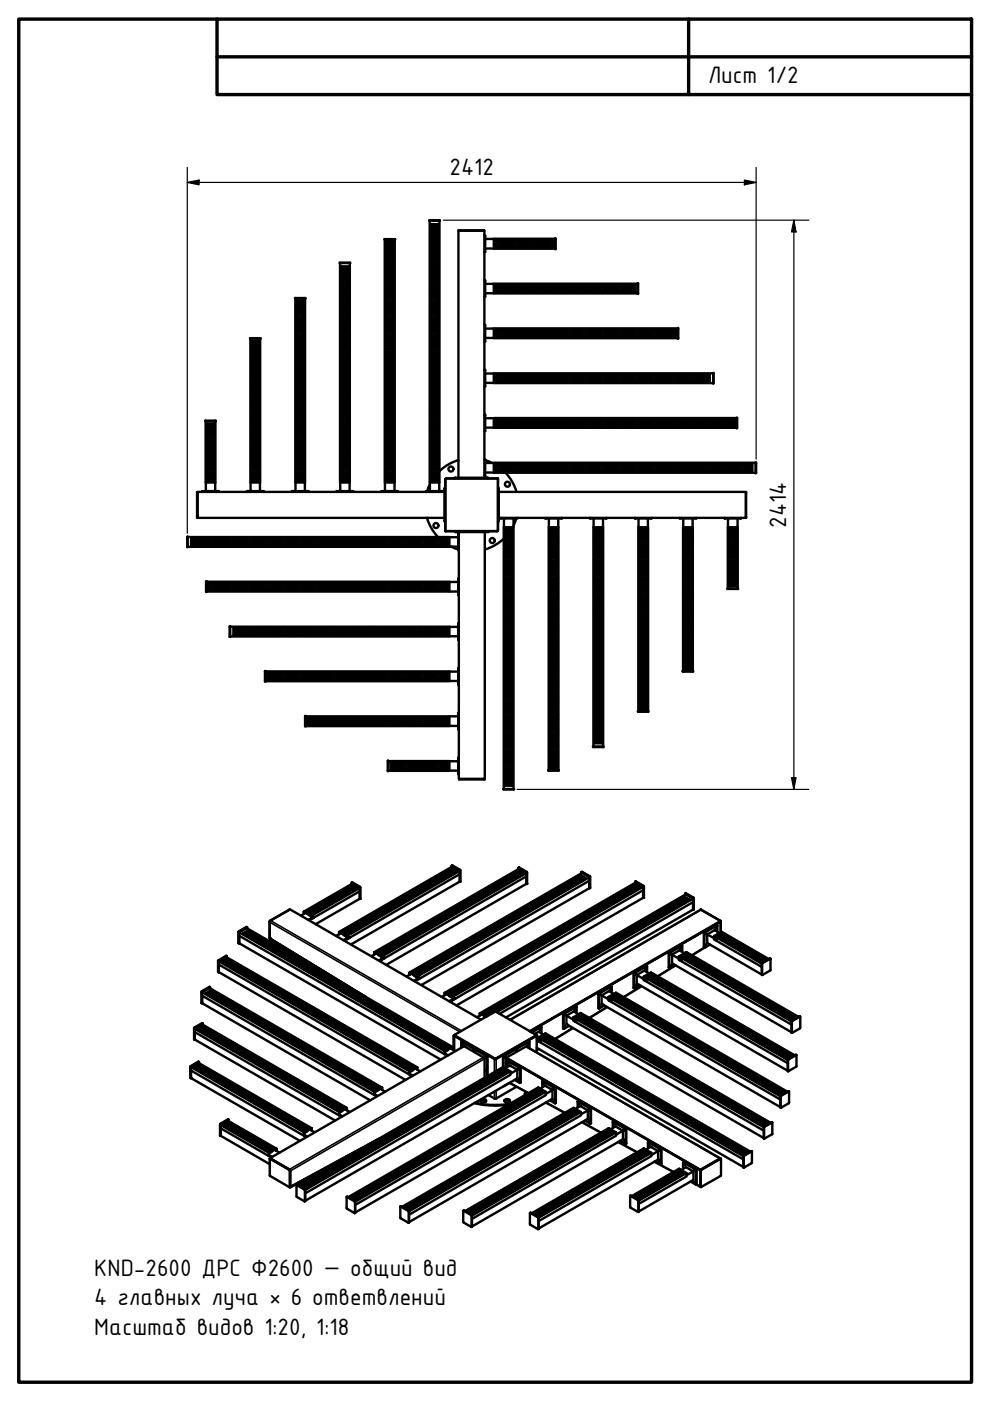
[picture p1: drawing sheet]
<svg xmlns="http://www.w3.org/2000/svg" width="210mm" height="297mm" viewBox="0 0 210 297" stroke-linecap="round" stroke-linejoin="round" font-family="sans-serif">
<defs><g id="words">
<g font-size="5.4">
<text x="150.1" y="17.6">Лист 1/2</text>
<text x="95.3" y="37.1">2412</text>
<text x="166.7" y="112" transform="rotate(-90 166.7 112)">2414</text>
<text x="20" y="270.5">KND-2600 ДРС Ф2600 — общий вид</text>
<text x="20" y="276.8">4 главных луча × 6 ответвлений</text>
<text x="20" y="283">Масштаб видов 1:20, 1:18</text>
</g>
</g></defs>
<!-- layer: Visible (ISO) -->
<g fill="none" stroke="#000" stroke-width=".51">
<path d="M72 55.7l2.3 .1zM72.1 55.8v46.5h2M72.4 56.5h.1M72.4 57h.1M72.4 57.4h.1M72.4 57.9h.1M72.4 58.3v.1M72.4 58.7v.1M72.4 59.2v.1M72.4 59.7h.1M72.4 56.5h1.5h-1.5M72.4 57h1.5h-1.5"/>
<path d="M72.4 57.9h1.5h-1.5M72.4 58.3l1.5 .1M72.4 59.2h1.5l-1.5 .1M72.4 59.7h1.5M72.5 57.9h.1M72.6 58.3h.1M73.1 57.4l-.1 .1M73.2 57.4l.1 .1M73.7 58.3h.1M73.7 57.9h.1M73.9 57.4h-1.5M73.9 58.7l-1.5 .1"/>
<path d="M74.2 55.8l-.1 46.5M81.5 50.7l2.3 .1zM81.6 50.8v51.5h2.1v-51.5M81.9 51.5l1.5 .1zM81.9 52h1.5zM81.9 52.9h1.5zM81.9 55.6h1.5zM81.9 56.5h1.5zM81.9 57h1.5zM81.9 57.9h1.5zM81.9 59.2h1.5zM81.9 51.1h1.5"/>
<path d="M81.9 54.3h1.5M81.9 51.1h.1M81.9 54.3h.1M81.9 52.4h1.5M81.9 53.4h1.5M81.9 53.8h1.5M81.9 54.8h1.5M81.9 55.1h1.5M81.9 56.1h1.5M81.9 57.4h1.5M81.9 58.4h1.5M81.9 58.7h1.5"/>
<path d="M81.9 59.7h1.5M82 57h.1M82.1 52.9l-.1 .1M82.1 53.4h.1M82.2 57.4h.1M82.3 56.5v.1M82.4 52.5h.1M82.9 52.5h.1M83 56.5v.1M83.2 57.4h-.1M83.2 53.4h.1M83.3 52.9v.1"/>
<path d="M83.3 57h.1M83.4 51.2h.1M83.4 54.3h.1M91 46.7h2.3v.1h-2.3zM91.1 46.8v55.5h2.1v-55.5M91.4 47.5h.1M91.4 47.9h.1M91.4 51.1h.1M91.4 54.3h.1M91.4 48.8l1.5 .1M91.4 50.2h1.5M91.4 52.4l1.5 .1"/>
<path d="M91.4 53.8h1.5M91.4 55.1l1.5 .1M91.4 57.4h1.5M91.4 58.7l1.5 .1M91.4 47.5h1.5M91.4 47.9h1.5M91.4 51.1h1.5M91.4 54.3h1.5M91.5 57h.1M91.5 52.9h.1M91.5 48.9h.1M91.6 49.3h.1"/>
<path d="M91.6 53.4h.1M91.6 57.4h.1M91.9 56.5h-.1M91.9 52.5h.1M92.1 48.4h-.1M92.2 48.4h.1M92.3 52.5h.1M92.4 56.5h.1M92.7 57.4h-.1M92.7 53.4h.1M92.7 49.3h.1M92.7 48.9h.1"/>
<path d="M92.7 52.9h.1M92.7 57h.1M92.9 48.4h-1.5l1.5 .1M92.9 49.3h-1.5h1.5M92.9 49.8h-1.5M92.9 50.7h-1.5h1.5M92.9 51.5l-1.5 .1h1.5M92.9 52h-1.5l1.5 .1M92.9 52.9h-1.5h1.5M92.9 53.4h-1.5M92.9 54.7l-1.5 .1M92.9 55.6h-1.5l1.5 .1"/>
<path d="M92.9 56.1h-1.5M92.9 56.5h-1.5h1.5M92.9 57h-1.5h1.5M92.9 57.9h-1.5h1.5M92.9 58.3l-1.5 .1M92.9 59.2h-1.5l1.5 .1M92.9 59.7h-1.5M92.9 48.4v.1M92.9 48.8v.1M92.9 49.3h.1M92.9 49.8h.1M92.9 50.2h.1"/>
<path d="M92.9 50.7h.1M92.9 51.5v.1M92.9 52v.1M92.9 52.4v.1M92.9 52.9h.1M92.9 53.4h.1M92.9 53.8h.1M92.9 54.7v.1M92.9 55.1v.1M92.9 55.6v.1M92.9 56.1h.1M92.9 56.5h.1"/>
<path d="M92.9 57h.1M92.9 57.4h.1M92.9 57.9h.1M92.9 58.3v.1M92.9 58.7v.1M92.9 59.2v.1M92.9 59.7h.1M92.9 47.6h.1M92.9 48h.1M92.9 51.2h.1M92.9 54.3h.1M97.2 48.9h5.5"/>
<path d="M102.7 49.9h.2v3.5h-.2M102.7 59.4h.2v3.5h-.2M102.9 50.7h1.8M102.9 52.7h1.8M105 52.4h.1M105 50.9v1.5M105 50.9h.1M105.4 52.2h.1M105.5 51.1h-.1M105.5 50.9v1.5M105.9 50.9v1.5M105.9 51.1h.1"/>
<path d="M105.9 52.2h.1M106.3 50.9l.1 1.5zM106.8 50.9v1.5M107.2 50.9v1.5M107.7 50.9v1.5zM108.2 52.4h.1M108.2 50.9v1.5M108.2 50.9h.1M108.6 52.4h.1M108.6 50.9v1.5M108.6 50.9h.1M109.1 50.9v1.5z"/>
<path d="M109.5 50.9v1.5M109.9 50.9l.1 1.5zM110 51.5v.3M110.4 52.2h.1M110.4 51.1h.1M110.4 50.9v1.5M110.8 50.9v1.5M110.9 51.1h.1M110.9 52.2h.1M111.3 52.4h.1M111.3 50.9v1.5M111.3 50.9h.1"/>
<path d="M111.8 50.9v1.5M112.2 50.9v1.5zM112.7 50.9v1.5zM113.1 50.9v1.5M113.5 50.9l.1 1.5zM114 50.9v1.5M114.4 50.9v1.5M114.9 52.4h.1M114.9 50.9v1.5M114.9 50.9h.1M114.9 51.9v.1M114.9 51.3v.1"/>
<path d="M115.4 52.3h.1M115.4 51h.1M115.4 50.9v1.5M115.8 50.9v1.5zM115.8 51.1v.1M115.8 52.1v.1M116.3 50.9v1.5zM116.7 50.9v1.5M117.1 50.9l.1 1.5zM117.7 50.5h.1v2.3h-.1zM117.7 50.6h-13v2.1h13M53 71.7l2.2 .1z"/>
<path d="M53.1 71.8v30.5h2M53.4 72.3h1.5M53.4 72.2h1.5M53.4 72.8h1.5M53.4 72.7h1.5M53.4 73.2h1.5M53.4 73.6h1.5M53.4 74.1h1.5M53.4 74.5h1.5M53.4 75h1.5M53.4 75.4h1.5M53.4 75.9h1.5"/>
<path d="M53.4 76.4h1.5M53.4 76.3h1.5M53.4 76.8h1.5M53.4 77.2h1.5M53.4 77.7h1.5M53.4 78.1h1.5M53.4 78.6h1.5M53.4 79h1.5M53.4 79.5h1.5M53.4 79.9h1.5M53.4 73.6h.1M53.4 79.9h.1"/>
<path d="M53.4 72.2v.1M53.4 72.7v.1M53.4 73.1v.1M53.4 74.1h.1M53.4 74.5h.1M53.4 75h.1M53.4 75.4v.1M53.4 75.8v.1M53.4 76.3v.1M53.4 76.8h.1M53.4 77.2h.1M53.4 77.7h.1"/>
<path d="M53.4 78.1h.1M53.4 78.6h.1M53.4 79v.1M53.4 79.4v.1M53.5 74.1h.1M53.5 78.1h.1M53.6 77.7h.1M53.7 73.6v.1M53.7 74.5h.1M54.5 74.5h.1M54.6 73.6v.1M54.7 77.7h.1"/>
<path d="M54.7 78.1h.1M54.7 74.1h.1M54.9 72.2v.1M54.9 72.7v.1M54.9 73.1v.1M54.9 74.1h.1M54.9 74.5h.1M54.9 75h.1M54.9 75.4v.1M54.9 75.8v.1M54.9 76.3v.1M54.9 76.8h.1"/>
<path d="M54.9 77.2h.1M54.9 77.7h.1M54.9 78.1h.1M54.9 78.6h.1M54.9 79v.1M54.9 79.4v.1M54.9 73.6h.1M54.9 80h.1M55.2 71.8l-.1 30.5M62.5 63.2l2.3 .1zM62.6 63.3v39h2.1v-39M62.9 66.9h.1"/>
<path d="M62.9 67.3h.1M62.9 73.6h.1M62.9 79.9h.1M62.9 63.7h.1M62.9 64.2h.1M62.9 64.6h.1M62.9 65.1h.1M62.9 65.5v.1M62.9 65.9v.1M62.9 66.4h.1M62.9 67.8h.1M62.9 68.2v.1"/>
<path d="M62.9 68.7h.1M62.9 69.1v.1M62.9 69.5v.1M62.9 70h.1M62.9 70.5h.1M62.9 70.9h.1M62.9 71.4h.1M62.9 71.8v.1M62.9 72.2v.1M62.9 72.7v.1M62.9 73.1v.1M62.9 74.1h.1"/>
<path d="M62.9 74.5h.1M62.9 75h.1M62.9 75.4v.1M62.9 75.8v.1M62.9 76.3v.1M62.9 76.8h.1M62.9 77.2h.1M62.9 77.7h.1M62.9 78.1h.1M62.9 78.6h.1M62.9 79v.1M62.9 79.4v.1"/>
<path d="M62.9 63.7h1.5M62.9 64.2h1.5M62.9 64.6h1.5M62.9 65.1h1.5M62.9 65.5h1.5M62.9 66h1.5M62.9 66.4h1.5M62.9 66.9h1.5M62.9 67.3h1.5M62.9 67.8h1.5M62.9 68.2h1.5M62.9 68.7h1.5"/>
<path d="M62.9 69.2h1.5M62.9 69.1h1.5M62.9 69.6h1.5M62.9 70h1.5M62.9 70.5h1.5M62.9 70.9h1.5M62.9 71.4h1.5M62.9 71.8h1.5M62.9 72.3h1.5M62.9 72.2h1.5M62.9 72.8h1.5M62.9 72.7h1.5"/>
<path d="M62.9 73.2h1.5M62.9 73.6h1.5M62.9 74.1h1.5M62.9 74.5h1.5M62.9 75h1.5M62.9 75.4h1.5M62.9 75.9h1.5M62.9 76.4h1.5M62.9 76.3h1.5M62.9 76.8h1.5M62.9 77.2h1.5M62.9 77.7h1.5"/>
<path d="M62.9 78.1h1.5M62.9 78.6h1.5M62.9 79h1.5M62.9 79.5h1.5M62.9 79.9h1.5M63 65.5h.1M63 69.6h.1M63 73.6l.1 .1M63.1 77.6v.1M63.1 77.2h.1M63.1 73.2h.1M63.2 69.1v.1"/>
<path d="M63.2 66h.1M63.2 65.1h.1M63.3 70h.1M63.4 74.1h.1M63.9 74.1h-.1M64 70h.1M64.1 65.1h.1M64.1 66h.1M64.1 69.1v.1M64.2 73.2h.1M64.2 77.2h.1M64.2 77.6v.1"/>
<path d="M64.2 73.6v.1M64.3 69.6h.1M64.3 65.5h.1M64.4 63.7h.1M64.4 64.2h.1M64.4 64.6h.1M64.4 65.1h.1M64.4 65.5v.1M64.4 65.9v.1M64.4 66.4h.1M64.4 67.8h.1M64.4 68.2v.1"/>
<path d="M64.4 68.7h.1M64.4 69.1v.1M64.4 69.5v.1M64.4 70h.1M64.4 70.5h.1M64.4 70.9h.1M64.4 71.4h.1M64.4 71.8v.1M64.4 72.2v.1M64.4 72.7v.1M64.4 73.1v.1M64.4 74.1h.1"/>
<path d="M64.4 74.5h.1M64.4 75h.1M64.4 75.4v.1M64.4 75.8v.1M64.4 76.3v.1M64.4 76.8h.1M64.4 77.2h.1M64.4 77.7h.1M64.4 78.1h.1M64.4 78.6h.1M64.4 79v.1M64.4 79.4v.1"/>
<path d="M64.4 66.9h.1M64.4 67.3h.1M64.4 73.6h.1M64.4 80h.1M72.4 60.6h.1M72.4 61h.1M72.4 66.9h.1M72.4 67.3h.1M72.4 73.6h.1M72.4 79.9h.1M72.4 60.1h.1M72.4 61.5h.1"/>
<path d="M72.4 61.9v.1M72.4 62.3v.1M72.4 62.8v.1M72.4 63.3h.1M72.4 63.7h.1M72.4 64.2h.1M72.4 64.6h.1M72.4 65.1h.1M72.4 65.5v.1M72.4 65.9v.1M72.4 66.4h.1M72.4 67.8h.1"/>
<path d="M72.4 68.2v.1M72.4 68.7h.1M72.4 69.1v.1M72.4 69.5v.1M72.4 70h.1M72.4 70.5h.1M72.4 70.9h.1M72.4 71.4h.1M72.4 71.8v.1M72.4 72.2v.1M72.4 72.7v.1M72.4 73.1v.1"/>
<path d="M72.4 74.1h.1M72.4 74.5h.1M72.4 75h.1M72.4 75.4v.1M72.4 75.8v.1M72.4 76.3v.1M72.4 76.8h.1M72.4 77.2h.1M72.4 77.7h.1M72.4 78.1h.1M72.4 78.6h.1M72.4 79v.1"/>
<path d="M72.4 79.4v.1M72.4 60.1h1.5h-1.5M72.4 61.5h1.5h-1.5M72.4 61.9l1.5 .1M72.4 62.8h1.5l-1.5 .1M72.4 63.3h1.5M72.4 64.2h1.5h-1.5M72.4 65.1h1.5h-1.5M72.4 65.5l1.5 .1M72.4 66.4h1.5h-1.5M72.4 67.8h1.5h-1.5M72.4 68.2l1.5 .1"/>
<path d="M72.4 68.7h1.5h-1.5M72.4 69.1h1.5l-1.5 .1M72.4 70h1.5h-1.5M72.4 70.5h1.5M72.4 71.4h1.5h-1.5M72.4 71.8l1.5 .1M72.4 72.2l1.5 .1h-1.5M72.4 72.7h1.5l-1.5 .1M72.4 74.1h1.5M72.4 75h1.5h-1.5M72.4 75.4l1.5 .1M72.4 76.3h1.5l-1.5 .1"/>
<path d="M72.4 76.8h1.5M72.4 77.2h1.5h-1.5M72.4 77.7h1.5h-1.5M72.4 78.6h1.5h-1.5M72.4 79l1.5 .1M72.4 60.6h1.5M72.4 61h1.5M72.4 66.9h1.5M72.4 67.3h1.5M72.4 73.6h1.5M72.4 79.9h1.5M72.5 77.7h.1"/>
<path d="M72.5 61.9v.1M72.5 66h.1M72.5 73.6h.1M72.5 70h.1M72.6 69.6h.1M72.6 74v.1M72.6 65.5v.1M72.7 62.4h.1M72.7 78.1h.1M72.7 77.2h.1M72.8 61.5h-.1M72.8 66.4h.1"/>
<path d="M73 73.2h-.1M73.3 73.2h.1M73.5 66.4h-.1M73.5 61.5h.1M73.5 77.2h.1M73.6 78.1h.1M73.6 62.4h.1M73.6 65.5v.1M73.7 74v.1M73.7 69.6h.1M73.7 70h.1M73.7 73.6h.1"/>
<path d="M73.7 66h.1M73.7 61.9v.1M73.7 77.7h.1M73.9 62.3l-1.5 .1M73.9 63.7h-1.5M73.9 64.6h-1.5M73.9 65.9l-1.5 .1M73.9 69.5l-1.5 .1M73.9 70.9h-1.5M73.9 73.1l-1.5 .1M73.9 74.5h-1.5M73.9 75.8l-1.5 .1"/>
<path d="M73.9 78.1h-1.5M73.9 79.4l-1.5 .1M73.9 60.6h.1M73.9 61h.1M73.9 66.9h.1M73.9 67.3h.1M73.9 73.6h.1M73.9 80h.1M81.9 60.1h1.5zM81.9 61.5h1.5zM81.9 62.8h1.5zM81.9 64.2h1.5z"/>
<path d="M81.9 65.1h1.5zM81.9 66.4h1.5zM81.9 67.8h1.5zM81.9 68.7h1.5zM81.9 69.1h1.5zM81.9 70h1.5zM81.9 71.4h1.5zM81.9 72.2l1.5 .1zM81.9 72.7h1.5zM81.9 75h1.5zM81.9 76.3h1.5zM81.9 77.2h1.5z"/>
<path d="M81.9 77.7h1.5zM81.9 78.6h1.5zM81.9 60.6h1.5M81.9 61h1.5M81.9 66.9h1.5M81.9 67.3h1.5M81.9 73.6h1.5M81.9 79.9h1.5M81.9 60.6h.1M81.9 61h.1M81.9 66.9h.1M81.9 67.3h.1"/>
<path d="M81.9 73.6h.1M81.9 79.9h.1M81.9 62h1.5M81.9 62.3h1.5M81.9 63.3h1.5M81.9 63.7h1.5M81.9 64.6h1.5M81.9 65.6h1.5M81.9 65.9h1.5M81.9 68.3h1.5M81.9 69.5h1.5M81.9 70.5h1.5"/>
<path d="M81.9 70.9h1.5M81.9 71.9h1.5M81.9 73.1h1.5M81.9 74.1h1.5M81.9 74.5h1.5M81.9 75.5h1.5M81.9 75.8h1.5M81.9 76.8h1.5M81.9 78.1h1.5M81.9 79.1h1.5M81.9 79.4h1.5M82 69.1v.1"/>
<path d="M82 73.2h.1M82 65.1h.1M82 77.2v.1M82 61v.1M82.2 61.5h.1M82.2 76.8h.1M82.2 65.5h.1M82.2 72.7v.1M82.2 69.6h.1M82.2 68.7h.1M82.3 73.6h.1M82.3 64.6l-.1 .1"/>
<path d="M82.3 77.7h.1M82.3 60.6h.1M83 60.6h.1M83 77.7h.1M83 64.6l.1 .1M83.1 73.6h-.1M83.1 68.7h.1M83.1 69.6h.1M83.1 72.7v.1M83.1 65.5h.1M83.1 76.8h.1M83.1 61.5h.1"/>
<path d="M83.3 61v.1M83.3 77.2v.1M83.3 65.1h.1M83.3 73.2h.1M83.3 69.1v.1M83.4 60.6h.1M83.4 61h.1M83.4 66.9h.1M83.4 67.3h.1M83.4 73.6h.1M83.4 80h.1M91.4 60.6h.1"/>
<path d="M91.4 61h.1M91.4 66.9h.1M91.4 67.3h.1M91.4 73.6h.1M91.4 79.9h.1M91.4 62.3l1.5 .1M91.4 63.7h1.5M91.4 64.6h1.5M91.4 65.9l1.5 .1M91.4 69.5l1.5 .1M91.4 70.9h1.5M91.4 73.1l1.5 .1"/>
<path d="M91.4 74.5h1.5M91.4 75.8l1.5 .1M91.4 78.1h1.5M91.4 79.4l1.5 .1M91.4 60.6h1.5M91.4 61h1.5M91.4 66.9h1.5M91.4 67.3h1.5M91.4 73.6h1.5M91.4 79.9h1.5M91.5 73.2h.1M91.5 69.1h.1"/>
<path d="M91.5 77.2h.1M91.5 65.1h.1M91.5 61h.1M91.6 61.5h.1M91.7 65.5h.1M91.7 76.8h.1M91.7 69.6h.1M91.7 72.7v.1M91.7 73.6h.1M91.7 68.7h.1M91.8 77.7h.1M91.8 64.6h-.1"/>
<path d="M91.8 60.6h.1M92.5 60.6h.1M92.5 64.6h.1M92.5 77.7h.1M92.5 68.7h.1M92.5 73.6h.1M92.6 72.7v.1M92.6 69.6h.1M92.6 76.8h.1M92.6 65.5h.1M92.6 61.5h.1M92.7 61h.1"/>
<path d="M92.8 65.1h.1M92.8 77.2h-.1M92.8 69.1h.1M92.8 73.2h.1M92.9 60.1h-1.5h1.5M92.9 61.5h-1.5h1.5M92.9 61.9l-1.5 .1M92.9 62.8h-1.5l1.5 .1M92.9 63.3h-1.5M92.9 64.2h-1.5h1.5M92.9 65.1h-1.5h1.5M92.9 65.5l-1.5 .1"/>
<path d="M92.9 66.4h-1.5h1.5M92.9 67.8h-1.5h1.5M92.9 68.2l-1.5 .1M92.9 68.7h-1.5h1.5M92.9 69.1h-1.5l1.5 .1M92.9 70h-1.5h1.5M92.9 70.5h-1.5M92.9 71.4h-1.5h1.5M92.9 71.8l-1.5 .1M92.9 72.2l-1.5 .1h1.5M92.9 72.7h-1.5l1.5 .1M92.9 74.1h-1.5"/>
<path d="M92.9 75h-1.5h1.5M92.9 75.4l-1.5 .1M92.9 76.3h-1.5l1.5 .1M92.9 76.8h-1.5M92.9 77.2h-1.5h1.5M92.9 77.7h-1.5h1.5M92.9 78.6h-1.5h1.5M92.9 79l-1.5 .1M92.9 60.1h.1M92.9 61.5h.1M92.9 61.9v.1M92.9 62.3v.1"/>
<path d="M92.9 62.8v.1M92.9 63.3h.1M92.9 63.7h.1M92.9 64.2h.1M92.9 64.6h.1M92.9 65.1h.1M92.9 65.5v.1M92.9 65.9v.1M92.9 66.4h.1M92.9 67.8h.1M92.9 68.2v.1M92.9 68.7h.1"/>
<path d="M92.9 69.1v.1M92.9 69.5v.1M92.9 70h.1M92.9 70.5h.1M92.9 70.9h.1M92.9 71.4h.1M92.9 71.8v.1M92.9 72.2v.1M92.9 72.7v.1M92.9 73.1v.1M92.9 74.1h.1M92.9 74.5h.1"/>
<path d="M92.9 75h.1M92.9 75.4v.1M92.9 75.8v.1M92.9 76.3v.1M92.9 76.8h.1M92.9 77.2h.1M92.9 77.7h.1M92.9 78.1h.1M92.9 78.6h.1M92.9 79v.1M92.9 79.4v.1M92.9 60.6h.1"/>
<path d="M92.9 61h.1M92.9 66.9h.1M92.9 67.3h.1M92.9 73.6h.1M92.9 80h.1M102.7 68.9h.2v3.5h-.2M102.7 78.4h.2v3.5h-.2M102.9 79.2h1.8M102.9 60.2h1.8M102.9 69.7h1.8M102.9 71.7h1.8M102.9 62.2h1.8"/>
<path d="M105 71.4h.1M105 61.9h.1M105 60.4v1.5M105 69.9v1.5M105 79.4v1.5M105 79.4h.1M105 69.9h.1M105 60.4h.1M105.4 71.2h.1M105.4 61.7h.1M105.5 71.4h.1M105.5 69.9h.1"/>
<path d="M105.5 61.9h.1M105.5 69.9v1.5M105.5 79.6h-.1M105.5 70.1h-.1M105.5 60.6h-.1M105.5 79.4v1.5M105.5 60.4v1.5M105.9 71.4h.1M105.9 69.9h.1M105.9 61.9h.1M105.9 60.4v1.5M105.9 79.4v1.5"/>
<path d="M105.9 79.6h.1M105.9 70.1h.1M105.9 60.6h.1M105.9 71.2h.1M105.9 61.8h.1M105.9 69.9v1.5M106.3 71.4h.1M106.3 61.9h.1M106.3 69.9h.1M106.3 61.9l.1-1.5v1.5M106.3 69.9v1.5M106.4 69.9v1.5"/>
<path d="M106.8 71.4h.1M106.8 61.9h.1M106.8 69.9h.1M106.8 69.9v1.5M106.8 60.4v1.5M106.8 79.4v1.5M107.2 79.4l.1 1.5M107.2 71.4h.1M107.2 61.9h.1M107.2 69.9h.1M107.2 60.4l.1 1.5M107.3 69.9v1.5"/>
<path d="M107.7 71.4h.1M107.7 61.9h.1M107.7 69.9h.1M107.7 61.9v-1.5v1.5M107.7 69.9v1.5M108.2 71.4h.1M108.2 61.9h.1M108.2 60.4v1.5M108.2 69.9v1.5M108.2 79.4v1.5M108.2 69.9h.1M108.2 60.4h.1"/>
<path d="M108.2 79.4h.1M108.6 71.4h.1M108.6 61.9h.1M108.6 60.4v1.5M108.6 69.9v1.5M108.6 79.4v1.5M108.6 79.4h.1M108.6 69.9h.1M108.6 60.4h.1M109 61.5h.1M109.1 71.4h.1M109.1 61.9h.1"/>
<path d="M109.1 69.9h.1M109.1 61.9v-1.5v1.5M109.1 69.9v1.5M109.1 70.7v.1M109.1 60.8l-.1 .1M109.1 79.9v.1M109.1 70.5v.1M109.5 79.4v1.5M109.5 71.4h.1M109.5 61.9h.1M109.5 69.9h.1M109.5 60.4v1.5"/>
<path d="M109.5 61.8h.1M109.5 71.3h.1M109.5 60.6h.1M109.5 79.6h.1M109.5 70.1h.1M109.5 69.9v1.5M109.9 60.7h.1M109.9 79.7h.1M109.9 70.1h.1M109.9 71.4h.1M109.9 61.9h.1M109.9 69.9h.1"/>
<path d="M109.9 61.9l.1-1.5v1.5M109.9 69.9v1.5M110 61.7h-.1M110 71.2h-.1M110 69.9v1.5M110.4 71.4h.1M110.4 61.9h.1M110.4 69.9h.1M110.4 69.9v1.5M110.4 60.4v1.5M110.4 79.4v1.5M110.8 79.4l.1 1.5"/>
<path d="M110.8 71.4h.1M110.8 61.9h.1M110.8 69.9h.1M110.8 60.4l.1 1.5M110.9 69.9v1.5M111.3 71.4h.1M111.3 61.9h.1M111.3 60.4v1.5M111.3 69.9v1.5M111.3 79.4v1.5M111.3 69.9h.1M111.3 60.4h.1"/>
<path d="M111.3 79.4h.1M111.8 71.4h.1M111.8 61.9h.1M111.8 69.9h.1M111.8 69.9v1.5M111.8 79.4v1.5M111.8 60.4v1.5M112.2 71.4h.1M112.2 61.9h.1M112.2 69.9h.1M112.2 61.9v-1.5v1.5M112.2 69.9v1.5"/>
<path d="M112.6 71.4h.1M112.6 61.9h.1M112.6 69.9h.1M112.6 61.9l.1-1.5v1.5M112.6 69.9v1.5M112.7 69.9v1.5M113.1 69.9h.1M113.1 60.4v1.5M113.1 79.4v1.5M113.1 71.4h.1M113.1 61.9h.1M113.1 61.7h.1"/>
<path d="M113.1 71h.1M113.1 69.9v1.5M113.1 60.7h.1M113.1 79.8h.1M113.1 70.3v.1M113.5 60.6h.1M113.5 71.4h.1M113.5 61.9h.1M113.5 69.9h.1M113.5 61.9l.1-1.5v1.5M113.5 69.9v1.5M113.6 71.3h.1"/>
<path d="M113.6 61.8h-.1M113.6 79.6h-.1M113.6 70.1h.1M113.6 69.9v1.5M114 60.8v.1M114 79.7v.1M114 70.2h.1M114 61.5h.1M114 71.4h.1M114 61.9h.1M114 69.9h.1M114 69.9v1.5"/>
<path d="M114 71.2h.1M114 60.4v1.5M114 79.4v1.5M114.4 79.4l.1 1.5M114.4 71.4h.1M114.4 61.9h.1M114.4 69.9h.1M114.4 60.4l.1 1.5M114.5 69.9v1.5M114.9 71.4h.1M114.9 61.9h.1M114.9 60.4v1.5"/>
<path d="M114.9 69.9v1.5M114.9 79.4v1.5M114.9 69.9h.1M114.9 60.4h.1M114.9 79.4h.1M115.4 71.4h.1M115.4 61.9h.1M115.4 69.9h.1M115.4 69.9v1.5M115.4 60.4v1.5M115.4 79.4v1.5M115.8 71.4h.1"/>
<path d="M115.8 61.9h.1M115.8 69.9h.1M115.8 61.9v-1.5v1.5M115.8 69.9v1.5M116.2 69.9h.1M116.2 61.9l.1-1.5v1.5M116.2 69.9v1.5M116.2 71.4h.1M116.2 61.9h.1M116.3 69.9v1.5M116.7 79.4v1.5M116.7 71.4h.1"/>
<path d="M116.7 61.9h.1M116.7 69.9h.1M116.7 60.4v1.5M116.7 69.9v1.5M117.1 71.4h.1M117.1 61.9h.1M117.1 69.9h.1M117.1 61.9l.1-1.5v1.5M117.1 69.9v1.5M117.1 61.8h.1M117.2 60.6h-.1M117.2 71.1h.1"/>
<path d="M117.2 79.7h.1M117.2 69.9v1.5M117.2 70.2v.1M117.6 60.6h.1M117.6 79.6h.1M117.6 71.4h.1M117.6 61.9h.1M117.6 60.4v1.5M117.6 69.9v1.5M117.6 79.4v1.5M117.6 61.7v.1M117.6 71.3h.1"/>
<path d="M117.6 79.4h.1M117.6 69.9h.1M117.6 60.4h.1M117.6 70h.1M118 71.4h.1M118 61.9h.1M118.1 69.9h.1M118.1 60.4h.1M118.1 79.4h.1M118 79.9h.1M118 70.2h.1M118.1 60.4v1.5"/>
<path d="M118.1 69.9v1.5M118.1 79.4v1.5M118.1 71.1h-.1M118.5 71.4h.1M118.5 61.9h.1M118.5 69.9h.1M118.5 61.9v-1.5v1.5M118.5 69.9v1.5M119 71.4h.1M119 61.9h.1M119 69.9h.1M119 69.9v1.5"/>
<path d="M119 60.4v1.5M119 79.4v1.5M119.4 79.4v1.5M119.4 71.4h.1M119.4 61.9h.1M119.4 69.9h.1M119.4 60.4v1.5M119.4 69.9v1.5M119.8 71.4h.1M119.8 61.9h.1M119.8 69.9h.1M119.8 61.9l.1-1.5v1.5"/>
<path d="M119.8 69.9v1.5M119.9 69.9v1.5M120.3 71.4h.1M120.3 61.9h.1M120.3 69.9h.1M120.3 69.9v1.5M120.4 60.4l-.1 1.5M120.4 79.4l-.1 1.5M120.7 71.4h.1M120.7 61.9h.1M120.7 69.9h.1M120.7 61.9l.1-1.5v1.5"/>
<path d="M120.7 69.9v1.5M120.8 61.5h.1M120.8 60.8h.1M120.8 69.9v1.5M121.2 61.8h.1M121.2 71.4h.1M121.2 61.9h.1M121.2 60.4v1.5M121.2 69.9v1.5M121.2 79.4v1.5M121.2 69.9h.1M121.2 60.4h.1"/>
<path d="M121.2 79.4h.1M121.2 60.6h.1M121.2 71.1v.1M121.2 79.6h.1M121.2 70.2h.1M121.6 71.4h.1M121.6 61.9h.1M121.7 69.9h.1M121.7 60.4h.1M121.7 79.4h.1M121.6 60.7h.1M121.7 79.6h.1"/>
<path d="M121.7 61.7h-.1M121.7 70.1h.1M121.7 60.4v1.5M121.7 69.9v1.5M121.7 79.4v1.5M121.7 71.3h.1M122.1 69.9h.1M122.1 61.9v-1.5v1.5M122.1 69.9v1.5M122.1 71.4h.1M122.1 61.9h.1M122.1 70.3h.1"/>
<path d="M122.1 71h.1M122.6 71.4h.1M122.6 61.9h.1M122.6 69.9h.1M122.6 69.9v1.5M122.6 60.4v1.5M122.6 79.4v1.5M123 79.4v1.5M123 71.4h.1M123 61.9h.1M123 69.9h.1M123 60.4v1.5"/>
<path d="M123 69.9v1.5M123.4 71.4h.1M123.4 61.9h.1M123.4 69.9h.1M123.4 61.9l.1-1.5v1.5M123.4 69.9v1.5M123.5 69.9v1.5M123.9 71.4h.1M123.9 61.9h.1M123.9 60.4v1.5M123.9 69.9v1.5M123.9 79.4v1.5"/>
<path d="M124 79.4h.1M124 69.9h.1M124 60.4h.1M124.3 71.4h.1M124.3 61.9h.1M124.3 60.4v1.5M124.3 69.9v1.5M124.3 79.4v1.5M124.4 69.9h.1M124.4 60.4h.1M124.4 79.4h.1M124.8 71.4h.1"/>
<path d="M124.8 61.9h.1M124.8 69.9h.1M124.8 61.9v-1.5v1.5M124.8 69.9v1.5M124.8 61.7h.1M124.8 60.7h.1M124.8 79.9h.1M125.2 79.4l.1 1.5M125.2 71.4h.1M125.2 61.9h.1M125.2 69.9h.1M125.2 60.4l.1 1.5"/>
<path d="M125.2 60.6h.1M125.3 61.8h-.1M125.3 69.9v1.5M125.3 71.2h.1M125.3 79.6h.1M125.3 70.1h.1M125.7 60.9h.1M125.7 71.4h.1M125.7 61.9h.1M125.7 69.9h.1M125.7 61.9v-1.5v1.5M125.7 69.9v1.5"/>
<path d="M125.7 61.5h.1M125.7 79.7h.1M125.7 70.1h.1M125.7 71.3h.1M126.2 71.4h.1M126.2 61.9h.1M126.2 69.9h.1M126.2 69.9v1.5M126.2 70.5h.1M126.2 70.8v.1M126.2 60.4v1.5M126.2 79.4v1.5"/>
<path d="M126.6 71.4h.1M126.6 61.9h.1M126.6 79.4v1.5M126.6 69.9h.1M126.6 60.4v1.5M126.6 69.9v1.5M127 71.4h.1M127 61.9h.1M127 69.9h.1M127 61.9l.1-1.5v1.5M127 69.9v1.5M127.1 69.9v1.5"/>
<path d="M127.5 71.4h.1M127.5 61.9h.1M127.5 60.4v1.5M127.5 69.9v1.5M127.5 79.4v1.5M127.6 79.4h.1M127.6 69.9h.1M127.6 60.4h.1M127.9 71.4h.1M127.9 61.9h.1M128 79.4h.1M128 69.9h.1"/>
<path d="M128 60.4h.1M128 60.4v1.5M128 69.9v1.5M128 79.4v1.5M128.4 71.4h.1M128.4 61.9h.1M128.4 69.9h.1M128.4 61.9v-1.5v1.5M128.4 69.9v1.5M128.8 71.4h.1M128.8 61.9h.1M128.8 79.4l.1 1.5"/>
<path d="M128.8 69.9h.1M128.8 60.4l.1 1.5M128.8 61.8h.1M128.9 69.9v1.5M128.9 60.6h-.1M128.9 79.7v.1M129.3 71.4h.1M129.3 61.9h.1M129.3 69.9h.1M129.3 61.9v-1.5v1.5M129.3 69.9v1.5M129.3 71.2h.1"/>
<path d="M129.3 60.6h.1M129.3 70.1h.1M129.3 61.7h.1M129.3 79.6h.1M129.7 70.1h.1M129.8 71.2h-.1M129.8 71.4h.1M129.8 61.9h.1M129.8 69.9h.1M129.8 69.9v1.5M129.8 79.8h.1M129.8 79.4v1.5"/>
<path d="M129.8 60.4v1.5M130.2 71.4h.1M130.2 61.9h.1M130.2 79.4v1.5M130.2 69.9h.1M130.2 60.4v1.5M130.2 69.9v1.5M130.6 71.4h.1M130.6 61.9h.1M130.6 60.4v1.5M130.6 69.9v1.5M130.6 79.4v1.5"/>
<path d="M130.7 79.4h.1M130.7 69.9h.1M130.7 60.4h.1M131.1 71.4h.1M131.1 69.9h.1M131.1 61.9h.1M131.1 69.9v1.5M131.1 79.4v1.5M131.1 60.4v1.5M131.5 71.4h.1M131.5 69.9h.1M131.5 61.9h.1"/>
<path d="M131.5 60.4l.1 1.5M131.5 79.4l.1 1.5M131.6 69.9v1.5M132 71.4h.1M132 61.9h.1M132 69.9h.1M132 61.9v-1.5v1.5M132 69.9v1.5M132.5 61.5v.1M132.5 71.4h.1M132.5 61.9h.1M132.5 69.9h.1"/>
<path d="M132.5 69.9v1.5M132.5 60.8h.1M132.5 79.4v1.5M132.5 60.4v1.5M132.9 71.4h.1M132.9 69.9h.1M132.9 61.9h.1M132.9 61.9v-1.5v1.5M132.9 69.9v1.5M132.9 61.8h.1M132.9 70.8v.1M132.9 60.6h.1"/>
<path d="M132.9 70.4v.1M132.9 79.6v.1M133.3 60.7h.1M133.3 71.3h.1M133.3 71.4h.1M133.3 69.9h.1M133.3 61.9h.1M133.3 61.9l.1-1.5v1.5M133.3 69.9v1.5M133.4 61.6l-.1 .1M133.4 70.1h-.1M133.4 79.6h.1"/>
<path d="M133.4 69.9v1.5M133.8 71.4h.1M133.8 69.9h.1M133.8 61.9h.1M133.8 60.4v1.5M133.8 79.4v1.5M133.8 70.1h.1M133.8 71.2h.1M133.8 80h.1M133.8 69.9v1.5M134.2 60.4v1.5M134.2 69.9v1.5"/>
<path d="M134.2 79.4v1.5M134.2 71.4h.1M134.2 61.9h.1M134.3 79.4h.1M134.3 69.9h.1M134.3 60.4h.1M134.7 71.4h.1M134.7 69.9h.1M134.7 61.9h.1M134.7 69.9v1.5M134.7 79.4v1.5M134.7 60.4v1.5"/>
<path d="M135.1 71.4h.1M135.1 69.9h.1M135.1 79.4l.1 1.5M135.2 69.9v1.5M135.2 60.1l.1 2.2zM135.2 60.1h-30.5v2.1h30.5M135.6 71.4h.1M135.6 69.9h.1M135.6 69.9v1.5M136.1 71.4h.1M136.1 69.9h.1M136.1 69.9v1.5"/>
<path d="M136.1 79.4v1.5M136.5 71.4h.1M136.5 69.9h.1M136.5 69.9v1.5M136.9 71.4h.1M136.9 69.9v1.5M136.9 79.4v1.5M137 79.4h.1M137 69.9h.1M137 79.6h-.1M137 71h.1M137 70.3h.1"/>
<path d="M137.4 71.4h.1M137.4 79.4h.1M137.4 69.9h.1M137.4 79.6h.1M137.4 71.3h.1M137.4 69.9v1.5M137.4 79.4v1.5M137.4 70.1h.1M137.8 71.4h.1M137.8 69.9h.1M137.8 69.9v1.5M137.8 70.2h.1"/>
<path d="M137.9 71.1l-.1 .1M137.9 69.9v1.5M138.3 71.4h.1M138.3 69.9h.1M138.3 69.9v1.5M138.3 79.4v1.5M138.7 71.4h.1M138.7 69.9h.1M138.7 79.4l.1 1.5M138.8 69.9v1.5M139.2 71.4h.1M139.2 69.9h.1"/>
<path d="M139.2 69.9v1.5M139.7 71.4h.1M139.7 69.9h.1M139.7 69.9v1.5M139.7 79.4v1.5M140.1 79.4v1.5M140.1 71.4h.1M140.1 69.9h.1M140.1 69.9v1.5M140.5 71.4h.1M140.5 69.9v1.5M140.5 79.4v1.5"/>
<path d="M140.6 79.4h.1M140.6 69.9h.1M140.6 79.8l-.1 .1M141 79.6h.1M141 71.4h.1M141 69.9h.1M141 69.9v1.5M141 71.1h.1M141 70.2h.1M141.1 79.4l-.1 1.5M141.4 79.7h.1M141.4 71.4h.1"/>
<path d="M141.4 69.9h.1M141.4 69.9v1.5M141.5 70h.1M141.5 71.3h.1M141.5 69.9v1.5M141.9 70.2v.1M141.9 71.4h.1M141.9 69.9h.1M141.9 69.9v1.5M141.9 71.1h.1M142.3 71.4h.1M142.3 69.9h.1"/>
<path d="M142.3 79.4l.1 1.5M142.4 69.9v1.5M142.8 71.4h.1M142.8 69.9h.1M142.8 69.9v1.5M143.3 69.9v1.5M143.3 79.4v1.5M143.3 71.4h.1M143.3 79.4h.1M143.3 69.9h.1M143.7 79.4h.1M143.7 69.5l.1 2.3z"/>
<path d="M143.7 69.6h-39v2.1h39M143.7 79.4v1.5M144.6 79.7h.1M144.7 79.4l-.1 1.5M145 79.6h.1M145.5 79.8h.1M145.9 79.4l.1 1.5M146.9 79.4v1.5M146.9 79.4h.1M147.3 79.4h.1M147.3 79.4v1.5M148.3 79.4l-.1 1.5"/>
<path d="M148.7 79.6h.1M149.1 79.6h.1M149.5 79.4l.1 1.5M150 79.4v1.5M150 79.4h.1M150.5 79.4v1.5M151.2 79.1l.1 2.2zM151.2 79.1h-46.5v2.1h46.5M43.5 89.2h2.3v.1h-2.3zM43.6 89.3v13h2.1v-13M43.9 92.5h.1M43.9 92.9h.1"/>
<path d="M43.9 95.7h.1M43.9 99.3h.1M43.9 90.2l1.5 .1M43.9 91.6h1.5M43.9 93.8l1.5 .1M43.9 95.2h1.5M43.9 97.4l1.5 .1M43.9 98.8h1.5M43.9 92.5h1.5M43.9 92.9h1.5M43.9 95.7h1.5M43.9 99.3h1.5"/>
<path d="M44 91.6h.1M44 96.6h.1M44.1 96.1h.1M44.1 91.2h.1M44.3 92.1h.1M44.5 97h.3M45 92.1h-.1M45.1 91.2h.1M45.2 96.1h.1M45.2 96.6h.1M45.2 91.6h.1M45.4 89.8h-1.5l1.5 .1"/>
<path d="M45.4 90.7h-1.5h1.5M45.4 91.2h-1.5M45.4 92.1h-1.5h1.5M45.4 93.4h-1.5l1.5 .1M45.4 94.3h-1.5h1.5M45.4 94.8h-1.5M45.4 96.1l-1.5 .1M45.4 96.5l-1.5 .1h1.5M45.4 97h-1.5l1.5 .1M45.4 97.9h-1.5h1.5M45.4 98.4h-1.5M45.4 99.7l-1.5 .1"/>
<path d="M45.4 89.8v.1M45.4 90.2v.1M45.4 90.7h.1M45.4 91.2h.1M45.4 91.6h.1M45.4 92.1h.1M45.4 93.4v.1M45.4 93.8v.1M45.4 94.3h.1M45.4 94.8h.1M45.4 95.2h.1M45.4 96.1v.1"/>
<path d="M45.4 96.5v.1M45.4 97v.1M45.4 97.4v.1M45.4 97.9h.1M45.4 98.4h.1M45.4 98.8h.1M45.4 99.7v.1M45.4 92.6h.1M45.4 93h.1M45.4 95.7h.1M45.4 99.3h.1M53.4 80.4h1.5"/>
<path d="M53.4 80.8h1.5M53.4 81.3h1.5M53.4 81.7h1.5M53.4 82.2h1.5M53.4 82.6h1.5M53.4 83.1h1.5M53.4 83.6h1.5M53.4 83.5h1.5M53.4 84h1.5M53.4 84.4h1.5M53.4 84.9h1.5M53.4 85.3h1.5"/>
<path d="M53.4 85.8h1.5M53.4 86.2h1.5M53.4 86.7h1.5M53.4 87.2h1.5M53.4 87.1h1.5M53.4 87.6h1.5M53.4 88h1.5M53.4 88.5h1.5M53.4 88.9h1.5M53.4 89.4h1.5M53.4 89.9h1.5M53.4 89.8h1.5"/>
<path d="M53.4 90.3h1.5M53.4 90.7h1.5M53.4 91.2h1.5M53.4 91.6h1.5M53.4 92.1h1.5M53.4 92.5h1.5M53.4 92.9h1.5M53.4 93.5h1.5M53.4 93.4h1.5M53.4 93.9h1.5M53.4 94.3h1.5M53.4 94.8h1.5"/>
<path d="M53.4 95.2h1.5M53.4 95.7h1.5M53.4 96.1h1.5M53.4 96.6h1.5M53.4 96.5h1.5M53.4 97.1h1.5M53.4 97h1.5M53.4 97.5h1.5M53.4 97.9h1.5M53.4 98.4h1.5M53.4 98.8h1.5M53.4 99.3h1.5"/>
<path d="M53.4 99.7h1.5M53.4 83h.1M53.4 86.2h.1M53.4 86.6h.1M53.4 89.4h.1M53.4 92.5h.1M53.4 92.9h.1M53.4 95.7h.1M53.4 99.3h.1M53.4 80.4h.1M53.4 80.8h.1M53.4 81.3h.1"/>
<path d="M53.4 81.7h.1M53.4 82.2h.1M53.4 82.6v.1M53.4 83.5v.1M53.4 84h.1M53.4 84.4h.1M53.4 84.9h.1M53.4 85.3h.1M53.4 85.8h.1M53.4 87.1v.1M53.4 87.6h.1M53.4 88h.1"/>
<path d="M53.4 88.5h.1M53.4 88.9v.1M53.4 89.8v.1M53.4 90.2v.1M53.4 90.7h.1M53.4 91.2h.1M53.4 91.6h.1M53.4 92.1h.1M53.4 93.4v.1M53.4 93.8v.1M53.4 94.3h.1M53.4 94.8h.1"/>
<path d="M53.4 95.2h.1M53.4 96.1v.1M53.4 96.5v.1M53.4 97v.1M53.4 97.4v.1M53.4 97.9h.1M53.4 98.4h.1M53.4 98.8h.1M53.4 99.7v.1M53.5 85.8h.1M53.5 97.5h.1M53.5 93.4v.1"/>
<path d="M53.5 81.7v.1M53.5 89.8l.1 .1M53.6 89.4h-.1M53.6 82.2h.1M53.6 93.9h.1M53.6 97v.1M53.7 85.3l-.1 .1M53.8 86.2h.1M53.8 97.9h.1M53.8 93h.1M53.8 81.3h.1M54.4 81.3h.1"/>
<path d="M54.4 93h.1M54.5 97.9h-.1M54.5 86.2h.1M54.6 85.3v.1M54.6 97v.1M54.6 93.9h.1M54.6 82.2h.1M54.7 89.4h.1M54.7 89.8v.1M54.7 81.7v.1M54.7 93.4v.1M54.7 97.5h.1"/>
<path d="M54.7 85.8h.1M54.9 80.4h.1M54.9 80.8h.1M54.9 81.3h.1M54.9 81.7h.1M54.9 82.2h.1M54.9 82.6v.1M54.9 83.5v.1M54.9 84h.1M54.9 84.4h.1M54.9 84.9h.1M54.9 85.3h.1"/>
<path d="M54.9 85.8h.1M54.9 87.1v.1M54.9 87.6h.1M54.9 88h.1M54.9 88.5h.1M54.9 88.9v.1M54.9 89.8v.1M54.9 90.2v.1M54.9 90.7h.1M54.9 91.2h.1M54.9 91.6h.1M54.9 92.1h.1"/>
<path d="M54.9 93.4v.1M54.9 93.8v.1M54.9 94.3h.1M54.9 94.8h.1M54.9 95.2h.1M54.9 96.1v.1M54.9 96.5v.1M54.9 97v.1M54.9 97.4v.1M54.9 97.9h.1M54.9 98.4h.1M54.9 98.8h.1"/>
<path d="M54.9 99.7v.1M54.9 83.1h.1M54.9 86.3h.1M54.9 86.7h.1M54.9 89.4h.1M54.9 92.6h.1M54.9 93h.1M54.9 95.7h.1M54.9 99.3h.1M62.9 83h.1M62.9 86.2h.1M62.9 86.6h.1"/>
<path d="M62.9 89.4h.1M62.9 92.5h.1M62.9 92.9h.1M62.9 95.7h.1M62.9 99.3h.1M62.9 80.4h.1M62.9 80.8h.1M62.9 81.3h.1M62.9 81.7h.1M62.9 82.2h.1M62.9 82.6v.1M62.9 83.5v.1"/>
<path d="M62.9 84h.1M62.9 84.4h.1M62.9 84.9h.1M62.9 85.3h.1M62.9 85.8h.1M62.9 87.1v.1M62.9 87.6h.1M62.9 88h.1M62.9 88.5h.1M62.9 88.9v.1M62.9 89.8v.1M62.9 90.2v.1"/>
<path d="M62.9 90.7h.1M62.9 91.2h.1M62.9 91.6h.1M62.9 92.1h.1M62.9 93.4v.1M62.9 93.8v.1M62.9 94.3h.1M62.9 94.8h.1M62.9 95.2h.1M62.9 96.1v.1M62.9 96.5v.1M62.9 97v.1"/>
<path d="M62.9 97.4v.1M62.9 97.9h.1M62.9 98.4h.1M62.9 98.8h.1M62.9 99.7v.1M62.9 80.4h1.5M62.9 80.8h1.5M62.9 81.3h1.5M62.9 81.7h1.5M62.9 82.2h1.5M62.9 82.6h1.5M62.9 83.1h1.5"/>
<path d="M62.9 83.6h1.5M62.9 83.5h1.5M62.9 84h1.5M62.9 84.4h1.5M62.9 84.9h1.5M62.9 85.3h1.5M62.9 85.8h1.5M62.9 86.2h1.5M62.9 86.7h1.5M62.9 87.2h1.5M62.9 87.1h1.5M62.9 87.6h1.5"/>
<path d="M62.9 88h1.5M62.9 88.5h1.5M62.9 88.9h1.5M62.9 89.4h1.5M62.9 89.9h1.5M62.9 89.8h1.5M62.9 90.3h1.5M62.9 90.7h1.5M62.9 91.2h1.5M62.9 91.6h1.5M62.9 92.1h1.5M62.9 92.5h1.5"/>
<path d="M62.9 92.9h1.5M62.9 93.5h1.5M62.9 93.4h1.5M62.9 93.9h1.5M62.9 94.3h1.5M62.9 94.8h1.5M62.9 95.2h1.5M62.9 95.7h1.5M62.9 96.1h1.5M62.9 96.6h1.5M62.9 96.5h1.5M62.9 97.1h1.5"/>
<path d="M62.9 97h1.5M62.9 97.5h1.5M62.9 97.9h1.5M62.9 98.4h1.5M62.9 98.8h1.5M62.9 99.3h1.5M62.9 99.7h1.5M63 89.4h.1M63 93.4h.1M63 85.3h.1M63.1 97.5h.1M63.1 81.3h-.1"/>
<path d="M63.1 81.7h.1M63.1 97v.1M63.2 85.8h.1M63.2 93h-.1M63.2 89.8h.1M63.2 88.9h.1M63.3 93.9h.1M63.3 84.9h.1M63.5 97.9h.1M63.5 80.8h-.1M63.8 80.8h.1M63.8 97.9h-.1"/>
<path d="M64 84.9h.1M64 93.9h-.1M64.1 88.9h.1M64.1 89.8h.1M64.1 93h.1M64.1 85.8h.1M64.2 97v.1M64.2 81.7h.1M64.2 81.3h.1M64.2 97.5h.1M64.3 85.3h.1M64.3 93.4h.1"/>
<path d="M64.3 89.4h.1M64.4 80.4h.1M64.4 80.8h.1M64.4 81.3h.1M64.4 81.7h.1M64.4 82.2h.1M64.4 82.6v.1M64.4 83.5v.1M64.4 84h.1M64.4 84.4h.1M64.4 84.9h.1M64.4 85.3h.1"/>
<path d="M64.4 85.8h.1M64.4 87.1v.1M64.4 87.6h.1M64.4 88h.1M64.4 88.5h.1M64.4 88.9v.1M64.4 89.8v.1M64.4 90.2v.1M64.4 90.7h.1M64.4 91.2h.1M64.4 91.6h.1M64.4 92.1h.1"/>
<path d="M64.4 93.4v.1M64.4 93.8v.1M64.4 94.3h.1M64.4 94.8h.1M64.4 95.2h.1M64.4 96.1v.1M64.4 96.5v.1M64.4 97v.1M64.4 97.4v.1M64.4 97.9h.1M64.4 98.4h.1M64.4 98.8h.1"/>
<path d="M64.4 99.7v.1M64.4 83.1h.1M64.4 86.3h.1M64.4 86.7h.1M64.4 89.4h.1M64.4 92.6h.1M64.4 93h.1M64.4 95.7h.1M64.4 99.3h.1M72.4 83h.1M72.4 86.2h.1M72.4 86.6h.1"/>
<path d="M72.4 89.4h.1M72.4 92.5h.1M72.4 92.9h.1M72.4 95.7h.1M72.4 99.3h.1M72.4 80.4h.1M72.4 80.8h.1M72.4 81.3h.1M72.4 81.7h.1M72.4 82.2h.1M72.4 82.6v.1M72.4 83.5v.1"/>
<path d="M72.4 84h.1M72.4 84.4h.1M72.4 84.9h.1M72.4 85.3h.1M72.4 85.8h.1M72.4 87.1v.1M72.4 87.6h.1M72.4 88h.1M72.4 88.5h.1M72.4 88.9v.1M72.4 89.8v.1M72.4 90.2v.1"/>
<path d="M72.4 90.7h.1M72.4 91.2h.1M72.4 91.6h.1M72.4 92.1h.1M72.4 93.4v.1M72.4 93.8v.1M72.4 94.3h.1M72.4 94.8h.1M72.4 95.2h.1M72.4 96.1v.1M72.4 96.5v.1M72.4 97v.1"/>
<path d="M72.4 97.4v.1M72.4 97.9h.1M72.4 98.4h.1M72.4 98.8h.1M72.4 99.7v.1M72.4 80.4h1.5M72.4 80.8h1.5h-1.5M72.4 81.3h1.5h-1.5M72.4 82.2h1.5h-1.5M72.4 82.6l1.5 .1M72.4 83.5h1.5l-1.5 .1M72.4 84h1.5"/>
<path d="M72.4 84.4h1.5h-1.5M72.4 84.9h1.5h-1.5M72.4 85.8h1.5h-1.5M72.4 87.1h1.5l-1.5 .1M72.4 87.6h1.5M72.4 88.5h1.5h-1.5M72.4 88.9l1.5 .1M72.4 89.8h1.5l-1.5 .1M72.4 90.7h1.5h-1.5M72.4 91.2h1.5M72.4 92.1h1.5h-1.5M72.4 93.4h1.5l-1.5 .1"/>
<path d="M72.4 94.3h1.5h-1.5M72.4 94.8h1.5M72.4 96.1l1.5 .1M72.4 96.5l1.5 .1h-1.5M72.4 97h1.5l-1.5 .1M72.4 97.9h1.5h-1.5M72.4 98.4h1.5M72.4 99.7l1.5 .1M72.4 83.1h1.5M72.4 86.2h1.5M72.4 86.7h1.5M72.4 89.4h1.5"/>
<path d="M72.4 92.5h1.5M72.4 92.9h1.5M72.4 95.7h1.5M72.4 99.3h1.5M72.5 93.4v.1M72.5 81.7h.1M72.5 97.5h.1M72.5 89.4h.1M72.6 85.8h.1M72.6 85.3h.1M72.6 89.8h.1M72.6 97v.1"/>
<path d="M72.6 81.3h.1M72.7 93.9h.1M72.7 93h.1M72.8 82.2h.1M72.9 97.9h.1M72.9 88.9l-.1 .1M73.4 88.9v.1M73.4 97.9h.1M73.4 82.2h.1M73.6 93h.1M73.6 93.9h-.1M73.6 81.3h.1"/>
<path d="M73.6 97l.1 .1M73.7 89.8h-.1M73.7 85.3h.1M73.7 85.8h.1M73.7 89.4h.1M73.7 97.5h.1M73.7 81.7h.1M73.7 93.4v.1M73.9 81.7h-1.5M73.9 85.3h-1.5M73.9 88h-1.5M73.9 90.2l-1.5 .1"/>
<path d="M73.9 91.6h-1.5M73.9 93.8l-1.5 .1M73.9 95.2h-1.5M73.9 97.4l-1.5 .1M73.9 98.8h-1.5M73.9 83.1h.1M73.9 86.3h.1M73.9 86.7h.1M73.9 89.4h.1M73.9 92.6h.1M73.9 93h.1M73.9 95.7h.1"/>
<path d="M73.9 99.3h.1M81.9 80.8h1.5zM81.9 81.3h1.5zM81.9 82.2h1.5zM81.9 83.5h1.5zM81.9 84.4h1.5zM81.9 84.9h1.5zM81.9 85.8h1.5zM81.9 87.1h1.5zM81.9 88.5h1.5zM81.9 89.8h1.5zM81.9 90.7h1.5z"/>
<path d="M81.9 92.1h1.5zM81.9 93.4h1.5zM81.9 94.3h1.5zM81.9 96.5l1.5 .1zM81.9 97h1.5zM81.9 97.9h1.5zM81.9 83.1h1.5M81.9 86.2h1.5M81.9 86.7h1.5M81.9 89.4h1.5M81.9 92.5h1.5M81.9 92.9h1.5"/>
<path d="M81.9 95.7h1.5M81.9 99.3h1.5M81.9 83h.1M81.9 86.2h.1M81.9 86.6h.1M81.9 89.4h.1M81.9 92.5h.1M81.9 92.9h.1M81.9 95.7h.1M81.9 99.3h.1M81.9 80.4h1.5M81.9 81.7h1.5"/>
<path d="M81.9 82.7h1.5M81.9 84h1.5M81.9 85.3h1.5M81.9 87.6h1.5M81.9 88h1.5M81.9 89h1.5M81.9 90.2h1.5M81.9 91.2h1.5M81.9 91.6h1.5M81.9 93.8h1.5M81.9 94.8h1.5M81.9 95.2h1.5"/>
<path d="M81.9 96.2h1.5M81.9 97.4h1.5M81.9 98.4h1.5M81.9 98.8h1.5M81.9 99.8h1.5M82 81.3h.1M82.1 85.3v.1M82.1 89.4h.1M82.1 93.4v.1M82.1 97.5h.1M82.1 97v.1M82.1 93h.1"/>
<path d="M82.1 88.9v.1M82.1 84.9h.1M82.2 80.8l-.1 .1M82.3 81.7h.1M82.4 85.8h.1M82.5 89.8h.1M82.6 93.9h.1M82.9 89.8h-.1M82.9 85.8h.1M83 81.7h-.1M83.2 80.8v.1M83.2 84.9h.1"/>
<path d="M83.2 88.9v.1M83.2 93h.1M83.2 97v.1M83.2 97.5h.1M83.2 93.4v.1M83.3 89.4h-.1M83.3 85.3v.1M83.3 81.3h.1M83.4 83.1h.1M83.4 86.3h.1M83.4 86.7h.1M83.4 89.4h.1"/>
<path d="M83.4 92.6h.1M83.4 93h.1M83.4 95.7h.1M83.4 99.3h.1M91.4 83h.1M91.4 86.2h.1M91.4 86.6h.1M91.4 89.4h.1M91.4 92.5h.1M91.4 92.9h.1M91.4 95.7h.1M91.4 99.3h.1"/>
<path d="M91.4 81.7h1.5M91.4 85.3h1.5M91.4 88h1.5M91.4 90.2l1.5 .1M91.4 91.6h1.5M91.4 93.8l1.5 .1M91.4 95.2h1.5M91.4 97.4l1.5 .1M91.4 98.8h1.5M91.4 83.1h1.5M91.4 86.2h1.5M91.4 86.7h1.5"/>
<path d="M91.4 89.4h1.5M91.4 92.5h1.5M91.4 92.9h1.5M91.4 95.7h1.5M91.4 99.3h1.5M91.5 81.3h.1M91.5 85.3h.1M91.5 89.4h.1M91.5 93.4l.1 .1M91.6 97.5h.1M91.6 97v.1M91.6 93h.1"/>
<path d="M91.6 88.9v.1M91.6 84.9h.1M91.6 80.8v.1M91.8 81.7h.1M91.9 85.8h.1M91.9 89.8h.1M92 93.9h.2M92.3 89.8h.1M92.4 85.8h.1M92.5 81.7h-.1M92.6 80.8v.1M92.7 84.9h.1"/>
<path d="M92.7 88.9v.1M92.7 93h.1M92.7 97v.1M92.7 97.5h.1M92.7 93.4v.1M92.7 89.4h.1M92.7 85.3h.1M92.7 81.3h.1M92.9 80.4h-1.5M92.9 80.8h-1.5h1.5M92.9 81.3h-1.5h1.5M92.9 82.2h-1.5h1.5"/>
<path d="M92.9 82.6l-1.5 .1M92.9 83.5h-1.5l1.5 .1M92.9 84h-1.5M92.9 84.4h-1.5h1.5M92.9 84.9h-1.5h1.5M92.9 85.8h-1.5h1.5M92.9 87.1h-1.5l1.5 .1M92.9 87.6h-1.5M92.9 88.5h-1.5h1.5M92.9 88.9l-1.5 .1M92.9 89.8h-1.5l1.5 .1M92.9 90.7h-1.5h1.5"/>
<path d="M92.9 91.2h-1.5M92.9 92.1h-1.5h1.5M92.9 93.4h-1.5l1.5 .1M92.9 94.3h-1.5h1.5M92.9 94.8h-1.5M92.9 96.1l-1.5 .1M92.9 96.5l-1.5 .1h1.5M92.9 97h-1.5l1.5 .1M92.9 97.9h-1.5h1.5M92.9 98.4h-1.5M92.9 99.7l-1.5 .1M92.9 80.4h.1"/>
<path d="M92.9 80.8h.1M92.9 81.3h.1M92.9 81.7h.1M92.9 82.2h.1M92.9 82.6v.1M92.9 83.5v.1M92.9 84h.1M92.9 84.4h.1M92.9 84.9h.1M92.9 85.3h.1M92.9 85.8h.1M92.9 87.1v.1"/>
<path d="M92.9 87.6h.1M92.9 88h.1M92.9 88.5h.1M92.9 88.9v.1M92.9 89.8v.1M92.9 90.2v.1M92.9 90.7h.1M92.9 91.2h.1M92.9 91.6h.1M92.9 92.1h.1M92.9 93.4v.1M92.9 93.8v.1"/>
<path d="M92.9 94.3h.1M92.9 94.8h.1M92.9 95.2h.1M92.9 96.1v.1M92.9 96.5v.1M92.9 97v.1M92.9 97.4v.1M92.9 97.9h.1M92.9 98.4h.1M92.9 98.8h.1M92.9 99.7v.1M92.9 83.1h.1"/>
<path d="M92.9 86.3h.1M92.9 86.7h.1M92.9 89.4h.1M92.9 92.6h.1M92.9 93h.1M92.9 95.7h.1M92.9 99.3h.1M97.2 97.5l-1.8 .8-2.2 1.6M102.7 97.4h.2v3.5h-.2M102.7 87.9h.2v3.5h-.2M102.9 97.6l1.5 .6M102.9 81.2h1.8"/>
<path d="M102.9 88.7h1.8M102.9 90.7h1.8M102.9 98.2h1.8M104.7 90.6l51.5 .1M105 99.9h.1M105 90.4h.1M105 80.9h.1M105 88.9v1.5M105 98.4v1.5M105 98.4h.1M105 88.9h.1M105.4 80.7l.1 .1"/>
<path d="M105.4 90.2h.1M105.4 99.8h.1M105.5 80.9h.1M105.5 88.9v1.5M105.5 88.9h.1M105.5 89.1h-.1M105.5 98.6h-.1M105.5 98.4v1.5M105.9 80.9h.1M105.9 98.4v1.5M105.9 88.9h.1M105.9 89.1h.1"/>
<path d="M105.9 98.6h.1M105.9 80.8h.1M105.9 90.2v.1M105.9 99.8h.1M105.9 88.9v1.5M106.3 80.9h.1M106.3 88.9l.1 1.6v-1.6M106.3 88.9h.1M106.3 80.9l.1-1.5v1.5M106.3 98.4l.1 1.5zM106.8 88.9h.1M106.8 80.9h.1"/>
<path d="M106.8 88.9v1.5M106.8 98.4v1.5M107.2 98.4v1.5M107.2 88.9h.1M107.2 80.9h.1M107.3 88.9l-.1 1.5M107.7 88.9h.1M107.7 80.9h.1M107.7 88.9v1.6v-1.6M107.7 80.9v-1.5v1.5M107.7 98.4v1.5zM108.2 99.9h.1"/>
<path d="M108.2 90.4h.1M108.2 80.9h.1M108.2 88.9v1.5M108.2 98.4v1.5M108.2 98.4h.1M108.2 88.9h.1M108.6 99.9h.1M108.6 90.4h.1M108.6 80.9h.1M108.6 88.9v1.5M108.6 98.4v1.5M108.6 98.4h.1"/>
<path d="M108.6 88.9h.1M109.1 88.9h.1M109.1 80.9h.1M109.1 88.9v1.6v-1.6M109.1 80.9v-1.5v1.5M109.1 80.4v.1M109.1 98.4v1.5zM109.5 98.4v1.5M109.5 88.9h.1M109.5 80.9h.1M109.5 90.2v.1M109.5 99.8h.1"/>
<path d="M109.5 80.8h.1M109.5 89.1h.1M109.5 98.6h.1M109.5 88.9v1.5M109.9 89.1h.1M109.9 98.6h.1M109.9 88.9h.1M109.9 80.9h.1M109.9 88.9l.1 1.6v-1.6M109.9 80.9l.1-1.5v1.5M109.9 98.4l.1 1.5zM110 90.2h-.1"/>
<path d="M110 99.8h-.1M110 80.7h-.1M110.4 88.9h.1M110.4 80.9h.1M110.4 88.9v1.5M110.4 98.4v1.5M110.8 98.4v1.5M110.8 88.9h.1M110.8 80.9h.1M110.9 88.9l-.1 1.5M111.3 99.9h.1M111.3 90.4h.1"/>
<path d="M111.3 80.9h.1M111.3 88.9v1.5M111.3 98.4v1.5M111.3 98.4h.1M111.3 88.9h.1M111.8 88.9h.1M111.8 80.9h.1M111.8 88.9v1.5M111.8 98.4v1.5M112.2 88.9h.1M112.2 80.9h.1M112.2 88.9v1.6v-1.6"/>
<path d="M112.2 80.9v-1.5v1.5M112.2 98.4v1.5zM112.6 88.9h.1M112.6 80.9h.1M112.6 88.9l.1 1.6v-1.6M112.6 80.9l.1-1.5v1.5M112.7 98.4v1.5zM113.1 98.4v1.5M113.1 88.9h.1M113.1 80.9h.1M113.1 80.6h.1M113.1 88.9v1.5"/>
<path d="M113.1 89.6v.1M113.1 99.1v.2M113.5 88.9h.1M113.5 80.9h.1M113.5 88.9l.1 1.6v-1.6M113.5 80.9l.1-1.5v1.5M113.5 90.3h.1M113.5 99.8h.1M113.5 98.4l.1 1.5zM113.5 80.8h.1M113.6 89.1h-.1M113.6 98.6h-.1"/>
<path d="M114 89.1h.1M114 98.6h.1M114 90.2h.1M114 88.9h.1M114 80.9h.1M114 88.9v1.5M114 99.7v.1M114 80.6h.1M114 98.4v1.5M114.4 98.4v1.5M114.4 88.9h.1M114.4 80.9h.1"/>
<path d="M114.5 88.9l-.1 1.5M114.9 99.9h.1M114.9 90.4h.1M114.9 80.9h.1M114.9 88.9v1.5M114.9 98.4v1.5M114.9 98.4h.1M114.9 88.9h.1M115.4 88.9h.1M115.4 80.9h.1M115.4 88.9v1.5M115.4 98.4v1.5"/>
<path d="M115.8 88.9h.1M115.8 80.9h.1M115.8 88.9v1.6v-1.6M115.8 80.9v-1.5v1.5M115.8 98.4v1.5zM116.2 88.9l.1 1.6v-1.6M116.2 80.9l.1-1.5v1.5M116.2 88.9h.1M116.2 80.9h.1M116.3 98.4v1.5zM116.7 98.4v1.5M116.7 88.9h.1"/>
<path d="M116.7 80.9h.1M116.7 88.9v1.5M117.1 88.9h.1M117.1 80.9h.1M117.1 88.9l.1 1.6v-1.6M117.1 80.9l.1-1.5v1.5M117.1 98.4l.1 1.5zM117.1 89.8l.1 .1M117.2 99.3v.1M117.2 80.7h.1M117.2 89.5h-.1M117.2 99v.1"/>
<path d="M117.6 90.3h.1M117.6 99.8h.1M117.6 99.9h.1M117.6 90.4h.1M117.6 80.9h.1M117.6 88.9v1.5M117.6 98.4v1.5M117.6 98.4h.1M117.6 88.9h.1M117.6 89.1h.1M117.6 98.6h.1M117.6 80.8h.1"/>
<path d="M118 99.9h.1M118 90.4h.1M118 80.9h.1M118.1 98.4h.1M118.1 88.9h.1M118 89.1h.1M118 98.7h.1M118.1 90.2h-.1M118.1 99.7h-.1M118.1 80.4l-.1 .1M118.1 88.9v1.5M118.1 98.4v1.5"/>
<path d="M118.5 88.9h.1M118.5 80.9h.1M118.5 88.9v1.6v-1.6M118.5 80.9v-1.5v1.5M118.5 98.4v1.5zM119 88.9h.1M119 80.9h.1M119 88.9v1.5M119 98.4v1.5M119.4 98.4v1.5M119.4 88.9h.1M119.4 80.9h.1"/>
<path d="M119.4 88.9v1.5M119.8 88.9h.1M119.8 80.9h.1M119.8 88.9l.1 1.6v-1.6M119.8 80.9l.1-1.5v1.5M119.9 98.4v1.5zM120.3 88.9h.1M120.3 80.9h.1M120.3 88.9l.1 1.5M120.4 98.4v1.5M120.7 88.9h.1M120.7 80.9h.1"/>
<path d="M120.7 88.9l.1 1.6v-1.6M120.7 80.9l.1-1.5v1.5M120.7 98.4l.1 1.5zM121.2 89.9h.1M121.2 99.9h.1M121.2 90.4h.1M121.2 80.9h.1M121.2 88.9v1.5M121.2 98.4v1.5M121.2 99.4v.1M121.2 98.4h.1M121.2 88.9h.1"/>
<path d="M121.2 80.8h.1M121.2 89.4h.1M121.2 98.9v.1M121.6 99.9h.1M121.6 90.4h.1M121.6 80.9h.1M121.7 98.4h.1M121.7 88.9h.1M121.6 90.3h.1M121.6 99.8h.1M121.7 89.1h-.1M121.7 88.9v1.5"/>
<path d="M121.7 98.4v1.5M121.7 98.6h-.1M121.7 80.8h.1M122.1 89.1v.1M122.1 98.7h.1M122.1 88.9v1.6v-1.6M122.1 80.9v-1.5v1.5M122.1 88.9h.1M122.1 80.9h.1M122.1 98.4v1.5zM122.1 90.2h.1M122.1 99.7h.1"/>
<path d="M122.6 88.9h.1M122.6 80.9h.1M122.6 88.9v1.5M122.6 98.4v1.5M123 98.4v1.5M123 88.9h.1M123 80.9h.1M123 88.9v1.5M123.4 88.9h.1M123.4 80.9h.1M123.4 88.9l.1 1.6v-1.6M123.4 80.9l.1-1.5v1.5"/>
<path d="M123.5 98.4v1.5zM123.9 99.9h.1M123.9 90.4h.1M123.9 80.9h.1M123.9 88.9v1.5M123.9 98.4v1.5M124 98.4h.1M124 88.9h.1M124.3 99.9h.1M124.3 90.4h.1M124.3 80.9h.1M124.3 88.9v1.5"/>
<path d="M124.3 98.4v1.5M124.4 98.4h.1M124.4 88.9h.1M124.8 88.9h.1M124.8 80.9h.1M124.8 88.9v1.6v-1.6M124.8 80.9v-1.5v1.5M124.8 98.4v1.5zM124.8 80.5h.1M125.2 98.4v1.5M125.2 88.9h.1M125.2 80.9h.1"/>
<path d="M125.2 90h.1M125.3 99.5h.1M125.3 80.8h.1M125.3 88.9l-.1 1.5M125.3 89.4h-.1M125.3 98.9h.1M125.7 88.9h.1M125.7 80.9h.1M125.7 88.9v1.6v-1.6M125.7 80.9v-1.5v1.5M125.7 90.3h.1M125.7 98.4v1.5z"/>
<path d="M125.7 99.8h.1M125.7 89.1h.1M125.7 98.6h.1M125.7 80.7h.1M126.1 89.2h.1M126.1 98.7h.1M126.2 90.2h-.1M126.2 88.9h.1M126.2 80.9h.1M126.2 88.9v1.5M126.2 99.7h-.1M126.2 98.4v1.5"/>
<path d="M126.6 80.9h.1M126.6 98.4v1.5M126.6 88.9h.1M126.6 88.9v1.5M127 80.9h.1M127 88.9l.1 1.6v-1.6M127 88.9h.1M127 80.9l.1-1.5v1.5M127 98.4l.1 1.5zM127.5 99.9h.1M127.5 90.4h.1M127.5 80.9h.1"/>
<path d="M127.5 88.9v1.5M127.5 98.4v1.5M127.6 98.4h.1M127.6 88.9h.1M127.9 99.9h.1M127.9 90.4h.1M127.9 80.9h.1M128 98.4h.1M128 88.9h.1M128 88.9v1.5M128 98.4v1.5M128.4 80.9h.1"/>
<path d="M128.4 88.9v1.6v-1.6M128.4 88.9h.1M128.4 80.9v-1.5v1.5M128.4 98.4v1.5zM128.8 80.9h.1M128.8 98.4v1.5M128.8 88.9h.1M128.9 88.9l-.1 1.5M128.9 80.6h.1M129.3 80.9h.1M129.3 88.9v1.6v-1.6M129.3 88.9h.1"/>
<path d="M129.3 80.9v-1.5v1.5M129.3 98.4v1.5zM129.3 90h.1M129.3 99.5v.1M129.3 89.3h.1M129.3 98.8h.1M129.3 80.8h.1M129.7 90.3h.1M129.8 99.8h.1M129.8 80.9h.1M129.8 88.9v1.5M129.8 88.9h.1"/>
<path d="M129.8 89.1h-.1M129.8 98.6h.1M129.8 80.6h.1M129.8 98.4v1.5M130.2 80.9h.1M130.2 98.4v1.5M130.2 88.9h.1M130.2 89.2h.1M130.2 98.7h.1M130.2 90.1v.1M130.2 99.7h.1M130.2 88.9v1.5"/>
<path d="M130.6 99.9h.1M130.6 90.4h.1M130.6 80.9h.1M130.6 88.9v1.5M130.6 98.4v1.5M130.7 98.4h.1M130.7 88.9h.1M131.1 80.9h.1M131.1 88.9v1.5M131.1 88.9h.1M131.1 98.4v1.5M131.5 80.9h.1"/>
<path d="M131.5 98.4v1.5M131.5 88.9h.1M131.6 88.9l-.1 1.5M132 80.9h.1M132 88.9v1.6v-1.6M132 88.9h.1M132 80.9v-1.5v1.5M132 98.4v1.5zM132.5 80.9h.1M132.5 88.9v1.5M132.5 88.9h.1M132.5 98.4v1.5"/>
<path d="M132.9 80.9h.1M132.9 88.9v1.6v-1.6M132.9 88.9h.1M132.9 80.9v-1.5v1.5M132.9 98.4v1.5zM132.9 80.7h.1M133.3 90l.1 .1M133.3 80.9h.1M133.3 88.9l.1 1.6v-1.6M133.3 88.9h.1M133.3 80.9l.1-1.5v1.5M133.4 98.4v1.5z"/>
<path d="M133.4 99.6h.1M133.4 89.3h-.1M133.4 98.8h.1M133.4 80.8h.1M133.8 80.9h.1M133.8 98.4v1.5M133.8 88.9h.1M133.8 90.3h.1M133.8 99.8h.1M133.8 89.1h.1M133.8 88.9v1.5M133.8 98.6h.1"/>
<path d="M133.8 80.4h.1M134.2 89.2h.1M134.2 88.9v1.5M134.2 98.4v1.5M134.2 99.9h.1M134.2 90.4h.1M134.2 80.9h.1M134.2 98.7l.1 .1M134.3 98.4h.1M134.3 88.9h.1M134.3 90.1h-.1M134.3 99.6l-.1 .1"/>
<path d="M134.7 80.9h.1M134.7 88.9v1.5M134.7 88.9h.1M134.7 98.4v1.5M135.1 80.9h.1M135.1 98.4v1.5M135.1 88.9h.1M135.2 88.9l-.1 1.5M135.6 80.9h.1M135.6 88.9v1.6v-1.6M135.6 88.9h.1M135.6 80.9v-1.5v1.5"/>
<path d="M135.6 98.4v1.5zM136.1 80.9h.1M136.1 88.9v1.5M136.1 88.9h.1M136.1 98.4v1.5M136.5 80.9h.1M136.5 88.9v1.6v-1.6M136.5 88.9h.1M136.5 80.9v-1.5v1.5M136.5 98.4v1.5zM136.9 80.8h.1M136.9 99.9h.1"/>
<path d="M136.9 90.4h.1M136.9 80.9h.1M136.9 88.9v1.5M136.9 98.4v1.5M137 98.4h.1M137 88.9h.1M137.4 99.9h.1M137.4 90.4h.1M137.4 80.9h.1M137.4 98.4h.1M137.4 88.9h.1M137.4 80.7v.1"/>
<path d="M137.4 90.1h.1M137.4 99.6h.1M137.4 88.9v1.5M137.4 98.4v1.5M137.4 89.2v.1M137.4 98.8h.1M137.8 80.9h.1M137.8 88.9l.1 1.6v-1.6M137.8 88.9h.1M137.8 80.9l.1-1.5v1.5M137.8 90.3h.1M137.8 98.4l.1 1.5z"/>
<path d="M137.9 98.6h.1M137.9 89.1h-.1M137.9 99.8h.1M138.3 89.2h.1M138.3 98.8h.1M138.3 80.9h.1M138.3 88.9v1.5M138.3 88.9h.1M138.3 90.1h.1M138.3 99.6h.1M138.3 98.4v1.5M138.7 80.9h.1"/>
<path d="M138.7 98.4v1.5M138.7 88.9h.1M138.8 88.9l-.1 1.5M139.2 80.9h.1M139.2 88.9v1.6v-1.6M139.2 88.9h.1M139.2 80.9v-1.5v1.5M139.2 98.4v1.5zM139.7 80.9h.1M139.7 88.9v1.5M139.7 88.9h.1M139.7 98.4v1.5"/>
<path d="M140.1 98.4v1.5M140.1 88.9h.1M140.1 80.9h.1M140.1 88.9v1.5M140.5 99.9h.1M140.5 90.4h.1M140.5 80.9h.1M140.5 88.9v1.5M140.5 98.4v1.5M140.5 80.5h.1M140.6 98.4h.1M140.6 88.9h.1"/>
<path d="M141 80.8h.1M141 80.9h.1M141 88.9l.1 1.5M141 88.9h.1M141.1 98.4v1.5M141.4 80.9h.1M141.4 88.9l.1 1.6v-1.6M141.4 88.9h.1M141.4 80.9l.1-1.5v1.5M141.4 98.4l.1 1.5zM141.5 90.1h.1M141.5 80.7h-.1"/>
<path d="M141.5 99.6v.1M141.5 89.2h.1M141.5 98.7h.1M141.9 89.1h.1M141.9 80.9h.1M141.9 88.9v1.6v-1.6M141.9 88.9h.1M141.9 80.9v-1.5v1.5M141.9 98.6h.1M141.9 98.4v1.5zM141.9 90.3h.1M141.9 99.8h.1"/>
<path d="M142.3 80.9h.1M142.3 98.4v1.5M142.3 88.9h.1M142.3 89.3h.1M142.3 98.8h.1M142.4 90.1h-.1M142.4 88.9l-.1 1.5M142.4 99.6h-.1M142.8 80.9h.1M142.8 88.9v1.6v-1.6M142.8 88.9h.1M142.8 80.9v-1.5v1.5"/>
<path d="M142.8 98.4v1.5zM143.3 88.9v1.5M143.3 98.4v1.5M143.3 99.9h.1M143.3 90.4h.1M143.3 80.9h.1M143.3 98.4h.1M143.3 88.9h.1M143.7 99.9h.1M143.7 90.4h.1M143.7 80.9h.1M143.7 98.4h.1"/>
<path d="M143.7 88.9h.1M143.7 88.9v1.5M143.7 98.4v1.5M144.1 80.9h.1M144.1 88.9l.1 1.6v-1.6M144.1 88.9h.1M144.1 80.9l.1-1.5v1.5M144.2 98.4v1.5zM144.6 80.6v.1M144.6 80.9h.1M144.6 88.9l.1 1.5M144.6 88.9h.1"/>
<path d="M144.7 98.4v1.5M145 80.9h.1M145 88.9l.1 1.6v-1.6M145 88.9h.1M145 80.9l.1-1.5v1.5M145 98.4l.1 1.5zM145.1 80.8h-.1M145.5 80.9h.1M145.5 88.9v1.6v-1.6M145.5 88.9h.1M145.5 80.9v-1.5v1.5M145.5 90.1h.1"/>
<path d="M145.5 80.6h.1M145.5 98.4v1.5zM145.5 99.7h.1M145.5 89.2h.1M145.5 98.7h.1M145.9 80.9h.1M145.9 98.4v1.5M145.9 88.9h.1M145.9 89.1h.1M146 98.6h.1M146 90.3h-.1M146 88.9l-.1 1.5"/>
<path d="M146 99.8h.1M146.4 89.3h.1M146.4 80.9h.1M146.4 88.9v1.6v-1.6M146.4 88.9h.1M146.4 80.9v-1.5v1.5M146.4 98.4v1.5zM146.4 98.8v.1M146.4 90h.1M146.4 99.5v.1M146.9 99.9h.1M146.9 90.4h.1"/>
<path d="M146.9 80.9h.1M146.9 88.9v1.5M146.9 98.4v1.5M146.9 98.4h.1M146.9 88.9h.1M147.3 99.9h.1M147.3 90.4h.1M147.3 80.9h.1M147.3 98.4h.1M147.3 88.9h.1M147.3 88.9v1.5M147.3 98.4v1.5"/>
<path d="M147.7 80.9h.1M147.7 88.9l.1 1.6v-1.6M147.7 88.9h.1M147.7 80.9l.1-1.5v1.5M147.7 98.4l.1 1.5zM148.2 80.9h.1M148.2 88.9l.1 1.5M148.2 88.9h.1M148.3 98.4v1.5M148.6 80.9h.1M148.6 88.9l.1 1.6v-1.6M148.6 88.9h.1"/>
<path d="M148.6 80.9l.1-1.5v1.5M148.6 98.4l.1 1.5zM148.7 80.7h.1M149.1 80.9h.1M149.1 88.9v1.6v-1.6M149.1 88.9h.1M149.1 80.9v-1.5v1.5M149.1 98.4v1.5zM149.1 80.8h.1M149.5 98.4v1.5M149.5 88.9h.1M149.5 80.9h.1"/>
<path d="M149.5 80l.1 .1M149.6 90.2h.1M149.6 80.3l-.1 .1M149.6 88.9l-.1 1.5M149.6 99.7h.1M149.6 89.2h.1M149.6 98.7h.1M150 99.9h.1M150 90.4h.1M150 80.9h.1M150 88.9v1.5M150 98.4v1.5"/>
<path d="M150 89.1h.1M150 98.4h.1M150 88.9h.1M150 98.6h.1M150 90.3h.1M150 99.8h.1M150.4 89.3l.1 .1M150.5 98.9h.1M150.5 88.9h.1M150.5 80.9h.1M150.5 88.9v1.5M150.5 90h-.1"/>
<path d="M150.5 99.5h.1M150.5 98.4v1.5M150.9 98.4v1.5M150.9 88.9h.1M150.9 88.9v1.5M151.3 88.9l.1 1.6v-1.6M151.3 88.9h.1M151.3 98.4l.1 1.5zM151.8 88.9h.1M151.8 88.9v1.5M151.8 98.4v1.5M152.2 98.4v1.5"/>
<path d="M152.2 88.9h.1M152.3 88.9l-.1 1.5M152.7 88.9h.1M152.7 88.9v1.6v-1.6M152.7 98.4v1.5zM153.2 99.9h.1M153.2 90.4h.1M153.2 88.9v1.5M153.2 98.4v1.5M153.2 98.4h.1M153.2 88.9h.1M153.6 99.9h.1"/>
<path d="M153.6 90.4h.1M153.6 88.9v1.5M153.6 98.4v1.5M153.6 98.4h.1M153.6 88.9h.1M153.6 90.2h.1M153.6 99.7h.1M153.6 89.1v.1M153.6 98.7h.1M154 89.1h.1M154.1 88.9h.1M154.1 88.9v1.6v-1.6"/>
<path d="M154.1 98.4v1.5zM154.1 98.6h.1M154.1 90.3h-.1M154.1 99.8h.1M154.5 98.4v1.5M154.5 88.9h.1M154.5 89.4h.1M154.5 98.9v.1M154.5 89.9v.1M154.5 88.9v1.5M154.5 99.4h.1M154.9 88.9h.1"/>
<path d="M154.9 88.9l.1 1.6v-1.6M154.9 98.4l.1 1.5zM155.4 88.9v1.5M155.4 88.9h.1M155.4 98.4v1.5M155.8 98.4v1.5M155.8 88.9h.1M155.9 88.9l-.1 1.5M156.2 88.5l.1 2.3zM156.2 88.6h-51.5v2M156.3 99.9h.1M156.3 98.4v1.5"/>
<path d="M156.3 98.4h.1M156.8 98.4v1.5M157.2 98.4v1.5zM157.7 98.4v1.5zM157.7 99.7h.1M157.7 98.6v.1M158.1 98.4v1.5M158.1 98.6h.1M158.1 99.8h.1M158.5 98.4l.1 1.5zM158.6 99v.1M158.6 99.3v.1"/>
<path d="M159 98.4v1.5M159.4 98.4v1.5M160.2 98h.1v2.3h-.1zM160.2 98.1h-55.5v2.1h55.5M39.7 113.8l.1 2.2zM39.8 113.9h55.5v2h-55.5M40.5 114.1h.1M40.5 114.2v1.5l.1-1.5M41 114.1h.1M41 114.2v1.5M41.4 114.1h.1M41.4 114.2v1.5"/>
<path d="M41.4 115l.1 .1M41.5 114.7l-.1 .1M41.9 114.1h.1M41.9 114.2v1.5v-1.5M41.9 115.5h.1M41.9 104.3h-.1v5.5h.1M41.9 114.3h.1M42.3 114.4h.1M42.3 115.7h.1M42.3 114.2v1.4M42.4 114.1h.1M42.4 115.4h-.1"/>
<path d="M42.8 115.7h.1M42.8 114.2v1.4M42.8 114.1h.1M42.9 104.3v-.2h3.5v.2M43.2 114.1h.1M43.2 114.2v1.5l.1-1.5M43.6 114.1h.1M43.6 102.3v1.8M43.7 114.2l-.1 1.5M43.9 102h.1M43.9 100.1l1.5 .1M43.9 102h1.5"/>
<path d="M44.1 101.1h.1M44.1 101.5h.1M44.1 114.1h.1M44.1 114.2v1.5l.1-1.5M44.6 114.1h.1M44.6 114.2v1.5M45 114.1h.1M45 114.2v1.5M45.2 101.5h.1M45.2 101.1h.1M45.4 100.6h-1.5l1.5 .1M45.4 101.1h-1.5"/>
<path d="M45.4 101.5h-1.5h1.5M45.4 100.1v.1M45.4 100.6v.1M45.4 101.1h.1M45.4 101.5h.1M45.4 102h.1M45.5 114.1h.1M45.5 114.2v1.5v-1.5M45.5 115.1v.1M45.5 114.6v.1M45.6 102.3v1.8M45.9 114.2v1.4"/>
<path d="M45.9 115.7h.1M46 114.1h.1M45.9 115.5h.1M46 114.3h-.1M46.4 115.7h.1M46.4 114.1h.1M46.4 114.4h.1M46.4 114.2v1.4M46.4 115.4h.1M46.8 114.1h.1M46.8 114.2v1.5l.1-1.5M47.3 114.2v1.5"/>
<path d="M47.3 114.1h.1M47.7 114.1h.1M47.7 114.2v1.5l.1-1.5M48.2 114.1h.1M48.2 114.2v1.5v-1.5M48.6 114.1h.1M48.6 114.2v1.5M49.1 115.7h.1M49.1 114.2v1.4M49.1 114.1h.1M49.5 114.1h.1M49.5 114.2l.1 1.5"/>
<path d="M49.6 115.2h.1M49.6 114.6h.1M50 114.1h.1M50 115.5h.1M50 114.2v1.5M50 114.3h.1M50.4 114.1h.1M50.4 114.2v1.5l.1-1.5M50.4 114.4h.1M50.5 115.4h-.1M50.9 114.1h.1M50.9 114.2v1.5"/>
<path d="M51.3 114.1h.1M51.3 114.2v1.5l.1-1.5M51.8 114.2v1.5v-1.5M51.8 114.1h.1M52.2 114.1h.1M52.2 114.2v1.5M52.4 104.3v-.2h3.5v.2M52.7 115.7h.1M52.7 114.2v1.4M52.7 114.1h.1M53.1 114.1h.1M53.1 114.2l.1 1.5"/>
<path d="M53.1 102.3v1.8M53.4 100.2h1.5M53.4 100.7h1.5M53.4 100.6h1.5M53.4 101.1h1.5M53.4 101.5h1.5M53.4 102h1.5M53.4 102h.1M53.4 100.1v.1M53.4 100.6v.1M53.4 101.1h.1M53.4 101.5h.1"/>
<path d="M53.5 101.1h.1M53.6 114.1h.1M53.6 101.5h.1M53.6 114.2v1.5M53.6 115.2v.1M53.6 114.5v.1M54 114.1h.1M54 114.2v1.5l.1-1.5M54 115.5h.1M54.1 114.3h-.1M54.5 114.1h.1M54.5 114.2v1.5"/>
<path d="M54.5 114.4h.1M54.5 115.4h.1M54.7 101.5h.1M54.7 101.1h.1M54.9 100.1v.1M54.9 100.6v.1M54.9 101.1h.1M54.9 101.5h.1M54.9 102h.1M54.9 114.1h.1M54.9 114.2v1.5M55.1 102.3v1.8"/>
<path d="M55.4 115.7h.1M55.4 114.2v1.4M55.4 114.1h.1M55.8 115.7h.1M55.8 114.1h.1M55.8 114.2v1.4M56.3 114.2v1.5v-1.5M56.3 114.1h.1M56.7 114.1h.1M56.7 114.2l.1 1.5M57.1 114.1h.1M57.2 114.2l-.1 1.5"/>
<path d="M57.6 114.1h.1M57.6 114.2v1.5l.1-1.5M57.7 115.3h.1M57.7 114.5h.1M58.1 114.1h.1M58.1 114.2v1.5M58.1 115.5h.1M58.1 114.3h.1M58.5 114.1h.1M58.5 114.4h.1M58.5 114.2v1.5M58.6 115.4h-.1"/>
<path d="M59 115.7h.1M59 114.2v1.4M59 114.1h.1M59.4 114.2l.1 1.5M59.4 114.1h.1M59.9 114.1h.1M59.9 114.2v1.5v-1.5M60.3 114.1h.1M60.3 114.2v1.5l.1-1.5M60.7 114.1h.1M60.8 114.2l-.1 1.5M61.2 114.1h.1"/>
<path d="M61.2 114.2v1.5l.1-1.5M61.7 115.3h.1M61.7 115.7h.1M61.7 114.2v1.4M61.7 114.1h.1M61.7 114.5h.1M61.9 104.3v-.2h3.5v.2M62.1 115.7h.1M62.1 115.5h.1M62.1 114.1h.1M62.1 114.3h.1M62.1 114.2v1.4"/>
<path d="M62.6 114.5h.1M62.6 114.1h.1M62.6 114.2v1.5v-1.5M62.6 115.3h.1M62.7 102.3v1.8M62.9 102h.1M62.9 100.1v.1M62.9 100.6v.1M62.9 101.1h.1M62.9 101.5h.1M62.9 100.2h1.5M62.9 100.7h1.5"/>
<path d="M62.9 100.6h1.5M62.9 101.1h1.5M62.9 101.5h1.5M62.9 102h1.5M63 114.1h.1M63 114.2l.1 1.5M63.1 101.1h.1M63.1 101.5h.1M63.5 114.1h.1M63.5 114.2v1.5v-1.5M63.9 114.2v1.5l.1-1.5M63.9 114.1h.1"/>
<path d="M64.2 101.5h.1M64.2 101.1h.1M64.3 114.1h.1M64.4 100.1v.1M64.4 100.6v.1M64.4 101.1h.1M64.4 101.5h.1M64.4 102h.1M64.4 114.2l-.1 1.5M64.6 102.3v1.8M64.8 114.1h.1M64.8 114.2v1.5l.1-1.5"/>
<path d="M65.3 114.2v1.4M65.3 115.7h.1M65.3 114.1h.1M65.7 115.7h.1M65.7 114.1h.1M65.7 115.3v.1M65.7 114.4v.1M65.7 114.2v1.4M66.2 114.3h.1M66.2 114.1h.1M66.2 114.2v1.5v-1.5M66.2 115.5h.1"/>
<path d="M66.6 114.5h.1M66.6 115.3h.1M66.6 114.1h.1M66.6 114.2l.1 1.5M67.1 114.1h.1M67.1 114.2v1.5M67.5 114.1h.1M67.5 114.2v1.5l.1-1.5M68 115.7h.1M68 114.2v1.4M68 114.1h.1M68.4 115.7h.1"/>
<path d="M68.4 114.2v1.4M68.5 114.1h.1M68.9 114.1h.1M68.9 114.2v1.5M69.3 114.1h.1M69.3 114.2v1.5M69.8 114.1h.1M69.8 114.2v1.5v-1.5M69.8 115.4h.1M69.8 114.4h.1M70.2 114.3h.1M70.2 114.1h.1"/>
<path d="M70.2 114.2l.1 1.5M70.2 115.5h.1M70.7 114.5v.1M70.7 114.1h.1M70.7 115.2v.1M70.7 114.2v1.5M71.1 114.1h.1M71.1 114.2v1.5l.1-1.5M71.4 104.3v-.2h3.5v.2M71.6 115.7h.1M71.6 114.2v1.4M71.6 114.1h.1"/>
<path d="M72 115.7h.1M72 114.2v1.4M72.1 114.1h.1M72.1 102.3v1.8M72.4 102h.1M72.4 100.1v.1M72.4 100.6v.1M72.4 101.1h.1M72.4 101.5h.1M72.4 100.6h1.5l-1.5 .1M72.4 101.1h1.5M72.4 101.5h1.5h-1.5"/>
<path d="M72.4 102h1.5M72.5 114.1h.1M72.5 114.2v1.5v-1.5M72.6 101.1h-.1M72.6 101.5h.1M72.9 114.1h.1M72.9 114.2v1.5M73.4 114.1h.1M73.4 114.2v1.5v-1.5M73.7 101.5h.1M73.7 101.1h.1M73.8 115.4h.1"/>
<path d="M73.8 114.1h.1M73.8 114.2l.1 1.5M73.8 114.4h.1M73.9 100.1l-1.5 .1M73.9 102h.1M74.1 102.3v1.8M74.3 114.1h.1M74.3 114.3h.1M74.3 115.5h.1M74.3 114.2v1.5M74.7 114.6h.1M74.7 115.7h.1"/>
<path d="M74.7 114.2v1.4M74.8 114.1h.1M74.7 115.2h.1M75.2 114.1h.1M75.2 114.2v1.5M75.6 114.1h.1M75.6 114.2v1.5v-1.5M76.1 114.1h.1M76.1 114.2v1.5v-1.5M76.5 114.1h.1M76.5 114.2v1.5M77 114.1h.1"/>
<path d="M77 114.2v1.5v-1.5M77.4 114.1h.1M77.4 114.2l.1 1.5M77.9 114.1h.1M77.9 115.4h.1M77.9 114.2v1.5M77.9 114.4h.1M78.3 114.3h.1M78.3 115.7h.1M78.3 114.2v1.4M78.4 114.1h.1M78.3 115.5h.1"/>
<path d="M78.8 114.6v.1M78.8 115.1v.1M78.8 114.1h.1M78.8 114.2v1.5M79.2 114.1h.1M79.2 114.2v1.5M79.7 114.1h.1M79.7 114.2v1.5v-1.5M80.1 114.1h.1M80.1 114.2l.1 1.5M80.6 114.1h.1M80.6 114.2v1.5v-1.5"/>
<path d="M80.9 104.3v-.2h3.5v.2M81 115.7h.1M81 114.2v1.4M81.1 114.1h.1M81.4 115.7h.1M81.5 114.1h.1M81.5 114.2v1.4M81.6 102.3v1.8M81.9 100.6h1.5zM81.9 101.5h1.5zM81.9 102h1.5M81.9 102h.1"/>
<path d="M81.9 100.1h1.5M81.9 101.1h1.5M81.9 114.1h.1M81.9 114.2v1.5l.1-1.5M81.9 115.4h.1M81.9 114.4h.1M82.1 101.1h.1M82.1 101.5h.1M82.4 114.3h.1M82.4 114.1h.1M82.4 114.2v1.5M82.4 115.5h.1"/>
<path d="M82.8 114.1h.1M82.8 114.7v.1M82.8 115v.1M82.8 114.2v1.5M83.2 101.5h.1M83.2 101.1h.1M83.3 114.1h.1M83.3 114.2v1.5v-1.5M83.4 102h.1M83.7 102.3v1.8M83.7 114.1h.1M83.7 114.2l.1 1.5"/>
<path d="M84.2 114.1h.1M84.2 114.2v1.5v-1.5M84.6 115.7h.1M84.6 114.2v1.4M84.7 114.1h.1M85 114.1h.1M85.1 114.2l-.1 1.5M85.5 114.1h.1M85.5 114.2v1.5l.1-1.5M86 115.4v.1M86 114.1h.1M86 114.2v1.5"/>
<path d="M86 114.3v.1M86.4 114.1h.1M86.4 114.3h.1M86.4 115.5h.1M86.4 114.2v1.5M86.9 114.8v.2M86.9 114.1h.1M86.9 114.2v1.5v-1.5M87.3 115.7h.1M87.3 114.2v1.4M87.4 114.1h.1M87.8 114.2v1.4"/>
<path d="M87.8 115.7h.1M87.8 114.1h.1M88.2 114.1h.1M88.2 114.2v1.5l.1-1.5M88.6 114.1h.1M88.7 114.2l-.1 1.5M89.1 114.1h.1M89.1 114.2v1.5l.1-1.5M89.6 114.1h.1M89.6 114.2v1.5M90 114.1h.1M90 115.5h.1"/>
<path d="M90 114.2v1.5M90 114.3h.1M90.4 104.3v-.2h3.5v.2M90.5 114.1h.1M90.5 114.2v1.5v-1.5M90.5 114.3h.1M90.5 115.5h.1M90.5 109.8l.8 1.9 1.6 2.2M90.9 115.7h.1M90.9 114.2v1.4M91 114.1h.1M91.1 102.7l-.5 1.4"/>
<path d="M91.1 102.3v1.8M91.4 114.1h.1M91.4 102h.1M91.4 100.1l1.5 .1M91.4 114.2v1.5M91.4 102h1.5M91.6 101.1h.1M91.6 101.5h.1M91.8 114.1h.1M91.8 114.2v1.5l.1-1.5M92.3 114.1h.1M92.3 114.2v1.5"/>
<path d="M92.7 101.5h.1M92.7 114.1h.1M92.7 114.2v1.5l.1-1.5M92.7 101.1h.1M92.9 100.6h-1.5l1.5 .1M92.9 101.1h-1.5M92.9 101.5h-1.5h1.5M92.9 100.1v.1M92.9 100.6v.1M92.9 101.1h.1M92.9 101.5h.1M92.9 102h.1"/>
<path d="M93.1 102.3v1.8M93.2 114.1h.1M93.2 114.2v1.5v-1.5M93.6 114.1h.1M93.6 114.2v1.5M94.1 115.7h.1M94.1 114.2v1.4M94.1 114.1h.1M94.1 115.5h.1M94.1 114.3h.1M94.2 104.3h-52.3v5.5h52.3M94.4 101.7v10.9h11"/>
<path d="M94.4 103.5h-.2v7h.2M94.4 101.6l.1 11h11M94.5 114.3h.1M94.5 114.1h.1M94.5 114.2l.1 1.5M94.5 115.5h.1M94.6 101.5l-.2 .2M94.7 101.4h10.9v11M95 114.1h.1M95 114.2v1.5M95.3 115.9h1.9M95.3 113.9h1.9"/>
<path d="M95.7 115.9l1.5 .6M96.4 101.4v-.1h7.1v.1M96.6 112.6v.2h6.9v-.2M97.2 101.3v-52.4h5.5v52.4M97.3 112.8v52.3h5.5v-52.3M97.3 113.1h-.1v3.6h.1M102.9 100.2h1.8M105.5 101.5l-11.1 .1M105.5 101.5l.1 .1M105.6 112.4l-.3 .2M105.6 101.6l-.1 11M105.6 103.5h.1v7h-.1"/>
<path d="M105.7 104.3h52.4v5.5h-52.4M106.1 109.8v.1h3.5v-.1M106.8 114.2l-2.1 1.5-1.9 .8M106.8 109.9v1.9M107.1 118.9h1.5M107.1 118.4h1.5M107.1 115.3h1.5M107.1 114.8h1.5M107.1 112.6h1.5M107.1 112.1h1.5M107.1 119.3h1.5zM107.1 118.8h.1"/>
<path d="M107.1 118.4h.1M107.1 117.9l1.5 .1zM107.1 117l1.5 .1zM107.1 116.6h1.5zM107.1 115.7h1.5zM107.1 115.2h.1M107.1 114.8h.1M107.1 114.3l1.5 .1zM107.1 113h1.5zM107.1 112.5h.1M107.1 112.1h.1M107.1 119.8h1.5"/>
<path d="M107.1 117.5h1.5M107.1 116.2h1.5M107.1 113.9h1.5M107.1 113.5h1.5M107.2 100.2l1.2 1.6 1.1 2.5M107.3 113h.1M107.3 116.6h.1M107.3 117v.1M107.3 112.5v.1M108.4 112.5v.1M108.4 117v.1M108.4 116.6h.1"/>
<path d="M108.4 113h.1M108.6 118.9h.1M108.6 118.4h.1M108.6 115.3h.1M108.6 114.8h.1M108.6 112.6h.1M108.6 112.1h.1M108.9 109.9v1.9M109.5 109.9l-.6 1.5M115.6 109.8v.1h3.5v-.1M116.4 109.9v1.9M116.4 111.8l-.1 51.5"/>
<path d="M116.4 111.8h2v51.5M116.6 118.8h.1M116.6 118.4h.1M116.6 115.2h.1M116.6 114.8h.1M116.6 112.5h.1M116.6 112.1h.1M116.6 117.5h1.5M116.6 113.9h1.5M116.6 118.9h1.5M116.6 118.4h1.5M116.6 115.3h1.5"/>
<path d="M116.6 114.8h1.5M116.6 112.6h1.5M116.6 112.1h1.5M116.8 113h.1M116.8 116.6h.1M116.8 117h.1M116.8 112.5v.1M117.9 112.5v.1M117.9 117h.1M117.9 116.6h.1M118 113h-.1M118.1 119.7l-1.5 .1"/>
<path d="M118.1 119.3h-1.5h1.5M118.1 117.9h-1.5l1.5 .1M118.1 117l-1.5 .1h1.5M118.1 116.6h-1.5h1.5M118.1 116.1l-1.5 .1M118.1 115.7h-1.5h1.5M118.1 114.3h-1.5l1.5 .1M118.1 113.4l-1.5 .1M118.1 113h-1.5h1.5M118.1 119.7v.1M118.1 119.3h.1M118.1 117.9v.1"/>
<path d="M118.1 117.5h.1M118.1 117v.1M118.1 116.6h.1M118.1 116.1v.1M118.1 115.7h.1M118.1 114.3v.1M118.1 113.9h.1M118.1 113.4v.1M118.1 113h.1M118.1 118.9h.1M118.1 118.4h.1M118.1 115.3h.1"/>
<path d="M118.1 114.8h.1M118.1 112.6h.1M118.1 112.1h.1M118.4 109.9v1.9M125.1 109.8v.1h3.5v-.1M125.9 109.9v1.9M126.1 113.9h1.5M126.1 119.7h1.5M126.1 119.3h1.5M126.1 118.9h1.5M126.1 118.4h1.5M126.1 117.9h1.5"/>
<path d="M126.1 118h1.5M126.1 117.5h1.5M126.1 117h1.5M126.1 117.1h1.5M126.1 116.6h1.5M126.1 116.1h1.5M126.1 115.7h1.5M126.1 115.3h1.5M126.1 114.8h1.5M126.1 114.3h1.5M126.1 114.4h1.5M126.1 113.4h1.5"/>
<path d="M126.1 113h1.5M126.1 112.6h1.5M126.1 112.1h1.5M126.1 118.8h.1M126.1 118.4h.1M126.1 115.2h.1M126.1 114.8h.1M126.1 112.5h.1M126.1 112.1h.1M126.1 119.7v.1M126.1 119.3h.1M126.1 117.9v.1"/>
<path d="M126.1 117.5h.1M126.1 117v.1M126.1 116.6h.1M126.1 116.1v.1M126.1 115.7h.1M126.1 114.3v.1M126.1 113.9h.1M126.1 113.4v.1M126.1 113h.1M126.3 116.6h-.1M126.3 113h.1M126.3 112.5v.1"/>
<path d="M126.3 117v.1M126.6 116.1v.1M127.1 116.1v.1M127.4 117v.1M127.4 112.5v.1M127.4 113h.1M127.5 116.6h.1M127.6 119.7v.1M127.6 119.3h.1M127.6 117.9v.1M127.6 117.5h.1M127.6 117v.1"/>
<path d="M127.6 116.6h.1M127.6 116.1v.1M127.6 115.7h.1M127.6 114.3v.1M127.6 113.9h.1M127.6 113.4v.1M127.6 113h.1M127.6 118.9h.1M127.6 118.4h.1M127.6 115.3h.1M127.6 114.8h.1M127.6 112.6h.1"/>
<path d="M127.6 112.1h.1M127.8 109.9v1.9M134.6 109.8v.1h3.5v-.1M135.4 111.8l-.1 39M135.4 111.8h2v39M135.4 109.9v1.9M135.6 118.9h1.5M135.6 118.4h1.5M135.6 115.3h1.5M135.6 114.8h1.5M135.6 112.6h1.5M135.6 112.1h1.5"/>
<path d="M135.6 118.8h.1M135.6 118.4h.1M135.6 115.2h.1M135.6 114.8h.1M135.6 112.5h.1M135.6 112.1h.1M135.6 117.5h1.5M135.6 113.9h1.5M135.8 116.6h.1M135.8 113h.1M135.8 112.5v.1M135.8 117v.1"/>
<path d="M136.3 116.2h-.1M136.4 116.2h.1M136.9 117v.1M136.9 112.5v.1M137 113h.1M137 116.6h.1M137.1 119.7v.1M137.1 119.3h.1M137.1 117.9v.1M137.1 117.5h.1M137.1 117v.1M137.1 116.6h.1"/>
<path d="M137.1 116.1v.1M137.1 115.7h.1M137.1 114.3v.1M137.1 113.9h.1M137.1 113.4v.1M137.1 113h.1M137.1 118.9h.1M137.1 118.4h.1M137.1 115.3h.1M137.1 114.8h.1M137.1 112.6h.1M137.1 112.1h.1"/>
<path d="M137.1 119.7l-1.5 .1M137.1 119.3h-1.5h1.5M137.1 117.9h-1.5l1.5 .1M137.1 117l-1.5 .1h1.5M137.1 116.6h-1.5h1.5M137.1 116.1l-1.5 .1M137.1 115.7h-1.5h1.5M137.1 114.3h-1.5l1.5 .1M137.1 113.4l-1.5 .1M137.1 113h-1.5h1.5M137.4 109.9v1.9M144.1 109.8v.1h3.5v-.1"/>
<path d="M144.9 109.9v1.9M145.1 118.8h.1M145.1 118.4h.1M145.1 115.2h.1M145.1 114.8h.1M145.1 112.5h.1M145.1 112.1h.1M145.1 119.7v.1M145.1 119.3h.1M145.1 117.9v.1M145.1 117.5h.1M145.1 117v.1"/>
<path d="M145.1 116.6h.1M145.1 116.1v.1M145.1 115.7h.1M145.1 114.3v.1M145.1 113.9h.1M145.1 113.4v.1M145.1 113h.1M145.1 119.7l1.5 .1M145.1 119.3h1.5h-1.5M145.1 117.9h1.5l-1.5 .1M145.1 117l1.5 .1h-1.5M145.1 116.6h1.5h-1.5"/>
<path d="M145.1 116.1l1.5 .1M145.1 115.7h1.5h-1.5M145.1 114.3h1.5l-1.5 .1M145.1 113.4l1.5 .1M145.1 113h1.5h-1.5M145.1 118.9h1.5M145.1 118.4h1.5M145.1 115.3h1.5M145.1 114.8h1.5M145.1 112.6h1.5M145.1 112.1h1.5M145.3 116.6h-.1"/>
<path d="M145.3 113h.1M145.3 112.5v.1M145.4 117h.1M145.6 116.1l-.1 .1M146.2 116.1v.1M146.4 117h-.1M146.4 112.5v.1M146.4 113h.1M146.5 116.6h.1M146.6 117.5h-1.5M146.6 113.9h-1.5M146.6 118.9h.1"/>
<path d="M146.6 118.4h.1M146.6 115.3h.1M146.6 114.8h.1M146.6 112.6h.1M146.6 112.1h.1M146.9 109.9v1.9M153.6 109.8v.1h3.5v-.1M154.3 109.9v1.9M154.6 118.9h1.5M154.6 118.4h1.5M154.6 115.3h1.5M154.6 114.8h1.5"/>
<path d="M154.6 112.6h1.5M154.6 112.1h1.5M154.6 119.3h1.5zM154.6 118.8h.1M154.6 118.4h.1M154.6 117.9l1.5 .1zM154.6 117l1.5 .1zM154.6 116.6h1.5zM154.6 115.7h1.5zM154.6 115.2h.1M154.6 114.8h.1M154.6 114.3l1.5 .1z"/>
<path d="M154.6 113h1.5zM154.6 112.5h.1M154.6 112.1h.1M154.6 119.8h1.5M154.6 117.5h1.5M154.6 116.2h1.5M154.6 113.9h1.5M154.6 113.5h1.5M154.8 117.5h-.1M154.8 113h.1M154.8 112.5v.1M154.8 117.9h.1"/>
<path d="M155.2 117.1h.3M155.9 117.9h.1M155.9 112.5v.1M155.9 113h.1M155.9 117.5h.1M156.1 118.9h.1M156.1 118.4h.1M156.1 115.3h.1M156.1 114.8h.1M156.1 112.6h.1M156.1 112.1h.1M156.4 109.9v1.9"/>
<path d="M158.1 104.3v5.5M43.7 123.3h.1v2.2h-.1zM43.8 123.3h51.5v2.1h-51.5M44.1 123.6v1.6zM44.6 123.7v1.4M45 123.7v1.4M45.5 123.6v1.6zM45.5 124.6v.1M45.5 124.1h.1M45.9 125h.1M45.9 123.6v1.6M45.9 125.1h.1"/>
<path d="M46 123.7h.1M45.9 123.8h.1M46.4 125.1h.1M46.4 123.7h.1M46.4 123.9h.1M46.4 124.9h.1M46.4 123.6v1.6M46.8 123.6v1.6zM47.3 123.7v1.4M47.7 123.6v1.6zM48.2 123.6v1.6zM48.6 123.7v1.4"/>
<path d="M48.7 132.8h.1v2.2h-.1zM48.8 132.9l46.5 .1M49.1 125.1h.1M49.1 123.6v1.6M49.1 123.7h.1M49.5 124.7h.1M49.5 134.7h.1M49.5 124v.1M49.6 123.7v1.4M49.6 133.1l-.1 1.5M50 123.7v1.4M50 134.7h.1"/>
<path d="M50 133.1v1.5M50 125h.1M50 123.8h.1M50.4 123.9h.1M50.4 134.7h.1M50.4 134.6v-1.5l.1 1.5M50.4 134v.1M50.4 123.6v1.6zM50.4 124.9h.1M50.4 133.7v.1M50.9 134.5h.1M50.9 134.7h.1"/>
<path d="M50.9 133.3h.1M50.9 133.1v1.5M50.9 123.7v1.4M51.3 133.4h.1M51.3 134.7h.1M51.3 134.6v-1.5l.1 1.5M51.3 123.6v1.6zM51.3 134.4v.1M51.8 134.6v-1.5v1.5M51.8 134.7h.1M51.8 123.6v1.6zM52.2 123.7v1.4"/>
<path d="M52.2 134.7h.1M52.2 133.1v1.5M52.7 125.1h.1M52.7 134.7h.1M52.7 123.6v1.6M52.7 133.2v1.4M52.7 123.7h.1M52.7 133.1h.1M53.1 134.7h.1M53.2 133.1l-.1 1.5M53.2 123.7v1.4M53.6 123.7v1.4"/>
<path d="M53.6 134.7h.1M53.6 133.1v1.5M53.6 124.7v.1M53.6 124h.1M54 134.7h.1M54 134.6v-1.5l.1 1.5M54 125h.1M54 123.6v1.6zM54 123.8h.1M54.5 123.9h.1M54.5 134.3h.1M54.5 124.8v.1"/>
<path d="M54.5 134.7h.1M54.5 133.5h.1M54.5 133.1v1.5M54.5 123.7v1.4M54.9 134.7h.1M54.9 134.6v-1.5v1.5M54.9 123.6v1.6zM54.9 134.5h.1M54.9 133.3h.1M55.4 133.4v.1M55.4 125.1h.1M55.4 134.7h.1"/>
<path d="M55.4 123.6v1.6M55.4 133.2v1.4M55.4 133.1h.1M55.4 123.7h.1M55.4 134.4h.1M55.8 125.1h.1M55.8 134.7h.1M55.8 123.7h.1M55.8 133.1h.1M55.8 123.6v1.6M55.8 133.2v1.4M56.3 134.6v-1.5v1.5"/>
<path d="M56.3 134.7h.1M56.3 123.6v1.6zM56.7 134.7h.1M56.8 123.7v1.4M56.8 133.1l-.1 1.5M57.1 134.7h.1M57.1 123.7v1.4M57.1 133.1l.1 1.5M57.6 134.7h.1M57.6 134.6v-1.5l.1 1.5M57.6 123.6v1.6zM57.6 124.8h.1"/>
<path d="M57.6 124h.1M58.1 125h.1M58.1 134.7h.1M58.1 123.8h.1M58.1 123.7v1.4M58.1 133.1v1.5M58.5 134.7h.1M58.5 123.7v1.4M58.5 133.1v1.5M58.5 123.9h.1M58.5 134.4h.1M58.5 124.8h.1"/>
<path d="M58.5 133.4h.1M59 125.1h.1M59 134.7h.1M59 123.6v1.6M59 133.2v1.4M59 133.3h.1M59 123.7h.1M59 133.1h.1M59 134.5h.1M59.4 133.6h.1M59.4 134.2v.1M59.4 134.7h.1"/>
<path d="M59.5 123.7v1.4M59.5 133.1l-.1 1.5M59.9 134.7h.1M59.9 134.6v-1.5v1.5M59.9 123.6v1.6zM60.3 134.7h.1M60.3 134.6v-1.5l.1 1.5M60.3 123.6v1.6zM60.7 123.7v1.4M60.7 133.1l.1 1.5M60.7 134.7h.1M61.2 134.7h.1"/>
<path d="M61.2 134.6v-1.5l.1 1.5M61.2 123.6v1.6zM61.7 124.8h.1M61.7 125.1h.1M61.7 134.7h.1M61.7 123.6v1.6M61.7 133.2v1.4M61.7 123.7h.1M61.7 133.1h.1M61.7 123.9v.1M62.1 125.1h.1M62.1 134.7h.1"/>
<path d="M62.1 123.7h.1M62.1 133.1h.1M62.1 123.8h.1M62.1 125h.1M62.1 123.6v1.6M62.1 133.2v1.4M62.6 124h.1M62.6 134.7h.1M62.6 134.6v-1.5v1.5M62.6 123.6v1.6zM62.6 124.8h.1M62.6 134.5h.1"/>
<path d="M62.6 133.3v.1M63 133.3h.1M63 134.7h.1M63 134.5h.1M63.1 123.7v1.4M63.1 133.1l-.1 1.5M63.5 134.7h.1M63.5 134.6v-1.5v1.5M63.5 123.6v1.6zM63.9 134.6v-1.5l.1 1.5M63.9 134.7h.1M63.9 123.6v1.6z"/>
<path d="M64.3 134.7h.1M64.3 123.7v1.4M64.3 133.1l.1 1.5M64.8 134.7h.1M64.8 134.6v-1.5l.1 1.5M64.8 123.6v1.6zM65.3 123.6v1.6M65.3 133.2v1.4M65.3 125.1h.1M65.3 134.7h.1M65.3 133.1h.1M65.3 123.7h.1"/>
<path d="M65.7 125.1h.1M65.7 134.7h.1M65.7 133.1h.1M65.7 123.7h.1M65.7 124.8v.1M65.7 123.6v1.6M65.7 133.2v1.4M65.7 123.9h.1M66.2 134.7h.1M66.2 134.6v-1.5v1.5M66.2 123.8h.1M66.2 123.6v1.6z"/>
<path d="M66.2 125h.1M66.2 134.1h.1M66.2 133.7h.1M66.6 124h.1M66.6 134.7h.1M66.6 124.8h.1M66.6 134.5h.1M66.7 133.3h-.1M66.7 133.1l-.1 1.5M66.7 123.7v1.4M67.1 123.7v1.4M67.1 134.7h.1"/>
<path d="M67.1 133.1v1.5M67.1 133.4h.1M67.1 134.4h.1M67.5 134.7h.1M67.5 134.6v-1.5l.1 1.5M67.5 123.6v1.6zM68 125.1h.1M68 134.7h.1M68 123.6v1.6M68 133.2v1.4M68 133.1h.1M68 123.7h.1"/>
<path d="M68.4 125.1h.1M68.4 134.7h.1M68.4 123.6v1.6M68.4 133.2v1.4M68.5 123.7h.1M68.5 133.1h.1M68.9 134.7h.1M68.9 133.1v1.5M68.9 123.7v1.4M69.3 123.7v1.4M69.3 134.7h.1M69.3 133.1v1.5"/>
<path d="M69.8 134.6v-1.5v1.5M69.8 134.7h.1M69.8 123.6v1.6zM69.8 124.9h.1M69.8 123.9h.1M70.2 123.8h.1M70.2 134.7h.1M70.2 125h.1M70.2 134.3h.1M70.3 133.5h-.1M70.3 133.1l-.1 1.5M70.3 123.7v1.4"/>
<path d="M70.7 123.7v1.4M70.7 134.7h.1M70.7 133.1v1.5M70.7 124h.1M70.7 124.7h.1M70.7 134.5h.1M70.7 133.3h.1M71.1 134.7h.1M71.1 134.6v-1.5l.1 1.5M71.1 123.6v1.6zM71.1 133.5h.1M71.2 134.3l-.1 .1"/>
<path d="M71.6 125.1h.1M71.6 134.7h.1M71.6 123.6v1.6M71.6 133.2v1.4M71.6 123.7h.1M71.6 133.1h.1M72 125.1h.1M72 134.7h.1M72 123.6v1.6M72 133.2v1.4M72.1 123.7h.1M72.1 133.1h.1"/>
<path d="M72.5 134.7h.1M72.5 134.6v-1.5v1.5M72.5 123.6v1.6zM72.9 123.7v1.4M72.9 134.7h.1M72.9 133.1v1.5M73.4 134.7h.1M73.4 134.6v-1.5v1.5M73.4 123.6v1.6zM73.8 134.7h.1M73.8 124.9h.1M73.8 123.9h.1"/>
<path d="M73.9 133.1l-.1 1.5M73.9 123.7v1.4M74.3 123.7v1.4M74.3 133.1v1.5M74.3 134.7h.1M74.3 123.8h.1M74.3 125h.1M74.3 134.4h.1M74.3 133.4h.1M74.7 124.1h.1M74.7 125.1h.1M74.7 134.7h.1"/>
<path d="M74.7 123.6v1.6M74.7 133.2v1.4M74.8 123.7h.1M74.8 133.1h.1M74.7 124.7h.1M74.7 133.3h.1M74.8 134.5h-.1M75.2 134.7h.1M75.2 133.6h.1M75.2 134.2h.1M75.2 123.7v1.4M75.2 133.1v1.5"/>
<path d="M75.6 134.7h.1M75.6 134.6v-1.5v1.5M75.6 123.6v1.6zM76.1 134.7h.1M76.1 134.6v-1.5v1.5M76.1 123.6v1.6zM76.5 134.7h.1M76.5 123.7v1.4M76.5 133.1v1.5M77 134.7h.1M77 134.6v-1.5v1.5M77 123.6v1.6z"/>
<path d="M77.4 134.7h.1M77.5 123.7v1.4M77.5 133.1l-.1 1.5M77.9 134.7h.1M77.9 123.7v1.4M77.9 133.1v1.5M77.9 124.9h.1M77.9 123.9h.1M78.3 134.5h.1M78.3 125.1h.1M78.3 134.7h.1M78.3 123.6v1.6"/>
<path d="M78.3 133.2v1.4M78.3 123.8h.1M78.4 123.7h.1M78.4 133.1h.1M78.3 133.3h.1M78.3 125h.1M78.8 133.3h.1M78.8 124.1v.1M78.8 134.5h.1M78.8 134.7h.1M78.8 124.6h.1M78.8 123.7v1.4"/>
<path d="M78.8 133.1v1.5M79.2 134.7h.1M79.2 123.7v1.4M79.2 133.1v1.5M79.7 134.7h.1M79.7 134.6v-1.5v1.5M79.7 123.6v1.6zM80.1 134.7h.1M80.2 123.7v1.4M80.2 133.1l-.1 1.5M80.6 134.7h.1M80.6 134.6v-1.5v1.5"/>
<path d="M80.6 123.6v1.6zM81 125.1h.1M81 134.7h.1M81 123.6v1.6M81 133.2v1.4M81.1 123.7h.1M81.1 133.1h.1M81.4 125.1h.1M81.4 134.7h.1M81.5 123.7h.1M81.5 133.1h.1M81.5 123.6v1.6"/>
<path d="M81.5 133.2v1.4M81.9 134.6v-1.5l.1 1.5M81.9 134.7h.1M81.9 123.6v1.6zM81.9 134.1v.1M81.9 124.9h.1M81.9 133.6v.1M82 123.8h-.1M82.4 134.5h.1M82.4 123.8h.1M82.4 134.7h.1M82.4 133.3h.1"/>
<path d="M82.4 125h.1M82.4 123.7v1.4M82.4 133.1v1.5M82.8 134.7h.1M82.8 123.7v1.4M82.8 133.1v1.5M82.8 133.4h.1M82.8 124.2v.1M82.8 134.4h.1M82.8 124.5v.1M83.3 134.6v-1.5v1.5M83.3 134.7h.1"/>
<path d="M83.3 123.6v1.6zM83.7 134.7h.1M83.8 133.1l-.1 1.5M83.8 123.7v1.4M84.2 134.7h.1M84.2 134.6v-1.5v1.5M84.2 123.6v1.6zM84.6 125.1h.1M84.6 134.7h.1M84.6 123.6v1.6M84.6 133.2v1.4M84.7 133.1h.1"/>
<path d="M84.7 123.7h.1M85 123.7v1.4M85 134.7h.1M85 133.1l.1 1.5M85.5 134.7h.1M85.5 134.6v-1.5l.1 1.5M85.5 123.6v1.6zM86 134.3h.1M86 134.7h.1M86 124.9h.1M86 133.5h.1M86 123.8h.1"/>
<path d="M86 133.1v1.5M86 123.7v1.4M86.4 123.7v1.4M86.4 134.7h.1M86.4 133.1v1.5M86.4 133.3h.1M86.4 123.8h.1M86.4 134.5h.1M86.4 125h.1M86.9 133.5h.1M86.9 124.3v.1M86.9 134.7h.1"/>
<path d="M86.9 134.6v-1.5v1.5M86.9 123.6v1.6zM86.9 134.3h.1M87.3 125.1h.1M87.3 134.7h.1M87.3 123.6v1.6M87.3 133.2v1.4M87.4 123.7h.1M87.4 133.1h.1M87.8 123.6v1.6M87.8 133.2v1.4M87.8 125.1h.1"/>
<path d="M87.8 134.7h.1M87.8 123.7h.1M87.8 133.1h.1M88.2 134.7h.1M88.2 134.6v-1.5l.1 1.5M88.2 123.6v1.6zM88.6 123.7v1.4M88.6 133.1l.1 1.5M88.6 134.7h.1M89.1 134.7h.1M89.1 134.6v-1.5l.1 1.5M89.1 123.6v1.6z"/>
<path d="M89.6 134.7h.1M89.6 123.7v1.4M89.6 133.1v1.5M90 123.7v1.4M90 133.1v1.5M90 134.7h.1M90 134.4h.1M90 124.9l.1 .1M90 133.4h.1M90.1 123.8h-.1M90.5 134.7h.1M90.5 134.6v-1.5v1.5"/>
<path d="M90.5 133.3h.1M90.5 123.6v1.6zM90.5 123.8h.1M90.5 134.5h.1M90.5 125h.1M90.9 133.6v.1M90.9 134.1v.1M90.9 125.1h.1M90.9 134.7h.1M90.9 123.6v1.6M90.9 133.2v1.4M91 123.7h.1"/>
<path d="M91 133.1h.1M91.4 123.7v1.4M91.4 133.1v1.5M91.4 134.7h.1M91.8 134.7h.1M91.8 134.6v-1.5l.1 1.5M91.8 123.6v1.6zM92.3 134.7h.1M92.3 123.7v1.4M92.3 133.1v1.5M92.7 134.7h.1M92.7 134.6v-1.5l.1 1.5"/>
<path d="M92.7 123.6v1.6zM93.2 134.7h.1M93.2 134.6v-1.5v1.5M93.2 123.6v1.6zM93.6 134.7h.1M93.6 123.7v1.4M93.6 133.1v1.5M94.1 125.1h.1M94.1 134.7h.1M94.1 123.6v1.6M94.1 133.2v1.4M94.1 123.7h.1"/>
<path d="M94.1 133.1h.1M94.1 134.5h.1M94.1 125h.1M94.1 133.3h.1M94.1 123.8h.1M94.5 133.3h.1M94.5 123.8h.1M94.5 134.7h.1M94.5 134.5h.1M94.5 124.9v.1M94.6 123.7v1.4M94.6 133.1l-.1 1.5"/>
<path d="M95 134.7h.1M95 123.7v1.4M95 133.1v1.5M95.3 133v1.9h-46.5M95.3 134.9h1.9M95.3 132.9h1.9M95.3 125.4h1.9M95.3 123.4h1.9M97.3 122.7h-.1v3.4h.1M97.3 132.2h-.1v3.5h.1M107.1 138.2h1.5M107.1 137.7h1.5"/>
<path d="M107.1 134.6h1.5M107.1 134.1h1.5M107.1 131.4h1.5M107.1 127.8h1.5M107.1 125.1h1.5M107.1 121.5h1.5M107.1 140h1.5zM107.1 138.6l1.5 .1zM107.1 138.2h.1M107.1 137.7h.1M107.1 137.3h1.5zM107.1 136.4h1.5z"/>
<path d="M107.1 135.9l1.5 .1zM107.1 135l1.5 .1zM107.1 134.6h.1M107.1 134.1h.1M107.1 133.7h1.5zM107.1 132.8h1.5zM107.1 132.3l1.5 .1zM107.1 131.4h.1M107.1 130.1h1.5zM107.1 129.2h1.5zM107.1 128.7l1.5 .1zM107.1 127.8h.1"/>
<path d="M107.1 126.5h1.5zM107.1 125.1h.1M107.1 124.2l1.5 .1zM107.1 123.8h1.5zM107.1 122.9h1.5zM107.1 121.5h.1M107.1 120.6l1.5 .1zM107.1 120.2h1.5zM107.1 139.5h1.5M107.1 139.1h1.5M107.1 136.8h1.5M107.1 135.5h1.5"/>
<path d="M107.1 133.2h1.5M107.1 131.9h1.5M107.1 131h1.5M107.1 130.6h1.5M107.1 129.6h1.5M107.1 128.3h1.5M107.1 127.4h1.5M107.1 127h1.5M107.1 126h1.5M107.1 125.6h1.5M107.1 124.7h1.5M107.1 123.4h1.5"/>
<path d="M107.1 122.4h1.5M107.1 122h1.5M107.1 121.1h1.5M107.2 136.8v.1M107.2 132.8h.1M107.2 128.7v.1M107.3 124.7h-.1M107.3 120.6v.1M107.3 121.1h.1M107.3 125.1v.1M107.3 129.2h.1M107.3 133.2l.1 .1"/>
<path d="M107.4 137.3h.1M107.5 136.4h.1M107.5 132.4h.1M107.6 128.3h.1M107.7 124.3h-.1M107.9 120.2h-.1M108 124.3h.1M108.1 128.3h.1M108.1 132.4h.1M108.2 136.4h.1M108.3 137.3h.1M108.4 133.2l-.1 .1"/>
<path d="M108.4 129.2h.1M108.4 125.1v.1M108.4 121.1h.1M108.4 120.6v.1M108.4 124.7h.1M108.4 128.7v.1M108.5 132.8h.1M108.5 136.8v.1M108.6 138.2h.1M108.6 137.8h.1M108.6 134.6h.1M108.6 134.2h.1"/>
<path d="M108.6 131.5h.1M108.6 127.9h.1M108.6 125.2h.1M108.6 121.6h.1M116.6 138.2h.1M116.6 137.7h.1M116.6 134.6h.1M116.6 134.1h.1M116.6 131.4h.1M116.6 127.8h.1M116.6 125.1h.1M116.6 121.5h.1"/>
<path d="M116.6 139.5l1.5 .1M116.6 136.8h1.5M116.6 133.2l1.5 .1M116.6 131h1.5M116.6 129.6l1.5 .1M116.6 127.4h1.5M116.6 126l1.5 .1M116.6 124.7h1.5M116.6 122.4l1.5 .1M116.6 121.1h1.5M116.6 138.2h1.5M116.6 137.7h1.5"/>
<path d="M116.6 134.6h1.5M116.6 134.1h1.5M116.6 131.4h1.5M116.6 127.8h1.5M116.6 125.1h1.5M116.6 121.5h1.5M116.8 136.8v.1M116.8 132.8h.1M116.8 128.7v.1M116.8 124.7h.1M116.8 120.6v.1M116.8 121.1h.1"/>
<path d="M116.8 125.1v.1M116.8 129.2h.1M116.9 133.2v.1M116.9 137.3h.1M117 136.4h.1M117.1 132.3v.1M117.1 128.3h.1M117.2 124.2v.1M117.3 120.2h.1M117.5 124.2l.1 .1M117.6 128.3h.1M117.7 132.3v.1"/>
<path d="M117.7 136.4h.1M117.9 137.3h-.1M117.9 133.2v.1M117.9 129.2h.1M117.9 125.1v.1M117.9 121.1h.1M118 120.6v.1M118 124.7h.1M118 128.7v.1M118 132.8h.1M118 136.8v.1M118.1 140h-1.5h1.5"/>
<path d="M118.1 139.1h-1.5M118.1 138.6h-1.5l1.5 .1M118.1 137.3h-1.5h1.5M118.1 136.4h-1.5h1.5M118.1 135.9h-1.5l1.5 .1M118.1 135.5h-1.5M118.1 135l-1.5 .1h1.5M118.1 133.7h-1.5h1.5M118.1 132.8h-1.5h1.5M118.1 132.3h-1.5l1.5 .1M118.1 131.9h-1.5M118.1 130.5l-1.5 .1"/>
<path d="M118.1 130.1h-1.5h1.5M118.1 129.2h-1.5h1.5M118.1 128.7h-1.5l1.5 .1M118.1 128.3h-1.5M118.1 126.9l-1.5 .1M118.1 126.5h-1.5h1.5M118.1 125.6h-1.5M118.1 124.2l-1.5 .1h1.5M118.1 123.8h-1.5h1.5M118.1 123.3l-1.5 .1M118.1 122.9h-1.5h1.5M118.1 122h-1.5"/>
<path d="M118.1 120.6l-1.5 .1h1.5M118.1 120.2h-1.5h1.5M118.1 140h.1M118.1 139.5v.1M118.1 139.1h.1M118.1 138.6v.1M118.1 137.3h.1M118.1 136.8h.1M118.1 136.4h.1M118.1 135.9v.1M118.1 135.5h.1M118.1 135v.1"/>
<path d="M118.1 133.7h.1M118.1 133.2v.1M118.1 132.8h.1M118.1 132.3v.1M118.1 131.9h.1M118.1 131h.1M118.1 130.5v.1M118.1 130.1h.1M118.1 129.6v.1M118.1 129.2h.1M118.1 128.7v.1M118.1 128.3h.1"/>
<path d="M118.1 127.4h.1M118.1 126.9v.1M118.1 126.5h.1M118.1 126v.1M118.1 125.6h.1M118.1 124.7h.1M118.1 124.2v.1M118.1 123.8h.1M118.1 123.3v.1M118.1 122.9h.1M118.1 122.4v.1M118.1 122h.1"/>
<path d="M118.1 121.1h.1M118.1 120.6v.1M118.1 120.2h.1M118.1 138.2h.1M118.1 137.8h.1M118.1 134.6h.1M118.1 134.2h.1M118.1 131.5h.1M118.1 127.9h.1M118.1 125.2h.1M118.1 121.6h.1M126.1 140h1.5"/>
<path d="M126.1 139.6h1.5M126.1 139.1h1.5M126.1 138.6h1.5M126.1 138.7h1.5M126.1 138.2h1.5M126.1 137.7h1.5M126.1 137.3h1.5M126.1 136.8h1.5M126.1 136.4h1.5M126.1 135.9h1.5M126.1 136h1.5M126.1 135.5h1.5"/>
<path d="M126.1 135h1.5M126.1 135.1h1.5M126.1 134.6h1.5M126.1 134.1h1.5M126.1 133.7h1.5M126.1 133.3h1.5M126.1 132.8h1.5M126.1 132.3h1.5M126.1 132.4h1.5M126.1 131.9h1.5M126.1 131.4h1.5M126.1 131h1.5"/>
<path d="M126.1 130.5h1.5M126.1 130.1h1.5M126.1 129.7h1.5M126.1 129.2h1.5M126.1 128.7h1.5M126.1 128.8h1.5M126.1 128.3h1.5M126.1 127.8h1.5M126.1 127.4h1.5M126.1 126.9h1.5M126.1 126.5h1.5M126.1 126.1h1.5"/>
<path d="M126.1 125.6h1.5M126.1 125.1h1.5M126.1 124.7h1.5M126.1 124.2h1.5M126.1 124.3h1.5M126.1 123.8h1.5M126.1 123.3h1.5M126.1 122.9h1.5M126.1 122.5h1.5M126.1 122h1.5M126.1 121.5h1.5M126.1 121.1h1.5"/>
<path d="M126.1 120.6h1.5M126.1 120.7h1.5M126.1 120.2h1.5M126.1 138.2h.1M126.1 137.7h.1M126.1 134.6h.1M126.1 134.1h.1M126.1 131.4h.1M126.1 127.8h.1M126.1 125.1h.1M126.1 121.5h.1M126.1 140h.1"/>
<path d="M126.1 139.5v.1M126.1 139.1h.1M126.1 138.6v.1M126.1 137.3h.1M126.1 136.8h.1M126.1 136.4h.1M126.1 135.9v.1M126.1 135.5h.1M126.1 135v.1M126.1 133.7h.1M126.1 133.2v.1M126.1 132.8h.1"/>
<path d="M126.1 132.3v.1M126.1 131.9h.1M126.1 131h.1M126.1 130.5v.1M126.1 130.1h.1M126.1 129.6v.1M126.1 129.2h.1M126.1 128.7v.1M126.1 128.3h.1M126.1 127.4h.1M126.1 126.9v.1M126.1 126.5h.1"/>
<path d="M126.1 126v.1M126.1 125.6h.1M126.1 124.7h.1M126.1 124.2v.1M126.1 123.8h.1M126.1 123.3v.1M126.1 122.9h.1M126.1 122.4v.1M126.1 122h.1M126.1 121.1h.1M126.1 120.6v.1M126.1 120.2h.1"/>
<path d="M126.2 136.4h.1M126.2 120.6v.1M126.2 124.7h.1M126.2 132.4h.1M126.3 128.7v.1M126.3 128.3h.1M126.3 140h.1M126.3 132.8h.1M126.3 124.3h.1M126.4 121.1h.1M126.4 135.9h.1M126.4 136.8h.1"/>
<path d="M126.4 120.2h.1M126.6 125.1v.1M126.6 131.9h-.1M127.1 131.9h.1M127.1 125.1v.1M127.3 120.2h.1M127.3 136.8h-.1M127.3 135.9h.1M127.3 121.1h.1M127.4 124.3h.1M127.4 132.8h.1M127.4 140h.1"/>
<path d="M127.4 128.3h.1M127.4 128.7v.1M127.5 132.4h.1M127.5 124.7h.1M127.5 120.6v.1M127.5 136.4h.1M127.6 140h.1M127.6 139.5v.1M127.6 139.1h.1M127.6 138.6v.1M127.6 137.3h.1M127.6 136.8h.1"/>
<path d="M127.6 136.4h.1M127.6 135.9v.1M127.6 135.5h.1M127.6 135v.1M127.6 133.7h.1M127.6 133.2v.1M127.6 132.8h.1M127.6 132.3v.1M127.6 131.9h.1M127.6 131h.1M127.6 130.5v.1M127.6 130.1h.1"/>
<path d="M127.6 129.6v.1M127.6 129.2h.1M127.6 128.7v.1M127.6 128.3h.1M127.6 127.4h.1M127.6 126.9v.1M127.6 126.5h.1M127.6 126v.1M127.6 125.6h.1M127.6 124.7h.1M127.6 124.2v.1M127.6 123.8h.1"/>
<path d="M127.6 123.3v.1M127.6 122.9h.1M127.6 122.4v.1M127.6 122h.1M127.6 121.1h.1M127.6 120.6v.1M127.6 120.2h.1M127.6 138.2h.1M127.6 137.8h.1M127.6 134.6h.1M127.6 134.2h.1M127.6 131.5h.1"/>
<path d="M127.6 127.9h.1M127.6 125.2h.1M127.6 121.6h.1M135.6 138.2h1.5M135.6 137.7h1.5M135.6 134.6h1.5M135.6 134.1h1.5M135.6 131.4h1.5M135.6 127.8h1.5M135.6 125.1h1.5M135.6 121.5h1.5M135.6 138.2h.1"/>
<path d="M135.6 137.7h.1M135.6 134.6h.1M135.6 134.1h.1M135.6 131.4h.1M135.6 127.8h.1M135.6 125.1h.1M135.6 121.5h.1M135.6 139.5l1.5 .1M135.6 136.8h1.5M135.6 133.2l1.5 .1M135.6 131h1.5M135.6 129.6l1.5 .1"/>
<path d="M135.6 127.4h1.5M135.6 126l1.5 .1M135.6 124.7h1.5M135.6 122.4l1.5 .1M135.6 121.1h1.5M135.8 124.7h.1M135.8 128.7h.1M135.8 120.6v.1M135.8 132.8h.1M135.8 136.8h.1M135.8 136.4h.1M135.8 132.3v.1"/>
<path d="M135.9 121.1h.1M135.9 128.3h.1M135.9 125.1l.1 .1M136 124.3h-.1M136 129.2h.1M136.1 120.2h-.1M136.2 133.2h.1M136.6 133.2h-.1M136.7 120.2h.1M136.7 129.2h.1M136.8 124.3h.1M136.8 125.1v.1"/>
<path d="M136.9 128.3h.1M136.9 121.1h.1M136.9 132.3v.1M136.9 136.4h.1M137 136.8h-.1M137 132.8h.1M137 120.6v.1M137 128.7h.1M137 124.7h.1M137.1 140h.1M137.1 139.5v.1M137.1 139.1h.1"/>
<path d="M137.1 138.6v.1M137.1 137.3h.1M137.1 136.8h.1M137.1 136.4h.1M137.1 135.9v.1M137.1 135.5h.1M137.1 135v.1M137.1 133.7h.1M137.1 133.2v.1M137.1 132.8h.1M137.1 132.3v.1M137.1 131.9h.1"/>
<path d="M137.1 131h.1M137.1 130.5v.1M137.1 130.1h.1M137.1 129.6v.1M137.1 129.2h.1M137.1 128.7v.1M137.1 128.3h.1M137.1 127.4h.1M137.1 126.9v.1M137.1 126.5h.1M137.1 126v.1M137.1 125.6h.1"/>
<path d="M137.1 124.7h.1M137.1 124.2v.1M137.1 123.8h.1M137.1 123.3v.1M137.1 122.9h.1M137.1 122.4v.1M137.1 122h.1M137.1 121.1h.1M137.1 120.6v.1M137.1 120.2h.1M137.1 138.2h.1M137.1 137.8h.1"/>
<path d="M137.1 134.6h.1M137.1 134.2h.1M137.1 131.5h.1M137.1 127.9h.1M137.1 125.2h.1M137.1 121.6h.1M137.1 140h-1.5h1.5M137.1 139.1h-1.5M137.1 138.6h-1.5l1.5 .1M137.1 137.3h-1.5h1.5M137.1 136.4h-1.5h1.5M137.1 135.9h-1.5l1.5 .1"/>
<path d="M137.1 135.5h-1.5M137.1 135l-1.5 .1h1.5M137.1 133.7h-1.5h1.5M137.1 132.8h-1.5h1.5M137.1 132.3h-1.5l1.5 .1M137.1 131.9h-1.5M137.1 130.5l-1.5 .1M137.1 130.1h-1.5h1.5M137.1 129.2h-1.5h1.5M137.1 128.7h-1.5l1.5 .1M137.1 128.3h-1.5M137.1 126.9l-1.5 .1"/>
<path d="M137.1 126.5h-1.5h1.5M137.1 125.6h-1.5M137.1 124.2l-1.5 .1h1.5M137.1 123.8h-1.5h1.5M137.1 123.3l-1.5 .1M137.1 122.9h-1.5h1.5M137.1 122h-1.5M137.1 120.6l-1.5 .1h1.5M137.1 120.2h-1.5h1.5M145.1 138.2h.1M145.1 137.7h.1M145.1 134.6h.1"/>
<path d="M145.1 134.1h.1M145.1 131.4h.1M145.1 127.8h.1M145.1 125.1h.1M145.1 121.5h.1M145.1 140h.1M145.1 139.5v.1M145.1 139.1h.1M145.1 138.6v.1M145.1 137.3h.1M145.1 136.8h.1M145.1 136.4h.1"/>
<path d="M145.1 135.9v.1M145.1 135.5h.1M145.1 135v.1M145.1 133.7h.1M145.1 133.2v.1M145.1 132.8h.1M145.1 132.3v.1M145.1 131.9h.1M145.1 131h.1M145.1 130.5v.1M145.1 130.1h.1M145.1 129.6v.1"/>
<path d="M145.1 129.2h.1M145.1 128.7v.1M145.1 128.3h.1M145.1 127.4h.1M145.1 126.9v.1M145.1 126.5h.1M145.1 126v.1M145.1 125.6h.1M145.1 124.7h.1M145.1 124.2v.1M145.1 123.8h.1M145.1 123.3v.1"/>
<path d="M145.1 122.9h.1M145.1 122.4v.1M145.1 122h.1M145.1 121.1h.1M145.1 120.6v.1M145.1 120.2h.1M145.1 140h1.5h-1.5M145.1 139.1h1.5M145.1 138.6h1.5l-1.5 .1M145.1 137.3h1.5h-1.5M145.1 136.4h1.5h-1.5M145.1 135.9h1.5l-1.5 .1"/>
<path d="M145.1 135.5h1.5M145.1 135l1.5 .1h-1.5M145.1 133.7h1.5h-1.5M145.1 132.8h1.5h-1.5M145.1 132.3h1.5l-1.5 .1M145.1 131.9h1.5M145.1 130.5l1.5 .1M145.1 130.1h1.5h-1.5M145.1 129.2h1.5h-1.5M145.1 128.7h1.5l-1.5 .1M145.1 128.3h1.5M145.1 126.9l1.5 .1"/>
<path d="M145.1 126.5h1.5h-1.5M145.1 125.6h1.5M145.1 124.2l1.5 .1h-1.5M145.1 123.8h1.5h-1.5M145.1 123.3l1.5 .1M145.1 122.9h1.5h-1.5M145.1 122h1.5M145.1 120.6l1.5 .1h-1.5M145.1 120.2h1.5h-1.5M145.1 138.2h1.5M145.1 137.7h1.5M145.1 134.6h1.5"/>
<path d="M145.1 134.1h1.5M145.1 131.4h1.5M145.1 127.8h1.5M145.1 125.1h1.5M145.1 121.5h1.5M145.2 140h.1M145.2 120.6l.1 .1M145.2 128.3h.1M145.3 132.3v.1M145.3 135.9v.1M145.3 124.7h.1M145.3 124.2v.1"/>
<path d="M145.3 136.4h.1M145.4 131.9h-.1M145.4 128.7v.1M145.4 120.2h.1M145.5 139.6h.1M145.5 121.1h.1M145.5 127.8v.1M145.5 132.8h.1M146.2 132.8h-.1M146.2 127.8v.1M146.2 121.1h.1M146.2 139.6h.1"/>
<path d="M146.3 120.2h.1M146.3 128.7v.1M146.4 131.9h.1M146.4 136.4h.1M146.4 124.2v.1M146.4 124.7h.1M146.4 135.9v.1M146.5 132.3v.1M146.5 128.3h.1M146.5 120.6v.1M146.5 140h.1M146.6 139.5l-1.5 .1"/>
<path d="M146.6 136.8h-1.5M146.6 133.2l-1.5 .1M146.6 131h-1.5M146.6 129.6l-1.5 .1M146.6 127.4h-1.5M146.6 126l-1.5 .1M146.6 124.7h-1.5M146.6 122.4l-1.5 .1M146.6 121.1h-1.5M146.6 138.2h.1M146.6 137.8h.1M146.6 134.6h.1"/>
<path d="M146.6 134.2h.1M146.6 131.5h.1M146.6 127.9h.1M146.6 125.2h.1M146.6 121.6h.1M154.2 124.8l2.3 .1zM154.3 124.8v-13h2.1v13M154.6 121.5h1.5M154.6 124.2l1.5 .1zM154.6 123.8h1.5zM154.6 122.9h1.5zM154.6 121.5h.1"/>
<path d="M154.6 120.6l1.5 .1zM154.6 120.2h1.5zM154.6 123.4h1.5M154.6 122.4h1.5M154.6 122h1.5M154.6 121.1h1.5M154.7 122.4h.1M154.8 122.9h.1M155.1 122h-.1M155.6 122h.1M155.9 122.9h-.1M155.9 122.4h.1"/>
<path d="M156.1 121.6h.1M56.2 142.3h.1v2.2h-.1zM56.3 142.4h39v2h-39M56.7 144.2h.1M56.8 142.6l-.1 1.5M57.1 144.2h.1M57.1 142.6l.1 1.5M57.6 144.2h.1M57.6 144.1v-1.5l.1 1.5M58.1 144.2h.1M58.1 143.8h.1M58.1 142.6v1.5"/>
<path d="M58.1 143h.1M58.5 144.2h.1M58.5 142.6v1.5M58.5 144h.1M58.6 142.8h-.1M59 144.2h.1M59 142.6v1.5M59 142.6h.1M59 142.9v.1M59 143.8h.1M59.4 144.2h.1M59.5 142.6l-.1 1.5"/>
<path d="M59.9 144.2h.1M59.9 144.1v-1.5v1.5M60.3 144.2h.1M60.3 144.1v-1.5l.1 1.5M60.7 142.6l.1 1.5M60.7 144.2h.1M61.2 144.2h.1M61.2 144.1v-1.5l.1 1.5M61.7 144.2h.1M61.7 142.6v1.5M61.7 142.6h.1M62.1 144.2h.1"/>
<path d="M62.1 142.6h.1M62.1 143.9h.1M62.1 142.9h.1M62.1 142.6v1.5M62.6 142.8h.1M62.6 144.2h.1M62.6 144.1v-1.5v1.5M62.6 144h.1M63 143v.1M63 143.7h.1M63 144.2h.1M63.1 142.6l-.1 1.5"/>
<path d="M63.5 144.2h.1M63.5 144.1v-1.5v1.5M63.9 144.1v-1.5l.1 1.5M63.9 144.2h.1M64.3 144.2h.1M64.3 142.6l.1 1.5M64.7 151.8h.1v2.2h-.1zM64.8 144.2h.1M64.8 144.1v-1.5l.1 1.5M64.8 151.9h30.5v2.1h-30.5M65.3 142.6v1.5M65.3 152.1v1.6"/>
<path d="M65.3 144.2h.1M65.3 153.6h.1M65.3 142.6h.1M65.3 152.2h.1M65.7 144.2h.1M65.7 153.6h.1M65.7 142.6h.1M65.7 152.2h.1M65.7 142.6v1.5M65.7 152.1v1.6M66.2 144.2h.1M66.2 153.6h.1"/>
<path d="M66.2 144.1v-1.5v1.5M66.2 152.2h.1M66.2 152.1v1.6M66.2 143.9h.1M66.2 142.8v.1M66.6 142.8h.1M66.6 153.4h.1M66.6 144.2h.1M66.6 153.6h.1M66.6 152.2h.1M66.6 152.1v1.6M66.6 144h.1"/>
<path d="M66.6 152.4v.1M66.7 142.6l-.1 1.5M67.1 144.2h.1M67.1 153.6h.1M67.1 142.6v1.5M67.1 152.2h.1M67.1 143.2h.1M67.1 152.3h.1M67.1 143.5v.1M67.1 153.5h.1M67.1 152.1v1.6M67.5 152.5h.1"/>
<path d="M67.5 144.2h.1M67.5 153.6h.1M67.5 144.1v-1.5l.1 1.5M67.5 152.2h.1M67.5 152.1v1.6M67.5 153.3h.1M67.6 152.1v1.6M68 144.2h.1M68 153.6h.1M68 142.6v1.5M68 152.1v1.6M68 142.6h.1"/>
<path d="M68 152.2h.1M68.4 144.2h.1M68.4 153.6h.1M68.4 142.6v1.5M68.4 152.1v1.6M68.5 142.6h.1M68.5 152.2h.1M68.9 144.2h.1M68.9 153.6h.1M68.9 152.2h.1M68.9 152.1v1.6M68.9 142.6v1.5"/>
<path d="M69.3 144.2h.1M69.3 153.6h.1M69.3 142.6v1.5M69.3 152.2h.1M69.3 152.1v1.6M69.8 144.1v-1.5v1.5M69.8 152.2h.1M69.8 152.1v1.6M69.8 144.2h.1M69.8 153.6h.1M70.2 144.2h.1M70.2 153.6h.1"/>
<path d="M70.2 152.2h.1M70.2 152.1v1.6M70.2 144h.1M70.3 142.8h-.1M70.3 142.6l-.1 1.5M70.7 144.2h.1M70.7 153.6h.1M70.7 142.6v1.5M70.7 152.2h.1M70.7 153.5h.1M70.7 142.8h.1M70.7 152.3v.1"/>
<path d="M70.7 144h.1M70.7 152.1v1.6M71.1 152.3h.1M71.1 144.2h.1M71.1 153.6h.1M71.1 144.1v-1.5l.1 1.5M71.1 152.2h.1M71.1 152.1v1.6M71.1 153.5h.1M71.2 152.1v1.6M71.6 144.2h.1M71.6 153.6h.1"/>
<path d="M71.6 142.6v1.5M71.6 152.1v1.6M71.6 142.6h.1M71.6 152.2h.1M72 144.2h.1M72 153.6h.1M72 142.6v1.5M72 152.1v1.6M72.1 142.6h.1M72.1 152.2h.1M72.5 144.2h.1M72.5 153.6h.1"/>
<path d="M72.5 144.1v-1.5v1.5M72.5 152.2h.1M72.5 152.1v1.6M72.9 144.2h.1M72.9 153.6h.1M72.9 142.6v1.5M72.9 152.2h.1M72.9 152.1v1.6M73.4 144.2h.1M73.4 153.6h.1M73.4 144.1v-1.5v1.5M73.4 152.2h.1"/>
<path d="M73.4 152.1v1.6M73.8 144.2h.1M73.8 153.6h.1M73.8 152.2h.1M73.8 152.1v1.6M73.8 143.5l.1 .1M73.9 143.2l-.1 .1M73.9 142.6l-.1 1.5M74.3 142.6v1.5M74.3 152.2h.1M74.3 144.2h.1M74.3 153.6h.1"/>
<path d="M74.3 153.2h.1M74.3 144h.1M74.3 152.1v1.6M74.3 152.6h.1M74.3 142.8h.1M74.7 144.2h.1M74.7 153.6h.1M74.7 142.6v1.5M74.7 152.1v1.6M74.7 153.5h.1M74.8 142.6h.1M74.8 152.2h.1"/>
<path d="M74.7 142.8v.1M74.7 152.3h.1M74.7 143.9h.1M75.2 152.4h.1M75.2 153.4h.1M75.2 144.2h.1M75.2 153.6h.1M75.2 152.2h.1M75.2 152.1v1.6M75.2 142.6v1.5M75.6 144.2h.1M75.6 153.6h.1"/>
<path d="M75.6 144.1v-1.5v1.5M75.6 152.2h.1M75.6 152.1v1.6M76.1 144.2h.1M76.1 153.6h.1M76.1 144.1v-1.5v1.5M76.1 152.2h.1M76.1 152.1v1.6M76.5 144.2h.1M76.5 153.6h.1M76.5 142.6v1.5M76.5 152.2h.1"/>
<path d="M76.5 152.1v1.6M77 144.2h.1M77 153.6h.1M77 144.1v-1.5v1.5M77 152.2h.1M77 152.1v1.6M77.4 152.2h.1M77.4 152.1v1.6M77.4 144.2h.1M77.4 153.6h.1M77.5 142.6l-.1 1.5M77.9 144.2h.1"/>
<path d="M77.9 153.6h.1M77.9 142.6v1.5M77.9 152.2h.1M77.9 152.1v1.6M77.9 143.7h.1M77.9 143v.1M78.3 144.2h.1M78.3 153.6h.1M78.3 142.6v1.5M78.3 152.1v1.6M78.4 142.6h.1M78.4 152.2h.1"/>
<path d="M78.3 153.4h.1M78.3 144h.1M78.3 152.4h.1M78.4 142.8h-.1M78.8 152.3h.1M78.8 144.2h.1M78.8 153.6h.1M78.8 152.2h.1M78.8 152.1v1.6M78.8 142.9h.1M78.8 153.5h.1M78.8 143.9h.1"/>
<path d="M78.8 142.6v1.5M79.2 144.2h.1M79.2 153.6h.1M79.2 142.6v1.5M79.2 152.2h.1M79.2 152.5v.1M79.2 153.3h.1M79.2 152.1v1.6M79.7 144.2h.1M79.7 153.6h.1M79.7 144.1v-1.5v1.5M79.7 152.2h.1"/>
<path d="M79.7 152.1v1.6M80.1 144.2h.1M80.1 153.6h.1M80.1 152.2h.1M80.1 152.1v1.6M80.2 142.6l-.1 1.5M80.6 144.2h.1M80.6 153.6h.1M80.6 144.1v-1.5v1.5M80.6 152.2h.1M80.6 152.1v1.6M81 144.2h.1"/>
<path d="M81 153.6h.1M81 142.6v1.5M81 152.1v1.6M81.1 142.6h.1M81.1 152.2h.1M81.4 144.2h.1M81.4 153.6h.1M81.5 142.6h.1M81.5 152.2h.1M81.5 142.6v1.5M81.5 152.1v1.6M81.9 144.1v-1.5l.1 1.5"/>
<path d="M81.9 152.2h.1M81.9 152.1v1.6M81.9 144.2h.1M81.9 153.6h.1M82 143.8h.1M82 152.1v1.6M82 142.9v.1M82.4 153.5h.1M82.4 144.2h.1M82.4 153.6h.1M82.4 152.2h.1M82.4 152.1v1.6"/>
<path d="M82.4 152.3h.1M82.4 142.8h.1M82.4 144h.1M82.4 142.6v1.5M82.8 144.2h.1M82.8 153.6h.1M82.8 142.6v1.5M82.8 152.2h.1M82.8 152.3h.1M82.8 153.5h.1M82.8 143h.1M82.8 152.1v1.6"/>
<path d="M82.9 143.8h-.1M83.3 144.1v-1.5v1.5M83.3 152.2h.1M83.3 152.1v1.6M83.3 144.2h.1M83.3 153.6h.1M83.7 144.2h.1M83.7 153.6h.1M83.7 152.2h.1M83.7 152.1v1.6M83.8 142.6l-.1 1.5M84.2 144.2h.1"/>
<path d="M84.2 153.6h.1M84.2 144.1v-1.5v1.5M84.2 152.2h.1M84.2 152.1v1.6M84.6 144.2h.1M84.6 153.6h.1M84.6 142.6v1.5M84.6 152.1v1.6M84.7 142.6h.1M84.7 152.2h.1M85 144.2h.1M85 153.6h.1"/>
<path d="M85 142.6l.1 1.5M85 152.2h.1M85.1 152.1v1.6M85.5 144.2h.1M85.5 153.6h.1M85.5 144.1v-1.5l.1 1.5M85.5 152.2h.1M85.5 152.1v1.6M85.6 152.1v1.6M86 143.9h.1M86 144.2h.1M86 153.6h.1"/>
<path d="M86 152.2h.1M86 152.1v1.6M86 153.2v.1M86 142.9h.1M86 152.6h.1M86 142.6v1.5M86.4 144.2h.1M86.4 153.6h.1M86.4 142.6v1.5M86.4 152.2h.1M86.4 142.8h.1M86.4 153.5h.1"/>
<path d="M86.4 144h.1M86.4 152.1v1.6M86.4 152.3h.1M86.9 143.1h.1M86.9 152.4h.1M86.9 144.2h.1M86.9 153.6h.1M86.9 144.1v-1.5v1.5M86.9 152.2h.1M86.9 152.1v1.6M86.9 143.7h.1M86.9 153.4h.1"/>
<path d="M87.3 144.2h.1M87.3 153.6h.1M87.3 142.6v1.5M87.3 152.1v1.6M87.4 142.6h.1M87.4 152.2h.1M87.8 142.6v1.5M87.8 152.1v1.6M87.8 144.2h.1M87.8 153.6h.1M87.8 142.6h.1M87.8 152.2h.1"/>
<path d="M88.2 144.2h.1M88.2 153.6h.1M88.2 144.1v-1.5l.1 1.5M88.2 152.2h.1M88.2 152.1v1.6M88.3 152.1v1.6M88.6 144.2h.1M88.6 153.6h.1M88.6 142.6l.1 1.5M88.6 152.2h.1M88.7 152.1v1.6M89.1 144.2h.1"/>
<path d="M89.1 153.6h.1M89.1 144.1v-1.5l.1 1.5M89.1 152.2h.1M89.1 152.1v1.6M89.2 152.1v1.6M89.6 144.2h.1M89.6 153.6h.1M89.6 152.2h.1M89.6 152.1v1.6M89.6 142.6v1.5M90 144.2h.1M90 153.6h.1"/>
<path d="M90 142.6v1.5M90 152.2h.1M90 143.9h.1M90 153.4h.1M90 152.1v1.6M90 142.8v.1M90.1 152.4h-.1M90.5 144.2h.1M90.5 153.6h.1M90.5 144.1v-1.5v1.5M90.5 152.2h.1M90.5 152.1v1.6"/>
<path d="M90.5 142.8h.1M90.5 152.3h.1M90.5 144h.1M90.5 153.5h.1M90.9 143.2v.1M90.9 152.6h.1M90.9 143.4v.2M90.9 144.2h.1M90.9 153.6h.1M90.9 142.6v1.5M90.9 152.1v1.6M90.9 153.2v.1"/>
<path d="M91 142.6h.1M91 152.2h.1M91.4 144.2h.1M91.4 153.6h.1M91.4 142.6v1.5M91.4 152.2h.1M91.4 152.1v1.6M91.8 144.2h.1M91.8 153.6h.1M91.8 144.1v-1.5l.1 1.5M91.8 152.2h.1M91.8 152.1v1.6"/>
<path d="M91.9 152.1v1.6M92.3 144.2h.1M92.3 153.6h.1M92.3 152.2h.1M92.3 152.1v1.6M92.3 142.6v1.5M92.7 144.2h.1M92.7 153.6h.1M92.7 144.1v-1.5l.1 1.5M92.7 152.2h.1M92.7 152.1v1.6M92.8 152.1v1.6"/>
<path d="M93.2 144.2h.1M93.2 153.6h.1M93.2 144.1v-1.5v1.5M93.2 152.2h.1M93.2 152.1v1.6M93.6 144.2h.1M93.6 153.6h.1M93.6 142.6v1.5M93.6 152.2h.1M93.6 152.1v1.6M94.1 144.2h.1M94.1 153.6h.1"/>
<path d="M94.1 142.6v1.5M94.1 152.1v1.6M94.1 142.6h.1M94.1 152.2h.1M94.1 144h.1M94.1 153.5h.1M94.1 142.8h.1M94.1 152.3h.1M94.5 142.8h.1M94.5 152.3v.1M94.5 144.2h.1M94.5 153.6h.1"/>
<path d="M94.5 152.2h.1M94.5 152.1v1.6M94.5 144h.1M94.5 153.5h.1M94.6 142.6l-.1 1.5M95 144.2h.1M95 153.6h.1M95 142.6v1.5M95 152.2h.1M95 152.1v1.6M95.3 142.4h1.9M95.3 153.9h1.9"/>
<path d="M95.3 144.4h1.9M95.3 151.9h1.9M97.3 141.6h-.1v3.5h.1M97.3 151.2h-.1v3.4h.1M107.1 150.8h1.5M107.1 159.8h1.5M107.1 157.6h1.5M107.1 157.1h1.5M107.1 154h1.5M107.1 153.5h1.5M107.1 147.2h1.5M107.1 144.5h1.5"/>
<path d="M107.1 144h1.5M107.1 140.9h1.5M107.1 140.4h1.5M107.1 159.8h.1M107.1 159.3l1.5 .1zM107.1 158h1.5zM107.1 157.5h.1M107.1 157.1h.1M107.1 156.6l1.5 .1zM107.1 155.7l1.5 .1zM107.1 154.4h1.5zM107.1 153.9h.1"/>
<path d="M107.1 153.5h.1M107.1 153l1.5 .1zM107.1 152.1l1.5 .1zM107.1 150.8h.1M107.1 149.4l1.5 .1zM107.1 148.5l1.5 .1zM107.1 148.1h1.5zM107.1 147.2h.1M107.1 145.8l1.5 .1zM107.1 144.9l1.5 .1zM107.1 144.5h.1M107.1 144h.1"/>
<path d="M107.1 143.6h1.5zM107.1 142.2l1.5 .1zM107.1 141.3l1.5 .1zM107.1 140.9h.1M107.1 140.4h.1M107.1 158.9h1.5M107.1 158.5h1.5M107.1 156.2h1.5M107.1 155.3h1.5M107.1 154.9h1.5M107.1 152.6h1.5M107.1 151.7h1.5"/>
<path d="M107.1 151.3h1.5M107.1 150.3h1.5M107.1 149.9h1.5M107.1 149h1.5M107.1 147.7h1.5M107.1 146.7h1.5M107.1 146.3h1.5M107.1 145.4h1.5M107.1 143.1h1.5M107.1 142.7h1.5M107.1 141.8h1.5M107.2 145h.1"/>
<path d="M107.2 149h.1M107.2 140.9h.1M107.2 153.1h.1M107.2 157.1h.1M107.3 156.7h.1M107.4 152.6h.1M107.4 141.3v.1M107.4 148.6h.1M107.4 145.4h.1M107.4 144.5h.1M107.4 149.4l.1 .1M107.5 140.5h-.1"/>
<path d="M107.5 153.5h.1M107.5 157.6h.1M108.2 157.6h-.1M108.2 153.5h.1M108.2 140.5h.1M108.2 149.4v.1M108.3 144.5h.1M108.3 145.4h.1M108.3 148.6h.1M108.3 141.3v.1M108.3 152.6h.1M108.3 156.7h.1"/>
<path d="M108.5 157.1h-.1M108.5 153.1h.1M108.5 140.9h.1M108.5 149h.1M108.5 145h.1M108.6 159.8h.1M108.6 157.6h.1M108.6 157.1h.1M108.6 154h.1M108.6 153.5h.1M108.6 150.8h.1M108.6 147.2h.1"/>
<path d="M108.6 144.5h.1M108.6 144.1h.1M108.6 140.9h.1M108.6 140.5h.1M116.6 159.8h.1M116.6 157.5h.1M116.6 157.1h.1M116.6 153.9h.1M116.6 153.5h.1M116.6 150.8h.1M116.6 147.2h.1M116.6 144.5h.1"/>
<path d="M116.6 144h.1M116.6 140.9h.1M116.6 140.4h.1M116.6 158.9h1.5M116.6 155.3h1.5M116.6 151.7h1.5M116.6 150.3l1.5 .1M116.6 149h1.5M116.6 146.7l1.5 .1M116.6 145.4h1.5M116.6 143.1l1.5 .1M116.6 141.8h1.5"/>
<path d="M116.6 150.8h1.5M116.6 159.8h1.5M116.6 157.6h1.5M116.6 157.1h1.5M116.6 154h1.5M116.6 153.5h1.5M116.6 147.2h1.5M116.6 144.5h1.5M116.6 144h1.5M116.6 140.9h1.5M116.6 140.4h1.5M116.8 149h.1"/>
<path d="M116.8 144.9v.1M116.8 153v.1M116.8 140.9h.1M116.8 157.1h.1M116.9 156.6v.1M116.9 141.3v.1M116.9 152.6h.1M116.9 145.4h.1M116.9 148.5v.1M117 149.4v.1M117 144.5h-.1M117 153.5h.1"/>
<path d="M117 140.4v.1M117 157.5l.1 .1M117.7 157.5v.1M117.7 140.4l.1 .1M117.7 153.5h.1M117.8 144.5h.1M117.8 149.4v.1M117.8 148.5v.1M117.8 145.4h.1M117.8 152.6h.1M117.8 141.3v.1M117.9 156.6v.1"/>
<path d="M118 157.1h.1M118 140.9h.1M118 153v.1M118 144.9v.1M118 149h.1M118.1 159.3h-1.5l1.5 .1M118.1 158.4l-1.5 .1M118.1 158h-1.5h1.5M118.1 156.6h-1.5l1.5 .1M118.1 156.2h-1.5M118.1 155.7l-1.5 .1h1.5M118.1 154.8l-1.5 .1"/>
<path d="M118.1 154.4h-1.5h1.5M118.1 153h-1.5l1.5 .1M118.1 152.6h-1.5M118.1 152.1l-1.5 .1h1.5M118.1 151.2l-1.5 .1M118.1 149.9h-1.5M118.1 149.4h-1.5l1.5 .1M118.1 148.5l-1.5 .1h1.5M118.1 148.1h-1.5h1.5M118.1 147.6l-1.5 .1M118.1 146.3h-1.5M118.1 145.8h-1.5l1.5 .1"/>
<path d="M118.1 144.9l-1.5 .1h1.5M118.1 143.6h-1.5h1.5M118.1 142.7h-1.5M118.1 142.2h-1.5l1.5 .1M118.1 141.3l-1.5 .1h1.5M118.1 159.3v.1M118.1 158.9h.1M118.1 158.4v.1M118.1 158h.1M118.1 156.6v.1M118.1 156.2h.1M118.1 155.7v.1"/>
<path d="M118.1 155.3h.1M118.1 154.8v.1M118.1 154.4h.1M118.1 153v.1M118.1 152.6h.1M118.1 152.1v.1M118.1 151.7h.1M118.1 151.2v.1M118.1 150.3v.1M118.1 149.9h.1M118.1 149.4v.1M118.1 149h.1"/>
<path d="M118.1 148.5v.1M118.1 148.1h.1M118.1 147.6v.1M118.1 146.7v.1M118.1 146.3h.1M118.1 145.8v.1M118.1 145.4h.1M118.1 144.9v.1M118.1 143.6h.1M118.1 143.1v.1M118.1 142.7h.1M118.1 142.2v.1"/>
<path d="M118.1 141.8h.1M118.1 141.3v.1M118.1 159.8h.1M118.1 157.6h.1M118.1 157.1h.1M118.1 154h.1M118.1 153.5h.1M118.1 150.8h.1M118.1 147.2h.1M118.1 144.5h.1M118.1 144.1h.1M118.1 140.9h.1"/>
<path d="M118.1 140.5h.1M125.7 158.3h2.3v.1h-2.3zM125.8 158.3v-46.5h2.1v46.5M126.1 150.8h1.5M126.1 142.3h1.5M126.1 157.6h1.5M126.1 157.1h1.5M126.1 156.6h1.5M126.1 156.7h1.5M126.1 156.2h1.5M126.1 155.7h1.5M126.1 155.8h1.5"/>
<path d="M126.1 155.3h1.5M126.1 154.8h1.5M126.1 154.4h1.5M126.1 154h1.5M126.1 153.5h1.5M126.1 153h1.5M126.1 153.1h1.5M126.1 152.6h1.5M126.1 152.1h1.5M126.1 152.2h1.5M126.1 151.7h1.5M126.1 151.2h1.5"/>
<path d="M126.1 150.4h1.5M126.1 149.9h1.5M126.1 149.4h1.5M126.1 149.5h1.5M126.1 149h1.5M126.1 148.5h1.5M126.1 148.6h1.5M126.1 148.1h1.5M126.1 147.6h1.5M126.1 147.2h1.5M126.1 146.8h1.5M126.1 146.3h1.5"/>
<path d="M126.1 145.8h1.5M126.1 145.9h1.5M126.1 145.4h1.5M126.1 144.9h1.5M126.1 145h1.5M126.1 144.5h1.5M126.1 144h1.5M126.1 143.6h1.5M126.1 143.2h1.5M126.1 142.7h1.5M126.1 142.2h1.5M126.1 141.8h1.5"/>
<path d="M126.1 141.3h1.5M126.1 141.4h1.5M126.1 140.9h1.5M126.1 140.4h1.5M126.1 157.5h.1M126.1 157.1h.1M126.1 153.9h.1M126.1 153.5h.1M126.1 150.8h.1M126.1 147.2h.1M126.1 144.5h.1M126.1 144h.1"/>
<path d="M126.1 140.9h.1M126.1 140.4h.1M126.1 156.6v.1M126.1 156.2h.1M126.1 155.7v.1M126.1 155.3h.1M126.1 154.8v.1M126.1 154.4h.1M126.1 153v.1M126.1 152.6h.1M126.1 152.1v.1M126.1 151.7h.1"/>
<path d="M126.1 151.2v.1M126.1 150.3v.1M126.1 149.9h.1M126.1 149.4v.1M126.1 149h.1M126.1 148.5v.1M126.1 148.1h.1M126.1 147.6v.1M126.1 146.7v.1M126.1 146.3h.1M126.1 145.8v.1M126.1 145.4h.1"/>
<path d="M126.1 144.9v.1M126.1 143.6h.1M126.1 143.1v.1M126.1 142.7h.1M126.1 142.2v.1M126.1 141.8h.1M126.1 141.3v.1M126.2 152.1v.1M126.2 148.1h.1M126.3 140.4h.1M126.3 156.2h.1M126.3 144v.1"/>
<path d="M126.3 144.5h.1M126.3 155.8h.1M126.4 148.5v.1M126.4 151.7h.1M126.5 152.6h.1M126.5 147.6v.1M126.6 140.9h.1M126.7 156.6l.1 .1M127 156.6l-.1 .1M127.1 140.9h-.1M127.2 147.6v.1M127.2 152.6h.1"/>
<path d="M127.3 151.7h.1M127.4 148.5l-.1 .1M127.4 155.8h.1M127.4 144.5h.1M127.4 144v.1M127.4 156.2h.1M127.5 140.4h-.1M127.5 148.1h.1M127.5 152.1v.1M127.6 156.6v.1M127.6 156.2h.1M127.6 155.7v.1"/>
<path d="M127.6 155.3h.1M127.6 154.8v.1M127.6 154.4h.1M127.6 153v.1M127.6 152.6h.1M127.6 152.1v.1M127.6 151.7h.1M127.6 151.2v.1M127.6 150.3v.1M127.6 149.9h.1M127.6 149.4v.1M127.6 149h.1"/>
<path d="M127.6 148.5v.1M127.6 148.1h.1M127.6 147.6v.1M127.6 146.7v.1M127.6 146.3h.1M127.6 145.8v.1M127.6 145.4h.1M127.6 144.9v.1M127.6 143.6h.1M127.6 143.1v.1M127.6 142.7h.1M127.6 142.2v.1"/>
<path d="M127.6 141.8h.1M127.6 141.3v.1M127.6 157.6h.1M127.6 157.1h.1M127.6 154h.1M127.6 153.5h.1M127.6 150.8h.1M127.6 147.2h.1M127.6 144.5h.1M127.6 144.1h.1M127.6 140.9h.1M127.6 140.5h.1"/>
<path d="M135.3 150.8h2.2v.1h-2.2zM135.6 147.2h1.5M135.6 144.5h1.5M135.6 144h1.5M135.6 140.9h1.5M135.6 140.4h1.5M135.6 147.2h.1M135.6 144.5h.1M135.6 144h.1M135.6 140.9h.1M135.6 140.4h.1M135.6 150.3l1.5 .1"/>
<path d="M135.6 149h1.5M135.6 146.7l1.5 .1M135.6 145.4h1.5M135.6 143.1l1.5 .1M135.6 141.8h1.5M135.8 148.6h.1M135.8 144.5h.1M135.8 140.4v.1M135.8 140.9h.1M135.9 144.9v.1M136 149h.1M136 148.1h-.1"/>
<path d="M136 144.1h.1M136.2 140h.1M136.5 140h.1M136.7 144.1h.1M136.8 149h.1M136.8 148.1h.1M136.9 144.9v.1M136.9 140.9h.1M137 140.4v.1M137 144.5h.1M137 148.6h.1M137.1 150.3v.1"/>
<path d="M137.1 149.9h.1M137.1 149.4v.1M137.1 149h.1M137.1 148.5v.1M137.1 148.1h.1M137.1 147.6v.1M137.1 146.7v.1M137.1 146.3h.1M137.1 145.8v.1M137.1 145.4h.1M137.1 144.9v.1M137.1 143.6h.1"/>
<path d="M137.1 143.1v.1M137.1 142.7h.1M137.1 142.2v.1M137.1 141.8h.1M137.1 141.3v.1M137.1 147.2h.1M137.1 144.5h.1M137.1 144.1h.1M137.1 140.9h.1M137.1 140.5h.1M137.1 149.9h-1.5M137.1 149.4h-1.5l1.5 .1"/>
<path d="M137.1 148.5l-1.5 .1h1.5M137.1 148.1h-1.5h1.5M137.1 147.6l-1.5 .1M137.1 146.3h-1.5M137.1 145.8h-1.5l1.5 .1M137.1 144.9l-1.5 .1h1.5M137.1 143.6h-1.5h1.5M137.1 142.7h-1.5M137.1 142.2h-1.5l1.5 .1M137.1 141.3l-1.5 .1h1.5M144.7 142.3h2.3v.1h-2.3zM144.8 142.3v-30.5h2.1v30.5"/>
<path d="M145.1 140.9h.1M145.1 140.4h.1M145.1 141.8h.1M145.1 141.3v.1M145.1 141.3l1.5 .1h-1.5M145.1 140.9h1.5M145.1 140.4h1.5M145.4 140.4v.1M146.3 140.4v.1M146.6 141.8h-1.5M146.6 140.9h.1M146.6 140.5h.1"/>
<path d="M82.2 161.3l.1 2.2zM82.3 161.4h13v2h-13M82.8 161.6h.1M82.8 161.7v1.5M83.3 161.6h.1M83.3 161.7v1.5v-1.5M83.7 161.6h.1M83.7 161.7l.1 1.5M84.2 161.6h.1M84.2 161.7v1.5v-1.5M84.2 162.9h.1M84.2 161.9h.1"/>
<path d="M84.6 163.2h.1M84.6 161.7v1.4M84.7 161.6h.1M84.6 161.8h.1M84.7 163h-.1M85 161.6h.1M85.1 162.1h.1M85.1 161.7l-.1 1.5M85.1 162.7h.1M85.5 161.6h.1M85.5 161.7v1.5l.1-1.5M86 161.6h.1"/>
<path d="M86 161.7v1.5M86.4 161.6h.1M86.4 161.7v1.5M86.9 161.6h.1M86.9 161.7v1.5v-1.5M87.3 163.2h.1M87.3 161.7v1.4M87.4 161.6h.1M87.8 161.7v1.4M87.8 163.2h.1M87.8 161.6h.1M88.2 161.6h.1"/>
<path d="M88.2 161.7v1.5l.1-1.5M88.6 161.6h.1M88.7 161.7l-.1 1.5M89.1 161.6h.1M89.1 161.7v1.5l.1-1.5M89.1 162.9h.1M89.2 161.8l-.1 .1M89.6 161.6h.1M89.6 161.7v1.5M89.6 161.8h.1M89.6 163h.1M90 161.6h.1"/>
<path d="M90 162.2v.4M90 161.7v1.5M90.5 161.6h.1M90.5 161.7v1.5v-1.5M90.9 163.2h.1M90.9 161.7v1.4M91 161.6h.1M91.4 161.6h.1M91.4 161.7v1.5M91.8 161.6h.1M91.8 161.7v1.5l.1-1.5M92.3 161.6h.1"/>
<path d="M92.3 161.7v1.5M92.7 161.6h.1M92.7 161.7v1.5l.1-1.5M93.2 161.6h.1M93.2 161.7v1.5v-1.5M93.6 161.6h.1M93.6 161.7v1.5M94.1 163.2h.1M94.1 161.7v1.4M94.1 161.6h.1M94.1 163h.1M94.1 161.8h.1"/>
<path d="M94.5 161.8h.1M94.5 161.6h.1M94.5 161.7l.1 1.5M94.5 163h.1M95 161.6h.1M95 161.7v1.5M95.3 163.4h1.9M95.3 161.4h1.9M97.3 160.6h-.1v3.6h.1M97.4 165.1v.2h5.3v-.2M106.7 167.3l2.3 .1zM106.8 167.3v-55.5h2.1v55.5"/>
<path d="M107.1 163.4h1.5M107.1 166.5h1.5M107.1 163.9h1.5M107.1 160.3h1.5M107.1 166.5h.1M107.1 165.6l1.5 .1zM107.1 165.2h1.5zM107.1 164.3h1.5zM107.1 163.8h.1M107.1 163.4h.1M107.1 162.9l1.5 .1zM107.1 161.6h1.5z"/>
<path d="M107.1 160.7h1.5zM107.1 160.2h.1M107.1 166.1h1.5M107.1 164.8h1.5M107.1 162.5h1.5M107.1 162.1h1.5M107.1 161.1h1.5M107.2 161.1h.1M107.2 165.2h.1M107.3 164.7h.1M107.3 160.7h.1M107.6 161.6h.1"/>
<path d="M107.7 165.6h.1M108 165.6h-.1M108.1 161.6h-.1M108.4 160.7h.1M108.4 164.7h.1M108.4 165.2h.1M108.4 161.1h.1M108.6 166.6h.1M108.6 163.9h.1M108.6 163.4h.1M108.6 160.3h.1M116.2 163.3l2.3 .1z"/>
<path d="M116.6 160.2h.1M116.6 162.5h1.5M116.6 161.1h1.5M116.6 160.3h1.5M116.8 161.1v.1M116.9 160.7h-.1M117.1 161.6h.1M117.7 161.6h-.1M117.9 160.7h.1M118 161.1v.1M118.1 162.9h-1.5l1.5 .1M118.1 162l-1.5 .1"/>
<path d="M118.1 161.6h-1.5h1.5M118.1 160.7h-1.5h1.5M118.1 162.9v.1M118.1 162.5h.1M118.1 162v.1M118.1 161.6h.1M118.1 161.1h.1M118.1 160.7h.1M118.1 160.3h.1M50.8 198.4v1.6l42.6 24.6M51.5 197.9l1.2-.6zM52.4 196.6l-1.9 1v2.4h.2"/>
<path d="M52.4 196.8l-.1-.2-1.7 1v2.4h.2M52.7 197.2h.1M53 197.4l-1.1 .7M53.3 199l1.2-.8zM53.4 197.6l-1.2 .7M53.6 199.2h.1M53.8 197.9l-1.2 .6M54 199.3l1.2-.6zM54.1 198.1l-1.2 .6M54.4 199.5h.1M54.4 199.5l1.1-.6zM54.8 198.4l-1.2 .8"/>
<path d="M55 200l1.2-.7zM55.9 199.1l-1.2 .7M56.2 199.3h.1M56.9 199.7l-1.1 .6M57.3 199.9h.1M61.4 192.9l-4.2 2.4v3.6M64.4 193.3l10.3-5.9 1.5 .9 .1 .7-10.3 5.8M64.4 193.7v-.4v.5M64.5 193.3h.1M64.5 193.3h-.1M64.5 193.3l1.5 .9-1.5-.9M64.9 193.5l-1.1 .6"/>
<path d="M64.9 193.2l1.2 .7zM65.2 193l1.2 .7M65.3 193.8l.1 .2 .5 .1M65.6 192.8l1.2 .7M66 192.6l1.1 .7zM66 192.6h.1M66 194.2v.6zM66 194.7l-.6 .3M66.1 194.6l.1 .1M66.3 194.5v.1M66.3 192.4h.1M66.3 192.4l1.2 .7"/>
<path d="M66.3 194.5v.1zM66.4 194.5h.1M66.5 194.5l-.1 .1M66.5 194.4h.1M66.5 194.4v.1M66.7 192.2l1.1 .7M67 192l1.2 .7M67.4 191.8l1.1 .7M67.7 191.6l1.2 .7M68.1 191.4l1.2 .7zM68.4 191.2l1.2 .7M68.7 191l1.3 .7z"/>
<path d="M69.1 190.8l1.2 .7M69.5 190.6h.1M69.5 190.6l1.2 .6M69.8 190.4h.1M69.8 190.4l1.2 .7zM70.2 190.1l1.2 .8zM70.5 190h.1M70.5 190l1.2 .7M70.9 189.8h.1M70.9 189.8l1.2 .6zM71.2 189.6l1.2 .6M71.6 189.3h.1"/>
<path d="M71.6 189.3l1.2 .7M71.9 198.1v-.5l1.5 .8 .1 .8v-.7M71.9 197.6l23.9-13.8 1.7 .8v.7l-24 13.9M71.9 198.1v-.5l1.5 .9M72 189.1l1.2 .8zM72.3 189h.1M72.3 197.9l-1.1 .5M72.3 189l1.2 .6M72.3 197.6l1.2 .6M72.7 197.3l1.2 .7zM72.7 188.8l1.1 .6M72.8 190h.1"/>
<path d="M72.8 198.1l.2 .3h.4M73 188.5l1.2 .7M73.1 197.1l1.2 .7zM73.4 188.3l1.1 .7M73.4 196.9l1.2 .7M73.4 198.5h.1M73.5 199l-.7 .3M73.6 199h.1M73.7 199h.1M73.7 198.9h.1M73.7 188.1l1.2 .7zM73.7 198.8v.2"/>
<path d="M73.7 196.7l1.3 .7zM73.7 198.9v.1M73.8 198.8v.1zM73.9 198h.1M73.9 198.9h.1M74 198.7h.1M74 198.7v.1M74.1 187.9l1.2 .7zM74.1 196.5l1.2 .7zM74.4 187.7l1.2 .7M74.5 196.3l1.1 .7M74.5 187.4l.1-.3 1.7 1.1-.1 2.4"/>
<path d="M74.6 187.1l1.8 1-.1 2.5M74.8 196.1l1.2 .7zM75.2 195.9l1.2 .7M75.5 195.7l1.2 .7M75.9 195.5l1.2 .7zM76 196.8h.1M76.2 195.3h.1M76.2 189v1.6l-9.3 5.3M76.2 195.3l1.2 .7M76.6 195.1l1.2 .7M76.9 194.9l1.2 .7zM77.3 194.7l1.2 .7"/>
<path d="M77.6 194.5l1.2 .7zM78 194.3l1.2 .7zM78.1 195.6h.1M78.4 194.1l1.1 .7M78.7 193.9h.1M78.7 193.9l1.2 .6M78.8 195.1h.1M79.1 193.7l1.2 .6zM79.4 193.4l1.2 .7M79.8 193.3h.1M79.8 193.2l1.2 .8zM79.9 194.5h.1"/>
<path d="M80.1 193l1.2 .7zM80.1 193.1h.1M80.5 192.9l1.2 .6M80.8 192.6l1.2 .7M80.8 192.6h.1M81.2 192.4l1.2 .7M81.5 192.2l1.2 .7M81.9 192l1.2 .7zM82.3 191.8l1.1 .7M82.6 191.6l1.2 .7M82.7 192.9h.1M82.9 191.4h.1"/>
<path d="M83 191.4l1.2 .7zM83.3 191.2l1.2 .7M83.4 199.8l1.1 .7M83.7 191l1.1 .7zM83.7 199.6l1.2 .7zM84 199.4l1.2 .7zM84 190.8l1.2 .7zM84.4 190.6l1.2 .7M84.4 199.2l1.2 .7M84.7 190.4l1.2 .7zM84.8 199l1.1 .7zM85.1 190.2h.1"/>
<path d="M85.1 198.8l1.2 .7zM85.1 190.2l1.2 .7zM85.4 190l1.2 .7M85.5 198.6l1.2 .6M85.8 189.8l1.2 .7zM85.8 198.4l1.2 .7zM86.2 198.2h.1M86.1 189.6l1.2 .7zM86.1 189.6h.1M86.2 198.2l1.2 .7M86.3 199.5h.1M86.5 189.4l1.2 .7"/>
<path d="M86.5 198l1.2 .7M86.7 199.2h.1M86.9 197.8l1.2 .6zM86.9 189.2l1.1 .7M87.2 189l1.2 .6M87.2 197.6l1.2 .6M87.4 198.9h.1M87.5 188.8l1.2 .7zM87.6 197.3l1.2 .8zM87.9 188.5l1.2 .8zM87.9 197.1l1.3 .8zM88.1 198.4h.1"/>
<path d="M88.3 188.4l1.2 .6M88.3 197l1.2 .6M88.4 198.2h.1M88.6 188.2l1.2 .6M88.6 196.8l1.2 .6M89 196.5l1.2 .7zM89 187.9l1.1 .7M89.3 187.7l1.2 .7M89.4 196.3l1.2 .7M89.5 197.6h.1M89.7 187.5l1.1 .7zM89.7 196.1l1.2 .7z"/>
<path d="M90 187.4l1.2 .6zM90.1 195.9l1.1 .7M90.4 187.1l1.2 .7M90.4 195.7l1.2 .7M90.7 186.9h.1M90.7 186.9l1.2 .7M90.8 195.5l1.1 .7M90.8 188.2h.1M90.9 196.8h.1M91.1 186.7h.1M91.1 195.3l1.2 .7zM91.1 186.7l1.2 .7z"/>
<path d="M91.4 186.5l1.2 .7M91.5 195.1l1.2 .7M91.8 186.3l1.2 .7zM91.8 194.9l1.2 .7zM92.2 194.7h.1M92.2 186.1l1.1 .7zM92.2 194.7l1.2 .7zM92.5 185.9l1.2 .7M92.5 194.5l1.2 .7M92.6 187.2h.1M92.7 195.8h.1M92.9 194.3l1.2 .7z"/>
<path d="M92.9 185.7l1.1 .7M93 195.6h.1M93.2 185.5l1.2 .7zM93.3 194.1l1.1 .7zM93.6 185.3l1.1 .7zM93.6 193.9l1.2 .6M93.6 193.9h.1M93.9 185.1l1.2 .7zM93.9 193.7l1.2 .7zM94.1 195h.1M94.3 184.9l1.2 .7M94.3 193.5l1.2 .7z"/>
<path d="M94.6 184.7l1.2 .7M94.7 193.3l1.1 .7M95 184.5l1.1 .7M95 193.1l1.2 .6M95.1 194.4h.1M95.3 184.3l1.2 .6M95.4 192.9l1.2 .6M95.7 184.1l1.2 .7zM95.7 192.7l1.2 .6M95.8 183.8v-.3l1.7 1v2.4M95.8 183.5h.1l1.7 1-.1 2.5M96.1 192.5l1.1 .7z"/>
<path d="M96.2 193.7h.1M96.4 192.3l1.2 .6M96.6 193.5h.1M96.8 192.1l1.2 .6M97.2 191.8l1.1 .7M97.3 193.2h.1M97.5 185.4v1.5l-23.1 13.4M97.5 186.9v.1M97.5 191.6l1.2 .7zM97.8 191.4l1.2 .7zM98.2 191.2l1.2 .7zM98.3 199.8l1.1 .7"/>
<path d="M98.6 191l1.1 .7M98.6 199.6l1.2 .7M98.9 190.8h.1M98.9 190.8l1.2 .7M98.9 199.4l1.2 .7zM99.3 190.6h.1M99.3 199.2l1.2 .7zM99.3 190.6l1.2 .7zM99.6 190.4l1.2 .7M99.7 199l1.1 .7zM99.9 190.2h.1M99.9 190.2l1.2 .7"/>
<path d="M100 198.8l1.2 .7zM100.4 198.6h.1M100.3 190l1.2 .7zM100.4 198.6l1.2 .7zM100.7 189.8l1.2 .7M100.7 198.4l1.2 .7M101 189.6l1.2 .7M101 189.6h.1M101 198.2l1.2 .7zM101.1 190.9h.1M101.4 189.4l1.2 .7M101.4 198l1.2 .7z"/>
<path d="M101.7 189.2l1.2 .7M101.8 197.8l1.2 .7zM102.1 189h.1M102.1 189l1.2 .7zM102.2 197.6l1.1 .7M102.2 198.9h.1M102.4 188.8l1.2 .7M102.5 197.4l1.2 .7zM102.6 190.1h.1M102.8 188.6l1.2 .7M102.8 197.2l1.2 .7M103.1 188.4l1.2 .6"/>
<path d="M103.1 188.4h.1M103.2 197l1.2 .6zM103.5 188.2l1.2 .7zM103.5 196.8l1.2 .7M103.8 187.9l1.2 .8zM103.9 196.6h.1M103.9 196.6l1.2 .7M104.2 187.8l1.2 .7zM104.3 196.4l1.2 .6M104.4 197.6h.1M104.6 187.6l1.1 .6M104.6 196.2l1.2 .6"/>
<path d="M104.7 188.8h.1M104.7 197.4h.1M104.9 187.4l1.2 .6zM104.9 195.9l1.2 .7M105.3 187.1h.1M105.3 195.7l1.2 .8zM105.3 187.1l1.2 .8zM105.5 197h.1M105.6 186.9l1.2 .7zM105.6 187h.1M105.7 195.6l1.1 .6M106 186.8l1.1 .6z"/>
<path d="M106 195.4l1.2 .6zM106.4 195.1h.1M106.3 186.5l1.2 .7zM106.4 195.1l1.2 .7M106.7 186.3l1.2 .7M106.7 194.9l1.2 .7M106.8 196.2h.1M107.1 194.7l1.1 .7zM107.1 186.1l1.1 .7M107.1 187.4h.1M107.4 185.9l1.2 .7zM107.4 194.5l1.2 .7z"/>
<path d="M107.4 194.5h.1M107.6 195.8h.1M107.7 185.7l1.2 .7zM107.8 194.3h.1M107.8 194.3l1.2 .7M108.1 194.1l1.2 .7zM108.1 185.5l1.2 .7M108.5 185.3l1.1 .7M108.5 193.9l1.1 .7M108.8 185.1l1.2 .7M108.8 193.7l1.2 .7M109.2 184.9l1.1 .7"/>
<path d="M109.2 193.5l1.2 .7M109.3 194.8h.1M109.5 184.7l1.2 .7zM109.6 193.3l1.1 .7zM109.7 194.6h.1M109.9 184.5h.1M109.9 184.5l1.1 .7M109.9 184.3l.1-.3 1.7 1v2.4M109.9 193.1l1.2 .7M109.9 184l1.9 .9-.1 2.5M110.2 192.9h.1M110.3 192.9l1.2 .7z"/>
<path d="M110.6 192.7l1.2 .7M111 192.5l1.1 .7M111.3 192.3h.1M111.3 192.3l1.2 .7zM111.6 185.8v1.6l-29.7 17.2M111.7 187.4h-.1M111.7 192.1l1.2 .7zM112 191.9l1.2 .7zM112.4 191.7h.1M112.4 191.7l1.2 .6zM112.7 191.5l1.2 .6M113.1 191.2l1.2 .7z"/>
<path d="M113.1 199.8l1.2 .8zM113.4 191l1.2 .8zM113.5 199.6l1.2 .7zM113.8 190.9h.1M113.8 190.9l1.2 .6M113.8 199.5l1.2 .6M114.1 190.7l1.2 .6zM114.2 199.2l1.2 .7zM114.6 199h.1M114.5 190.4l1.2 .7zM114.6 199l1.1 .7zM114.9 190.2l1.1 .7"/>
<path d="M114.9 198.8l1.2 .7M115.2 190l1.2 .7zM115.2 198.6l1.3 .7zM115.3 191.3h.1M115.6 189.8l1.2 .7zM115.6 198.4l1.2 .7zM115.9 189.6l1.2 .7M116 198.2l1.1 .7M116.2 189.4l1.3 .7zM116.3 198l1.2 .7zM116.4 190.7h.1M116.6 189.2l1.2 .7"/>
<path d="M116.7 197.8l1.1 .7M116.8 199.1h.1M117 189l1.2 .7M117 197.6l1.2 .7M117.3 188.8l1.2 .7zM117.3 197.4l1.3 .7zM117.5 198.7h.1M117.7 188.6l1.2 .7zM117.7 197.2h.1M117.7 197.2l1.2 .7M117.9 198.5h.1M118 188.4l1.2 .7"/>
<path d="M118.1 197l1.2 .7M118.4 188.2l1.2 .7zM118.4 196.8l1.2 .7M118.7 188l1.2 .7M118.8 196.6l1.2 .7M119.1 187.8h.1M119.1 187.8l1.2 .7M119.1 196.4l1.2 .7zM119.5 187.6h.1M119.5 196.2l1.2 .7zM119.5 187.6l1.1 .7zM119.8 187.4l1.2 .7"/>
<path d="M119.8 196l1.2 .7M120.1 187.2h.1M120.1 187.2l1.2 .7M120.2 195.8l1.2 .7zM120.3 188.5h.1M120.6 195.6h.1M120.5 187l1.2 .6zM120.6 195.6l1.2 .6zM120.9 186.8l1.1 .6M120.9 195.4l1.2 .6M121.2 186.5h.1M121.2 195.1l1.2 .8z"/>
<path d="M121.2 186.5l1.2 .7zM121.3 187.9h.1M121.6 186.3l1.2 .8zM121.6 194.9l1.2 .8zM121.6 195h.1M121.9 186.2l1.2 .6M122 194.8l1.1 .6M122.3 186l1.1 .6M122.3 186h.1M122.3 194.5l1.2 .7zM122.6 185.7l1.2 .7M122.7 194.3l1.2 .7z"/>
<path d="M123 185.5l1.2 .7M123 194.1l1.2 .7M123.3 185.2l.1-.3 1.6 .9v2.5M123.3 184.9l1.8 1v2.3l-.1 .1M123.4 193.9l1.2 .7zM123.5 195.2h.1M123.7 193.7l1.2 .7M124.1 193.5l1.2 .7M124.2 194.8h.1M124.4 193.3l1.2 .7zM124.8 193.1l1.2 .7M124.9 186.7v1.6l-35.6 20.6"/>
<path d="M124.9 188.3h.1M125.1 192.9l1.2 .7zM125.5 192.7l1.2 .7zM125.6 194h.1M125.9 192.5l1.1 .7M126.2 192.3l1.2 .7zM126.5 192.1l1.2 .7zM126.7 193.4h.1M126.9 191.9l1.2 .7M127.3 191.7l1.1 .7zM127.6 191.5h.1M127.6 191.5l1.2 .7"/>
<path d="M127.8 192.8h.1M128 191.3l1.2 .7M128 199.9l1.2 .7M128.3 191.1l1.2 .7zM128.4 199.7h.1M128.4 199.7l1.1 .6M128.7 199.5h.1M128.7 190.9l1.2 .6zM128.7 199.5l1.2 .6zM128.8 192.2h.1M129 190.7l1.2 .7M129.1 199.2l1.2 .8z"/>
<path d="M129.4 190.4l1.2 .8zM129.4 199l1.2 .8zM129.5 191.8h.1M129.8 190.3l1.1 .7zM129.8 198.9l1.2 .6zM130.1 190.1l1.2 .6M130.1 198.7l1.2 .6M130.2 191.3h.1M130.4 189.9h.1M130.5 198.4l1.2 .7zM130.5 189.9l1.2 .6zM130.6 199.8h.1"/>
<path d="M130.8 189.6l1.2 .7M130.9 198.2l1.1 .8zM131.1 189.4l1.2 .7zM131.2 198l1.2 .7zM131.5 189.2l1.2 .7zM131.6 197.9l1.1 .6M131.7 199.1h.1M131.9 189l1.2 .7M131.9 197.6l1.2 .7M132.2 188.8l1.2 .7M132.2 197.4l1.2 .7M132.4 198.7h.1"/>
<path d="M132.5 188.6h.1M132.6 188.6l1.2 .7zM132.6 197.2l1.2 .7M132.9 188.4l1.2 .7M133 197l1.2 .7zM133.3 188.2l1.2 .7zM133.3 196.8l1.2 .7zM133.3 196.8h.1M133.6 188h.1M133.6 188l1.2 .7zM133.7 196.6l1.1 .7M134 187.8l1.2 .7"/>
<path d="M134 196.4l1.2 .7M134.1 189.1h.1M134.3 187.6l1.2 .7zM134.4 196.2l1.2 .7zM134.7 187l1.7 .9v2.5M134.7 187v.2M134.7 186.9l1.8 1v2.4l-.1 .1M134.7 196h.1M134.7 187.4l1.2 .7zM134.7 196l1.2 .7M135.1 195.8l1.2 .7zM135.1 195.8h.1"/>
<path d="M135.4 195.6l1.2 .7zM135.5 188.3h.1M135.8 195.4h.1M135.8 195.4l1.1 .7M135.9 196.7h.1M136.1 195.2l1.2 .7M136.4 188.8v1.6l-39.6 22.8M136.5 195l1.2 .7zM136.9 194.8l1.1 .6M137 196.1h.1M137.2 194.5l1.2 .8zM137.6 194.4l1.1 .7"/>
<path d="M137.7 195.7h.1M137.9 194.2l1.2 .6M138 195.4h.1M138.3 194l1.1 .6M138.6 193.7l1.2 .7zM139 193.5l1.2 .8zM139.3 193.3l1.2 .7zM139.7 193.2l1.1 .6M140 192.9l1.2 .7M140.4 192.7l1.2 .7zM140.7 192.5l1.2 .7zM141.1 192.3l1.2 .7"/>
<path d="M141.4 192.1l1.2 .7zM141.8 191.9h.1M141.8 191.9l1.2 .7zM142.2 191.7l1.1 .7M142.5 191.5l1.2 .7zM142.9 191.3l1.2 .7zM143.2 191.1l1.2 .7zM143.6 190.9l1.2 .7M143.7 192.2h.1M143.9 190.7l1.2 .7zM144.3 190.5l1.2 .7M144.4 191.8h.1"/>
<path d="M144.6 190.3l1.2 .7zM144.8 191.6h.1M145 190.1l1.2 .6M145 190.1h.1M145.3 189.7l.1-.3 1.6 1v2.4M145.4 189.4h.1M145.4 189.6h.1M145.4 189.4h-.1M145.4 189.6l-43.6 25.2M145.4 189.4l1.7 1-.1 2.5M145.4 189.6l1.5 .9 .1 .7-41.1 23.8M145.8 191h.1"/>
<path d="M146.9 191.2v1.7l-39.6 22.8M147 192.8l-.1 .1M148.5 192.9l4.3 2.3v2.4M149.6 197.8l-.1 .1M149.6 197.8l.1 .1-.1 .2zM149.6 197.8l-.1 .2M149.9 198.1v1.8l11.6 6.7M149.9 198.1l1.5 .8M151.5 199v.2M151.6 199.2h.1M151.6 199.1v.1M151.6 199.1h.1"/>
<path d="M151.6 199.1l.1 .1zM151.7 196.7l.1-.2-.1 .2M151.7 199.2v.1M151.8 199.2v.1M151.8 199.3h.1M152.1 196.2h-.2l-2.7 1.6v3l.2 .1M152.1 197.6l-.1-1.4-2.6 1.5v3.2l1.1-.6M152.2 198.7l1.2-.7zM152.5 198.9l1.3-.7zM152.6 197.8l-1.1-.6-1.6 .9M152.8 197.7v-2.3l-40.4 23.3 40.4-23.3v-.1l-4.3-2.4-40.4 23.3M152.8 195.3l-40.5 23.3"/>
<path d="M153 197.6l-1.6 .9v.7l10.1 5.8M153 197.6h.1M153 197.6l10 5.8M153 197.8l-1.2 .7M153.2 199.3l1.2-.7zM153.6 199.5h.1M153.6 199.5l1.2-.7zM154.1 198.4l-1.2 .7M154.3 199.9l1.2-.7zM155.2 199l-1.2 .7M156.2 199.6l-1.2 .7M156.5 199.8h.1"/>
<path d="M41.3 218.8v-.7l1.6-.9 30.6 17.7M41.3 218.8l30.6 17.7M41.3 218.8v1.6l29.7 17.2M41.8 218.2l1.3-.7zM42.6 218.6h.1M42.9 211.1v1.6l35.6 20.6M43 217l-1.8 .9v2.5M43 217l-1.8 1 .1 2.4M43 217v.3M43.4 217.7l-1.2 .7M43.6 219.2l1.2-.7zM43.6 210.6l1.2-.7z"/>
<path d="M43.7 217.9l-1.1 .7M43.9 219.4l1.3-.7zM44.1 218.1l-1.2 .7M44.4 218.3l-1.1 .7M44.5 209.3l-1.8 .9 .1 2.5M44.5 209.5v-.2l-1.7 1 .1 2.4M44.7 219.8h.1M44.7 211.2l1.2-.6zM45.1 211.4h.1M45.1 211.4l1.2-.6zM45.2 210.1l-1.2 .7M45.4 211.7l1.2-.8z"/>
<path d="M45.5 218.9l-1.2 .7M45.6 210.3l-1.2 .7M45.8 211.8l1.2-.7zM45.8 219.1h.1M45.8 219.1l-1.1 .7M46.1 212l1.2-.6zM46.4 204.5v1.6l39.6 22.9M46.4 206.1h.1M46.6 219.6h.1M46.6 219.6l-1.2 .6M46.8 212.5l1.2-.7zM46.9 203.9l1.1-.7z"/>
<path d="M47.2 204.1h.1M47.2 212.7l1.2-.7zM47.2 204.1l1.2-.7zM47.5 212.8l1.2-.6zM47.7 211.6l-1.2 .6M47.9 213l1.2-.6zM47.9 204.5l1.2-.7zM48 202.7l-1.7 1 .1 2.4M48 202.7l.1 .3M48 211.8h.1M48 202.7v-.1l-1.8 1.1v2.4h.2M48.3 204.7l1.2-.7z"/>
<path d="M48.7 212.2h.1M48.8 203.6l-1.2 .6M49.1 212.4h.1M49.1 203.8h.1M49.4 212.6l-1.1 .7M49.7 214.1l1.1-.7zM49.7 214.1h.1M49.7 205.5l1.2-.7zM49.8 212.8l-1.2 .7M49.8 204.2l-1.2 .7M50 205.7l1.3-.7zM50.1 213h.1"/>
<path d="M50.2 204.4l-1.2 .7M50.2 213l-1.2 .7M50.5 213.2h.1M50.5 213.2l-1.2 .7M50.5 204.6h.1M50.5 204.6l-1.1 .7M50.7 214.7l1.2-.7zM51.1 214.9h.1M51.1 206.3l1.2-.7zM51.2 213.6h.1M51.2 213.6l-1.2 .7M51.4 215.1l1.2-.7z"/>
<path d="M51.5 206.5l1.2-.7zM51.5 206.5h.1M51.6 213.8l-1.2 .7M51.6 205.2l-1.2 .7M51.8 215.3l1.2-.7zM51.9 206.7h.1M51.9 205.4l-1.1 .7M52.2 215.5h.1M52.2 214.2h.1M52.3 214.2l-1.2 .7M52.8 215.9l1.2-.6zM52.9 207.3h.1"/>
<path d="M53 206l-1.2 .7M53.3 207.5h.1M53.2 216.1l1.2-.6zM53.3 207.5l1.1-.7zM53.3 214.8h.1M53.3 206.2l-1.1 .7M53.3 214.8l-1.1 .7M53.6 216.3l1.1-.7zM53.7 215l-1.2 .7M53.7 206.4l-1.2 .7M53.9 216.5h.1M53.9 207.9l1.2-.7z"/>
<path d="M54 215.3h.1M54.1 206.7l-1.2 .6M54.3 208.1l1.2-.6zM54.8 207.1l-1.2 .6M54.9 217.2l1.3-.7zM55 217.2h.1M55.1 215.8l-1.2 .7M55.1 207.2h.1M55.3 217.4l1.2-.8zM55.4 208.7l1.2-.6zM55.4 200.1l1.2-.6zM55.5 216.1l-1.2 .6"/>
<path d="M55.7 217.5l1.2-.6zM55.7 208.9l1.2-.6zM55.8 200.3h.1M55.8 216.3l-1.2 .6M55.8 207.7l-1.1 .7M56 217.7h.1M56 209.2l1.3-.7zM56.1 200.6l1.2-.7zM56.2 207.9l-1.2 .7M56.5 200.8l1.2-.7zM57.1 218.4h.1M57.1 209.8l1.2-.7z"/>
<path d="M57.1 201.2l1.3-.7zM57.2 217.1l-1.2 .6M57.4 218.6l1.2-.7zM57.5 210l1.2-.7zM57.5 201.4l1.2-.7zM57.6 217.3l-1.2 .7M57.6 208.7l-1.2 .7M57.8 218.8l1.2-.7zM57.8 210.2h.1M57.9 217.5l-1.2 .7M58 208.9l-1.2 .7M58 200.3l-1.2 .7"/>
<path d="M58.2 219h.1M58.2 219l1.2-.7zM58.3 217.7l-1.2 .7M58.8 219.4l1.2-.7zM58.9 210.8l1.2-.7zM59 209.5l-1.2 .7M59.1 200.9l-1.2 .7M59.3 211h.1M59.2 219.6l1.2-.7zM59.3 202.4l1.2-.7zM59.3 211l1.2-.7zM59.4 209.7l-1.2 .7"/>
<path d="M59.4 201.1h.1M59.4 201.1l-1.1 .7M59.6 219.8l1.1-.7zM59.6 202.6l1.2-.7zM59.7 218.5l-1.2 .7M59.7 209.9l-1.2 .7M59.8 201.3l-1.2 .7M59.9 211.4l1.2-.7zM60 202.8h.1M60 218.7h.1M60.1 201.5l-1.2 .7M60.4 203h.1"/>
<path d="M60.4 203l1.2-.7zM60.7 219.1h.1M60.8 210.6l-1.2 .6M61 212l1.2-.6zM61.1 203.4h.1M61.1 219.3l-1.2 .7M61.2 202.1l-1.2 .7M61.4 203.7l1.2-.8zM61.4 212.2l1.2-.6zM61.5 210.9h.1M61.5 210.9l-1.2 .7M61.7 212.4l1.2-.7z"/>
<path d="M61.8 219.7l-1.2 .7M61.8 211.1l-1.1 .7M61.9 202.6l-1.2 .6M62.1 212.6l1.2-.7zM62.1 204h.1M62.2 211.4h.1M62.2 202.8h.1M62.2 202.8l-1.1 .6M62.5 204.2l1.2-.6zM62.5 211.5h.1M62.9 203.1l-1.1 .7M63.2 204.7l1.2-.7z"/>
<path d="M63.2 204.7h.1M63.3 203.4h.1M63.3 203.4l-1.2 .6M63.5 213.4l1.2-.6zM63.5 213.5h.1M63.5 204.8l1.2-.6zM63.6 212.2l-1.2 .6M64 212.4l-1.2 .6M64 203.8l-1.2 .7M64.2 213.9l1.2-.7zM64.3 205.3h.1M64.3 212.6l-1.1 .7"/>
<path d="M64.9 214.3l1.2-.7zM65 213l-1.2 .6M65.1 204.4l-1.2 .6M65.2 214.5l1.3-.7zM65.3 205.9l1.2-.7zM65.3 205.9h.1M65.4 204.6l-1.2 .7M65.6 214.7l1.2-.7zM65.7 206.1h.1M65.7 213.4l-1.1 .7M65.8 204.8l-1.2 .7M66 214.9l1.1-.7z"/>
<path d="M66.1 205l-1.2 .7M66.3 215.1h.1M66.3 215.1l1.2-.7zM66.8 205.4l-1.1 .7M67 215.5l1.2-.7zM67.1 206.9l1.1-.7zM67.2 205.6l-1.2 .7M67.4 207.1l1.2-.7zM67.4 215.7l1.2-.7zM67.5 205.8l-1.1 .7M67.7 215.9h.1M67.9 214.6l-1.2 .7"/>
<path d="M67.9 206l-1.2 .7M68.1 216.1l1.2-.7zM68.1 207.5l1.2-.7zM68.2 214.8h.1M68.5 216.3l1.1-.7zM68.5 207.7l1.2-.7zM68.9 215.2l-1.2 .7M69 206.6l-1.2 .7M69.1 216.7l1.3-.6zM69.2 208.1l1.2-.7zM69.3 215.4h.1M69.3 206.8h.1"/>
<path d="M69.5 216.9l1.2-.7zM69.6 208.3l1.1-.7zM70 215.8l-1.2 .7M70 207.2l-1.2 .7M70.2 217.3l1.2-.7zM71 216.4l-1.2 .7M71.1 207.8l-1.2 .7M71.2 217.9l1.3-.7zM71.3 209.3l1.2-.7zM71.4 216.6h.1M71.4 208.1l-1.1 .6M71.6 218.1l1.2-.6z"/>
<path d="M71.7 209.5h.1M71.8 216.9l-1.2 .6M71.8 208.3l-1.2 .6M72 218.3l1.2-.6zM72.1 217.1l-1.2 .6M72.1 208.5h.1M72.1 208.5l-1.1 .7M72.3 218.6h.1M72.3 218.6l1.2-.7zM72.9 208.9l-1.2 .6M73.1 219h.1M73.1 210.4l1.2-.7z"/>
<path d="M73.2 209.1l-1.2 .6M73.4 219.1l1.2-.6zM73.4 210.6l1.2-.7zM73.5 209.3l-1.1 .7M73.9 218.1l-1.2 .7M73.9 209.5l-1.2 .7M74.1 219.6h.1M74.1 211l1.2-.7zM74.2 218.3h.1M74.2 218.3l-1.1 .7M74.5 211.2h.1M74.5 219.8l1.1-.7z"/>
<path d="M74.5 211.2l1.2-.7zM74.8 209.8l-17.6-10.8 20.4 12.4-20.4-12.4 .1-3.7 4.2-2.5 40.5 23.4M74.9 218.7l-1.2 .7M75 210.1l-1.2 .7M75.2 211.6l1.2-.7zM75.3 218.9h.1M75.3 218.9l-1.2 .7M75.6 211.8l1.2-.7zM76 219.3l-1.2 .7M76 210.7l-1.2 .7M76.4 210.9h.1M76.7 219.7l-1.2 .7"/>
<path d="M77 219.9l-1.1 .7M77.1 211.3l-1.2 .7M77.3 212.8l1.2-.7zM77.4 211.5l-1.1 .7M77.8 211.7l-1.2 .7M78.1 211.9h.1M78.1 211.9l-1.1 .7M78.9 212.3l-1.2 .7M79.1 213.9l1.2-.8zM79.2 212.5l-1.2 .7M79.3 201.9l.1 .1M79.3 201.9v.5"/>
<path d="M79.4 201.9l30.6-17.7 1.6 1v.6l-30.6 17.7M79.4 214l1.2-.7zM79.4 201.9l1.5 .9 .1 .7-.1-.7zM79.5 212.8h.1M79.6 212.8l-1.2 .6M79.8 202.1l-1.1 .7M79.8 201.8l1.2 .8zM79.9 213l-1.2 .6M80.1 214.4l1.2-.6zM80.2 201.7l1.2 .6zM80.2 201.7h.1M80.3 202.4l.6 .4"/>
<path d="M80.5 214.7h.1M80.5 201.5l1.2 .6M80.6 213.3h.1M80.9 201.2l1.1 .7zM80.9 203.3l-.6 .4M81 202.5h.1M81 213.6l-1.2 .6M81.1 203.2v.1M81.2 203.2h.1M81.2 215l1.2-.6zM81.2 203.1v.1M81.2 201l1.2 .7z"/>
<path d="M81.3 203.1l-.1 .1zM81.3 203.1v.1M81.4 203.1h.1M81.4 203.1v.1M81.5 203.1h-.1M81.6 215.3h.1M81.6 200.8l1.2 .7zM81.7 214h.1M81.7 214l-1.2 .7M81.9 200.6l1.2 .7zM82 201.9h.1M82 214.2l-1.1 .7"/>
<path d="M82.3 200.4l1.2 .7M82.6 200.2l1.2 .7M82.7 214.6h.1M82.8 214.6l-1.2 .7M83 216.1l1.2-.7zM83 200l1.2 .7zM83.1 214.8l-1.2 .7M83.3 216.3l1.2-.7zM83.4 215l-1.1 .7M83.8 215.2h.1M83.8 215.2l-1.2 .7M84.9 215.8l-1.2 .7"/>
<path d="M85.2 216l-1.2 .7M85.3 200.1h.1M85.4 217.5l1.3-.7zM85.6 216.2l-1.2 .7M85.9 216.4l-1.1 .7M86.1 217.9l1.2-.7zM86.3 216.6l-1.2 .7M86.5 218.1h.1M86.5 218.1l1.2-.6zM86.8 206.2l36.6-21.1 1.6 .9v.7l-36.6 21.1M86.8 206.7l.1-.5 1.5 .9M86.9 206.2l-.1 .1"/>
<path d="M87 217l-1.2 .7M87.2 218.5l1.2-.6zM87.3 206.1h.1M87.2 206.4l-1 .6M87.3 206.1l1.2 .7zM87.6 218.7l1.2-.7zM87.6 205.9l1.2 .8zM87.7 206.7l.6 .4M88 205.8h.1M88 205.8l1.2 .6M88.1 217.7h.1M88.1 217.7l-1.2 .6"/>
<path d="M88.3 219.1l1.2-.6zM88.3 205.6l1.2 .6zM88.4 217.8h.1M88.4 207.2v.6zM88.4 207.1v.1M88.4 207.1h.1M88.4 207.6l-.6 .4M88.5 207.5l.1 .1M88.6 207.5v.1M88.6 219.4l1.2-.7zM88.6 207.5h.1M88.6 207.6h.1"/>
<path d="M88.7 205.3l1.2 .7M88.7 207.4v.1zM88.8 207.4v.1M88.9 207.4v.1M88.9 207.3h.1M88.9 207.3v.1M88.9 207.4h.1M88.9 207.3v.2M89 219.6l1.2-.8zM89 205.1h.1M89 205.1l1.2 .7M89.1 218.3l-1.2 .6"/>
<path d="M89.2 206.4h.1M89.3 219.7l1.3-.6zM89.4 204.9l1.2 .7zM89.5 218.5h.1M89.7 204.7l1.2 .7zM90.1 204.5l1.2 .7M90.1 204.5h.1M90.2 205.8h.1M90.5 204.3l1.2 .7M90.5 219.1h.1M90.8 204.1l1.2 .7M90.9 219.3l-1.2 .6"/>
<path d="M91.1 203.9l1.2 .7M91.1 203.9h.1M91.2 219.5l-1.2 .7M91.5 203.7l1.2 .7zM91.6 219.7l-1.2 .7M91.9 203.5l1.1 .7zM91.9 219.9l-1.1 .7M92.2 203.3l1.2 .7M92.6 203.1l1.2 .7M92.7 204.4h.1M92.9 202.9l1.2 .7zM93.3 202.7h.1"/>
<path d="M93.3 202.7l1.2 .7zM93.6 202.5l1.2 .7zM94 202.3l1.2 .7zM94.3 210.5l40.4-23.4 1.7 1v.7l-40.5 23.3M94.3 210.5l1.6 1M94.3 210.6l1.6 .9M94.3 210.5v.1M94.4 202.1h.1M94.3 210.6v.4M94.4 202.1l1.1 .7zM94.7 210.8l-1.1 .6M94.7 201.9l1.2 .7"/>
<path d="M94.7 210.5l1.2 .6M95 201.7l1.2 .6zM95.1 210.3l1.2 .6zM95.2 211.1l.6 .3M95.5 210.1h.1M95.4 201.5l1.2 .7zM95.5 210l1.1 .8zM95.8 201.3h.1M95.8 201.3l1.1 .7M95.8 209.9h.1M95.8 209.9l1.2 .7M95.9 211.5v.6z"/>
<path d="M95.9 211.9l-.7 .4M96 211.9h.1M96.1 211.9h.1M96.1 211.8v.1M96.1 209.7l1.2 .6zM96.1 201.1l1.2 .6M96.2 211.7v.2zM96.2 219.6v3M96.2 202.3h.1M96.3 211.7v.1M96.4 219.5l-.2 .1h.2M96.4 219.6l8.6 5 8.7-5"/>
<path d="M96.4 219.4l8.7-5 8.6 5.1-8.7 5zM96.4 219.4v.2M96.4 211.7h.1M96.5 200.9l1.2 .6M96.5 209.5l1.2 .6zM96.8 200.6l1.2 .7M96.9 209.2l1.1 .7M97.2 200.4l1.2 .7zM97.2 209l1.2 .7M97.3 210.3h.1M97.5 200.3l1.2 .6M97.6 208.8l1.2 .7z"/>
<path d="M97.6 208.9h.1M97.9 200l1.2 .7zM97.9 208.6l1.2 .7M98.3 208.4l1.1 .7M98.3 208.4h.1M98.6 208.2l1.2 .7M99 208l1.2 .7M99.3 207.8h.1M99.4 207.8l1.1 .7zM99.7 207.6l1.2 .7zM100 207.4l1.2 .7M100.4 207.2h.1"/>
<path d="M100.4 207.2l1.2 .7zM100.8 207l1.1 .7M101.1 206.8l1.2 .7zM101.4 206.6l1.3 .7zM101.7 215.3l.1-.5 1.3 .7M101.8 215.3v-.4l1.2 .7M101.8 206.4h.1M101.8 206.4l1.2 .7M102.2 206.2l1.1 .7zM102.2 215.1l-1.1 .6M102.6 214.6h.1M102.5 206l1.2 .7z"/>
<path d="M102.7 215.3l.3 .3M102.9 205.8l1.2 .6M103.2 205.6l1.2 .6zM103.3 215.4l-1.1-.6 1.1 .6M103.3 206.9h.1M103.6 205.3l1.2 .8zM103.7 215.2l-1.1-.6 1.1 .6M103.9 205.2l1.2 .7M104 213.8l1.2 .6M104 215l-1.1-.6 1.1 .6M104.3 213.6l1.2 .6zM104.3 205l1.2 .6"/>
<path d="M104.4 214.8l-1.1-.6 1.1 .6M104.6 204.8l1.2 .6M104.7 213.3l1.1 .7M104.7 214.6l-1.1-.6 1.1 .6M105 204.5l1.2 .7M105 213.1l1.2 .7M105.3 204.3l1.3 .7zM105.4 212.9l1.2 .7zM105.5 214.2h.1M105.7 204.1l1.2 .7zM105.7 212.8h.1M105.7 212.8l1.2 .6"/>
<path d="M105.9 214h.1M106 203.9l1.2 .7M106.1 212.5l1.2 .7M106.4 212.3l1.3 .7zM106.4 203.7l1.2 .7M106.8 203.5l1.1 .7M106.8 212.1l1.2 .7M107.1 203.3h.1M107.1 203.3l1.2 .7M107.1 211.9l1.2 .7M107.4 203.1l1.3 .7zM107.5 211.7l1.2 .7z"/>
<path d="M107.8 202.9l1.2 .7M107.9 211.5l1.2 .7M108.2 202.7h.1M108.2 202.7l1.1 .7M108.2 211.3l1.2 .7zM108.3 204h.1M108.3 212.6h.1M108.5 202.5h.1M108.5 211.1l1.3 .7zM108.5 202.5l1.2 .7zM108.9 202.3l1.2 .7M108.9 210.9l1.2 .7"/>
<path d="M109.2 202.1h.1M109.3 210.7l1.1 .7zM109.3 202.1l1.1 .7zM109.6 210.5h.1M109.6 201.9l1.2 .7zM109.6 201.9h.1M109.6 210.5l1.2 .7zM109.9 201.7l1.2 .7M110 210.3l1.2 .7M110.3 210.1l1.2 .7zM110.3 201.5l1.2 .7M110.7 201.3l1.1 .7"/>
<path d="M110.7 209.9l1.2 .7zM111 201.1l1.2 .6M111 209.7l1.2 .6M111.3 200.9l1.3 .7zM111.4 209.5l1.2 .7zM111.5 210.8h.1M111.7 200.7h.1M111.7 200.7l1.2 .7M111.8 209.3l1.1 .7zM112.1 200.5l1.1 .7M112.1 209.1l1.2 .6M112.2 210.3h.1"/>
<path d="M112.4 200.3l1.2 .6M112.5 208.9l1.2 .6M112.8 218.9l2-1.2v1.4M112.8 200.1l1.2 .6M112.8 208.6l1.2 .7M113.2 208.4l1.1 .8zM113.3 219.2l.9-.4 1 .6M113.5 208.3l1.2 .6zM113.7 209.5h.1M113.7 219.5l-8.6 5.1h-.2l-8.6-5v3.1l.1-3.1M113.7 219.5h.1M113.7 219.4v.2"/>
<path d="M113.8 219.6v3.5M113.9 208.1l1.2 .6M114.2 207.8l1.2 .7M114.4 218.2l.1-.1-.1 .2M114.4 218.2l.2-.1-.1 .2zM114.6 207.6l1.1 .7zM114.7 208.9h.1M114.8 217.7h-.2l-2 1.1M114.9 207.4l1.2 .7M115.3 207.2l1.2 .7zM115.7 207l1.1 .7zM115.7 207h.1"/>
<path d="M115.8 208.3h.1M116 206.8l1.2 .7M116.3 206.6l1.2 .7zM116.4 219.7h.1M116.7 206.4l1.2 .7zM117.1 206.2l1.1 .7zM117.4 206l1.2 .7zM117.8 205.8l1.2 .7zM118.1 205.6l1.2 .7M118.4 205.4l1.2 .7M118.4 205.4h.1M118.8 205.2l1.2 .7"/>
<path d="M119.2 205l1.2 .7M119.5 204.8l1.2 .7zM119.7 215.2l.1-.2-.1 .2M119.8 217.6l-.1 .1M119.9 204.6l1.2 .7M120.1 215.3v1.9l41.8 24.1M120.1 215.3l1.4 .9M120.2 204.4l1.2 .6M120.4 205.6h.1M120.6 204.2l1.2 .6M120.6 204.2h.1M120.9 203.9l1.2 .7"/>
<path d="M121.3 203.7l1.2 .8zM121.5 218l-3.8 2.3M121.6 216.3l.1 .1M121.6 203.6h.1M121.7 203.6l1.2 .6zM121.7 216.4h.1M121.8 216.3l-.1 .1M121.8 216.4v.1zM121.9 213.9l.1-.1-.1 .1M121.9 216.4v.1M121.9 216.5v.1M122 216.5h.1"/>
<path d="M122 216.5v.1M122 203.4l1.2 .6M122.1 204.6h.1M122.2 213.5l-.2-.1-2.6 1.5v3.1l.1 .1M122.3 214.8l-.1-1.4-2.7 1.6v3.1l1.2-.6M122.3 203.1l1.2 .7zM122.7 202.9h.1M122.7 216.1h.1M122.7 216.1l1.2-.7zM122.7 215l-1-.6-1.6 .9M122.7 202.9l1.2 .7zM123 216.4l1.2-.8z"/>
<path d="M123.1 202.7l1.1 .7zM123.1 215l-1.1 .7M123.4 202.5l1.2 .7zM123.5 215.3l-1.2 .6M123.7 216.7l1.2-.6zM123.8 202.3l1.2 .7zM124.1 216.9l1.2-.6zM124.1 202.1l1.2 .7M124.5 201.9l1.1 .7M124.6 203.2h.1M124.6 215.8l-1.2 .7M124.8 217.3l1.2-.7z"/>
<path d="M124.8 201.7l1.2 .7zM124.9 216.1h.1M125.2 201.5l1.2 .7zM125.2 217.5l1.2-.6zM125.6 201.3l1.1 .7M125.6 216.5l-1.1 .7M125.9 218l1.2-.7zM125.9 201.1l1.2 .7M126.2 200.9l1.2 .7M126.6 200.7l1.2 .7M126.7 217.1l-1.2 .6M126.9 218.6l1.2-.7z"/>
<path d="M127 200.5l1.1 .7zM127.2 213.3l-.1 .1M127.2 210.8l-.1 .1M127.3 213.3l-.2 .1M127.3 210.7l-.2 .2M127.3 200.3l1.2 .7zM127.3 218.8h.1M127.4 217.5l-1.2 .7M127.6 211l1.4 .9M127.6 200.1l1.3 .7zM127.8 217.7h.1M127.8 217.7l-1.2 .7"/>
<path d="M128.5 218.1l-1.2 .7M128.7 219.6l1.2-.7zM128.7 213.5l-3.7 2.3M128.8 218.3l-1.2 .7M129.1 219.8l1.2-.7zM129.1 211.9v.2M129.2 218.5h.1M129.2 212h.1M129.2 218.5l-1.2 .7M129.2 212l.1 .2zM129.3 212.1v.1M129.4 212.2l.1 .1"/>
<path d="M129.4 212.2h.1M129.4 209.5l.1 .1-.1 .1zM129.5 209.5l-.2 .1M129.5 218.7l-1.1 .7M129.7 209.2l-.2-.1-2.6 1.5v3.2h.1M129.7 210.5l-.1-1.3-2.6 1.5v3.1l1.1-.6M129.8 211.6h.1M129.9 218.9h.1M130.1 211.8l1.3-.7zM130.2 210.7l-1.1-.6-1.5 .9v1.8l37.8 21.9M130.2 219.1h.1M130.6 219.3l-1.2 .7"/>
<path d="M130.6 210.7l-1.1 .7M130.9 212.2l1.1-.6zM131 210.9l-1.2 .7M131.2 212.4h.1M131.2 212.4l1.2-.7zM131.3 219.7h.1M131.3 219.7l-1.2 .7M131.7 219.9l-1.2 .7M131.7 211.4h.1M131.7 211.4l-1.2 .6M132 212.8h.1M132 211.5h.1"/>
<path d="M132.3 213l1.2-.6zM132.6 213.3l1.2-.8zM132.8 211.9l-1.2 .7M133 213.5h.1M133 213.4l1.2-.6zM133.1 212.2h.1M133.1 212.2l-1.2 .6M133.3 213.6l1.2-.6zM134.1 214.1h.1M134.3 209.4v.1M134.3 209.5h.2M134.7 208.9l-.1 .2 .1-.1"/>
<path d="M134.7 206.4l-.1 .2 .1-.2M134.9 213.2l-1.2 .7M135 206.7v1.8l32 18.5M135 206.7l1.4 .8M135.1 214.7h.1M135.1 214.7l1.2-.7zM135.2 213.4l-1.2 .7M135.6 213.6l-1.2 .7M135.9 213.8l-1.2 .6M136 209.1l-3.8 2.3M136.5 215.5l1.2-.7zM136.5 207.6l.1 .2"/>
<path d="M136.6 207.7l.1 .1M136.7 207.7h-.1M136.7 214.2l-1.2 .7M136.7 207.8v.1zM136.7 207.8h.1M136.8 207.8h.1M136.8 207.9h.1M136.9 215.7l1.1-.7zM136.9 205.1l-.1 .2M136.9 207.9h.1M136.9 207.1l1.2-.7zM136.9 207.9v.1"/>
<path d="M137 214.4l-1.2 .7M137.2 204.8h-.2l-2.7 1.5v3.1M137.2 215.9h.1M137.2 206.1l-.1-1.3-2.6 1.5v3.2l1.1-.6M137.2 215.9l1.2-.7zM137.3 214.6l-1.1 .7M137.6 206.4l-1-.6-1.6 .9M137.9 216.3l1.2-.7zM138 207.7l1.1-.7zM138 206.2l-1.5 .8-.1 .8 30.6 17.6M138 206.2h.1M138 206.2l30.5 17.6"/>
<path d="M138.3 216.5l1.2-.7zM138.3 207.9h.1M138.4 206.6h.1M138.5 206.6l-1.2 .7M138.7 208.1l1.2-.7zM138.8 215.4l-1.2 .7M138.8 206.8l-1.2 .7M139 216.9l1.2-.7zM139 208.3l1.2-.7zM139.1 215.6h.1M139.4 217.1l1.1-.7zM139.4 208.5h.1"/>
<path d="M139.5 207.2h.1M139.5 207.2l-1.2 .7M139.8 216.1l-1.2 .6M140.1 208.9l1.2-.6zM140.2 216.2h.1M140.5 209.2l1.1-.8zM140.5 207.8h.1M140.5 207.8l-1.1 .7M140.8 209.3l1.2-.7zM140.9 216.6l-1.2 .7M140.9 208.1l-1.2 .6M141.1 218.1l1.2-.6z"/>
<path d="M141.2 216.9l-1.1 .6M141.3 208.3h.1M141.6 217.1h.1M141.6 217.1l-1.2 .6M141.9 217.3l-1.1 .6M142.1 202.3l.1-.2-.1 .2M142.2 204.7l-.1 .1M142.2 210.2h.1M142.3 208.9l-1.1 .6M142.5 202.4v1.8l25.3 14.6M142.5 202.4l1.4 .8M142.6 210.3l1.2-.6z"/>
<path d="M142.7 217.7l-1.2 .6M142.7 209.1l-1.2 .6M142.9 219.1l1.2-.6zM142.9 210.6l1.2-.7zM143 217.9l-1.2 .7M143 209.3l-1.1 .7M143.3 219.4h.1M143.3 219.4l1.1-.7zM143.3 210.8h.1M143.3 204.7l-3.8 2.3M143.3 218.1l-1.1 .7M143.4 209.5l-1.2 .7"/>
<path d="M143.7 218.3h.1M143.7 218.3l-1.2 .7M143.9 219.8l1.2-.7zM144 211.2l1.2-.7zM144 203.3l.1 .2M144.1 218.5h.1M144.1 203.4h.1M144.2 203.4v.2zM144.3 201l.1-.1-.1 .1M144.3 220h.1M144.3 203.5v.1M144.3 220l1.2-.7z"/>
<path d="M144.4 211.4h.1M144.4 203.5v.1M144.4 203.6h.1M144.4 202.8l1.2-.7zM144.4 203.6v.1M144.4 210.1l-1.1 .7M144.6 200.5l-.1-.1-2.7 1.6v3.1l.1 .1M144.7 201.8l-.1-1.3-2.7 1.6v3.1l1.2-.6M144.7 211.6l1.2-.7zM144.8 218.9l-1.2 .7M144.8 210.3l-1.2 .7M145 211.8l1.2-.7z"/>
<path d="M145.1 202.1l-1-.6-1.6 .9M145.4 212h.1M145.4 212l1.2-.7zM145.5 210.7l-1.2 .7M145.8 219.5l-1.1 .7M145.9 210.9h.1M145.9 202.3l-1.2 .7M145.9 202.3h.1M146.1 212.4l1.2-.7zM146.1 203.8l1.2-.7zM146.2 219.7h.1M146.3 202.5l-1.2 .7"/>
<path d="M146.5 212.6l1.2-.7zM146.5 204l1.2-.7zM146.6 202.7l-1.1 .7M146.8 212.8h.1M146.9 204.2l1.1-.7zM146.9 211.5l-1.1 .7M147 202.9l-1.2 .7M147.2 204.4l1.2-.7zM147.3 211.7h.1M147.5 213.2l1.2-.7zM148 212.1l-1.2 .7M148.3 205l1.1-.6z"/>
<path d="M148.3 212.3l-1.1 .7M148.4 203.7h.1M148.6 213.8l1.2-.7zM148.6 205.3h.1M148.6 205.2l1.2-.7zM148.7 203.9h.1M148.7 203.9l-1.1 .7M148.9 214h.1M149.1 212.8l-1.2 .6M149.1 204.2l-1.2 .6M149.3 205.6l1.2-.6zM149.4 213l-1.1 .6"/>
<path d="M149.4 204.4h.1M149.6 200.3l-.1 .2M149.6 200.3l.1 .2-.1 .1zM149.9 200.6l-3.2 2M150.1 213.3l-1.2 .7M150.2 204.8l-1.2 .6M150.3 214.9l1.3-.7zM150.4 206.3l1.2-.7zM150.5 213.6l-1.2 .6M150.7 215l1.2-.6zM150.7 206.4l1.2-.6zM150.8 213.8l-1.2 .6"/>
<path d="M150.9 205.2l-1.2 .7M151.1 215.3h.1M151.2 214l-1.2 .7M151.2 205.4l-1.2 .7M151.4 215.5h.1M151.4 215.5l1.2-.7zM152.1 215.9h.1M152.1 207.3l1.2-.7zM152.2 214.6l-1.2 .7M152.3 206l-1.2 .7M152.5 216.1l1.2-.7zM152.5 207.5l1.2-.7z"/>
<path d="M152.6 206.2l-1.1 .7M152.8 216.3l1.2-.7zM152.9 207.7h.1M153 215l-1.2 .7M153 206.4l-1.2 .7M153.2 216.5h.1M153.2 207.9l1.2-.7zM153.3 215.2l-1.2 .7M153.5 216.7l1.2-.7zM153.6 208.1h.1M153.6 208.1l1.2-.7zM154.1 207l-1.2 .7"/>
<path d="M154.3 217.1h.1M154.3 208.5l1.2-.7zM154.3 215.8h.1M154.3 215.8l-1.1 .7M154.6 217.3l1.2-.7zM154.6 208.7l1.2-.7zM154.6 200.1l1.3-.7zM154.9 217.5h.1M155.1 216.2l-1.2 .7M155.1 207.6l-1.2 .7M155.3 209.1l1.2-.7zM155.4 200.5l1.1-.7z"/>
<path d="M155.4 216.4l-1.2 .7M155.7 200.7l1.2-.6zM156.1 216.8l-1.2 .7M156.2 208.2l-1.2 .7M156.3 218.3l1.3-.7zM156.4 209.7l1.2-.7zM156.4 201.1l1.2-.7zM156.5 217l-1.2 .7M156.5 208.4h.1M156.7 218.5l1.2-.7zM156.8 209.9l1.1-.7zM156.8 201.3h.1"/>
<path d="M156.8 201.3l1.2-.7zM156.8 217.2l-1.1 .7M156.9 208.6l-1.2 .7M157.1 218.7l1.1-.7zM157.2 217.5l-1.2 .6M157.2 208.9l-1.2 .6M157.3 200.3h.1M157.3 200.3l-1.2 .6M158.1 219.4l1.2-.7zM158.3 209.5l-1.2 .6M158.3 200.9l-1.2 .6M158.5 219.6h.1"/>
<path d="M158.5 219.5l1.2-.7zM158.5 210.9l1.2-.6zM158.5 202.3l1.3-.6zM158.6 218.3l-1.2 .6M158.6 209.7h.1M158.7 209.7l-1.2 .6M158.7 201.1l-1.2 .6M158.8 219.8h.1M159 218.5l-1.2 .6M159 209.9l-1.2 .7M159 201.3l-1.1 .7M159.2 219.9l1.2-.6z"/>
<path d="M159.2 211.4l1.2-.7zM159.3 210.1h.1M159.3 210.1l-1.1 .7M159.4 201.5h.1M159.4 201.5l-1.2 .7M159.6 211.6h.1M159.6 211.6l1.2-.7zM159.6 203l1.2-.7zM159.7 210.3h.1M160 219.1l-1.2 .6M160.1 210.5l-1.2 .6M160.1 201.9l-1.2 .7"/>
<path d="M160.3 212l1.2-.7zM160.3 203.4l1.2-.7zM160.4 219.3h.1M160.4 202.1l-1.1 .7M160.7 212.2h.1M160.7 212.2l1.1-.7zM160.7 203.6l1.2-.7zM160.7 219.5h.1M160.7 219.5l-1.1 .7M161.1 219.7l-1.2 .7M161.1 211.1l-1.2 .7M161.2 202.5l-1.2 .7"/>
<path d="M161.4 212.6h.1M161.3 212.6l1.3-.7zM161.4 204l1.2-.7zM161.5 206.6v.1M161.5 202.7h.1M161.5 206.7h.1M161.6 204.2l1.8-.9v2.4l-1.8 1zM161.7 212.8l1.2-.7zM162.2 211.7l-1.2 .7M162.2 203.1l-1.2 .7M162.4 213.2l1.2-.7zM162.8 213.4h.1"/>
<path d="M163.2 212.3l-1.1 .7M163.4 203.3l-.2-.1-1.7 1.1v2.3M163.5 213.8h.1M164 212.7l-1.2 .7M164.2 214.2l1.2-.7zM164.3 212.9l-1.2 .7M164.5 214.4l1.2-.7zM164.6 213.1l-1.2 .7M165 213.3l-1.2 .7M165.2 214.8l1.2-.6zM165.6 215h.1M165.6 215l1.2-.6z"/>
<path d="M166.1 213.9l-1.2 .7M166.3 215.4l1.2-.7zM166.6 215.6l1.3-.6zM167.1 214.6l-1.2 .7M167.3 216.1l1.2-.7zM167.7 216.3l1.2-.7zM167.8 218.8l.1 .2M167.9 216.5l1.7-1 .1 .1-.1 2.4-1.6 1zM168.2 215.2l-1.2 .6M168.5 215.4h.1M169.3 215.6l-23.8-13.7-1.6 .9v.7l23.9 13.7M169.6 215.5h-.1l-1.7 1v2.3"/>
<path d="M40.4 228.5l.1 .1M40.5 227v1.6l23.1 13.3M40.5 227v-.7l1.6-.9 24 13.8M40.5 227l24 13.8v-.6v.6M41.3 220.4h.1M41.4 226.6l1.2-.7zM41.8 226.8l1.2-.7zM42.1 225.2l-1.7 .9v2.4M42.1 225.2l.1 .2M42.2 225.2l-1.9 .9 .1 2.5M42.2 227h.1M42.3 225.7l-1.2 .7"/>
<path d="M42.5 227.2l1.2-.7zM42.6 225.9h.1M42.9 227.4h.1M43.3 226.3l-1.1 .7M43.6 227.8l1.1-.7zM43.9 228l1.2-.7zM44 226.7h.1M44.1 226.7l-1.2 .7M44.4 226.9l-1.2 .7M44.6 228.4l1.2-.7zM44.7 227.1h.1M45 220l1.2-.6z"/>
<path d="M45.1 227.3h.1M45.5 227.5l-1.2 .7M45.7 229l1.2-.7zM45.7 220.4l1.2-.7zM46.1 229.2l1.1-.7zM46.1 220.6l1.2-.7zM46.2 228l-1.2 .6M46.5 228.2l-1.2 .6M46.7 229.6l1.3-.6zM46.8 221.1h.1M46.8 239.3v1.5l10.4 6M47.4 238.7l1.2-.7z"/>
<path d="M47.5 230.1l1.1-.7zM47.5 221.5l1.2-.7zM47.6 228.8l-1.2 .6M47.6 220.2l-1.2 .6M47.8 238.9l1.2-.7zM47.8 230.2l1.2-.6zM47.8 230.3h.1M47.8 221.6l1.3-.6zM48 220.4l-1.2 .7M48.1 239h.1M48.3 229.2l-1.2 .7M48.3 220.6l-1.1 .7"/>
<path d="M48.5 237.4l-.2-.1-1.6 1v2.4M48.5 237.7l-.1-.3-1.6 .9v2.5M48.5 239.3l1.2-.7zM48.5 230.7l1.2-.7zM48.6 229.4h.1M48.9 230.9h.1M48.9 239.5l1.1-.7zM48.9 230.9l1.2-.7zM49.3 238.4l-1.2 .6M49.4 229.8l-1.2 .6M49.4 221.2l-1.2 .7M49.5 239.9l1.3-.7z"/>
<path d="M49.6 231.3l1.2-.7zM49.6 222.7l1.2-.7zM49.7 238.6h.1M49.7 221.4l-1.1 .7M50 222.9h.1M50 231.5l1.1-.7zM50 222.9l1.2-.7zM50.1 221.6l-1.2 .7M50.4 239l-1.2 .7M50.4 230.4l-1.2 .7M50.5 221.8l-1.2 .7M50.6 231.9l1.3-.7z"/>
<path d="M50.7 223.3l1.2-.7zM51 232.1l1.2-.7zM51.1 223.5l1.1-.7zM51.1 239.4l-1.2 .7M51.4 223.7l1.2-.7zM51.4 239.6l-1.2 .7M51.5 231l-1.2 .7M51.5 222.4l-1.2 .7M51.7 232.5l1.2-.7zM51.7 223.9l1.3-.7zM51.8 239.8l-1.2 .7M51.8 231.2h.1"/>
<path d="M51.9 222.6h.1M52.1 232.7h.1M52.1 224.1l1.2-.7zM52.5 231.6l-1.1 .7M52.7 233.1l1.3-.7zM53.3 232l-1.2 .7M53.5 233.5l1.2-.7zM53.6 232.2l-1.2 .7M53.6 223.6l-1.1 .7M53.8 233.7l1.2-.7zM53.8 225.1l1.3-.7zM54 223.8l-1.2 .7"/>
<path d="M54.3 232.6l-1.2 .7M54.4 224.1l-1.2 .6M54.6 234.1h.1M54.7 224.3l-1.2 .6M54.9 234.3h.1M54.9 234.3l1.2-.6zM55.4 233.2l-1.2 .7M55.4 224.6l-1.2 .7M55.6 234.7l1.2-.7zM55.6 226.1l1.2-.6zM55.7 233.5l-1.2 .6M55.8 224.9l-1.2 .6"/>
<path d="M56 226.3l1.2-.6zM56 234.9l1.1-.6zM56.1 225.1l-1.2 .6M56.4 233.9l-1.2 .7M56.5 225.3h.1M56.5 225.3l-1.2 .7M56.7 235.4h.1M56.7 226.8l1.2-.7zM57.1 227h.1M57 235.6l1.2-.7zM57.1 227l1.2-.7zM57.5 234.5l-1.2 .6"/>
<path d="M57.5 225.9l-1.2 .7M57.7 236l1.2-.7zM57.7 227.4l1.2-.7zM57.8 234.7h.1M57.8 234.7l-1.1 .7M58.1 227.6l1.2-.7zM58.5 235.1h.1M58.5 235.1l-1.1 .7M58.6 226.5h.1M58.6 226.5l-1.2 .7M58.8 236.6l1.2-.7zM58.8 236.6h.1"/>
<path d="M58.9 226.7h.1M59.3 235.5l-1.2 .7M59.5 237l1.2-.7zM59.6 235.7l-1.2 .7M59.6 227.1l-1.1 .7M59.8 237.2l1.2-.7zM59.9 237.2h.1M59.9 228.6l1.2-.7zM60 227.3h.1M60 227.3l-1.2 .7M60.3 220.2l1.2-.7zM60.3 236.1l-1.2 .7"/>
<path d="M60.4 227.5l-1.2 .7M60.5 237.6l1.2-.7zM60.7 227.7l-1.2 .7M60.9 237.8l1.2-.7zM61 220.6l1.2-.7zM61 227.9h.1M61.3 220.8l1.2-.7zM61.4 236.7l-1.2 .7M61.4 228.1l-1.2 .7M61.6 238.2l1.2-.7zM61.6 229.6h.1M61.7 221.1h.1"/>
<path d="M61.8 228.3l-1.2 .7M62 238.4h.1M62 229.8l1.2-.7zM62 238.4l1.2-.7zM62.1 228.5h.1M62.1 228.5l-1.1 .7M62.4 237.3l-1.1 .7M62.5 228.8h.1M62.5 228.8l-1.2 .6M62.7 238.8l1.1-.6zM62.7 230.2l1.2-.6zM62.8 229l-1.2 .6"/>
<path d="M62.9 220.3l-1.2 .7M63.1 230.4h.1M63 239l1.2-.6zM63.2 229.1h.1M63.2 220.5l-1.1 .7M63.4 239.3l1.2-.8zM63.4 230.7l1.2-.8zM63.5 222l1.1-.7zM63.5 222.1h.1M63.5 237.9l-1.2 .7M63.5 229.3l-1.1 .7M63.6 220.8l-1.2 .6"/>
<path d="M63.7 239.4l1.2-.7zM63.8 230.8l1.1-.6zM63.8 222.2h.1M63.8 238.2h.1M63.9 221l-1.2 .6M64.1 239.6l1.2-.6zM64.2 222.4h.1M64.2 222.4l1.2-.6zM64.2 229.8h.1M64.3 221.2l-1.2 .7M64.3 229.8l-1.2 .6M64.8 231.5l1.2-.7z"/>
<path d="M64.9 222.9h.1M64.9 230.2h.1M65 221.6l-1.2 .6M65.2 231.7l1.2-.7zM65.2 239.8l-.6 .3M65.2 223.1l1.2-.7zM65.3 230.4h.1M65.3 230.4l-1.2 .6M65.6 223.3l1.2-.7zM65.6 239.2l-1.2 .6M65.7 230.6l-1.2 .7M65.7 239.5l1 .6"/>
<path d="M65.7 222l-1.2 .7M65.9 232.1l1.2-.7zM66 223.5h.1M66 230.8h.1M66 239.7v-.4l-1.5 .9 1.5-1 .1 .5M66 222.2l-1.1 .7M66.3 223.7l1.2-.7zM66.7 231.2l-1.2 .6M67 232.7h.1M67 224.1l1.2-.7zM67.1 222.8h.1M67.1 222.8l-1.2 .7"/>
<path d="M67.3 232.9l1.2-.7zM67.4 224.3l1.1-.7zM67.4 231.6l-1.1 .7M67.7 224.5l1.2-.7zM67.8 231.8l-1.2 .7M67.8 223.2l-1.2 .7M68 233.3l1.2-.7zM68 233.3h.1M68.1 232l-1.2 .7M68.7 233.7l1.2-.7zM68.8 232.4l-1.2 .7M69.1 233.9h.1"/>
<path d="M69.1 233.9l1.2-.7zM69.2 224l-1.1 .7M69.4 234.1l1.2-.6zM69.5 225.5l1.2-.7zM69.6 232.8l-1.2 .7M69.6 224.2l-1.2 .7M69.8 234.3l1.2-.7zM69.8 225.7l1.2-.7zM69.9 224.4l-1.2 .7M70.1 234.5h.1M70.1 234.5l1.2-.7zM70.3 224.6l-1.2 .7"/>
<path d="M70.6 233.4h.1M70.8 234.9l1.2-.6zM70.9 226.3l1.2-.6zM71.2 226.6h.1M71.2 235.1l1.2-.7zM71.3 225.2l-1.1 .7M71.6 226.7l1.2-.7zM71.7 234l-1.2 .7M71.7 225.5l-1.2 .6M71.9 235.5l1.2-.6zM71.9 226.9l1.2-.6zM72 236.3l.6 .4"/>
<path d="M72 234.3h.1M72.4 225.8h.1M72.4 225.9l-1.2 .7M72.6 235.4l-.5 .4M72.7 234.6h.1M72.7 234.6l-1.2 .7M73 227.6l1.2-.7zM73.1 226.3h.1M73.1 235.1l1.1 .6M73.4 227.7l1.1-.6zM73.4 227.8h.1M73.4 226.5h.1"/>
<path d="M73.5 234.9v.1M73.5 226.5l-1.2 .6M73.5 235.4v-.5l-1.5 .9-.1 .7 .1-.7M73.7 228l1.2-.7zM73.8 226.7l-1.2 .7M75.1 220.2l1.3-.7zM75.2 220.2h.1M75.2 227.5l-1.1 .7M75.5 229l1.2-.7zM75.5 229h.1M75.5 220.4h.1M75.6 227.7l-1.2 .7"/>
<path d="M75.9 227.9l-1.1 .7M76.2 220.8l1.2-.7zM76.2 220.8h.1M76.3 228.1l-1.2 .7M76.9 229.8l1.2-.7zM77 228.5l-1.2 .7M77.3 230h.1M77.3 221.4l1.2-.7zM77.3 230l1.1-.7zM77.3 228.7l-1.1 .7M77.6 230.2l1.2-.7zM77.6 221.6h.1"/>
<path d="M77.7 228.9l-1.2 .7M77.8 220.3l-1.2 .7M77.9 230.4l1.2-.7zM78 221.8l1.2-.7zM78.1 220.5l-1.2 .7M78.4 222h.1M78.3 230.6l1.2-.7zM78.4 222l1.1-.7zM78.8 220.9l-1.2 .7M79 231l1.2-.6zM79 222.4l1.2-.7zM79.1 229.7h.1"/>
<path d="M79.4 231.2l1.2-.7zM79.4 231.5l1.5-.9-1.5 .9v.7zM79.4 222.6l1.2-.7zM79.4 232l.7 .4M79.8 230.2l-1.1 .6M79.9 221.6l-1.2 .6M80.1 231.1l-.6 .4M80.1 223l1.2-.6zM80.2 230.4h.1M80.5 223.3l1.2-.7zM80.6 230.8l1.1 .7M80.9 222.2l-1.1 .6"/>
<path d="M81 230.6l-36.6-21.1-1.5 .9-.1 .7 36.6 21.1M81 231.1v-.5v.5M81.2 223.6l1.2-.6zM81.3 222.4h.1M81.5 223.8l1.2-.6zM82 222.8l-1.2 .7M82.2 224.3l1.2-.7zM83.1 223.4l-1.2 .7M83.3 224.9l1.2-.7zM83.3 240l1.2 .7M83.6 239.8l1.2 .6zM83.8 223.8l-1.2 .7"/>
<path d="M84 239.6l1.2 .6M84 225.3h.1M84.1 224h.1M84.1 224l-1.2 .7M84.3 239.4h.1M84.3 239.4l1.2 .7M84.7 239.2l1.2 .6M84.8 224.4l-1.1 .7M85 225.9l1.2-.7zM85 239l1.2 .6M85.2 224.6l-1.2 .7M85.4 226.1l1.2-.7z"/>
<path d="M85.4 238.7l1.2 .7M85.5 224.8l-1.1 .7M85.7 238.5l1.3 .8zM85.9 239.8h.1M85.9 225l-1.2 .7M86.1 238.4l1.2 .6M86.1 226.5l1.2-.7zM86.2 225.2h.1M86.4 238.2l1.2 .6zM86.5 226.7l1.2-.7zM86.8 237.9l1.2 .7M86.9 227.7l.6 .3"/>
<path d="M87 225.6l-1.2 .7M87.2 237.7l1.1 .7M87.3 225.8h.1M87.5 237.5l1.2 .7zM87.5 226.8l-.1 .3h-.4M87.8 237.3l1.3 .7zM88 238.6h.1M88 226.3l-1.2 .6M88.1 226.6l1 .5M88.2 237.1l1.2 .7zM88.4 226.8v-.5l-1.5 .9v.7v-.8l1.5-.8 .1 .5M88.5 226.3l-40.5-23.4-1.6 .9v.7l40.5 23.4"/>
<path d="M88.6 236.9l1.1 .7zM88.9 236.7l1.2 .7M89.3 236.5l1.2 .7M89.7 236.3l1.1 .7M89.7 237.6h.1M90 236.1l1.1 .7zM90.1 237.4h.1M90.3 235.9h.1M90.3 235.9l1.2 .7M90.7 235.7l1.2 .7zM91.1 235.5l1.1 .7M91.2 236.8h.1"/>
<path d="M91.4 235.3l1.2 .7M91.4 221l1.3-.7zM91.7 235.1h.1M91.8 235.1l1.2 .6zM92.1 234.9h.1M92.1 234.9l1.2 .7zM92.2 221.4h.1M92.3 220.1l-1.2 .7M92.5 234.7l1.1 .7M92.5 221.6h.1M92.5 221.6l1.2-.7zM92.8 234.5h.1"/>
<path d="M92.8 234.5l1.2 .6M92.9 221.8l1.2-.7zM93 220.5l-1.2 .7M93.2 234.3l1.2 .6M93.2 222l1.2-.7zM93.3 220.7l-1.1 .7M93.5 234l1.2 .7zM93.6 222.2h.1M93.6 222.2l1.2-.7zM93.9 233.9h.1M93.9 233.8l1.2 .8zM94.2 233.7h.1"/>
<path d="M94.2 233.6l1.2 .7M94.3 222.6h.1M94.3 222.9l.1 .6zM94.4 222.9l1.5-.9zM94.4 223.4l.6 .4M94.6 233.5l1.2 .6zM95 233.2l1.1 .7zM95 222.5l-.1 .2-.5 .1M95.1 221.7l-1.2 .7M95.3 233l1.2 .7M95.5 221.9h.1M95.5 221.9l-1.2 .7"/>
<path d="M95.5 222.2l1.1 .6M95.6 232.8l1.2 .7zM95.9 222l-43.6-25.2-1.6 .9v.7l43.6 25.1M95.9 222.4v-.4v.5M96 232.6l1.2 .7zM96.4 232.4l1.1 .7M96.7 232.2l1.2 .7zM96.8 233.5h.1M97.1 232l1.2 .7M97.4 231.8l1.2 .7M97.7 231.6l1.3 .7zM97.8 222.2v-1.4l5.5 3.2v4.2"/>
<path d="M97.8 220.9l.2-.1 5.4 3.1v4.3M98 221.2l.2 .1M98.1 231.4l1.2 .7zM98.2 240h.1M98.3 221.8l4.4 2.6v4.1M98.4 221.8l-41.2 23.8M98.5 231.2l1.2 .7M98.5 239.8l1.2 .7M98.8 231l1.2 .7zM98.9 239.6l1.1 .7M99.2 230.8l1.2 .7M99.2 239.4l1.2 .7"/>
<path d="M99.5 230.6h.1M99.6 239.2l1.2 .7zM99.6 230.6l1.1 .7M99.9 230.4l1.2 .7zM99.9 239l1.2 .7zM100.2 230.2h.1M100.2 230.2l1.2 .7M100.3 238.8l1.2 .7M100.5 222.6l.1 .2zM100.6 233.9l3.3 .5h2.5l1.4-.2M100.6 230h.1M100.6 230l1.2 .7"/>
<path d="M100.6 238.6l1.2 .7M100.8 233.8a19.2 19.2 0 0 0 7.4 .2M101 229.8h.1M101 229.8l1.2 .6zM101 238.4l1.2 .6M101.3 229.6l1.2 .6M101.3 238.2l1.2 .6M101.6 229.3h.1M101.7 237.9l1.2 .8zM101.7 229.3l1.1 .7M101.9 233.5l.4-.3h.6l.2 .3M101.9 233.2a.58 .58 0 0 1 .7-.2 .58 .58 0 0 1 .4 .6l-.8 .1-.3-.3z"/>
<path d="M102 229.1l1.2 .8zM102 237.8l1.3 .6zM102.4 229l1.1 .6M102.4 237.6l1.2 .6M102.7 228.8h.1M102.7 228.8l1.2 .6M102.7 237.3l1.2 .7zM102.8 230h.1M102.9 226.9h.1l.1 .2zM103 224.1l.1 .1M103 226.9l.1 .2M103.1 228.5l1.2 .7z"/>
<path d="M103.1 237.1l1.2 .7zM103.4 228.3l1.2 .7M103.5 236.9l1.1 .7M103.8 228.2h.1M103.8 228.1l1.2 .7zM103.8 236.7l1.2 .7zM103.9 238h.1M104.1 228h.1M104.1 227.9l1.2 .7M104.2 236.5h.1M104.2 236.5l1.2 .7zM104.5 227.7l1.2 .7"/>
<path d="M104.5 236.3l1.2 .7M104.6 237.6h.1M104.8 227.5l1.2 .7zM104.9 236.1l1.1 .7zM105 237.4h.1M105.2 227.3l1.2 .7M105.2 235.9l1.2 .7M105.5 227.1l1.2 .7M105.6 235.7l1.2 .7zM105.9 226.9l1.2 .7zM105.9 235.5l1.2 .7zM106.1 236.8h.1"/>
<path d="M106.3 226.7l1.1 .7M106.3 235.3l1.2 .7M106.6 226.5l1.2 .7zM106.6 226.3l1.6 .8v.8l-43.5 25.1M106.6 226.3l-43.4 25M106.6 235.1l1.2 .7M106.7 227.8h.1M106.8 230.3l1.2-.7 4 2.2M106.9 233.5l.5-.3h.5l.2 .3M107 233.2a.58 .58 0 0 1 .7-.2 .58 .58 0 0 1 .3 .6l-.8 .1-.3-.3zM107 224.1l-.1 .1M107 234.9l1.2 .7"/>
<path d="M107 224l-.1 .2M107.1 226.5l1-.6 1.6 .9v1.8l-45 26M107.3 224.3v2M107.4 224.3l41.1 23.7M107.4 234.7l1.1 .7M107.5 226.3l.1-1.4 2.6 1.5 .1 3.2-1.2-.6M107.5 224.9h.2l2.6 1.4 .1 3.2-.2 .1M107.7 234.5l1.2 .7zM107.9 225.4l-.1-.2 .1 .2M108.1 234.3l1.1 .7zM108.2 235.6h.1M108.4 234.1l1.2 .7"/>
<path d="M108.8 233.9l1.1 .7zM109.1 233.7h.1M109.1 233.7l1.2 .6zM109.3 235h.1M109.5 233.5l1.2 .6M109.5 222.6v.1M109.5 230.4l-4.4 2.5h-.2l-1.4-.7M109.7 226.8l-1.5 .8M109.8 233.2l1.2 .8zM110 229.1l.1 .1zM110.1 226.6l-.1-.1 .1 .2M110.2 233.1l1.2 .7z"/>
<path d="M110.5 232.9l1.2 .6M110.7 234.1h.1M110.9 232.6h.1M110.9 232.6l1.2 .7zM111.3 232.4l1.1 .7M111.5 221.9l41.2 23.7M111.6 232.2l1.2 .7zM111.6 221.8v.1M111.7 231.6l-.3 .1a.24 .24 0 0 0-.1 .2 .24 .24 0 0 0 .1 .2M111.7 221.9v-.1l-4.4 2.5M111.9 231.7h-.3l-.3 .3M111.9 221.3h.1"/>
<path d="M111.9 232l1.3 .7zM112 221.2l-.1 .1M112.1 220.8l-5.4 3.1-.1 2.4M112.1 220.8h.1M112.2 220.8l.1 1.4M112.2 220.8l-5.4 3.2v2.3M112.3 231.8l1.2 .7M112.6 231.6l1.2 .7M113 231.4h.1M113 231.4l1.2 .7zM113.4 231.2l1.2 .7M113.4 239.8l1.2 .7z"/>
<path d="M113.7 231l1.2 .7zM113.7 239.6l1.2 .7zM113.8 222.2l43.8 25.2M113.8 220.3l.2 .2M114 230.8l1.2 .7M114 230.8h.1M114.1 220.5l.1 .2M114.1 239.4l1.2 .7M114.2 220.7h.1M114.3 220.6l-.1 .1M114.3 222.4l-.5 .3M114.3 220.7l.1 .1z"/>
<path d="M114.4 220.8h.1M114.5 220.8h.1M114.5 239.2l1.2 .7M114.5 220l1.2-.6zM114.6 220.8l-.1 .1M114.6 230.8l1-.6 1.5 .9v1.8l-41.8 24.2M114.6 220.8h.1M114.8 239l1.2 .7M114.9 220.2h.1M114.9 220.2l1.2-.7zM115 230.5l.1-1.3 2.6 1.6v3.1l-1.2-.6M115 229.2l.1-.1 2.8 1.6v3.1l-.2 .1"/>
<path d="M115.2 238.8l1.1 .7M115.2 220.4l1.2-.6zM115.4 229.7l-.1-.1 .1 .1M115.5 238.6l1.2 .7zM115.6 220.6l1.2-.7zM115.7 233.8l4 2.2M115.9 238.4l1.2 .7zM116 220.8h.1M116 220.8l1.1-.6zM116.2 238.2h.1M116.2 238.2l1.2 .7M116.6 238l1.2 .7"/>
<path d="M116.6 221.3l1.2-.7zM116.9 237.8l1.2 .6zM117 221.5h.1M117 221.4l1.2-.6zM117.1 231.1l-1.4 .8M117.3 237.6l1.2 .6M117.3 221.6l1.2-.6zM117.4 238.9h.1M117.5 233.4l.1 .1M117.5 220.4l-1.2 .7M117.6 231l-.1-.2 .1 .2M117.6 237.3l1.2 .8z"/>
<path d="M117.8 220.6h.1M118 237.1l1.2 .8zM118.1 238.4h.1M118.4 237l1.1 .6M118.5 238.2h.1M118.7 236.8l1.2 .6M118.8 238h.1M118.9 221.2h.1M118.9 221.2l-1.2 .7M119 236.5l1.3 .7zM119.1 222.7h.1M119.1 222.7l1.2-.7z"/>
<path d="M119.2 237.9h.1M119.3 221.4l-1.2 .7M119.4 236.3l1.2 .8zM119.5 237.6h.1M119.6 221.6l-1.2 .7M119.8 236.2h.1M119.8 236.1l1.1 .7M119.9 221.8h.1M120 221.8l-1.2 .7M120.1 236l1.2 .6M120.5 235.7l1.2 .7M120.5 223.5l1.2-.7z"/>
<path d="M120.6 222.2l-1.1 .7M120.8 235.5l1.2 .7M120.9 223.7l1.2-.7zM121 222.4h.1M121 222.4l-1.2 .7M121.2 235.3l1.2 .7zM121.2 223.9l1.2-.7zM121.4 222.6l-1.2 .7M121.5 235.1l1.2 .7zM121.6 224.1l1.2-.7zM122 224.3h.1M122 224.3l1.1-.7z"/>
<path d="M122.5 233.5h.1l2.7 1.5v3.2h-.1M122.5 233.5l2.7 1.6v3.1l-1.2-.6M122.5 233.5v1.4M122.6 224.7l1.2-.6zM122.6 233.8l.2 .3zM122.8 234l-.1-.1 .2 .1M123 224.9l1.2-.7zM123 234.5l-1 .6M123.1 234.5l1.5 .9M123.2 236.2l1.4-.8v1.8l-37.9 21.9M123.4 225.1h.1M123.4 237.9l4 2.2"/>
<path d="M123.5 223.8l-1.2 .7M123.7 225.3h.1M123.8 224.1h.1M124.1 225.5l1.2-.6zM124.5 224.4l-1.1 .7M124.8 226h.1M124.8 226l1.2-.7zM124.8 237.6l.2 .3zM124.8 235.1l.2 .3zM124.9 224.6l-1.2 .7M124.9 237.7l.2 .1-.1-.1M124.9 235.1l.2 .2"/>
<path d="M125 235.1v.2M125.1 226.1l1.2-.6zM125.6 225.1l-1.2 .6M125.9 226.6h.1M126.7 225.7l-1.2 .6M126.9 227.1l1.2-.6zM127 225.9l-1.2 .7M127.3 227.4l1.1-.7zM127.4 226.1l-1.2 .7M127.6 227.6l1.2-.7zM127.7 226.3l-1.2 .7M128 227.8h.1"/>
<path d="M128 227.8l1.2-.7zM128.3 239.8l1.2 .7M128.7 228.2l1.1-.7zM128.7 239.6l1.1 .7M129 239.4l1.2 .7M129 228.4l1.2-.7zM129.5 239.4l1-.6 1.6 .9M129.5 227.3l-1.2 .7M129.7 228.8l1.2-.7zM129.8 220.2l1.1-.7zM129.8 227.5h.1M129.9 239.2l.1-1.3 2.6 1.5 .1 3.1-1.2-.6"/>
<path d="M129.9 237.9l.2-.1 2.7 1.5v3.1M130.1 229l1.2-.7zM130.1 220.4h.1M130.2 238.2l.1 .1M130.6 227.9l-1.2 .7M130.8 229.4l1.2-.6zM130.8 220.8l1.2-.7zM130.9 228.1h.1M131.1 229.6h.1M131.2 221.1h.1M131.6 228.5l-1.2 .7M131.9 221.4l1.2-.6z"/>
<path d="M132.1 239.7l-1.5 .9M132.1 239.8v1.7l-32 18.5M132.3 220.3h.1M132.3 228.9l-1.2 .7M132.3 220.3l-1.1 .7M132.4 239.4l.1 .2-.1-.1M132.7 229.1l-1.2 .7M132.7 220.5l-1.2 .7M132.9 230.6l1.2-.7zM132.9 222l1.3-.7zM133 229.3l-1.1 .7M133.3 230.8h.1"/>
<path d="M133.4 229.6l-1.2 .6M133.4 221l-1.2 .6M133.6 231h.1M133.7 229.8l-1.2 .6M133.8 221.2h.1M133.8 221.2l-1.2 .7M134 231.3h.1M134 231.3l1.2-.7zM134 222.7l1.2-.7zM134.5 230.2l-1.2 .6M134.5 221.6l-1.2 .6M134.7 231.7h.1"/>
<path d="M134.7 231.7l1.1-.7zM134.7 223.1l1.2-.7zM134.8 230.4l-1.2 .6M134.8 221.8l-1.2 .6M135 231.8l1.2-.6zM135 223.3l1.3-.7zM135.5 230.8l-1.2 .7M135.6 222.2l-1.2 .7M135.7 232.3l1.2-.7zM135.8 223.7l1.1-.7zM136.1 232.5l1.2-.7zM136.1 223.9h.1"/>
<path d="M136.1 223.9l1.2-.7zM136.6 231.4l-1.2 .7M136.6 222.8l-1.2 .7M136.8 232.9l1.2-.7zM136.8 224.3l1.2-.7zM136.9 231.6h.1M137.2 233.1l1.1-.7zM137.2 224.5h.1M137.2 224.5l1.2-.7zM137.6 232l-1.2 .7M137.7 223.4l-1.2 .7M137.9 224.9l1.2-.7z"/>
<path d="M138.3 225.1l1.1-.7zM138.6 225.3l1.2-.7zM138.7 232.6l-1.2 .7M138.7 224l-1.2 .7M138.9 234.1l1.2-.7zM138.9 225.5l1.3-.7zM139 232.8l-1.1 .7M139.1 224.2h.1M139.4 233l-1.2 .7M139.7 233.2h.1M139.7 233.2l-1.1 .7M140 226.1l1.2-.6z"/>
<path d="M140.5 233.6l-1.2 .7M140.5 225l-1.2 .7M140.7 235.1l1.2-.6zM140.7 226.5l1.2-.6zM140.8 233.8l-1.2 .7M140.8 225.2l-1.1 .7M141.1 235.3l1.1-.7zM141.1 226.7l1.2-.7zM141.1 234l-1.1 .7M141.2 225.5h.1M141.5 234.3l-1.2 .6M141.6 225.7l-1.2 .6"/>
<path d="M141.7 235.7l1.2-.6zM141.8 227.1h.1M141.9 234.4h.1M141.9 225.8h.1M142.2 227.4h.1M142.2 227.4l1.1-.7zM142.2 234.6h.1M142.6 234.9l-1.2 .6M142.6 226.3l-1.2 .6M142.8 236.3l1.2-.6zM142.9 227.8h.1M142.8 227.7l1.2-.6z"/>
<path d="M142.9 235.1h.1M143 226.5l-1.2 .6M143.2 236.5h.1M143.2 228l1.2-.7zM143.3 235.3h.1M143.3 235.3l-1.2 .7M143.6 235.5l-1.1 .7M143.7 226.9h.1M143.7 226.9l-1.2 .7M143.9 228.4h.1M144.3 228.6l1.2-.7zM144.3 235.9h.1"/>
<path d="M144.3 235.9l-1.1 .6M144.6 228.8l1.2-.7zM144.7 220.2h.1M144.7 236.1l-1.2 .7M144.7 227.5l-1.1 .7M144.9 237.6l1.2-.7zM145 229h.1M144.9 229l1.3-.7zM145 220.4l1.2-.7zM145 236.3l-1.1 .7M145.1 227.7h.1M145.1 227.7l-1.2 .7"/>
<path d="M145.4 220.6l1.2-.7zM145.4 236.5l-1.2 .7M145.8 236.7h.1M145.8 236.7l-1.2 .7M146 229.6h.1M146 229.6l1.2-.7zM146.5 237.1l-1.2 .7M146.5 228.5l-1.2 .7M146.7 238.6l1.2-.7zM146.7 230l1.2-.7zM146.8 237.3l-1.2 .7M146.9 228.7l-1.2 .7"/>
<path d="M146.9 220.1l-1.2 .7M147 238.8l1.3-.7zM147.1 230.2h.1M147.1 221.6l1.2-.7zM147.2 237.5l-1.2 .7M147.2 220.3l-1.1 .7M147.5 237.7l-1.2 .7M147.6 229.1l-1.2 .7M147.6 220.5h.1M147.6 220.5l-1.2 .7M147.7 239.2l1.2-.7zM147.8 230.6l1.2-.7z"/>
<path d="M148 220.8l-1.2 .6M148.1 239.4h.1M148.1 239.4l1.2-.7zM148.3 229.5l-1.2 .7M148.3 220.9h.1M148.5 231l1.2-.7zM148.5 222.4l1.2-.7zM148.6 238.3l-1.2 .7M148.6 229.7l-1.2 .7M148.7 221.1l-1.2 .7M148.8 239.8l1.2-.7zM148.8 231.2l1.2-.7z"/>
<path d="M148.9 222.6l1.2-.7zM149 221.3l-1.2 .7M149.2 231.4h.1M149.2 231.4l1.2-.7zM149.2 222.8l1.3-.6zM149.3 230.2l-1.1 .6M149.4 221.6h.1M149.4 221.6l-1.2 .6M149.6 239l-1.1 .6M149.9 231.8l1.2-.6zM149.9 223.3l1.2-.7zM150.3 232.1l1.2-.7z"/>
<path d="M150.3 223.5h.1M150.4 222.2h.1M150.6 232.2l1.2-.7zM150.7 239.6l-1.2 .6M150.7 231l-1.1 .6M150.8 222.4l-1.2 .6M151 232.4l1.2-.6zM151 223.8l1.2-.6zM151 239.8h.1M151.1 239.8l-1.2 .6M151.1 231.2h.1M151.3 232.6l1.2-.6z"/>
<path d="M151.4 240l-1.2 .7M151.5 222.8h.1M151.5 222.8l-1.2 .7M151.8 223l-1.1 .6M152 233.1l1.2-.7zM152.2 223.2h.1M152.4 224.7l1.2-.7zM152.5 223.4h.1M152.5 223.4l-1.1 .7M152.7 233.5l1.2-.7zM152.9 232.2l-1.2 .7M152.9 223.6l-1.2 .7"/>
<path d="M153.1 225.1l1.2-.7zM153.2 223.8l-1.1 .7M153.6 232.6h.1M153.6 232.6l-1.2 .7M153.9 232.8h.1M154 224.2l-1.2 .7M154.3 233l-1.2 .7M154.5 234.5l1.2-.7zM154.6 225.9l1.1-.7zM154.6 233.2l-1.1 .7M154.7 224.6l-1.2 .7M154.9 234.7l1.1-.7z"/>
<path d="M154.9 226.1l1.2-.7zM155 233.4l-1.2 .7M155 224.8l-1.2 .7M155.2 234.9h.1M155.2 234.9l1.2-.7zM155.3 226.3h.1M155.2 226.3l1.3-.7zM155.3 233.6l-1.1 .7M155.4 225l-1.2 .7M155.7 225.2h.1M155.9 235.3l1.2-.7zM156 226.7l1.1-.7z"/>
<path d="M156.3 235.5l1.2-.6zM156.3 226.9h.1M156.3 226.9l1.2-.7zM156.6 235.7h.1M156.6 235.7l1.2-.7zM156.7 227.1h.1M156.8 234.4l-1.2 .7M156.8 225.8l-1.2 .7M157 235.9l1.2-.7zM157 227.3l1.2-.7zM157.1 234.6h.1M157.4 236.1l1.1-.7z"/>
<path d="M157.4 227.5h.1M157.4 227.5l1.2-.6zM157.9 226.5l-1.2 .6M158 236.5l1.3-.6zM158.1 228l1.2-.7zM158.2 235.2h.1M158.4 236.8l1.2-.8zM158.5 228.2l1.1-.8zM158.7 236.9l1.2-.7zM158.8 228.4h.1M158.9 235.7l-1.2 .6M158.9 227.1l-1.2 .6"/>
<path d="M159.1 228.5l1.3-.6zM159.3 227.3h.1M160 227.7l-1.2 .6M160.2 220.6l1.3-.7zM160.3 236.5l-1.2 .6M160.3 227.9h.1M160.5 238l1.2-.7zM160.6 229.3l1.2-.6zM160.6 220.8l1.2-.7zM160.7 236.7l-1.2 .6M160.7 228.1l-1.2 .7M160.9 238.2l1.2-.7z"/>
<path d="M160.9 229.6h.1M161 236.9l-1.2 .7M161 228.3l-1.1 .7M161.2 238.4h.1M161.2 229.8l1.3-.7zM161.3 237.1h.1M161.4 237.1l-1.2 .7M161.4 228.5l-1.2 .7M161.9 238.8l1.2-.7zM162 230.2h.1M162 239l1.7-1v2.4l-1.6 1zM162.1 228.9l-1.2 .7"/>
<path d="M162.1 220.3l-1.1 .7M162.3 230.4l1.2-.7zM162.3 221.8l1.3-.7zM162.4 237.7h.1M162.4 237.7l-1.2 .7M162.5 220.5l-1.2 .7M162.7 230.6l1.2-.7zM162.7 222l1.2-.7zM162.8 237.9l-1.2 .7M162.8 229.3l-1.2 .7M162.9 220.7l-1.2 .7M163.1 230.8h.1"/>
<path d="M163.2 229.5l-1.2 .7M163.2 220.9l-1.2 .7M163.4 231h.1M163.4 238.1l-40.3-23.3-1.6 .9v.7l40.4 23.3M163.4 231l1.2-.7zM163.7 238l-1.8 .9 .1 2.5M164.1 231.4h.1M164.1 222.8l1.2-.6zM164.2 230.1l-1.2 .7M164.3 221.5l-1.2 .7M164.5 231.6l1.2-.7zM164.5 223l1.2-.7z"/>
<path d="M164.6 221.7l-1.2 .7M164.8 231.8l1.2-.7zM164.8 223.2h.1M164.9 230.5l-1.2 .7M165 221.9l-1.2 .7M165.2 232h.1M165.1 232l1.3-.7zM165.2 223.4l1.2-.7zM165.3 230.7h.1M165.3 230.7l-1.2 .7M165.4 234.7l.2 .2M165.6 223.6l1.2-.6z"/>
<path d="M166 222.5l-1.2 .7M166.2 224.1l1.3-.7zM166.4 222.7h.1M166.6 224.2l1.2-.7zM167 231.5l-36.4-21-1.6 .9v.7l36.4 21M167 227l.1 .1M167.1 223.2l-1.2 .6M167.1 224.6l1.8-.9-.1 2.5-1.7 .9zM167.2 231.4l.1 2.4-1.7 1.1M167.2 231.4l-1.7 1 .1 2.5M167.3 231.4l-.1-.1-1.7 1-.1 2.4M168.1 223.8l-1.1 .6"/>
<path d="M168.8 223.7l-1.7 .9-.1 2.4M46.7 240.7v.1M46.7 240.8h.1M46.8 240.8h.1M51.6 241.1l1.3-.7zM52 241.3l1.2-.7zM52.2 240l-1.2 .7M52.5 240.2l-1.2 .7M53.4 242.1l1.2-.6zM53.6 240.8l-1.2 .7M53.8 242.3l1.2-.7zM53.9 241h.1"/>
<path d="M53.9 241l-1.2 .7M54.3 241.2l-1.2 .7M54.5 242.7l1.2-.7zM54.6 241.5h.1M55.3 241.8l-1.2 .7M55.5 243.4l1.2-.7zM55.7 242h.1M55.9 243.5l1.2-.6zM56 242.3h.1M56 242.3l-1.1 .6M56.4 242.5l-1.2 .6M56.7 242.6h.1"/>
<path d="M57 244.9l.7 .4M57.1 242.9h.1M57.2 245.7l4.2 2.4v3.6l-4.2-2.4zM57.3 245.6l4.2 2.5 .1 3.6 19-10.4-19 10.4M57.3 245.6l-.1 .1M57.3 245.6l4.2 2.5v3.6M57.4 243.1l-1.1 .6M57.7 244l-.2 .3-.4 .1M57.8 243.3l-1.2 .7M58.2 243.5l-1.2 .7M58.2 243.8l1.1 .6M58.5 243.5l.1 .5"/>
<path d="M58.5 243.6h.1M58.5 243.6l-1.4 .8-.1 .7 .1-.7M58.5 243.5l-1.4 .9M58.6 243.5l-10.2-5.9-1.6 .9v.7l10.2 5.9M58.6 243.6v.4M61.5 251.7h.1M62.9 251.3l1.7 .9v2.5l-1.7-1zM62.9 251.3l1.8 .9v2.5M63.8 251.2l1.2 .7zM64.2 251l1.2 .7zM64.5 240.6l.7 .4M64.5 250.8l1.2 .7z"/>
<path d="M64.7 254.7h-.1M64.9 250.6l1.2 .7M65.2 250.4l1.2 .7M65.6 250.2l1.2 .7M65.7 251.5h.1M66 250l1.1 .6M66.3 249.8l1.2 .7M66.6 249.6l1.3 .7zM67 249.4l1.2 .6M67.1 250.6h.1M67.4 249.2h.1M67.4 249.2l1.1 .6"/>
<path d="M67.5 250.4h.1M67.7 248.9l1.2 .7M68.1 248.8h.1M68.1 248.7l1.2 .8zM68.4 248.6h.1M68.5 248.5l1.1 .7M68.8 248.4h.1M68.8 248.4l1.2 .6zM69.1 248.1l1.2 .7M69.5 247.9h.1M69.5 247.9l1.2 .7M69.8 247.7l1.2 .7z"/>
<path d="M70.2 247.5l1.2 .7zM70.5 247.3h.1M70.5 247.3l1.2 .7M70.7 248.6h.1M70.9 247.1l1.2 .7zM71.2 246.9l1.2 .7M71.6 246.7h.1M71.6 246.7l1.2 .7M72 246.5l1.2 .7zM72.3 246.3l1.2 .7zM72.7 246.1l1.1 .7M73 245.9l1.2 .7"/>
<path d="M73.4 245.7l1.1 .7M73.5 253.8l1.7 .9v2.5l-1.7-1zM73.5 253.8l.1-.1 1.7 1-.1 2.5M73.7 245.5l1.2 .7M73.8 253.8l40.3-23.2 1.6 .9v.7l-40.4 23.3M74.1 245.3l1.2 .7zM74.1 253.9l1.2 .7zM74.4 245.1l1.2 .7zM74.5 253.7l1.1 .7M74.8 244.9h.1M74.8 244.9l1.2 .7zM74.8 253.5l1.2 .7z"/>
<path d="M75.1 244.7l1.2 .6M75.2 253.3l1.2 .6M75.5 244.5l1.2 .6zM75.5 253.1l1.2 .6zM75.9 244.2l1.1 .8zM75.9 252.8h.1M75.9 252.8l1.2 .8zM76 254.2h.1M76.2 244l1.2 .8zM76.2 252.6l1.2 .8zM76.5 243.9l1.2 .6zM76.6 252.5l1.2 .6z"/>
<path d="M76.7 245.1h.1M76.9 243.7l1.2 .6zM77 252.3h.1M77 252.3l1.1 .6M77.3 243.4l1.1 .7M77.3 252l1.2 .7M77.6 243.2l1.2 .7zM77.6 251.8l1.2 .7zM77.7 244.5h.1M77.9 242.9l-16.3 8.8h-.1M78 243l1.2 .7zM78 251.6l1.2 .7z"/>
<path d="M78.1 252.9h.1M78.3 242.8l1.2 .7zM78.4 251.4h.1M78.4 251.4l1.1 .7M78.7 242.6l1.1 .7M78.7 251.2h.1M78.7 251.2l1.2 .7zM78.8 252.5h.1M79 242.4l1.2 .7M79.1 251l1.2 .7M79.2 243.7h.1M79.4 242.2l1.2 .7"/>
<path d="M79.4 250.8l1.2 .7M79.8 242l1.1 .7M79.8 250.6h.1M79.8 250.6l1.2 .7zM80.1 241.8h.1M80.1 241.8l1.2 .7zM80.1 250.4l1.2 .7zM80.4 241.6l1.2 .7zM80.5 250.2l1.2 .7M80.8 241.4h.1M80.8 241.4l1.2 .7zM80.8 250h.1"/>
<path d="M80.9 250l1.1 .7zM81.2 241.2l1.1 .7M81.2 249.8l1.2 .7M81.3 251.1h.1M81.5 241l1.2 .7zM81.5 249.6l1.2 .7zM81.9 240.8h.1M81.9 240.8l1.2 .7zM81.9 249.4h.1M81.9 249.4l1.2 .7zM82.2 240.6l1.2 .7zM82.3 249.2h.1"/>
<path d="M82.3 249.2l1.1 .7M82.5 240.4l1.2 .7zM82.6 249l1.2 .7zM82.9 240.2l1.2 .7zM83 248.8h.1M83 248.8l1.2 .7zM83.3 248.6l1.2 .6M83.7 248.4l1.1 .6zM83.7 241.1h.1M84 248.1l1.2 .8zM84.4 248l1.2 .7M84.8 247.8l1.1 .6"/>
<path d="M84.8 249h.1M84.9 255.8l1.8 1v2.4l-1.8-.9zM84.9 255.8h.1l1.7 .9v2.5h-.1M85.1 247.6l1.2 .6zM85.2 255.9l36.4-21 1.6 .9v.7l-36.5 21M85.4 247.3l1.2 .7M85.8 247.1l1.2 .7zM85.8 255.7l1.2 .7zM86.1 246.9l1.2 .7zM86.2 255.6h.1M86.2 255.6l1.2 .6M86.5 246.7l1.2 .7"/>
<path d="M86.5 255.3l1.2 .7M86.9 246.5l1.1 .7M86.9 255.1l1.2 .7zM87.2 246.3l1.2 .7M87.2 254.9l1.2 .7M87.4 256.2h.1M87.5 246.1l1.2 .7M87.6 254.7l1.2 .7zM87.9 245.9l1.2 .7zM87.9 254.5l1.3 .7zM88.3 245.7h.1M88.3 245.7l1.2 .7"/>
<path d="M88.3 254.3l1.2 .7M88.6 245.5h.1M88.6 254.1l1.2 .7M88.6 245.5l1.2 .7M89 245.3h.1M89 245.3l1.2 .7zM89 253.9l1.2 .7zM89.3 245.1l1.2 .7M89.4 253.7l1.2 .7M89.7 244.9h.1M89.7 244.9l1.2 .7zM89.7 253.5l1.2 .7z"/>
<path d="M90 244.7l1.2 .7zM90.1 253.3l1.2 .7zM90.4 244.5l1.2 .7M90.4 253.1l1.2 .7M90.7 244.3h.1M90.8 252.9l1.1 .7zM90.8 244.3l1.1 .7M91.1 244.1l1.2 .7zM91.1 252.7h.1M91.1 252.7l1.2 .7zM91.4 243.9l1.2 .6M91.5 252.5l1.2 .6"/>
<path d="M91.8 243.7l1.2 .7zM91.8 252.3l1.2 .7zM91.9 245h.1M92.2 243.4l1.1 .8zM92.2 252.1h.1M92.2 252.1l1.2 .7zM92.5 243.3l1.2 .7M92.5 251.9l1.2 .6M92.7 253.1h.1M92.9 243.1l1.1 .6M92.9 251.7l1.2 .6zM93 252.9h.1"/>
<path d="M93.2 242.9l1.2 .6M93.3 251.4l1.1 .7M93.6 242.6l1.1 .7M93.6 251.2l1.2 .7M93.9 242.4l1.2 .7zM93.9 251l1.2 .7zM94.1 252.3h.1M94.3 242.3l1.2 .6M94.3 250.9l1.2 .6M94.6 242l1.2 .7zM94.7 250.6l1.1 .7M94.7 243.3h.1"/>
<path d="M94.8 251.9h.1M95 241.8l1.1 .7M95 250.4l1.2 .7zM95.2 251.7h.1M95.3 241.6l1.2 .7M95.4 250.2l1.2 .7M95.7 241.4l1.2 .7zM95.7 250l1.2 .7zM96 241.2l1.2 .7zM96.1 249.8l1.1 .7zM96.2 251.1h.1M96.4 241l1.2 .7"/>
<path d="M96.4 249.6l1.2 .7M96.7 240.8l1.2 .7zM96.8 249.4l1.2 .7zM97.2 249.2h.1M97.1 240.6l1.2 .7M97.2 249.2l1.1 .7zM97.3 250.5h.1M97.5 240.4l1.1 .7M97.5 249l1.2 .7M97.8 240.2l1.2 .7zM97.8 248.8l1.3 .7zM97.9 241.5h.1"/>
<path d="M98.2 240l1.2 .7M98.2 248.6l1.2 .7zM98.3 256.7l1.7 .9 .1 2.4M98.3 256.7l1.7 1v2.4M98.3 256.7v2.5l1.7 .9M98.3 241.3h.1M98.6 248.4l1.1 .7M98.6 256.8l30.5-17.6 1.5 .9v.7l-30.5 17.6M98.7 249.7h.1M98.9 248.2h.1M98.9 248.2l1.2 .7M98.9 256.8l1.2 .7z"/>
<path d="M99.3 248l1.2 .7zM99.3 256.6l1.2 .6zM99.6 247.8l1.2 .7zM99.7 256.4l1.1 .7zM99.9 247.6l1.3 .7zM100 256.1l1.2 .8zM100.1 257.5h.1M100.3 247.4l1.2 .7M100.4 256l1.2 .7zM100.7 247.2l1.2 .6M100.7 255.8l1.2 .6M101 247h.1"/>
<path d="M101 247l1.2 .6M101 255.6l1.3 .6zM101.2 256.9h.1M101.4 246.7l1.2 .7M101.4 255.3l1.2 .8zM101.7 246.6l1.2 .6M101.8 255.1l1.2 .7zM102.1 246.4h.1M102.1 246.4l1.2 .6zM102.2 255l1.1 .6M102.4 246.2l1.2 .6M102.5 254.7l1.2 .7"/>
<path d="M102.8 245.9l1.2 .7zM102.8 254.5l1.2 .7M103.2 245.7h.1M103.2 245.7l1.2 .7zM103.2 254.3l1.2 .7zM103.5 245.5l1.2 .7zM103.5 254.1l1.2 .7zM103.8 245.3l1.2 .7zM103.9 253.9l1.2 .7zM104.2 245.1l1.2 .7zM104.3 253.7l1.2 .7M104.4 255h.1"/>
<path d="M104.6 244.9l1.1 .7M104.6 253.5l1.2 .7M104.9 244.7l1.2 .7zM104.9 253.3l1.2 .7zM105.3 244.5l1.2 .7zM105.3 253.1h.1M105.3 253.1l1.2 .7M105.5 254.4h.1M105.6 244.3l1.2 .7zM105.7 252.9l1.1 .7M106 244.1l1.2 .7zM106 252.7l1.2 .7z"/>
<path d="M106.1 245.4h.1M106.3 243.9l1.2 .7M106.4 252.5l1.2 .7M106.5 253.8h.1M106.7 243.7l1.2 .7M106.7 252.3l1.2 .7M106.8 245h.1M106.8 253.6h.1M107.1 243.5l1.1 .7M107.1 252.1l1.2 .7zM107.2 253.4h.1M107.4 243.3l1.2 .7"/>
<path d="M107.4 251.9l1.2 .6M107.6 253.2h.1M107.7 243.1h.1M107.7 243.1l1.2 .6M107.8 251.7l1.2 .7zM108.1 242.9l1.2 .7zM108.1 251.5l1.2 .7zM108.5 242.7l1.1 .7M108.5 251.3l1.2 .7M108.6 244h.1M108.6 252.5h.1M108.8 242.5h.1"/>
<path d="M108.8 251.1l1.2 .6M108.8 242.5l1.2 .6M109 252.3h.1M109.2 242.3l1.1 .6M109.2 250.9l1.2 .6zM109.5 242l1.2 .8zM109.6 250.7h.1M109.6 250.6l1.1 .7M109.9 241.8l1.1 .8zM109.9 250.5h.1M109.9 250.4l1.2 .7M110.2 241.7h.1"/>
<path d="M110.2 241.7l1.2 .6zM110.2 250.3h.1M110.2 250.3l1.2 .6M110.6 241.5l1.2 .6M110.6 250l1.2 .7M110.9 241.2l1.2 .7zM111 249.8l1.1 .7zM111.3 241l1.2 .7zM111.3 249.6h.1M111.3 249.6l1.2 .7zM111.6 240.8l1.2 .7zM111.7 249.5l1.2 .6"/>
<path d="M112 240.7l1.2 .6M112 249.2l1.2 .7zM112.1 241.9h.1M112.4 240.4l1.1 .7zM112.4 257.2l1.7 .9v2.5l-1.7-1zM112.4 257.2l1.8 .9v2.4M112.4 249l1.2 .7zM112.7 240.2l1.2 .7M112.7 257.2l23.8-13.7 1.6 .9v.7l-23.9 13.8M112.7 248.8l1.2 .7M113.1 240l1.1 .7M113.1 248.6l1.2 .7z"/>
<path d="M113.1 257.2l1.2 .7zM113.2 249.9h.1M113.5 248.4l1.1 .7zM113.5 257l1.2 .7zM113.8 248.2l1.2 .7zM113.8 256.8h.1M113.8 256.8l1.2 .7M114.1 248l1.2 .7zM114.2 256.6l1.2 .7zM114.3 249.3h.1M114.5 247.8l1.2 .7M114.6 256.4l1.1 .7z"/>
<path d="M114.9 247.6l1.1 .7M114.9 256.2l1.2 .7M115.2 247.4l1.2 .7M115.2 256l1.3 .7zM115.4 248.7h.1M115.4 257.3h.1M115.6 247.2l1.2 .7zM115.6 255.8l1.2 .6M115.9 247h.1M115.9 247l1.2 .7M116 255.6l1.1 .7M116.2 246.8l1.3 .7z"/>
<path d="M116.3 255.4l1.2 .7M116.4 248.1h.1M116.6 246.6l1.2 .7M116.7 255.2l1.2 .6M117 246.4h.1M117 255l1.2 .6M117 246.4l1.2 .6M117.3 246.2h.1M117.3 246.2l1.2 .7zM117.3 254.7l1.3 .8zM117.7 245.9l1.2 .8zM117.7 254.5l1.2 .8z"/>
<path d="M118 245.8h.1M118.1 254.4l1.2 .6zM118.1 245.8l1.1 .7M118.4 245.6h.1M118.4 245.6l1.2 .6zM118.4 254.2l1.2 .6M118.7 245.3l1.2 .7M118.8 253.9l1.2 .7M118.9 246.6h.1M119.1 245.1h.1M119.1 245.1l1.2 .7M119.1 253.7l1.2 .7z"/>
<path d="M119.5 244.9l1.1 .7zM119.5 253.5l1.2 .7zM119.8 244.7l1.2 .7zM119.8 253.4h.1M119.8 253.4l1.2 .6M120.1 244.5h.1M120.2 244.5l1.2 .7zM120.2 253.1l1.2 .7zM120.3 245.8h.1M120.3 254.4h.1M120.5 244.3l1.2 .7M120.6 252.9l1.2 .7z"/>
<path d="M120.9 244.1l1.1 .7M120.9 252.7l1.2 .7M121.2 243.9h.1M121.2 243.9l1.2 .7M121.2 252.5l1.3 .7zM121.4 253.8h.1M121.6 243.7h.1M121.6 243.7l1.2 .7zM121.6 252.3l1.2 .7zM121.9 243.5l1.2 .7M122 252.1l1.1 .7M122.3 243.3h.1"/>
<path d="M122.3 243.3l1.2 .7zM122.3 251.9l1.2 .7zM122.6 243.1l1.2 .7M122.7 251.7l1.2 .7M123 242.9l1.2 .7zM123 251.5l1.2 .7M123.3 242.7l1.2 .7zM123.4 251.3l1.2 .7zM123.5 252.6h.1M123.7 242.5l1.2 .7zM123.7 251.1h.1M123.7 251.1l1.2 .7"/>
<path d="M124 242.3l1.2 .7zM124.1 250.9l1.2 .7M124.4 242.1h.1M124.4 242.1l1.2 .7zM124.5 250.7l1.1 .7M124.8 241.9l1.1 .7M124.8 250.5l1.2 .6M125.1 241.7l1.2 .6zM125.1 250.3l1.2 .6zM125.5 241.5l1.2 .7zM125.5 250l1.2 .8zM125.6 251.4h.1"/>
<path d="M125.8 241.3h.1M125.8 241.3l1.2 .7M125.9 249.9l1.1 .7M126.2 241.1l1.1 .7M126.2 249.7l1.2 .6zM126.3 242.3h.1M126.3 250.9h.1M126.5 240.9l1.2 .6zM126.6 249.5l1.2 .6M126.9 240.7l1.2 .6M126.9 249.2l1.2 .7M127.2 240.4l1.2 .7z"/>
<path d="M127.3 249l1.2 .7zM127.4 250.3h.1M127.6 240.2l1.2 .7zM127.6 248.8l1.2 .7zM127.8 250.1h.1M127.9 240.1l1.2 .6M128 248.7l1.2 .6M128.3 248.4l1.2 .7zM128.7 248.2l1.2 .7M128.8 249.5h.1M129 248l1.2 .7M129.4 247.8l1.2 .7z"/>
<path d="M129.8 247.6h.1M129.8 247.6l1.1 .7M130.1 247.4l1.2 .7M130.4 247.2h.1M130.5 247.2l1.2 .7zM130.8 247l1.2 .7M131.1 242.1l4 2.2M131.1 246.8l1.2 .7zM131.5 246.6l1.2 .7zM131.9 246.4l1.2 .7M132.2 246.2l1.2 .7zM132.3 247.5h.1"/>
<path d="M132.4 242l.1 .1-.1-.1M132.6 246h.1M132.6 246l1.2 .7zM132.8 242.5h-.2M132.8 242.4v.1M132.9 245.8l1.2 .7M133.3 245.6l1.2 .7zM133.6 253.5l1.7 1v2.5l-1.7-1zM133.6 253.5l1.8 1v2.4M133.6 245.3l1.2 .8zM133.9 253.6l10.1-5.8 1.5 .9 .1 .7-10.2 5.9M134 245.2l1.2 .7"/>
<path d="M134.3 245l1.3 .6zM134.4 253.6l1.2 .6zM134.5 246.2h.1M134.7 244.8l1.2 .6M134.7 253.4l1.2 .6M135 244.5l1.2 .7M135.1 253.1l1.2 .8zM135.4 244.3l1.2 .8zM135.4 256.9h-.1M135.4 252.9l1.3 .7zM135.6 254.2h.1M135.8 244.2l1.1 .6"/>
<path d="M135.8 252.8l1.2 .6M135.9 254h.1M136.1 244l1.2 .6M136.1 252.5l1.2 .7M136.2 245.2h.1M136.4 243.7l1.3 .7zM136.5 252.3l1.2 .7zM136.9 252.1l1.1 .7M136.9 243.7l1.1-.6 1.5 .9v1.9l-25.3 14.6M137 253.4h.1M137.2 252h.1M137.2 251.9l1.2 .7z"/>
<path d="M137.4 243.5v-1.4l2.7 1.6v3.1l-1.2-.6M137.4 242.2l.2-.1 2.6 1.5 .1 3.1-.2 .1M137.6 251.7l1.2 .7zM137.7 242.5l.1 .1M137.9 251.5l1.2 .7M138.3 251.3l1.1 .7M138.6 251.1l1.2 .7M138.8 246.3l3.9 2.2M139 250.9l1.2 .7M139.3 250.7l1.2 .7zM139.5 244l-1.4 .9M139.7 250.5h.1"/>
<path d="M139.7 250.5l1.2 .7zM139.9 246.3l.1 .2M139.9 243.8l.1 .1M139.9 243.7l.1 .2M140 250.3l1.2 .7M140.2 251.6h.1M140.4 250.1l1.2 .7zM140.8 249.9l1.1 .7zM141.1 249.7l1.2 .7zM141.4 249.5l1.2 .7zM141.6 250.8h.1M141.8 249.3l1.2 .7z"/>
<path d="M142.2 249.1l1.1 .7M142.5 248.9l1.2 .6zM142.6 250.2h.1M142.9 248.7l1.2 .6M143.2 248.4l1.2 .8zM143.6 248.3l1.2 .6M143.7 249.5h.1M143.9 248.1l1.2 .6M144.4 248.1l1.1-.6 1.5 .9v1.7l-11.6 6.8M144.8 248.9h.1M144.8 247.8l.1-1.3 2.7 1.5v3.1l-1.2-.6M144.9 246.5l.1-.1 2.7 1.6v3.1h-.1"/>
<path d="M145 246.8h.2v.2zM145.2 246.9l-.1-.1 .1 .2M147 248.4l-1.4 .8M147.2 250.6h.2v.3zM147.2 248.1l.2 .2zM147.3 250.6l.1 .2v-.2M147.3 248.1l.1 .1M147.4 248.1v.1M147.6 251.1l.9 .6M148.5 251.5l.1 .2M148.5 248.1h.1M148.5 248.1v3.4"/>
<path d="M148.5 248.1l-41.2-23.7 41.2 23.7v3.4M148.5 251.6l.1 .1M148.6 248.1l4.3-2.4-.1 3.6-4.2 2.4zM149.2 240h.1M149.2 240l1.2-.7zM150.9 241l1.2-.6zM151.8 240.1h.1M151.8 240.1l-1.2 .8M152.5 240.6l-1.2 .6M152.7 242l1.2-.6zM152.7 245.6l-4.2 2.5M152.7 245.6l.1 .1"/>
<path d="M152.8 245.6l-4.3 2.5M152.8 240.8l-1.2 .7M153 242.3l1.3-.7zM153.2 241h.1M153.2 241l-1.2 .7M153.5 241.2l-1.1 .7M153.8 242.7l1.1-.7zM153.9 241.4h.1M154.1 242.9h.1M154.1 242.9l1.2-.7zM154.2 241.6h.1M154.6 241.8l-1.2 .7"/>
<path d="M154.9 243.3h.1M154.8 243.3l1.2-.7zM155.2 243.5l1.2-.7zM155.7 242.4h.1M155.7 242.4l-1.2 .7M155.9 243.9h.1M156.3 244.1l1.1-.7zM156.6 244.3l1.2-.7zM156.7 243l-1.2 .7M156.9 244.5l1.3-.7zM157.1 243.2l-1.2 .7M157.6 247.5h.1"/>
<path d="M157.6 247.5l.1 .1M157.7 245.1l1.7-1v2.4l-1.7 1.1zM158.5 244l-1.2 .7M159.1 244.2l-43.4-25.1-1.6 .9-.1 .7 43.6 25.1M159.4 244.1l-.1-.1-1.7 1.1v2.4M100.1 260l-.1 .1M114.2 260.5h.1M114.2 260.5l-.1 .1"/>
<circle cx="95.6" cy="99.4" r=".53"/>
<circle cx="92.4" cy="111.4" r=".53"/>
<circle cx="104.4" cy="114.6" r=".53"/>
<circle cx="107.6" cy="102.7" r=".53"/>
<circle cx="151.8" cy="196.6" r=".13"/>
<circle cx="119.8" cy="217.7" r=".11"/>
<circle cx="119.8" cy="215.2" r=".11"/>
<circle cx="122" cy="213.9" r=".11"/>
<circle cx="127.2" cy="210.8" r=".13"/>
<circle cx="127.2" cy="213.4" r=".13"/>
<circle cx="134.7" cy="209.1" r=".13"/>
<circle cx="134.7" cy="206.5" r=".13"/>
<circle cx="136.9" cy="205.3" r=".13"/>
<circle cx="142.2" cy="204.7" r=".13"/>
<circle cx="142.2" cy="202.2" r=".13"/>
<circle cx="144.4" cy="200.9" r=".13"/>
<circle cx="98" cy="221.3" r=".14"/>
<circle cx="100.5" cy="222.8" r=".14"/>
<circle cx="103" cy="224.2" r=".14"/>
<circle cx="107" cy="224.1" r=".11"/>
<circle cx="107.8" cy="225.4" r=".14"/>
<circle cx="109.5" cy="222.7" r=".14"/>
<circle cx="110" cy="226.7" r=".14"/>
<circle cx="110" cy="229.2" r=".14"/>
<circle cx="112" cy="221.3" r=".13"/>
<circle cx="115.2" cy="229.7" r=".14"/>
<circle cx="117.4" cy="231" r=".14"/>
<circle cx="117.4" cy="233.5" r=".14"/>
<circle cx="130.2" cy="238.3" r=".12"/>
<circle cx="132.4" cy="239.6" r=".12"/>
<circle cx="132.4" cy="242.1" r=".12"/>
<circle cx="137.6" cy="242.6" r=".14"/>
<circle cx="139.8" cy="246.4" r=".14"/>
<circle cx="139.8" cy="243.9" r=".14"/>
</g>
<g fill="#000">
<circle cx="51.9" cy="198.1" r=".25"/>
<circle cx="52.6" cy="198.5" r=".25"/>
<circle cx="52.9" cy="198.7" r=".25"/>
<circle cx="53" cy="197.4" r=".25"/>
<circle cx="53.8" cy="197.9" r=".25"/>
<circle cx="54.1" cy="198.1" r=".25"/>
<circle cx="54.7" cy="199.8" r=".25"/>
<circle cx="54.8" cy="198.4" r=".25"/>
<circle cx="55.2" cy="198.7" r=".25"/>
<circle cx="55.9" cy="199.1" r=".25"/>
<circle cx="56.9" cy="199.7" r=".25"/>
<circle cx="57.2" cy="198.9" r=".25"/>
<circle cx="64.9" cy="193.2" r=".25"/>
<circle cx="65.2" cy="193" r=".25"/>
<circle cx="66.3" cy="194.6" r=".25"/>
<circle cx="66.4" cy="193.7" r=".25"/>
<circle cx="66.5" cy="194.4" r=".25"/>
<circle cx="67" cy="192" r=".25"/>
<circle cx="67.4" cy="191.8" r=".25"/>
<circle cx="67.5" cy="193.1" r=".25"/>
<circle cx="68.2" cy="192.7" r=".25"/>
<circle cx="68.4" cy="191.2" r=".25"/>
<circle cx="68.5" cy="192.5" r=".25"/>
<circle cx="69.1" cy="190.8" r=".25"/>
<circle cx="69.6" cy="191.9" r=".25"/>
<circle cx="70.3" cy="191.5" r=".25"/>
<circle cx="70.7" cy="191.2" r=".25"/>
<circle cx="71.2" cy="189.6" r=".25"/>
<circle cx="71.4" cy="190.9" r=".25"/>
<circle cx="71.7" cy="190.7" r=".25"/>
<circle cx="71.9" cy="197.6" r=".25"/>
<circle cx="72.3" cy="197.6" r=".25"/>
<circle cx="72.4" cy="190.2" r=".25"/>
<circle cx="73" cy="188.5" r=".25"/>
<circle cx="73.1" cy="197.1" r=".25"/>
<circle cx="73.4" cy="188.3" r=".25"/>
<circle cx="73.4" cy="196.9" r=".25"/>
<circle cx="73.5" cy="189.6" r=".25"/>
<circle cx="73.5" cy="198.2" r=".25"/>
<circle cx="73.7" cy="199" r=".25"/>
<circle cx="73.7" cy="198.9" r=".25"/>
<circle cx="74" cy="198.7" r=".25"/>
<circle cx="74.2" cy="189.2" r=".25"/>
<circle cx="74.4" cy="187.7" r=".25"/>
<circle cx="74.5" cy="196.3" r=".25"/>
<circle cx="74.5" cy="189" r=".25"/>
<circle cx="74.6" cy="197.6" r=".25"/>
<circle cx="75.2" cy="195.9" r=".25"/>
<circle cx="75.5" cy="195.7" r=".25"/>
<circle cx="75.6" cy="188.4" r=".25"/>
<circle cx="75.6" cy="197" r=".25"/>
<circle cx="76.2" cy="190.6" r=".25"/>
<circle cx="76.4" cy="196.6" r=".25"/>
<circle cx="76.6" cy="195.1" r=".25"/>
<circle cx="76.7" cy="196.4" r=".25"/>
<circle cx="77.3" cy="194.7" r=".25"/>
<circle cx="77.4" cy="196" r=".25"/>
<circle cx="77.8" cy="195.8" r=".25"/>
<circle cx="78.4" cy="194.1" r=".25"/>
<circle cx="78.5" cy="195.4" r=".25"/>
<circle cx="79.1" cy="193.7" r=".25"/>
<circle cx="79.4" cy="193.4" r=".25"/>
<circle cx="79.5" cy="194.8" r=".25"/>
<circle cx="80.5" cy="192.9" r=".25"/>
<circle cx="80.6" cy="194.1" r=".25"/>
<circle cx="81.2" cy="192.4" r=".25"/>
<circle cx="81.5" cy="192.2" r=".25"/>
<circle cx="81.7" cy="193.5" r=".25"/>
<circle cx="82.3" cy="191.8" r=".25"/>
<circle cx="82.4" cy="193.1" r=".25"/>
<circle cx="82.6" cy="191.6" r=".25"/>
<circle cx="83.3" cy="191.2" r=".25"/>
<circle cx="83.4" cy="199.8" r=".25"/>
<circle cx="83.4" cy="192.5" r=".25"/>
<circle cx="83.8" cy="192.3" r=".25"/>
<circle cx="84.4" cy="190.6" r=".25"/>
<circle cx="84.4" cy="199.2" r=".25"/>
<circle cx="84.5" cy="191.9" r=".25"/>
<circle cx="85.4" cy="190" r=".25"/>
<circle cx="85.5" cy="198.6" r=".25"/>
<circle cx="85.6" cy="191.3" r=".25"/>
<circle cx="85.6" cy="199.9" r=".25"/>
<circle cx="85.9" cy="191.1" r=".25"/>
<circle cx="85.9" cy="199.7" r=".25"/>
<circle cx="86.5" cy="189.4" r=".25"/>
<circle cx="86.5" cy="198" r=".25"/>
<circle cx="86.6" cy="190.7" r=".25"/>
<circle cx="87.2" cy="189" r=".25"/>
<circle cx="87.2" cy="197.6" r=".25"/>
<circle cx="87.5" cy="188.8" r=".25"/>
<circle cx="87.6" cy="197.3" r=".25"/>
<circle cx="87.7" cy="190.1" r=".25"/>
<circle cx="87.7" cy="198.7" r=".25"/>
<circle cx="88.3" cy="188.4" r=".25"/>
<circle cx="88.3" cy="197" r=".25"/>
<circle cx="88.4" cy="189.6" r=".25"/>
<circle cx="88.6" cy="188.2" r=".25"/>
<circle cx="88.6" cy="196.8" r=".25"/>
<circle cx="89.3" cy="187.7" r=".25"/>
<circle cx="89.4" cy="196.3" r=".25"/>
<circle cx="89.5" cy="189" r=".25"/>
<circle cx="89.8" cy="188.8" r=".25"/>
<circle cx="89.8" cy="197.4" r=".25"/>
<circle cx="90.4" cy="187.1" r=".25"/>
<circle cx="90.4" cy="195.7" r=".25"/>
<circle cx="90.5" cy="188.4" r=".25"/>
<circle cx="90.6" cy="197" r=".25"/>
<circle cx="90.8" cy="195.5" r=".25"/>
<circle cx="91.4" cy="186.5" r=".25"/>
<circle cx="91.5" cy="195.1" r=".25"/>
<circle cx="91.6" cy="187.8" r=".25"/>
<circle cx="91.6" cy="196.4" r=".25"/>
<circle cx="91.9" cy="187.6" r=".25"/>
<circle cx="91.9" cy="196.2" r=".25"/>
<circle cx="92.2" cy="186.1" r=".25"/>
<circle cx="92.5" cy="185.9" r=".25"/>
<circle cx="92.5" cy="194.5" r=".25"/>
<circle cx="93.2" cy="185.5" r=".25"/>
<circle cx="93.3" cy="194.1" r=".25"/>
<circle cx="93.6" cy="185.3" r=".25"/>
<circle cx="93.7" cy="186.6" r=".25"/>
<circle cx="93.7" cy="195.2" r=".25"/>
<circle cx="94.3" cy="184.9" r=".25"/>
<circle cx="94.3" cy="193.5" r=".25"/>
<circle cx="94.6" cy="184.7" r=".25"/>
<circle cx="94.7" cy="193.3" r=".25"/>
<circle cx="95.3" cy="184.3" r=".25"/>
<circle cx="95.4" cy="192.9" r=".25"/>
<circle cx="95.5" cy="185.6" r=".25"/>
<circle cx="95.8" cy="185.4" r=".25"/>
<circle cx="95.8" cy="194" r=".25"/>
<circle cx="96.4" cy="192.3" r=".25"/>
<circle cx="96.5" cy="184.9" r=".25"/>
<circle cx="96.8" cy="192.1" r=".25"/>
<circle cx="97.5" cy="191.6" r=".25"/>
<circle cx="97.6" cy="192.9" r=".25"/>
<circle cx="98" cy="192.7" r=".25"/>
<circle cx="98.6" cy="191" r=".25"/>
<circle cx="98.6" cy="199.6" r=".25"/>
<circle cx="99" cy="192.1" r=".25"/>
<circle cx="99.7" cy="191.7" r=".25"/>
<circle cx="100.1" cy="191.5" r=".25"/>
<circle cx="100.3" cy="190" r=".25"/>
<circle cx="100.7" cy="189.8" r=".25"/>
<circle cx="100.7" cy="198.4" r=".25"/>
<circle cx="101.2" cy="199.5" r=".25"/>
<circle cx="101.4" cy="189.4" r=".25"/>
<circle cx="101.4" cy="198" r=".25"/>
<circle cx="101.9" cy="190.5" r=".25"/>
<circle cx="101.9" cy="199.1" r=".25"/>
<circle cx="102.4" cy="188.8" r=".25"/>
<circle cx="102.5" cy="197.4" r=".25"/>
<circle cx="102.8" cy="188.6" r=".25"/>
<circle cx="102.8" cy="197.2" r=".25"/>
<circle cx="103" cy="198.5" r=".25"/>
<circle cx="103.6" cy="189.5" r=".25"/>
<circle cx="104" cy="189.3" r=".25"/>
<circle cx="104" cy="197.9" r=".25"/>
<circle cx="104.6" cy="187.6" r=".25"/>
<circle cx="104.6" cy="196.2" r=".25"/>
<circle cx="104.9" cy="195.9" r=".25"/>
<circle cx="105" cy="188.7" r=".25"/>
<circle cx="105.1" cy="197.3" r=".25"/>
<circle cx="105.7" cy="188.2" r=".25"/>
<circle cx="105.8" cy="196.8" r=".25"/>
<circle cx="106.1" cy="188" r=".25"/>
<circle cx="106.1" cy="196.6" r=".25"/>
<circle cx="106.3" cy="186.5" r=".25"/>
<circle cx="106.7" cy="186.3" r=".25"/>
<circle cx="106.7" cy="194.9" r=".25"/>
<circle cx="107.2" cy="196" r=".25"/>
<circle cx="107.4" cy="185.9" r=".25"/>
<circle cx="107.9" cy="187" r=".25"/>
<circle cx="107.9" cy="195.6" r=".25"/>
<circle cx="108.2" cy="195.4" r=".25"/>
<circle cx="108.5" cy="185.3" r=".25"/>
<circle cx="108.5" cy="193.9" r=".25"/>
<circle cx="108.8" cy="185.1" r=".25"/>
<circle cx="108.8" cy="193.7" r=".25"/>
<circle cx="108.9" cy="186.4" r=".25"/>
<circle cx="109" cy="195" r=".25"/>
<circle cx="109.6" cy="186" r=".25"/>
<circle cx="109.9" cy="193.1" r=".25"/>
<circle cx="110" cy="185.8" r=".25"/>
<circle cx="110" cy="194.4" r=".25"/>
<circle cx="110.6" cy="192.7" r=".25"/>
<circle cx="111" cy="192.5" r=".25"/>
<circle cx="111" cy="185.2" r=".25"/>
<circle cx="111.1" cy="193.8" r=".25"/>
<circle cx="111.6" cy="187.4" r=".25"/>
<circle cx="111.8" cy="193.4" r=".25"/>
<circle cx="112.1" cy="193.2" r=".25"/>
<circle cx="112.7" cy="191.5" r=".25"/>
<circle cx="112.9" cy="192.8" r=".25"/>
<circle cx="113.1" cy="199.8" r=".25"/>
<circle cx="113.2" cy="192.6" r=".25"/>
<circle cx="113.8" cy="199.5" r=".25"/>
<circle cx="113.9" cy="192.1" r=".25"/>
<circle cx="114.3" cy="191.9" r=".25"/>
<circle cx="114.5" cy="190.4" r=".25"/>
<circle cx="114.9" cy="190.2" r=".25"/>
<circle cx="114.9" cy="198.8" r=".25"/>
<circle cx="115" cy="191.5" r=".25"/>
<circle cx="115.4" cy="199.9" r=".25"/>
<circle cx="115.9" cy="189.6" r=".25"/>
<circle cx="116" cy="198.2" r=".25"/>
<circle cx="116" cy="190.9" r=".25"/>
<circle cx="116.1" cy="199.5" r=".25"/>
<circle cx="116.6" cy="189.2" r=".25"/>
<circle cx="116.7" cy="197.8" r=".25"/>
<circle cx="117" cy="189" r=".25"/>
<circle cx="117" cy="197.6" r=".25"/>
<circle cx="117.1" cy="190.3" r=".25"/>
<circle cx="117.1" cy="198.9" r=".25"/>
<circle cx="117.8" cy="189.9" r=".25"/>
<circle cx="118" cy="188.4" r=".25"/>
<circle cx="118.1" cy="197" r=".25"/>
<circle cx="118.2" cy="189.7" r=".25"/>
<circle cx="118.2" cy="198.3" r=".25"/>
<circle cx="118.7" cy="188" r=".25"/>
<circle cx="118.8" cy="196.6" r=".25"/>
<circle cx="118.9" cy="189.3" r=".25"/>
<circle cx="118.9" cy="197.9" r=".25"/>
<circle cx="119.1" cy="196.4" r=".25"/>
<circle cx="119.2" cy="189.1" r=".25"/>
<circle cx="119.3" cy="197.7" r=".25"/>
<circle cx="119.8" cy="187.4" r=".25"/>
<circle cx="119.8" cy="196" r=".25"/>
<circle cx="119.9" cy="188.7" r=".25"/>
<circle cx="120" cy="197.3" r=".25"/>
<circle cx="120.5" cy="187" r=".25"/>
<circle cx="120.9" cy="186.8" r=".25"/>
<circle cx="120.9" cy="195.4" r=".25"/>
<circle cx="121" cy="188.1" r=".25"/>
<circle cx="121" cy="196.7" r=".25"/>
<circle cx="121.4" cy="196.5" r=".25"/>
<circle cx="121.9" cy="186.2" r=".25"/>
<circle cx="122" cy="194.8" r=".25"/>
<circle cx="122" cy="187.4" r=".25"/>
<circle cx="122.1" cy="196" r=".25"/>
<circle cx="122.6" cy="185.7" r=".25"/>
<circle cx="122.7" cy="194.3" r=".25"/>
<circle cx="123" cy="185.5" r=".25"/>
<circle cx="123" cy="194.1" r=".25"/>
<circle cx="123.1" cy="186.8" r=".25"/>
<circle cx="123.1" cy="195.4" r=".25"/>
<circle cx="123.7" cy="193.7" r=".25"/>
<circle cx="123.8" cy="186.4" r=".25"/>
<circle cx="124.1" cy="193.5" r=".25"/>
<circle cx="124.2" cy="186.2" r=".25"/>
<circle cx="124.8" cy="193.1" r=".25"/>
<circle cx="124.9" cy="194.4" r=".25"/>
<circle cx="125.1" cy="192.9" r=".25"/>
<circle cx="125.3" cy="194.2" r=".25"/>
<circle cx="125.9" cy="192.5" r=".25"/>
<circle cx="126" cy="193.8" r=".25"/>
<circle cx="126.9" cy="191.9" r=".25"/>
<circle cx="127" cy="193.2" r=".25"/>
<circle cx="127.4" cy="193" r=".25"/>
<circle cx="128" cy="191.3" r=".25"/>
<circle cx="128" cy="199.9" r=".25"/>
<circle cx="128.1" cy="192.6" r=".25"/>
<circle cx="128.7" cy="190.9" r=".25"/>
<circle cx="129" cy="190.7" r=".25"/>
<circle cx="129.1" cy="199.2" r=".25"/>
<circle cx="129.2" cy="192" r=".25"/>
<circle cx="129.8" cy="190.3" r=".25"/>
<circle cx="129.8" cy="198.9" r=".25"/>
<circle cx="130.1" cy="190.1" r=".25"/>
<circle cx="130.1" cy="198.7" r=".25"/>
<circle cx="130.8" cy="189.6" r=".25"/>
<circle cx="130.9" cy="198.2" r=".25"/>
<circle cx="131.3" cy="190.7" r=".25"/>
<circle cx="131.3" cy="199.3" r=".25"/>
<circle cx="131.9" cy="189" r=".25"/>
<circle cx="131.9" cy="197.6" r=".25"/>
<circle cx="132" cy="190.3" r=".25"/>
<circle cx="132.2" cy="188.8" r=".25"/>
<circle cx="132.2" cy="197.4" r=".25"/>
<circle cx="132.9" cy="188.4" r=".25"/>
<circle cx="133" cy="197" r=".25"/>
<circle cx="133.1" cy="189.7" r=".25"/>
<circle cx="133.1" cy="198.3" r=".25"/>
<circle cx="133.4" cy="189.5" r=".25"/>
<circle cx="133.4" cy="198.1" r=".25"/>
<circle cx="134" cy="187.8" r=".25"/>
<circle cx="134" cy="196.4" r=".25"/>
<circle cx="134.7" cy="187.4" r=".25"/>
<circle cx="135.2" cy="188.5" r=".25"/>
<circle cx="135.2" cy="197.1" r=".25"/>
<circle cx="135.6" cy="196.9" r=".25"/>
<circle cx="136.1" cy="195.2" r=".25"/>
<circle cx="136.4" cy="190.4" r=".25"/>
<circle cx="136.6" cy="196.3" r=".25"/>
<circle cx="136.9" cy="194.8" r=".25"/>
<circle cx="137.3" cy="195.9" r=".25"/>
<circle cx="137.9" cy="194.2" r=".25"/>
<circle cx="138.3" cy="194" r=".25"/>
<circle cx="139" cy="193.5" r=".25"/>
<circle cx="139.1" cy="194.8" r=".25"/>
<circle cx="139.4" cy="194.6" r=".25"/>
<circle cx="140" cy="192.9" r=".25"/>
<circle cx="140.5" cy="194" r=".25"/>
<circle cx="141.2" cy="193.6" r=".25"/>
<circle cx="141.6" cy="193.4" r=".25"/>
<circle cx="142.2" cy="191.7" r=".25"/>
<circle cx="142.6" cy="192.8" r=".25"/>
<circle cx="142.9" cy="191.3" r=".25"/>
<circle cx="143.3" cy="192.4" r=".25"/>
<circle cx="143.9" cy="190.7" r=".25"/>
<circle cx="144.3" cy="190.5" r=".25"/>
<circle cx="145.5" cy="191.2" r=".25"/>
<circle cx="151.5" cy="197.2" r=".25"/>
<circle cx="151.6" cy="199.2" r=".25"/>
<circle cx="151.8" cy="199.2" r=".25"/>
<circle cx="151.8" cy="199.3" r=".25"/>
<circle cx="151.8" cy="198.5" r=".25"/>
<circle cx="152.2" cy="198.7" r=".25"/>
<circle cx="152.9" cy="199.1" r=".25"/>
<circle cx="153" cy="197.8" r=".25"/>
<circle cx="154" cy="199.7" r=".25"/>
<circle cx="154.1" cy="198.4" r=".25"/>
<circle cx="154.4" cy="198.6" r=".25"/>
<circle cx="155.2" cy="199" r=".25"/>
<circle cx="156.2" cy="199.6" r=".25"/>
<circle cx="42.2" cy="218.4" r=".25"/>
<circle cx="43.3" cy="219" r=".25"/>
<circle cx="43.4" cy="217.7" r=".25"/>
<circle cx="43.7" cy="217.9" r=".25"/>
<circle cx="44.3" cy="219.6" r=".25"/>
<circle cx="44.4" cy="211" r=".25"/>
<circle cx="44.5" cy="218.3" r=".25"/>
<circle cx="45.4" cy="211.7" r=".25"/>
<circle cx="45.5" cy="218.9" r=".25"/>
<circle cx="45.6" cy="210.3" r=".25"/>
<circle cx="45.9" cy="210.6" r=".25"/>
<circle cx="46.1" cy="212" r=".25"/>
<circle cx="46.5" cy="212.2" r=".25"/>
<circle cx="47.2" cy="212.7" r=".25"/>
<circle cx="47.7" cy="211.6" r=".25"/>
<circle cx="48" cy="203.2" r=".25"/>
<circle cx="48.3" cy="213.3" r=".25"/>
<circle cx="48.3" cy="204.7" r=".25"/>
<circle cx="48.6" cy="213.5" r=".25"/>
<circle cx="48.6" cy="204.9" r=".25"/>
<circle cx="49.3" cy="213.9" r=".25"/>
<circle cx="49.4" cy="205.3" r=".25"/>
<circle cx="49.4" cy="212.6" r=".25"/>
<circle cx="49.8" cy="212.8" r=".25"/>
<circle cx="49.8" cy="204.2" r=".25"/>
<circle cx="50.4" cy="214.5" r=".25"/>
<circle cx="50.4" cy="205.9" r=".25"/>
<circle cx="50.8" cy="206.1" r=".25"/>
<circle cx="50.9" cy="204.8" r=".25"/>
<circle cx="51.4" cy="215.1" r=".25"/>
<circle cx="51.6" cy="213.8" r=".25"/>
<circle cx="51.6" cy="205.2" r=".25"/>
<circle cx="51.9" cy="214" r=".25"/>
<circle cx="51.9" cy="205.4" r=".25"/>
<circle cx="52.5" cy="215.7" r=".25"/>
<circle cx="52.5" cy="207.1" r=".25"/>
<circle cx="53" cy="214.6" r=".25"/>
<circle cx="53" cy="206" r=".25"/>
<circle cx="53.2" cy="216.1" r=".25"/>
<circle cx="53.7" cy="215" r=".25"/>
<circle cx="53.7" cy="206.4" r=".25"/>
<circle cx="54.1" cy="206.7" r=".25"/>
<circle cx="54.3" cy="216.7" r=".25"/>
<circle cx="54.3" cy="208.1" r=".25"/>
<circle cx="54.6" cy="216.9" r=".25"/>
<circle cx="54.7" cy="208.4" r=".25"/>
<circle cx="55.3" cy="217.4" r=".25"/>
<circle cx="55.5" cy="216.1" r=".25"/>
<circle cx="55.8" cy="216.3" r=".25"/>
<circle cx="55.8" cy="207.7" r=".25"/>
<circle cx="56.4" cy="218" r=".25"/>
<circle cx="56.4" cy="209.4" r=".25"/>
<circle cx="56.5" cy="200.8" r=".25"/>
<circle cx="56.7" cy="218.2" r=".25"/>
<circle cx="56.8" cy="209.6" r=".25"/>
<circle cx="56.8" cy="201" r=".25"/>
<circle cx="56.9" cy="208.3" r=".25"/>
<circle cx="57.6" cy="217.3" r=".25"/>
<circle cx="57.6" cy="208.7" r=".25"/>
<circle cx="57.9" cy="201.6" r=".25"/>
<circle cx="57.9" cy="217.5" r=".25"/>
<circle cx="58" cy="208.9" r=".25"/>
<circle cx="58" cy="200.3" r=".25"/>
<circle cx="58.5" cy="219.2" r=".25"/>
<circle cx="58.5" cy="210.6" r=".25"/>
<circle cx="58.6" cy="202" r=".25"/>
<circle cx="58.9" cy="202.2" r=".25"/>
<circle cx="59" cy="218.1" r=".25"/>
<circle cx="59" cy="209.5" r=".25"/>
<circle cx="59.1" cy="200.9" r=".25"/>
<circle cx="59.2" cy="219.6" r=".25"/>
<circle cx="59.7" cy="218.5" r=".25"/>
<circle cx="59.7" cy="209.9" r=".25"/>
<circle cx="59.8" cy="201.3" r=".25"/>
<circle cx="60.1" cy="210.1" r=".25"/>
<circle cx="60.1" cy="201.5" r=".25"/>
<circle cx="60.3" cy="211.6" r=".25"/>
<circle cx="60.7" cy="211.8" r=".25"/>
<circle cx="60.7" cy="203.2" r=".25"/>
<circle cx="60.8" cy="201.9" r=".25"/>
<circle cx="61.1" cy="210.7" r=".25"/>
<circle cx="61.2" cy="202.1" r=".25"/>
<circle cx="61.8" cy="203.8" r=".25"/>
<circle cx="61.8" cy="219.7" r=".25"/>
<circle cx="61.8" cy="211.1" r=".25"/>
<circle cx="61.9" cy="202.6" r=".25"/>
<circle cx="62.4" cy="212.8" r=".25"/>
<circle cx="62.5" cy="204.2" r=".25"/>
<circle cx="62.8" cy="213" r=".25"/>
<circle cx="62.8" cy="204.5" r=".25"/>
<circle cx="62.9" cy="211.7" r=".25"/>
<circle cx="62.9" cy="203.1" r=".25"/>
<circle cx="63.6" cy="212.2" r=".25"/>
<circle cx="63.8" cy="213.6" r=".25"/>
<circle cx="63.9" cy="205" r=".25"/>
<circle cx="64" cy="212.4" r=".25"/>
<circle cx="64" cy="203.8" r=".25"/>
<circle cx="64.6" cy="214.1" r=".25"/>
<circle cx="64.6" cy="205.5" r=".25"/>
<circle cx="64.7" cy="204.2" r=".25"/>
<circle cx="64.9" cy="205.7" r=".25"/>
<circle cx="65" cy="213" r=".25"/>
<circle cx="65.1" cy="204.4" r=".25"/>
<circle cx="65.7" cy="213.4" r=".25"/>
<circle cx="65.8" cy="204.8" r=".25"/>
<circle cx="66" cy="206.3" r=".25"/>
<circle cx="66.1" cy="213.6" r=".25"/>
<circle cx="66.1" cy="205" r=".25"/>
<circle cx="66.7" cy="215.3" r=".25"/>
<circle cx="66.7" cy="206.7" r=".25"/>
<circle cx="66.8" cy="214" r=".25"/>
<circle cx="66.8" cy="205.4" r=".25"/>
<circle cx="67.1" cy="214.2" r=".25"/>
<circle cx="67.2" cy="205.6" r=".25"/>
<circle cx="67.8" cy="207.3" r=".25"/>
<circle cx="67.9" cy="214.6" r=".25"/>
<circle cx="67.9" cy="206" r=".25"/>
<circle cx="68.5" cy="216.3" r=".25"/>
<circle cx="68.5" cy="207.7" r=".25"/>
<circle cx="68.8" cy="216.5" r=".25"/>
<circle cx="68.8" cy="207.9" r=".25"/>
<circle cx="68.9" cy="215.2" r=".25"/>
<circle cx="69" cy="206.6" r=".25"/>
<circle cx="69.9" cy="217.1" r=".25"/>
<circle cx="69.9" cy="208.5" r=".25"/>
<circle cx="70" cy="215.8" r=".25"/>
<circle cx="70" cy="207.2" r=".25"/>
<circle cx="70.6" cy="217.5" r=".25"/>
<circle cx="70.6" cy="208.9" r=".25"/>
<circle cx="70.9" cy="217.7" r=".25"/>
<circle cx="71" cy="209.2" r=".25"/>
<circle cx="71" cy="216.4" r=".25"/>
<circle cx="71.1" cy="207.8" r=".25"/>
<circle cx="71.8" cy="216.9" r=".25"/>
<circle cx="71.8" cy="208.3" r=".25"/>
<circle cx="72" cy="209.7" r=".25"/>
<circle cx="72.1" cy="217.1" r=".25"/>
<circle cx="72.7" cy="218.8" r=".25"/>
<circle cx="72.7" cy="210.2" r=".25"/>
<circle cx="72.8" cy="217.5" r=".25"/>
<circle cx="72.9" cy="208.9" r=".25"/>
<circle cx="73.2" cy="217.7" r=".25"/>
<circle cx="73.2" cy="209.1" r=".25"/>
<circle cx="73.7" cy="219.4" r=".25"/>
<circle cx="73.8" cy="210.8" r=".25"/>
<circle cx="73.9" cy="218.1" r=".25"/>
<circle cx="73.9" cy="209.5" r=".25"/>
<circle cx="74.5" cy="219.8" r=".25"/>
<circle cx="74.8" cy="220" r=".25"/>
<circle cx="74.8" cy="211.4" r=".25"/>
<circle cx="74.9" cy="218.7" r=".25"/>
<circle cx="75" cy="210.1" r=".25"/>
<circle cx="75.3" cy="210.3" r=".25"/>
<circle cx="75.9" cy="212" r=".25"/>
<circle cx="76" cy="219.3" r=".25"/>
<circle cx="76" cy="210.7" r=".25"/>
<circle cx="76.6" cy="212.4" r=".25"/>
<circle cx="76.7" cy="219.7" r=".25"/>
<circle cx="77" cy="212.6" r=".25"/>
<circle cx="77" cy="219.9" r=".25"/>
<circle cx="77.1" cy="211.3" r=".25"/>
<circle cx="77.7" cy="213" r=".25"/>
<circle cx="77.8" cy="211.7" r=".25"/>
<circle cx="78" cy="213.2" r=".25"/>
<circle cx="78.7" cy="213.6" r=".25"/>
<circle cx="78.9" cy="212.3" r=".25"/>
<circle cx="79.2" cy="212.5" r=".25"/>
<circle cx="79.8" cy="214.2" r=".25"/>
<circle cx="79.9" cy="213" r=".25"/>
<circle cx="80.5" cy="201.5" r=".25"/>
<circle cx="80.9" cy="214.9" r=".25"/>
<circle cx="81" cy="213.6" r=".25"/>
<circle cx="81.2" cy="203.2" r=".25"/>
<circle cx="81.2" cy="201" r=".25"/>
<circle cx="81.3" cy="213.8" r=".25"/>
<circle cx="81.4" cy="203.1" r=".25"/>
<circle cx="81.6" cy="200.8" r=".25"/>
<circle cx="81.7" cy="202.1" r=".25"/>
<circle cx="81.9" cy="215.5" r=".25"/>
<circle cx="82" cy="214.2" r=".25"/>
<circle cx="82.3" cy="200.4" r=".25"/>
<circle cx="82.6" cy="200.2" r=".25"/>
<circle cx="82.6" cy="215.9" r=".25"/>
<circle cx="83" cy="216.1" r=".25"/>
<circle cx="83.1" cy="214.8" r=".25"/>
<circle cx="83.5" cy="201.1" r=".25"/>
<circle cx="83.7" cy="216.5" r=".25"/>
<circle cx="83.8" cy="200.9" r=".25"/>
<circle cx="84" cy="216.7" r=".25"/>
<circle cx="84.5" cy="200.5" r=".25"/>
<circle cx="84.8" cy="217.1" r=".25"/>
<circle cx="84.9" cy="215.8" r=".25"/>
<circle cx="85.2" cy="216" r=".25"/>
<circle cx="85.8" cy="217.7" r=".25"/>
<circle cx="85.9" cy="216.4" r=".25"/>
<circle cx="86.9" cy="218.3" r=".25"/>
<circle cx="87" cy="217" r=".25"/>
<circle cx="87.3" cy="217.2" r=".25"/>
<circle cx="87.6" cy="218.7" r=".25"/>
<circle cx="87.9" cy="218.9" r=".25"/>
<circle cx="88.3" cy="205.6" r=".25"/>
<circle cx="88.6" cy="219.4" r=".25"/>
<circle cx="88.7" cy="207.5" r=".25"/>
<circle cx="88.7" cy="205.3" r=".25"/>
<circle cx="88.9" cy="207.4" r=".25"/>
<circle cx="88.9" cy="207.3" r=".25"/>
<circle cx="89" cy="219.6" r=".25"/>
<circle cx="89.1" cy="218.3" r=".25"/>
<circle cx="89.4" cy="204.9" r=".25"/>
<circle cx="89.7" cy="219.9" r=".25"/>
<circle cx="89.9" cy="206" r=".25"/>
<circle cx="90.5" cy="204.3" r=".25"/>
<circle cx="90.8" cy="204.1" r=".25"/>
<circle cx="90.9" cy="219.3" r=".25"/>
<circle cx="91.2" cy="219.5" r=".25"/>
<circle cx="91.7" cy="205" r=".25"/>
<circle cx="91.9" cy="219.9" r=".25"/>
<circle cx="92" cy="204.8" r=".25"/>
<circle cx="92.6" cy="203.1" r=".25"/>
<circle cx="93" cy="204.2" r=".25"/>
<circle cx="93.8" cy="203.8" r=".25"/>
<circle cx="94.1" cy="203.6" r=".25"/>
<circle cx="94.3" cy="210.6" r=".25"/>
<circle cx="94.7" cy="201.9" r=".25"/>
<circle cx="94.7" cy="210.5" r=".25"/>
<circle cx="95.2" cy="203" r=".25"/>
<circle cx="95.4" cy="201.5" r=".25"/>
<circle cx="95.9" cy="202.6" r=".25"/>
<circle cx="95.9" cy="211.1" r=".25"/>
<circle cx="96.1" cy="211.9" r=".25"/>
<circle cx="96.3" cy="210.9" r=".25"/>
<circle cx="96.4" cy="211.7" r=".25"/>
<circle cx="96.5" cy="200.9" r=".25"/>
<circle cx="96.5" cy="209.5" r=".25"/>
<circle cx="96.8" cy="200.6" r=".25"/>
<circle cx="96.9" cy="209.2" r=".25"/>
<circle cx="96.9" cy="202" r=".25"/>
<circle cx="97" cy="210.6" r=".25"/>
<circle cx="97.7" cy="201.5" r=".25"/>
<circle cx="97.9" cy="208.6" r=".25"/>
<circle cx="98" cy="201.3" r=".25"/>
<circle cx="98" cy="209.9" r=".25"/>
<circle cx="98.6" cy="208.2" r=".25"/>
<circle cx="99" cy="208" r=".25"/>
<circle cx="99.1" cy="200.7" r=".25"/>
<circle cx="99.1" cy="209.3" r=".25"/>
<circle cx="99.8" cy="200.3" r=".25"/>
<circle cx="99.8" cy="208.9" r=".25"/>
<circle cx="100" cy="207.4" r=".25"/>
<circle cx="100.1" cy="200.1" r=".25"/>
<circle cx="100.2" cy="208.7" r=".25"/>
<circle cx="100.8" cy="207" r=".25"/>
<circle cx="100.9" cy="208.3" r=".25"/>
<circle cx="101.2" cy="208.1" r=".25"/>
<circle cx="101.9" cy="207.7" r=".25"/>
<circle cx="102.3" cy="207.5" r=".25"/>
<circle cx="102.5" cy="206" r=".25"/>
<circle cx="102.9" cy="205.8" r=".25"/>
<circle cx="102.9" cy="214.4" r=".25"/>
<circle cx="103" cy="207.1" r=".25"/>
<circle cx="103.9" cy="205.2" r=".25"/>
<circle cx="104" cy="213.8" r=".25"/>
<circle cx="104.1" cy="206.4" r=".25"/>
<circle cx="104.6" cy="204.8" r=".25"/>
<circle cx="104.7" cy="213.3" r=".25"/>
<circle cx="105" cy="204.5" r=".25"/>
<circle cx="105" cy="213.1" r=".25"/>
<circle cx="105.1" cy="205.9" r=".25"/>
<circle cx="105.2" cy="214.4" r=".25"/>
<circle cx="105.8" cy="205.4" r=".25"/>
<circle cx="106" cy="203.9" r=".25"/>
<circle cx="106.1" cy="212.5" r=".25"/>
<circle cx="106.2" cy="205.2" r=".25"/>
<circle cx="106.2" cy="213.8" r=".25"/>
<circle cx="106.8" cy="203.5" r=".25"/>
<circle cx="106.8" cy="212.1" r=".25"/>
<circle cx="106.9" cy="204.8" r=".25"/>
<circle cx="106.9" cy="213.4" r=".25"/>
<circle cx="107.1" cy="211.9" r=".25"/>
<circle cx="107.2" cy="204.6" r=".25"/>
<circle cx="107.3" cy="213.2" r=".25"/>
<circle cx="107.8" cy="202.9" r=".25"/>
<circle cx="107.9" cy="211.5" r=".25"/>
<circle cx="108" cy="204.2" r=".25"/>
<circle cx="108" cy="212.8" r=".25"/>
<circle cx="108.9" cy="202.3" r=".25"/>
<circle cx="108.9" cy="210.9" r=".25"/>
<circle cx="109" cy="203.6" r=".25"/>
<circle cx="109.1" cy="212.2" r=".25"/>
<circle cx="109.3" cy="203.4" r=".25"/>
<circle cx="109.4" cy="212" r=".25"/>
<circle cx="109.9" cy="201.7" r=".25"/>
<circle cx="110" cy="210.3" r=".25"/>
<circle cx="110.1" cy="203" r=".25"/>
<circle cx="110.1" cy="211.6" r=".25"/>
<circle cx="110.7" cy="201.3" r=".25"/>
<circle cx="110.7" cy="209.9" r=".25"/>
<circle cx="111" cy="201.1" r=".25"/>
<circle cx="111" cy="209.7" r=".25"/>
<circle cx="111.1" cy="202.4" r=".25"/>
<circle cx="111.2" cy="211" r=".25"/>
<circle cx="111.8" cy="209.3" r=".25"/>
<circle cx="111.8" cy="202" r=".25"/>
<circle cx="112.1" cy="200.5" r=".25"/>
<circle cx="112.1" cy="209.1" r=".25"/>
<circle cx="112.2" cy="201.7" r=".25"/>
<circle cx="112.8" cy="200.1" r=".25"/>
<circle cx="112.8" cy="208.6" r=".25"/>
<circle cx="112.9" cy="201.4" r=".25"/>
<circle cx="113.2" cy="208.4" r=".25"/>
<circle cx="113.2" cy="201.2" r=".25"/>
<circle cx="113.3" cy="209.7" r=".25"/>
<circle cx="113.7" cy="219.5" r=".25"/>
<circle cx="113.9" cy="208.1" r=".25"/>
<circle cx="114" cy="200.7" r=".25"/>
<circle cx="114" cy="209.3" r=".25"/>
<circle cx="114.2" cy="207.8" r=".25"/>
<circle cx="114.9" cy="207.4" r=".25"/>
<circle cx="115" cy="200.1" r=".25"/>
<circle cx="115.1" cy="208.7" r=".25"/>
<circle cx="115.4" cy="208.5" r=".25"/>
<circle cx="115.7" cy="219.4" r=".25"/>
<circle cx="116" cy="206.8" r=".25"/>
<circle cx="116.1" cy="208.1" r=".25"/>
<circle cx="116.7" cy="206.4" r=".25"/>
<circle cx="116.8" cy="219.9" r=".25"/>
<circle cx="117.1" cy="206.2" r=".25"/>
<circle cx="117.2" cy="207.5" r=".25"/>
<circle cx="117.5" cy="207.3" r=".25"/>
<circle cx="117.8" cy="205.8" r=".25"/>
<circle cx="118.1" cy="205.6" r=".25"/>
<circle cx="118.8" cy="205.2" r=".25"/>
<circle cx="119.3" cy="206.3" r=".25"/>
<circle cx="119.9" cy="204.6" r=".25"/>
<circle cx="120" cy="205.9" r=".25"/>
<circle cx="120.1" cy="217.2" r=".25"/>
<circle cx="120.2" cy="204.4" r=".25"/>
<circle cx="120.9" cy="203.9" r=".25"/>
<circle cx="121.1" cy="205.3" r=".25"/>
<circle cx="121.4" cy="205" r=".25"/>
<circle cx="121.7" cy="214.4" r=".25"/>
<circle cx="121.7" cy="216.4" r=".25"/>
<circle cx="121.8" cy="216.4" r=".25"/>
<circle cx="122" cy="216.5" r=".25"/>
<circle cx="122" cy="203.4" r=".25"/>
<circle cx="122.3" cy="215.9" r=".25"/>
<circle cx="123.1" cy="202.7" r=".25"/>
<circle cx="123.2" cy="204" r=".25"/>
<circle cx="123.4" cy="216.5" r=".25"/>
<circle cx="123.5" cy="203.8" r=".25"/>
<circle cx="123.5" cy="215.3" r=".25"/>
<circle cx="123.8" cy="202.3" r=".25"/>
<circle cx="124.1" cy="216.9" r=".25"/>
<circle cx="124.1" cy="202.1" r=".25"/>
<circle cx="124.5" cy="217.2" r=".25"/>
<circle cx="124.6" cy="215.8" r=".25"/>
<circle cx="124.8" cy="201.7" r=".25"/>
<circle cx="125.3" cy="202.8" r=".25"/>
<circle cx="125.5" cy="217.7" r=".25"/>
<circle cx="125.6" cy="216.5" r=".25"/>
<circle cx="125.9" cy="201.1" r=".25"/>
<circle cx="126.2" cy="218.2" r=".25"/>
<circle cx="126.2" cy="200.9" r=".25"/>
<circle cx="126.6" cy="218.4" r=".25"/>
<circle cx="126.7" cy="217.1" r=".25"/>
<circle cx="127" cy="200.5" r=".25"/>
<circle cx="127.1" cy="201.8" r=".25"/>
<circle cx="127.4" cy="201.6" r=".25"/>
<circle cx="127.4" cy="217.5" r=".25"/>
<circle cx="127.6" cy="212.8" r=".25"/>
<circle cx="127.6" cy="219" r=".25"/>
<circle cx="128.4" cy="219.4" r=".25"/>
<circle cx="128.5" cy="218.1" r=".25"/>
<circle cx="128.8" cy="218.3" r=".25"/>
<circle cx="129.1" cy="210.1" r=".25"/>
<circle cx="129.2" cy="200.6" r=".25"/>
<circle cx="129.4" cy="220" r=".25"/>
<circle cx="129.4" cy="212.2" r=".25"/>
<circle cx="129.5" cy="211.4" r=".25"/>
<circle cx="129.5" cy="212.2" r=".25"/>
<circle cx="129.5" cy="218.7" r=".25"/>
<circle cx="129.5" cy="200.3" r=".25"/>
<circle cx="130.5" cy="212" r=".25"/>
<circle cx="130.6" cy="219.3" r=".25"/>
<circle cx="130.6" cy="210.7" r=".25"/>
<circle cx="130.9" cy="219.5" r=".25"/>
<circle cx="131" cy="210.9" r=".25"/>
<circle cx="131.6" cy="212.6" r=".25"/>
<circle cx="131.7" cy="219.9" r=".25"/>
<circle cx="132.3" cy="213" r=".25"/>
<circle cx="132.6" cy="213.3" r=".25"/>
<circle cx="132.8" cy="211.9" r=".25"/>
<circle cx="133.3" cy="213.6" r=".25"/>
<circle cx="133.7" cy="213.9" r=".25"/>
<circle cx="134.4" cy="214.3" r=".25"/>
<circle cx="134.9" cy="213.2" r=".25"/>
<circle cx="135" cy="206.7" r=".25"/>
<circle cx="135.5" cy="214.9" r=".25"/>
<circle cx="135.6" cy="213.6" r=".25"/>
<circle cx="135.8" cy="215.1" r=".25"/>
<circle cx="136.5" cy="215.5" r=".25"/>
<circle cx="136.7" cy="214.2" r=".25"/>
<circle cx="136.9" cy="207.8" r=".25"/>
<circle cx="137" cy="214.4" r=".25"/>
<circle cx="137.6" cy="216.1" r=".25"/>
<circle cx="137.6" cy="207.5" r=".25"/>
<circle cx="138.1" cy="206.4" r=".25"/>
<circle cx="138.3" cy="216.5" r=".25"/>
<circle cx="138.8" cy="215.4" r=".25"/>
<circle cx="138.8" cy="206.8" r=".25"/>
<circle cx="139.1" cy="207" r=".25"/>
<circle cx="139.4" cy="217.1" r=".25"/>
<circle cx="139.7" cy="217.3" r=".25"/>
<circle cx="139.7" cy="208.7" r=".25"/>
<circle cx="140.2" cy="207.6" r=".25"/>
<circle cx="140.4" cy="217.7" r=".25"/>
<circle cx="140.5" cy="209.2" r=".25"/>
<circle cx="140.9" cy="216.6" r=".25"/>
<circle cx="140.9" cy="208.1" r=".25"/>
<circle cx="141.5" cy="218.3" r=".25"/>
<circle cx="141.5" cy="209.7" r=".25"/>
<circle cx="141.8" cy="218.6" r=".25"/>
<circle cx="141.9" cy="210" r=".25"/>
<circle cx="142.5" cy="219" r=".25"/>
<circle cx="142.7" cy="217.7" r=".25"/>
<circle cx="142.7" cy="209.1" r=".25"/>
<circle cx="143" cy="217.9" r=".25"/>
<circle cx="143" cy="209.3" r=".25"/>
<circle cx="143.6" cy="219.6" r=".25"/>
<circle cx="143.6" cy="211" r=".25"/>
<circle cx="144.1" cy="201.5" r=".25"/>
<circle cx="144.1" cy="209.9" r=".25"/>
<circle cx="144.1" cy="203.4" r=".25"/>
<circle cx="144.1" cy="203.5" r=".25"/>
<circle cx="144.4" cy="203.6" r=".25"/>
<circle cx="144.8" cy="218.9" r=".25"/>
<circle cx="144.8" cy="210.3" r=".25"/>
<circle cx="145.1" cy="203.2" r=".25"/>
<circle cx="145.1" cy="219.1" r=".25"/>
<circle cx="145.2" cy="210.5" r=".25"/>
<circle cx="145.8" cy="212.2" r=".25"/>
<circle cx="145.8" cy="203.6" r=".25"/>
<circle cx="146.2" cy="211.1" r=".25"/>
<circle cx="146.3" cy="202.5" r=".25"/>
<circle cx="146.5" cy="212.6" r=".25"/>
<circle cx="146.9" cy="211.5" r=".25"/>
<circle cx="147" cy="202.9" r=".25"/>
<circle cx="147.3" cy="203.1" r=".25"/>
<circle cx="147.5" cy="213.2" r=".25"/>
<circle cx="147.6" cy="204.6" r=".25"/>
<circle cx="147.9" cy="213.4" r=".25"/>
<circle cx="147.9" cy="204.8" r=".25"/>
<circle cx="148" cy="212.1" r=".25"/>
<circle cx="148" cy="203.5" r=".25"/>
<circle cx="149" cy="205.4" r=".25"/>
<circle cx="149.1" cy="212.8" r=".25"/>
<circle cx="149.1" cy="204.2" r=".25"/>
<circle cx="149.6" cy="214.4" r=".25"/>
<circle cx="149.7" cy="205.9" r=".25"/>
<circle cx="150" cy="214.7" r=".25"/>
<circle cx="150" cy="206.1" r=".25"/>
<circle cx="150.1" cy="213.3" r=".25"/>
<circle cx="150.2" cy="204.8" r=".25"/>
<circle cx="150.8" cy="213.8" r=".25"/>
<circle cx="150.9" cy="205.2" r=".25"/>
<circle cx="151.1" cy="206.7" r=".25"/>
<circle cx="151.2" cy="214" r=".25"/>
<circle cx="151.2" cy="205.4" r=".25"/>
<circle cx="151.8" cy="215.7" r=".25"/>
<circle cx="151.8" cy="207.1" r=".25"/>
<circle cx="151.9" cy="205.8" r=".25"/>
<circle cx="152.2" cy="214.6" r=".25"/>
<circle cx="152.3" cy="206" r=".25"/>
<circle cx="153" cy="215" r=".25"/>
<circle cx="153" cy="206.4" r=".25"/>
<circle cx="153.3" cy="215.2" r=".25"/>
<circle cx="153.3" cy="206.6" r=".25"/>
<circle cx="153.5" cy="216.7" r=".25"/>
<circle cx="153.9" cy="216.9" r=".25"/>
<circle cx="153.9" cy="208.3" r=".25"/>
<circle cx="154" cy="215.6" r=".25"/>
<circle cx="154.1" cy="207" r=".25"/>
<circle cx="154.4" cy="207.2" r=".25"/>
<circle cx="155" cy="208.9" r=".25"/>
<circle cx="155" cy="200.3" r=".25"/>
<circle cx="155.1" cy="216.2" r=".25"/>
<circle cx="155.1" cy="207.6" r=".25"/>
<circle cx="155.7" cy="217.9" r=".25"/>
<circle cx="155.7" cy="209.3" r=".25"/>
<circle cx="155.7" cy="200.7" r=".25"/>
<circle cx="156" cy="218.1" r=".25"/>
<circle cx="156" cy="209.5" r=".25"/>
<circle cx="156.1" cy="200.9" r=".25"/>
<circle cx="156.1" cy="216.8" r=".25"/>
<circle cx="156.2" cy="208.2" r=".25"/>
<circle cx="156.8" cy="217.2" r=".25"/>
<circle cx="156.9" cy="208.6" r=".25"/>
<circle cx="157.1" cy="210.1" r=".25"/>
<circle cx="157.1" cy="201.5" r=".25"/>
<circle cx="157.2" cy="217.5" r=".25"/>
<circle cx="157.2" cy="208.9" r=".25"/>
<circle cx="157.8" cy="219.1" r=".25"/>
<circle cx="157.8" cy="210.6" r=".25"/>
<circle cx="157.9" cy="202" r=".25"/>
<circle cx="157.9" cy="217.8" r=".25"/>
<circle cx="157.9" cy="209.2" r=".25"/>
<circle cx="158.2" cy="210.8" r=".25"/>
<circle cx="158.2" cy="202.2" r=".25"/>
<circle cx="158.2" cy="218" r=".25"/>
<circle cx="158.3" cy="209.5" r=".25"/>
<circle cx="158.3" cy="200.9" r=".25"/>
<circle cx="158.9" cy="211.1" r=".25"/>
<circle cx="158.9" cy="202.6" r=".25"/>
<circle cx="159" cy="218.5" r=".25"/>
<circle cx="159" cy="209.9" r=".25"/>
<circle cx="159" cy="201.3" r=".25"/>
<circle cx="159.3" cy="202.8" r=".25"/>
<circle cx="159.3" cy="218.7" r=".25"/>
<circle cx="159.9" cy="211.8" r=".25"/>
<circle cx="160" cy="203.2" r=".25"/>
<circle cx="160" cy="219.1" r=".25"/>
<circle cx="160.1" cy="210.5" r=".25"/>
<circle cx="160.1" cy="201.9" r=".25"/>
<circle cx="160.4" cy="210.7" r=".25"/>
<circle cx="160.4" cy="202.1" r=".25"/>
<circle cx="161" cy="212.4" r=".25"/>
<circle cx="161" cy="203.8" r=".25"/>
<circle cx="161.1" cy="219.7" r=".25"/>
<circle cx="161.1" cy="211.1" r=".25"/>
<circle cx="161.2" cy="202.5" r=".25"/>
<circle cx="161.7" cy="212.8" r=".25"/>
<circle cx="162.1" cy="213" r=".25"/>
<circle cx="162.2" cy="211.7" r=".25"/>
<circle cx="162.2" cy="203.1" r=".25"/>
<circle cx="162.6" cy="203.3" r=".25"/>
<circle cx="163.1" cy="213.6" r=".25"/>
<circle cx="163.2" cy="212.3" r=".25"/>
<circle cx="163.8" cy="214" r=".25"/>
<circle cx="164" cy="212.7" r=".25"/>
<circle cx="164.2" cy="214.2" r=".25"/>
<circle cx="164.3" cy="212.9" r=".25"/>
<circle cx="164.9" cy="214.6" r=".25"/>
<circle cx="165" cy="213.3" r=".25"/>
<circle cx="165.9" cy="215.3" r=".25"/>
<circle cx="166.1" cy="213.9" r=".25"/>
<circle cx="166.4" cy="214.2" r=".25"/>
<circle cx="167" cy="215.8" r=".25"/>
<circle cx="167.1" cy="214.6" r=".25"/>
<circle cx="167.7" cy="216.3" r=".25"/>
<circle cx="168.2" cy="215.2" r=".25"/>
<circle cx="40.5" cy="228.6" r=".25"/>
<circle cx="41.1" cy="226.4" r=".25"/>
<circle cx="42.3" cy="225.7" r=".25"/>
<circle cx="43.2" cy="227.6" r=".25"/>
<circle cx="43.3" cy="226.3" r=".25"/>
<circle cx="43.7" cy="226.5" r=".25"/>
<circle cx="44.3" cy="228.2" r=".25"/>
<circle cx="44.4" cy="226.9" r=".25"/>
<circle cx="45" cy="228.6" r=".25"/>
<circle cx="45" cy="220" r=".25"/>
<circle cx="45.3" cy="228.8" r=".25"/>
<circle cx="45.4" cy="220.2" r=".25"/>
<circle cx="45.5" cy="227.5" r=".25"/>
<circle cx="46.1" cy="220.6" r=".25"/>
<circle cx="46.2" cy="228" r=".25"/>
<circle cx="46.4" cy="229.4" r=".25"/>
<circle cx="46.4" cy="220.8" r=".25"/>
<circle cx="46.5" cy="228.2" r=".25"/>
<circle cx="47.1" cy="229.9" r=".25"/>
<circle cx="47.2" cy="221.3" r=".25"/>
<circle cx="47.2" cy="228.5" r=".25"/>
<circle cx="47.5" cy="221.5" r=".25"/>
<circle cx="47.6" cy="228.8" r=".25"/>
<circle cx="47.6" cy="220.2" r=".25"/>
<circle cx="48.2" cy="230.4" r=".25"/>
<circle cx="48.2" cy="221.9" r=".25"/>
<circle cx="48.3" cy="229.2" r=".25"/>
<circle cx="48.3" cy="220.6" r=".25"/>
<circle cx="48.6" cy="222.1" r=".25"/>
<circle cx="48.6" cy="238" r=".25"/>
<circle cx="48.9" cy="239.5" r=".25"/>
<circle cx="49.2" cy="239.7" r=".25"/>
<circle cx="49.2" cy="231.1" r=".25"/>
<circle cx="49.3" cy="222.5" r=".25"/>
<circle cx="49.3" cy="238.4" r=".25"/>
<circle cx="49.4" cy="229.8" r=".25"/>
<circle cx="49.4" cy="221.2" r=".25"/>
<circle cx="49.7" cy="230" r=".25"/>
<circle cx="49.7" cy="221.4" r=".25"/>
<circle cx="50.3" cy="231.7" r=".25"/>
<circle cx="50.3" cy="223.1" r=".25"/>
<circle cx="50.4" cy="239" r=".25"/>
<circle cx="50.4" cy="230.4" r=".25"/>
<circle cx="50.5" cy="221.8" r=".25"/>
<circle cx="51" cy="232.1" r=".25"/>
<circle cx="51.1" cy="223.5" r=".25"/>
<circle cx="51.4" cy="232.3" r=".25"/>
<circle cx="51.4" cy="223.7" r=".25"/>
<circle cx="51.4" cy="239.6" r=".25"/>
<circle cx="51.5" cy="231" r=".25"/>
<circle cx="51.5" cy="222.4" r=".25"/>
<circle cx="52.1" cy="224.1" r=".25"/>
<circle cx="52.4" cy="232.9" r=".25"/>
<circle cx="52.5" cy="224.3" r=".25"/>
<circle cx="52.5" cy="231.6" r=".25"/>
<circle cx="53.1" cy="233.3" r=".25"/>
<circle cx="53.2" cy="224.7" r=".25"/>
<circle cx="53.3" cy="232" r=".25"/>
<circle cx="53.5" cy="233.5" r=".25"/>
<circle cx="53.6" cy="232.2" r=".25"/>
<circle cx="53.6" cy="223.6" r=".25"/>
<circle cx="54.2" cy="233.9" r=".25"/>
<circle cx="54.2" cy="225.3" r=".25"/>
<circle cx="54.3" cy="232.6" r=".25"/>
<circle cx="54.4" cy="224.1" r=".25"/>
<circle cx="54.6" cy="225.5" r=".25"/>
<circle cx="55.2" cy="234.6" r=".25"/>
<circle cx="55.3" cy="226" r=".25"/>
<circle cx="55.4" cy="233.2" r=".25"/>
<circle cx="55.4" cy="224.6" r=".25"/>
<circle cx="55.7" cy="233.5" r=".25"/>
<circle cx="55.8" cy="224.9" r=".25"/>
<circle cx="56.3" cy="235.1" r=".25"/>
<circle cx="56.3" cy="226.6" r=".25"/>
<circle cx="56.4" cy="233.9" r=".25"/>
<circle cx="57" cy="235.6" r=".25"/>
<circle cx="57.4" cy="235.8" r=".25"/>
<circle cx="57.4" cy="227.2" r=".25"/>
<circle cx="57.5" cy="234.5" r=".25"/>
<circle cx="57.5" cy="225.9" r=".25"/>
<circle cx="57.9" cy="226.1" r=".25"/>
<circle cx="58.1" cy="236.2" r=".25"/>
<circle cx="58.1" cy="227.6" r=".25"/>
<circle cx="58.4" cy="236.4" r=".25"/>
<circle cx="58.5" cy="227.8" r=".25"/>
<circle cx="59.1" cy="236.8" r=".25"/>
<circle cx="59.2" cy="228.2" r=".25"/>
<circle cx="59.3" cy="235.5" r=".25"/>
<circle cx="59.5" cy="237" r=".25"/>
<circle cx="59.6" cy="235.7" r=".25"/>
<circle cx="59.6" cy="227.1" r=".25"/>
<circle cx="60.2" cy="237.4" r=".25"/>
<circle cx="60.2" cy="228.8" r=".25"/>
<circle cx="60.3" cy="220.2" r=".25"/>
<circle cx="60.3" cy="236.1" r=".25"/>
<circle cx="60.4" cy="227.5" r=".25"/>
<circle cx="60.6" cy="229" r=".25"/>
<circle cx="60.6" cy="220.4" r=".25"/>
<circle cx="61.3" cy="238" r=".25"/>
<circle cx="61.3" cy="229.4" r=".25"/>
<circle cx="61.3" cy="220.8" r=".25"/>
<circle cx="61.4" cy="236.7" r=".25"/>
<circle cx="61.4" cy="228.1" r=".25"/>
<circle cx="61.7" cy="236.9" r=".25"/>
<circle cx="61.8" cy="228.3" r=".25"/>
<circle cx="62.3" cy="238.6" r=".25"/>
<circle cx="62.4" cy="230" r=".25"/>
<circle cx="62.4" cy="221.4" r=".25"/>
<circle cx="62.4" cy="237.3" r=".25"/>
<circle cx="62.7" cy="221.6" r=".25"/>
<circle cx="62.9" cy="220.3" r=".25"/>
<circle cx="63" cy="239" r=".25"/>
<circle cx="63.4" cy="239.3" r=".25"/>
<circle cx="63.4" cy="230.7" r=".25"/>
<circle cx="63.5" cy="237.9" r=".25"/>
<circle cx="63.5" cy="229.3" r=".25"/>
<circle cx="63.6" cy="220.8" r=".25"/>
<circle cx="63.9" cy="229.6" r=".25"/>
<circle cx="63.9" cy="221" r=".25"/>
<circle cx="64.1" cy="239.6" r=".25"/>
<circle cx="64.1" cy="231" r=".25"/>
<circle cx="64.4" cy="239.8" r=".25"/>
<circle cx="64.5" cy="231.3" r=".25"/>
<circle cx="64.5" cy="222.7" r=".25"/>
<circle cx="65" cy="221.6" r=".25"/>
<circle cx="65.2" cy="231.7" r=".25"/>
<circle cx="65.2" cy="223.1" r=".25"/>
<circle cx="65.6" cy="239.2" r=".25"/>
<circle cx="65.7" cy="230.6" r=".25"/>
<circle cx="65.7" cy="222" r=".25"/>
<circle cx="66" cy="222.2" r=".25"/>
<circle cx="66" cy="239.3" r=".25"/>
<circle cx="66.3" cy="232.3" r=".25"/>
<circle cx="66.3" cy="223.7" r=".25"/>
<circle cx="66.6" cy="232.5" r=".25"/>
<circle cx="66.6" cy="223.9" r=".25"/>
<circle cx="67.3" cy="232.9" r=".25"/>
<circle cx="67.4" cy="231.6" r=".25"/>
<circle cx="67.8" cy="231.8" r=".25"/>
<circle cx="67.8" cy="223.2" r=".25"/>
<circle cx="68.4" cy="233.5" r=".25"/>
<circle cx="68.4" cy="224.9" r=".25"/>
<circle cx="68.7" cy="225.1" r=".25"/>
<circle cx="68.9" cy="223.8" r=".25"/>
<circle cx="69.6" cy="232.8" r=".25"/>
<circle cx="69.6" cy="224.2" r=".25"/>
<circle cx="69.9" cy="233" r=".25"/>
<circle cx="69.9" cy="224.4" r=".25"/>
<circle cx="70.5" cy="234.7" r=".25"/>
<circle cx="70.5" cy="226.1" r=".25"/>
<circle cx="71" cy="233.6" r=".25"/>
<circle cx="71" cy="225" r=".25"/>
<circle cx="71.2" cy="235.1" r=".25"/>
<circle cx="71.7" cy="234" r=".25"/>
<circle cx="71.7" cy="225.5" r=".25"/>
<circle cx="72.1" cy="225.7" r=".25"/>
<circle cx="72.3" cy="227.1" r=".25"/>
<circle cx="72.6" cy="227.4" r=".25"/>
<circle cx="72.8" cy="226" r=".25"/>
<circle cx="73.8" cy="226.7" r=".25"/>
<circle cx="74.4" cy="228.4" r=".25"/>
<circle cx="74.8" cy="228.6" r=".25"/>
<circle cx="74.9" cy="227.3" r=".25"/>
<circle cx="75.6" cy="227.7" r=".25"/>
<circle cx="75.8" cy="229.2" r=".25"/>
<circle cx="75.9" cy="220.6" r=".25"/>
<circle cx="75.9" cy="227.9" r=".25"/>
<circle cx="76.5" cy="229.6" r=".25"/>
<circle cx="76.6" cy="221" r=".25"/>
<circle cx="76.9" cy="221.2" r=".25"/>
<circle cx="77" cy="228.5" r=".25"/>
<circle cx="77.7" cy="228.9" r=".25"/>
<circle cx="77.8" cy="220.3" r=".25"/>
<circle cx="78.1" cy="229.1" r=".25"/>
<circle cx="78.1" cy="220.5" r=".25"/>
<circle cx="78.3" cy="230.6" r=".25"/>
<circle cx="78.7" cy="230.8" r=".25"/>
<circle cx="78.7" cy="222.2" r=".25"/>
<circle cx="78.8" cy="229.5" r=".25"/>
<circle cx="78.8" cy="220.9" r=".25"/>
<circle cx="79.2" cy="221.1" r=".25"/>
<circle cx="79.8" cy="222.8" r=".25"/>
<circle cx="79.8" cy="230.2" r=".25"/>
<circle cx="79.9" cy="221.6" r=".25"/>
<circle cx="80.5" cy="223.3" r=".25"/>
<circle cx="80.8" cy="223.5" r=".25"/>
<circle cx="80.9" cy="222.2" r=".25"/>
<circle cx="81.9" cy="224.1" r=".25"/>
<circle cx="82" cy="222.8" r=".25"/>
<circle cx="82.6" cy="224.5" r=".25"/>
<circle cx="82.7" cy="223.2" r=".25"/>
<circle cx="82.9" cy="224.7" r=".25"/>
<circle cx="83.1" cy="223.4" r=".25"/>
<circle cx="83.3" cy="240" r=".25"/>
<circle cx="83.7" cy="225.1" r=".25"/>
<circle cx="83.8" cy="223.8" r=".25"/>
<circle cx="84.7" cy="225.7" r=".25"/>
<circle cx="84.8" cy="224.4" r=".25"/>
<circle cx="85" cy="239" r=".25"/>
<circle cx="85.2" cy="224.6" r=".25"/>
<circle cx="85.4" cy="238.7" r=".25"/>
<circle cx="85.8" cy="226.3" r=".25"/>
<circle cx="85.9" cy="225" r=".25"/>
<circle cx="86.2" cy="239.6" r=".25"/>
<circle cx="86.5" cy="226.7" r=".25"/>
<circle cx="86.6" cy="239.4" r=".25"/>
<circle cx="86.8" cy="226.9" r=".25"/>
<circle cx="87" cy="225.6" r=".25"/>
<circle cx="87.2" cy="237.7" r=".25"/>
<circle cx="87.6" cy="238.8" r=".25"/>
<circle cx="88" cy="226.3" r=".25"/>
<circle cx="88.3" cy="238.4" r=".25"/>
<circle cx="88.4" cy="226.3" r=".25"/>
<circle cx="88.7" cy="238.2" r=".25"/>
<circle cx="88.9" cy="236.7" r=".25"/>
<circle cx="89.3" cy="236.5" r=".25"/>
<circle cx="89.4" cy="237.8" r=".25"/>
<circle cx="90" cy="220.2" r=".25"/>
<circle cx="90.5" cy="237.2" r=".25"/>
<circle cx="90.8" cy="220.6" r=".25"/>
<circle cx="91.1" cy="235.5" r=".25"/>
<circle cx="91.4" cy="235.3" r=".25"/>
<circle cx="91.5" cy="236.6" r=".25"/>
<circle cx="91.8" cy="221.2" r=".25"/>
<circle cx="92.2" cy="236.2" r=".25"/>
<circle cx="92.5" cy="234.7" r=".25"/>
<circle cx="92.6" cy="236" r=".25"/>
<circle cx="92.9" cy="221.8" r=".25"/>
<circle cx="93" cy="220.5" r=".25"/>
<circle cx="93.2" cy="234.3" r=".25"/>
<circle cx="93.3" cy="220.7" r=".25"/>
<circle cx="93.6" cy="235.4" r=".25"/>
<circle cx="93.9" cy="222.4" r=".25"/>
<circle cx="94.4" cy="234.9" r=".25"/>
<circle cx="94.7" cy="234.7" r=".25"/>
<circle cx="95" cy="233.2" r=".25"/>
<circle cx="95.1" cy="221.7" r=".25"/>
<circle cx="95.3" cy="233" r=".25"/>
<circle cx="95.4" cy="234.3" r=".25"/>
<circle cx="95.8" cy="234.1" r=".25"/>
<circle cx="96.4" cy="232.4" r=".25"/>
<circle cx="96.5" cy="233.7" r=".25"/>
<circle cx="97.1" cy="232" r=".25"/>
<circle cx="97.4" cy="231.8" r=".25"/>
<circle cx="97.5" cy="233.1" r=".25"/>
<circle cx="98.3" cy="232.7" r=".25"/>
<circle cx="98.3" cy="221.8" r=".25"/>
<circle cx="98.5" cy="231.2" r=".25"/>
<circle cx="98.5" cy="239.8" r=".25"/>
<circle cx="98.6" cy="232.5" r=".25"/>
<circle cx="99.2" cy="230.8" r=".25"/>
<circle cx="99.2" cy="239.4" r=".25"/>
<circle cx="99.3" cy="232.1" r=".25"/>
<circle cx="99.6" cy="239.2" r=".25"/>
<circle cx="99.7" cy="231.9" r=".25"/>
<circle cx="100.3" cy="238.8" r=".25"/>
<circle cx="100.4" cy="231.5" r=".25"/>
<circle cx="100.6" cy="238.6" r=".25"/>
<circle cx="100.7" cy="231.3" r=".25"/>
<circle cx="101.3" cy="229.6" r=".25"/>
<circle cx="101.3" cy="238.2" r=".25"/>
<circle cx="101.4" cy="230.9" r=".25"/>
<circle cx="101.5" cy="239.5" r=".25"/>
<circle cx="101.8" cy="230.7" r=".25"/>
<circle cx="101.8" cy="239.3" r=".25"/>
<circle cx="102.4" cy="229" r=".25"/>
<circle cx="102.4" cy="237.6" r=".25"/>
<circle cx="102.5" cy="230.2" r=".25"/>
<circle cx="102.5" cy="238.8" r=".25"/>
<circle cx="103.1" cy="228.5" r=".25"/>
<circle cx="103.1" cy="237.1" r=".25"/>
<circle cx="103.4" cy="228.3" r=".25"/>
<circle cx="103.5" cy="236.9" r=".25"/>
<circle cx="103.5" cy="229.6" r=".25"/>
<circle cx="103.6" cy="238.2" r=".25"/>
<circle cx="104.5" cy="227.7" r=".25"/>
<circle cx="104.5" cy="236.3" r=".25"/>
<circle cx="104.6" cy="229" r=".25"/>
<circle cx="105.2" cy="227.3" r=".25"/>
<circle cx="105.2" cy="235.9" r=".25"/>
<circle cx="105.3" cy="228.6" r=".25"/>
<circle cx="105.5" cy="227.1" r=".25"/>
<circle cx="105.6" cy="235.7" r=".25"/>
<circle cx="105.7" cy="228.4" r=".25"/>
<circle cx="105.7" cy="237" r=".25"/>
<circle cx="106.3" cy="226.7" r=".25"/>
<circle cx="106.3" cy="235.3" r=".25"/>
<circle cx="106.4" cy="228" r=".25"/>
<circle cx="106.4" cy="236.6" r=".25"/>
<circle cx="106.6" cy="235.1" r=".25"/>
<circle cx="107.4" cy="234.7" r=".25"/>
<circle cx="107.4" cy="227.4" r=".25"/>
<circle cx="107.5" cy="236" r=".25"/>
<circle cx="107.8" cy="227.2" r=".25"/>
<circle cx="107.8" cy="235.8" r=".25"/>
<circle cx="108.1" cy="225.9" r=".25"/>
<circle cx="108.4" cy="234.1" r=".25"/>
<circle cx="108.5" cy="235.4" r=".25"/>
<circle cx="109.5" cy="233.5" r=".25"/>
<circle cx="109.6" cy="234.8" r=".25"/>
<circle cx="109.7" cy="228.6" r=".25"/>
<circle cx="109.9" cy="234.6" r=".25"/>
<circle cx="110.2" cy="233.1" r=".25"/>
<circle cx="110.5" cy="232.9" r=".25"/>
<circle cx="111.3" cy="232.4" r=".25"/>
<circle cx="111.6" cy="232.2" r=".25"/>
<circle cx="111.6" cy="221.9" r=".25"/>
<circle cx="111.7" cy="233.5" r=".25"/>
<circle cx="111.7" cy="221.8" r=".25"/>
<circle cx="112.3" cy="231.8" r=".25"/>
<circle cx="112.4" cy="233.1" r=".25"/>
<circle cx="112.6" cy="231.6" r=".25"/>
<circle cx="113.4" cy="231.2" r=".25"/>
<circle cx="113.4" cy="239.8" r=".25"/>
<circle cx="113.5" cy="232.5" r=".25"/>
<circle cx="113.8" cy="232.3" r=".25"/>
<circle cx="114.3" cy="220.7" r=".25"/>
<circle cx="114.5" cy="239.2" r=".25"/>
<circle cx="114.6" cy="231.9" r=".25"/>
<circle cx="114.8" cy="239" r=".25"/>
<circle cx="115.6" cy="230.2" r=".25"/>
<circle cx="115.7" cy="239.9" r=".25"/>
<circle cx="116" cy="239.7" r=".25"/>
<circle cx="116.3" cy="221.1" r=".25"/>
<circle cx="116.6" cy="238" r=".25"/>
<circle cx="117.1" cy="239.1" r=".25"/>
<circle cx="117.3" cy="237.6" r=".25"/>
<circle cx="117.5" cy="220.4" r=".25"/>
<circle cx="117.8" cy="238.7" r=".25"/>
<circle cx="118.1" cy="222.1" r=".25"/>
<circle cx="118.4" cy="237" r=".25"/>
<circle cx="118.4" cy="222.3" r=".25"/>
<circle cx="118.5" cy="221" r=".25"/>
<circle cx="118.7" cy="236.8" r=".25"/>
<circle cx="119.3" cy="221.4" r=".25"/>
<circle cx="119.4" cy="236.3" r=".25"/>
<circle cx="119.5" cy="222.9" r=".25"/>
<circle cx="119.6" cy="221.6" r=".25"/>
<circle cx="119.9" cy="237.4" r=".25"/>
<circle cx="120.2" cy="223.3" r=".25"/>
<circle cx="120.5" cy="235.7" r=".25"/>
<circle cx="120.6" cy="222.2" r=".25"/>
<circle cx="120.8" cy="235.5" r=".25"/>
<circle cx="120.9" cy="236.8" r=".25"/>
<circle cx="121.4" cy="222.6" r=".25"/>
<circle cx="121.7" cy="236.4" r=".25"/>
<circle cx="121.7" cy="222.8" r=".25"/>
<circle cx="122" cy="236.2" r=".25"/>
<circle cx="122.3" cy="224.5" r=".25"/>
<circle cx="122.4" cy="223.2" r=".25"/>
<circle cx="122.8" cy="223.4" r=".25"/>
<circle cx="123.1" cy="234.5" r=".25"/>
<circle cx="123.5" cy="223.8" r=".25"/>
<circle cx="124.1" cy="225.5" r=".25"/>
<circle cx="124.4" cy="225.7" r=".25"/>
<circle cx="124.5" cy="224.4" r=".25"/>
<circle cx="124.6" cy="237.2" r=".25"/>
<circle cx="124.6" cy="235.4" r=".25"/>
<circle cx="125.5" cy="226.3" r=".25"/>
<circle cx="125.6" cy="225.1" r=".25"/>
<circle cx="126.2" cy="226.8" r=".25"/>
<circle cx="126.5" cy="227" r=".25"/>
<circle cx="126.7" cy="225.7" r=".25"/>
<circle cx="127.4" cy="226.1" r=".25"/>
<circle cx="127.7" cy="226.3" r=".25"/>
<circle cx="128.3" cy="228" r=".25"/>
<circle cx="128.4" cy="226.7" r=".25"/>
<circle cx="128.7" cy="239.6" r=".25"/>
<circle cx="128.8" cy="226.9" r=".25"/>
<circle cx="129" cy="239.4" r=".25"/>
<circle cx="129.4" cy="228.6" r=".25"/>
<circle cx="129.5" cy="227.3" r=".25"/>
<circle cx="130.1" cy="229" r=".25"/>
<circle cx="130.4" cy="229.2" r=".25"/>
<circle cx="130.5" cy="220.6" r=".25"/>
<circle cx="130.5" cy="238.8" r=".25"/>
<circle cx="130.6" cy="227.9" r=".25"/>
<circle cx="131.5" cy="229.8" r=".25"/>
<circle cx="131.5" cy="221.2" r=".25"/>
<circle cx="131.6" cy="228.5" r=".25"/>
<circle cx="132.1" cy="239.8" r=".25"/>
<circle cx="132.2" cy="230.2" r=".25"/>
<circle cx="132.2" cy="221.6" r=".25"/>
<circle cx="132.3" cy="228.9" r=".25"/>
<circle cx="132.5" cy="230.4" r=".25"/>
<circle cx="132.6" cy="221.9" r=".25"/>
<circle cx="132.7" cy="229.1" r=".25"/>
<circle cx="132.7" cy="220.5" r=".25"/>
<circle cx="133.3" cy="222.2" r=".25"/>
<circle cx="133.4" cy="229.6" r=".25"/>
<circle cx="133.4" cy="221" r=".25"/>
<circle cx="133.6" cy="222.4" r=".25"/>
<circle cx="133.7" cy="229.8" r=".25"/>
<circle cx="134.3" cy="231.5" r=".25"/>
<circle cx="134.4" cy="222.9" r=".25"/>
<circle cx="134.5" cy="230.2" r=".25"/>
<circle cx="134.5" cy="221.6" r=".25"/>
<circle cx="134.8" cy="230.4" r=".25"/>
<circle cx="134.8" cy="221.8" r=".25"/>
<circle cx="135.4" cy="232.1" r=".25"/>
<circle cx="135.4" cy="223.5" r=".25"/>
<circle cx="135.5" cy="230.8" r=".25"/>
<circle cx="135.6" cy="222.2" r=".25"/>
<circle cx="136.1" cy="232.5" r=".25"/>
<circle cx="136.4" cy="232.7" r=".25"/>
<circle cx="136.5" cy="224.1" r=".25"/>
<circle cx="136.6" cy="231.4" r=".25"/>
<circle cx="136.6" cy="222.8" r=".25"/>
<circle cx="136.9" cy="223" r=".25"/>
<circle cx="137.5" cy="233.3" r=".25"/>
<circle cx="137.5" cy="224.7" r=".25"/>
<circle cx="137.6" cy="232" r=".25"/>
<circle cx="137.7" cy="223.4" r=".25"/>
<circle cx="138.2" cy="233.7" r=".25"/>
<circle cx="138.3" cy="225.1" r=".25"/>
<circle cx="138.3" cy="232.4" r=".25"/>
<circle cx="138.6" cy="233.9" r=".25"/>
<circle cx="138.6" cy="225.3" r=".25"/>
<circle cx="138.7" cy="232.6" r=".25"/>
<circle cx="138.7" cy="224" r=".25"/>
<circle cx="139.3" cy="234.3" r=".25"/>
<circle cx="139.3" cy="225.7" r=".25"/>
<circle cx="139.4" cy="233" r=".25"/>
<circle cx="139.6" cy="234.5" r=".25"/>
<circle cx="139.7" cy="225.9" r=".25"/>
<circle cx="140.3" cy="234.9" r=".25"/>
<circle cx="140.4" cy="226.3" r=".25"/>
<circle cx="140.5" cy="233.6" r=".25"/>
<circle cx="140.5" cy="225" r=".25"/>
<circle cx="140.8" cy="233.8" r=".25"/>
<circle cx="140.8" cy="225.2" r=".25"/>
<circle cx="141.4" cy="235.5" r=".25"/>
<circle cx="141.4" cy="226.9" r=".25"/>
<circle cx="141.5" cy="234.3" r=".25"/>
<circle cx="141.6" cy="225.7" r=".25"/>
<circle cx="142.1" cy="236" r=".25"/>
<circle cx="142.5" cy="236.2" r=".25"/>
<circle cx="142.5" cy="227.6" r=".25"/>
<circle cx="142.6" cy="234.9" r=".25"/>
<circle cx="142.6" cy="226.3" r=".25"/>
<circle cx="143" cy="226.5" r=".25"/>
<circle cx="143.2" cy="228" r=".25"/>
<circle cx="143.5" cy="236.8" r=".25"/>
<circle cx="143.6" cy="228.2" r=".25"/>
<circle cx="143.6" cy="235.5" r=".25"/>
<circle cx="144.2" cy="237.2" r=".25"/>
<circle cx="144.3" cy="228.6" r=".25"/>
<circle cx="144.6" cy="237.4" r=".25"/>
<circle cx="144.6" cy="228.8" r=".25"/>
<circle cx="144.7" cy="236.1" r=".25"/>
<circle cx="144.7" cy="227.5" r=".25"/>
<circle cx="145.3" cy="237.8" r=".25"/>
<circle cx="145.3" cy="229.2" r=".25"/>
<circle cx="145.4" cy="220.6" r=".25"/>
<circle cx="145.4" cy="236.5" r=".25"/>
<circle cx="145.6" cy="238" r=".25"/>
<circle cx="145.7" cy="229.4" r=".25"/>
<circle cx="145.7" cy="220.8" r=".25"/>
<circle cx="146.3" cy="238.4" r=".25"/>
<circle cx="146.4" cy="229.8" r=".25"/>
<circle cx="146.4" cy="221.2" r=".25"/>
<circle cx="146.5" cy="237.1" r=".25"/>
<circle cx="146.5" cy="228.5" r=".25"/>
<circle cx="146.8" cy="237.3" r=".25"/>
<circle cx="146.9" cy="228.7" r=".25"/>
<circle cx="146.9" cy="220.1" r=".25"/>
<circle cx="147.4" cy="239" r=".25"/>
<circle cx="147.4" cy="230.4" r=".25"/>
<circle cx="147.5" cy="221.8" r=".25"/>
<circle cx="147.5" cy="237.7" r=".25"/>
<circle cx="147.6" cy="229.1" r=".25"/>
<circle cx="147.8" cy="222" r=".25"/>
<circle cx="148.5" cy="239.6" r=".25"/>
<circle cx="148.5" cy="231" r=".25"/>
<circle cx="148.5" cy="222.4" r=".25"/>
<circle cx="148.6" cy="238.3" r=".25"/>
<circle cx="148.6" cy="229.7" r=".25"/>
<circle cx="148.7" cy="221.1" r=".25"/>
<circle cx="148.9" cy="238.5" r=".25"/>
<circle cx="149" cy="229.9" r=".25"/>
<circle cx="149" cy="221.3" r=".25"/>
<circle cx="149.6" cy="231.6" r=".25"/>
<circle cx="149.6" cy="223" r=".25"/>
<circle cx="149.6" cy="239" r=".25"/>
<circle cx="150.1" cy="221.9" r=".25"/>
<circle cx="150.3" cy="232.1" r=".25"/>
<circle cx="150.7" cy="239.6" r=".25"/>
<circle cx="150.7" cy="231" r=".25"/>
<circle cx="150.8" cy="222.4" r=".25"/>
<circle cx="151.1" cy="222.6" r=".25"/>
<circle cx="151.3" cy="232.6" r=".25"/>
<circle cx="151.4" cy="224.1" r=".25"/>
<circle cx="151.4" cy="240" r=".25"/>
<circle cx="151.7" cy="232.9" r=".25"/>
<circle cx="151.7" cy="224.3" r=".25"/>
<circle cx="152.4" cy="233.3" r=".25"/>
<circle cx="152.4" cy="224.7" r=".25"/>
<circle cx="152.9" cy="232.2" r=".25"/>
<circle cx="152.9" cy="223.6" r=".25"/>
<circle cx="153.5" cy="233.9" r=".25"/>
<circle cx="153.5" cy="225.3" r=".25"/>
<circle cx="153.8" cy="234.1" r=".25"/>
<circle cx="153.8" cy="225.5" r=".25"/>
<circle cx="154.5" cy="234.5" r=".25"/>
<circle cx="154.6" cy="233.2" r=".25"/>
<circle cx="154.7" cy="224.6" r=".25"/>
<circle cx="155" cy="233.4" r=".25"/>
<circle cx="155" cy="224.8" r=".25"/>
<circle cx="155.6" cy="235.1" r=".25"/>
<circle cx="155.6" cy="226.5" r=".25"/>
<circle cx="156" cy="234" r=".25"/>
<circle cx="156.1" cy="225.4" r=".25"/>
<circle cx="156.3" cy="235.5" r=".25"/>
<circle cx="156.8" cy="234.4" r=".25"/>
<circle cx="156.8" cy="225.8" r=".25"/>
<circle cx="157.1" cy="226" r=".25"/>
<circle cx="157.4" cy="236.1" r=".25"/>
<circle cx="157.7" cy="236.3" r=".25"/>
<circle cx="157.7" cy="227.7" r=".25"/>
<circle cx="158.2" cy="226.6" r=".25"/>
<circle cx="158.4" cy="236.8" r=".25"/>
<circle cx="158.5" cy="228.2" r=".25"/>
<circle cx="158.9" cy="235.7" r=".25"/>
<circle cx="158.9" cy="227.1" r=".25"/>
<circle cx="159.5" cy="237.3" r=".25"/>
<circle cx="159.5" cy="228.8" r=".25"/>
<circle cx="159.6" cy="220.2" r=".25"/>
<circle cx="159.8" cy="237.6" r=".25"/>
<circle cx="159.9" cy="229" r=".25"/>
<circle cx="159.9" cy="220.4" r=".25"/>
<circle cx="160" cy="227.7" r=".25"/>
<circle cx="160.5" cy="238" r=".25"/>
<circle cx="160.7" cy="236.7" r=".25"/>
<circle cx="160.7" cy="228.1" r=".25"/>
<circle cx="161" cy="221" r=".25"/>
<circle cx="161" cy="236.9" r=".25"/>
<circle cx="161" cy="228.3" r=".25"/>
<circle cx="161.6" cy="238.6" r=".25"/>
<circle cx="161.6" cy="230" r=".25"/>
<circle cx="161.7" cy="221.4" r=".25"/>
<circle cx="162" cy="221.6" r=".25"/>
<circle cx="162.1" cy="237.5" r=".25"/>
<circle cx="162.1" cy="228.9" r=".25"/>
<circle cx="162.1" cy="220.3" r=".25"/>
<circle cx="162.8" cy="237.9" r=".25"/>
<circle cx="162.8" cy="229.3" r=".25"/>
<circle cx="162.9" cy="220.7" r=".25"/>
<circle cx="163.1" cy="222.2" r=".25"/>
<circle cx="163.1" cy="238.1" r=".25"/>
<circle cx="163.2" cy="229.5" r=".25"/>
<circle cx="163.2" cy="220.9" r=".25"/>
<circle cx="163.7" cy="231.2" r=".25"/>
<circle cx="163.8" cy="222.6" r=".25"/>
<circle cx="163.9" cy="221.3" r=".25"/>
<circle cx="164.2" cy="230.1" r=".25"/>
<circle cx="164.3" cy="221.5" r=".25"/>
<circle cx="164.9" cy="230.5" r=".25"/>
<circle cx="165" cy="221.9" r=".25"/>
<circle cx="165.3" cy="222.2" r=".25"/>
<circle cx="165.6" cy="223.6" r=".25"/>
<circle cx="165.9" cy="223.8" r=".25"/>
<circle cx="166" cy="231.1" r=".25"/>
<circle cx="166" cy="222.5" r=".25"/>
<circle cx="167" cy="224.4" r=".25"/>
<circle cx="167.1" cy="223.2" r=".25"/>
<circle cx="168.1" cy="223.8" r=".25"/>
<circle cx="50.2" cy="240.3" r=".25"/>
<circle cx="51" cy="240.7" r=".25"/>
<circle cx="51.3" cy="240.9" r=".25"/>
<circle cx="52.2" cy="240" r=".25"/>
<circle cx="52.4" cy="241.5" r=".25"/>
<circle cx="52.5" cy="240.2" r=".25"/>
<circle cx="53.1" cy="241.9" r=".25"/>
<circle cx="53.2" cy="240.6" r=".25"/>
<circle cx="53.6" cy="240.8" r=".25"/>
<circle cx="54.1" cy="242.5" r=".25"/>
<circle cx="54.3" cy="241.2" r=".25"/>
<circle cx="54.9" cy="242.9" r=".25"/>
<circle cx="55.2" cy="243.1" r=".25"/>
<circle cx="55.3" cy="241.8" r=".25"/>
<circle cx="56.3" cy="243.7" r=".25"/>
<circle cx="56.4" cy="242.5" r=".25"/>
<circle cx="57" cy="244.2" r=".25"/>
<circle cx="57.4" cy="243.1" r=".25"/>
<circle cx="58.2" cy="243.5" r=".25"/>
<circle cx="63.8" cy="251.2" r=".25"/>
<circle cx="64.9" cy="250.6" r=".25"/>
<circle cx="65.2" cy="250.4" r=".25"/>
<circle cx="66" cy="250" r=".25"/>
<circle cx="66.1" cy="251.3" r=".25"/>
<circle cx="66.4" cy="251.1" r=".25"/>
<circle cx="67" cy="249.4" r=".25"/>
<circle cx="68.2" cy="250" r=".25"/>
<circle cx="68.5" cy="249.8" r=".25"/>
<circle cx="69.1" cy="248.1" r=".25"/>
<circle cx="69.6" cy="249.2" r=".25"/>
<circle cx="69.9" cy="247.7" r=".25"/>
<circle cx="70.3" cy="248.8" r=".25"/>
<circle cx="70.9" cy="247.1" r=".25"/>
<circle cx="71.2" cy="246.9" r=".25"/>
<circle cx="72" cy="246.5" r=".25"/>
<circle cx="72.4" cy="247.6" r=".25"/>
<circle cx="73" cy="245.9" r=".25"/>
<circle cx="73.4" cy="245.7" r=".25"/>
<circle cx="73.5" cy="247" r=".25"/>
<circle cx="74.2" cy="246.6" r=".25"/>
<circle cx="74.5" cy="253.7" r=".25"/>
<circle cx="74.5" cy="246.4" r=".25"/>
<circle cx="75.1" cy="244.7" r=".25"/>
<circle cx="75.2" cy="253.3" r=".25"/>
<circle cx="75.6" cy="245.8" r=".25"/>
<circle cx="75.6" cy="254.4" r=".25"/>
<circle cx="75.9" cy="244.2" r=".25"/>
<circle cx="76.3" cy="245.3" r=".25"/>
<circle cx="76.4" cy="253.9" r=".25"/>
<circle cx="76.7" cy="253.7" r=".25"/>
<circle cx="76.9" cy="243.7" r=".25"/>
<circle cx="77.3" cy="243.4" r=".25"/>
<circle cx="77.3" cy="252" r=".25"/>
<circle cx="77.4" cy="253.4" r=".25"/>
<circle cx="77.8" cy="253.1" r=".25"/>
<circle cx="78.4" cy="244.1" r=".25"/>
<circle cx="78.5" cy="252.7" r=".25"/>
<circle cx="79" cy="242.4" r=".25"/>
<circle cx="79.1" cy="251" r=".25"/>
<circle cx="79.4" cy="242.2" r=".25"/>
<circle cx="79.4" cy="250.8" r=".25"/>
<circle cx="79.5" cy="243.5" r=".25"/>
<circle cx="79.5" cy="252.1" r=".25"/>
<circle cx="80.2" cy="243.1" r=".25"/>
<circle cx="80.3" cy="251.7" r=".25"/>
<circle cx="80.5" cy="250.2" r=".25"/>
<circle cx="80.6" cy="242.9" r=".25"/>
<circle cx="80.6" cy="251.5" r=".25"/>
<circle cx="81.2" cy="241.2" r=".25"/>
<circle cx="81.2" cy="249.8" r=".25"/>
<circle cx="81.6" cy="242.3" r=".25"/>
<circle cx="81.7" cy="250.9" r=".25"/>
<circle cx="82.3" cy="241.9" r=".25"/>
<circle cx="82.4" cy="250.5" r=".25"/>
<circle cx="82.7" cy="241.7" r=".25"/>
<circle cx="82.7" cy="250.3" r=".25"/>
<circle cx="82.9" cy="240.2" r=".25"/>
<circle cx="83.3" cy="248.6" r=".25"/>
<circle cx="83.4" cy="241.3" r=".25"/>
<circle cx="83.4" cy="249.9" r=".25"/>
<circle cx="83.8" cy="249.7" r=".25"/>
<circle cx="84.4" cy="248" r=".25"/>
<circle cx="84.5" cy="240.7" r=".25"/>
<circle cx="84.5" cy="249.2" r=".25"/>
<circle cx="85.1" cy="247.6" r=".25"/>
<circle cx="85.4" cy="247.3" r=".25"/>
<circle cx="85.5" cy="240.1" r=".25"/>
<circle cx="85.6" cy="248.7" r=".25"/>
<circle cx="86.5" cy="246.7" r=".25"/>
<circle cx="86.5" cy="255.3" r=".25"/>
<circle cx="86.6" cy="248" r=".25"/>
<circle cx="87.2" cy="246.3" r=".25"/>
<circle cx="87.2" cy="254.9" r=".25"/>
<circle cx="87.3" cy="247.6" r=".25"/>
<circle cx="87.5" cy="246.1" r=".25"/>
<circle cx="87.6" cy="254.7" r=".25"/>
<circle cx="87.7" cy="247.4" r=".25"/>
<circle cx="87.7" cy="256" r=".25"/>
<circle cx="88.3" cy="254.3" r=".25"/>
<circle cx="88.4" cy="247" r=".25"/>
<circle cx="88.4" cy="255.6" r=".25"/>
<circle cx="88.6" cy="254.1" r=".25"/>
<circle cx="88.7" cy="246.8" r=".25"/>
<circle cx="89.3" cy="245.1" r=".25"/>
<circle cx="89.4" cy="253.7" r=".25"/>
<circle cx="89.5" cy="246.4" r=".25"/>
<circle cx="89.5" cy="255" r=".25"/>
<circle cx="89.8" cy="246.2" r=".25"/>
<circle cx="89.8" cy="254.8" r=".25"/>
<circle cx="90.4" cy="244.5" r=".25"/>
<circle cx="90.4" cy="253.1" r=".25"/>
<circle cx="90.5" cy="245.8" r=".25"/>
<circle cx="90.6" cy="254.4" r=".25"/>
<circle cx="91.1" cy="244.1" r=".25"/>
<circle cx="91.4" cy="243.9" r=".25"/>
<circle cx="91.5" cy="252.5" r=".25"/>
<circle cx="91.6" cy="245.2" r=".25"/>
<circle cx="91.6" cy="253.8" r=".25"/>
<circle cx="91.9" cy="253.6" r=".25"/>
<circle cx="92.5" cy="243.3" r=".25"/>
<circle cx="92.5" cy="251.9" r=".25"/>
<circle cx="92.6" cy="244.5" r=".25"/>
<circle cx="93.2" cy="242.9" r=".25"/>
<circle cx="93.3" cy="251.4" r=".25"/>
<circle cx="93.3" cy="244.2" r=".25"/>
<circle cx="93.6" cy="242.6" r=".25"/>
<circle cx="93.6" cy="251.2" r=".25"/>
<circle cx="93.7" cy="244" r=".25"/>
<circle cx="93.7" cy="252.5" r=".25"/>
<circle cx="94.3" cy="242.3" r=".25"/>
<circle cx="94.3" cy="250.9" r=".25"/>
<circle cx="94.4" cy="243.5" r=".25"/>
<circle cx="94.4" cy="252.1" r=".25"/>
<circle cx="94.7" cy="250.6" r=".25"/>
<circle cx="95.3" cy="241.6" r=".25"/>
<circle cx="95.4" cy="250.2" r=".25"/>
<circle cx="95.5" cy="242.9" r=".25"/>
<circle cx="95.5" cy="251.5" r=".25"/>
<circle cx="95.8" cy="242.7" r=".25"/>
<circle cx="95.8" cy="251.3" r=".25"/>
<circle cx="96.4" cy="241" r=".25"/>
<circle cx="96.4" cy="249.6" r=".25"/>
<circle cx="96.5" cy="242.3" r=".25"/>
<circle cx="96.6" cy="250.9" r=".25"/>
<circle cx="97.1" cy="240.6" r=".25"/>
<circle cx="97.5" cy="240.4" r=".25"/>
<circle cx="97.5" cy="249" r=".25"/>
<circle cx="97.6" cy="241.7" r=".25"/>
<circle cx="97.6" cy="250.3" r=".25"/>
<circle cx="98" cy="250.1" r=".25"/>
<circle cx="98.2" cy="248.6" r=".25"/>
<circle cx="98.6" cy="248.4" r=".25"/>
<circle cx="98.6" cy="241.1" r=".25"/>
<circle cx="99.3" cy="248" r=".25"/>
<circle cx="99.3" cy="256.6" r=".25"/>
<circle cx="99.4" cy="240.7" r=".25"/>
<circle cx="99.6" cy="247.8" r=".25"/>
<circle cx="99.7" cy="240.5" r=".25"/>
<circle cx="99.7" cy="249.1" r=".25"/>
<circle cx="100.3" cy="247.4" r=".25"/>
<circle cx="100.4" cy="256" r=".25"/>
<circle cx="100.4" cy="240.1" r=".25"/>
<circle cx="100.7" cy="247.2" r=".25"/>
<circle cx="100.7" cy="255.8" r=".25"/>
<circle cx="101.4" cy="246.7" r=".25"/>
<circle cx="101.4" cy="255.3" r=".25"/>
<circle cx="101.5" cy="248.1" r=".25"/>
<circle cx="101.9" cy="247.8" r=".25"/>
<circle cx="101.9" cy="256.4" r=".25"/>
<circle cx="102.4" cy="246.2" r=".25"/>
<circle cx="102.5" cy="254.7" r=".25"/>
<circle cx="102.6" cy="247.4" r=".25"/>
<circle cx="102.8" cy="254.5" r=".25"/>
<circle cx="103.5" cy="245.5" r=".25"/>
<circle cx="103.5" cy="254.1" r=".25"/>
<circle cx="103.6" cy="246.8" r=".25"/>
<circle cx="103.7" cy="255.4" r=".25"/>
<circle cx="104" cy="246.6" r=".25"/>
<circle cx="104" cy="255.2" r=".25"/>
<circle cx="104.2" cy="245.1" r=".25"/>
<circle cx="104.6" cy="244.9" r=".25"/>
<circle cx="104.6" cy="253.5" r=".25"/>
<circle cx="105.1" cy="254.6" r=".25"/>
<circle cx="105.3" cy="244.5" r=".25"/>
<circle cx="105.7" cy="245.6" r=".25"/>
<circle cx="105.8" cy="254.2" r=".25"/>
<circle cx="106.1" cy="254" r=".25"/>
<circle cx="106.3" cy="243.9" r=".25"/>
<circle cx="106.4" cy="252.5" r=".25"/>
<circle cx="106.7" cy="243.7" r=".25"/>
<circle cx="106.7" cy="252.3" r=".25"/>
<circle cx="107.4" cy="243.3" r=".25"/>
<circle cx="107.4" cy="251.9" r=".25"/>
<circle cx="107.5" cy="244.6" r=".25"/>
<circle cx="107.9" cy="244.4" r=".25"/>
<circle cx="107.9" cy="253" r=".25"/>
<circle cx="108.5" cy="242.7" r=".25"/>
<circle cx="108.5" cy="251.3" r=".25"/>
<circle cx="108.8" cy="251.1" r=".25"/>
<circle cx="109.5" cy="242" r=".25"/>
<circle cx="109.6" cy="243.4" r=".25"/>
<circle cx="109.7" cy="252" r=".25"/>
<circle cx="110" cy="243.1" r=".25"/>
<circle cx="110" cy="251.7" r=".25"/>
<circle cx="110.6" cy="241.5" r=".25"/>
<circle cx="110.6" cy="250" r=".25"/>
<circle cx="111" cy="242.6" r=".25"/>
<circle cx="111.1" cy="251.1" r=".25"/>
<circle cx="111.3" cy="241" r=".25"/>
<circle cx="111.8" cy="242.1" r=".25"/>
<circle cx="111.8" cy="250.7" r=".25"/>
<circle cx="112.1" cy="250.5" r=".25"/>
<circle cx="112.4" cy="240.4" r=".25"/>
<circle cx="112.4" cy="249" r=".25"/>
<circle cx="112.7" cy="240.2" r=".25"/>
<circle cx="112.7" cy="248.8" r=".25"/>
<circle cx="113.5" cy="248.4" r=".25"/>
<circle cx="113.9" cy="240.9" r=".25"/>
<circle cx="113.9" cy="249.5" r=".25"/>
<circle cx="114.3" cy="257.9" r=".25"/>
<circle cx="114.5" cy="247.8" r=".25"/>
<circle cx="114.6" cy="256.4" r=".25"/>
<circle cx="114.9" cy="247.6" r=".25"/>
<circle cx="114.9" cy="256.2" r=".25"/>
<circle cx="115" cy="248.9" r=".25"/>
<circle cx="115" cy="257.5" r=".25"/>
<circle cx="115.7" cy="248.5" r=".25"/>
<circle cx="116" cy="255.6" r=".25"/>
<circle cx="116" cy="248.3" r=".25"/>
<circle cx="116.1" cy="256.9" r=".25"/>
<circle cx="116.6" cy="246.6" r=".25"/>
<circle cx="116.7" cy="255.2" r=".25"/>
<circle cx="117" cy="255" r=".25"/>
<circle cx="117.1" cy="247.7" r=".25"/>
<circle cx="117.1" cy="256.3" r=".25"/>
<circle cx="117.8" cy="247.3" r=".25"/>
<circle cx="117.9" cy="255.8" r=".25"/>
<circle cx="118.2" cy="247" r=".25"/>
<circle cx="118.2" cy="255.6" r=".25"/>
<circle cx="118.7" cy="245.3" r=".25"/>
<circle cx="118.8" cy="253.9" r=".25"/>
<circle cx="118.9" cy="255.3" r=".25"/>
<circle cx="119.2" cy="246.5" r=".25"/>
<circle cx="119.3" cy="255" r=".25"/>
<circle cx="119.9" cy="246" r=".25"/>
<circle cx="120" cy="254.6" r=".25"/>
<circle cx="120.5" cy="244.3" r=".25"/>
<circle cx="120.6" cy="252.9" r=".25"/>
<circle cx="120.9" cy="244.1" r=".25"/>
<circle cx="120.9" cy="252.7" r=".25"/>
<circle cx="121" cy="245.4" r=".25"/>
<circle cx="121" cy="254" r=".25"/>
<circle cx="121.7" cy="245" r=".25"/>
<circle cx="121.9" cy="243.5" r=".25"/>
<circle cx="122" cy="252.1" r=".25"/>
<circle cx="122" cy="244.8" r=".25"/>
<circle cx="122.1" cy="253.4" r=".25"/>
<circle cx="122.6" cy="243.1" r=".25"/>
<circle cx="122.7" cy="251.7" r=".25"/>
<circle cx="123" cy="251.5" r=".25"/>
<circle cx="123.1" cy="244.2" r=".25"/>
<circle cx="123.1" cy="252.8" r=".25"/>
<circle cx="123.8" cy="243.8" r=".25"/>
<circle cx="123.9" cy="252.4" r=".25"/>
<circle cx="124.1" cy="250.9" r=".25"/>
<circle cx="124.2" cy="243.6" r=".25"/>
<circle cx="124.2" cy="252.2" r=".25"/>
<circle cx="124.8" cy="241.9" r=".25"/>
<circle cx="124.8" cy="250.5" r=".25"/>
<circle cx="124.9" cy="243.2" r=".25"/>
<circle cx="124.9" cy="251.8" r=".25"/>
<circle cx="125.2" cy="243" r=".25"/>
<circle cx="125.3" cy="251.6" r=".25"/>
<circle cx="125.9" cy="249.9" r=".25"/>
<circle cx="125.9" cy="242.6" r=".25"/>
<circle cx="126" cy="251.1" r=".25"/>
<circle cx="126.5" cy="240.9" r=".25"/>
<circle cx="126.6" cy="249.5" r=".25"/>
<circle cx="126.9" cy="240.7" r=".25"/>
<circle cx="126.9" cy="249.2" r=".25"/>
<circle cx="127" cy="242" r=".25"/>
<circle cx="127" cy="250.6" r=".25"/>
<circle cx="127.9" cy="240.1" r=".25"/>
<circle cx="128" cy="248.7" r=".25"/>
<circle cx="128.1" cy="241.3" r=".25"/>
<circle cx="128.1" cy="249.9" r=".25"/>
<circle cx="128.7" cy="248.2" r=".25"/>
<circle cx="129" cy="248" r=".25"/>
<circle cx="129.1" cy="240.7" r=".25"/>
<circle cx="129.2" cy="249.3" r=".25"/>
<circle cx="129.8" cy="240.3" r=".25"/>
<circle cx="129.9" cy="248.9" r=".25"/>
<circle cx="130.1" cy="247.4" r=".25"/>
<circle cx="130.2" cy="240.1" r=".25"/>
<circle cx="130.2" cy="248.7" r=".25"/>
<circle cx="130.8" cy="247" r=".25"/>
<circle cx="130.9" cy="248.3" r=".25"/>
<circle cx="131.3" cy="248.1" r=".25"/>
<circle cx="131.9" cy="246.4" r=".25"/>
<circle cx="132" cy="247.7" r=".25"/>
<circle cx="132.1" cy="241.5" r=".25"/>
<circle cx="132.9" cy="245.8" r=".25"/>
<circle cx="133.1" cy="247.1" r=".25"/>
<circle cx="133.4" cy="246.9" r=".25"/>
<circle cx="134" cy="245.2" r=".25"/>
<circle cx="134.1" cy="246.5" r=".25"/>
<circle cx="134.7" cy="244.8" r=".25"/>
<circle cx="134.7" cy="253.4" r=".25"/>
<circle cx="135" cy="244.5" r=".25"/>
<circle cx="135.1" cy="253.1" r=".25"/>
<circle cx="135.2" cy="245.9" r=".25"/>
<circle cx="135.8" cy="244.2" r=".25"/>
<circle cx="135.8" cy="252.8" r=".25"/>
<circle cx="135.9" cy="245.4" r=".25"/>
<circle cx="136.1" cy="244" r=".25"/>
<circle cx="136.1" cy="252.5" r=".25"/>
<circle cx="136.9" cy="252.1" r=".25"/>
<circle cx="136.9" cy="244.8" r=".25"/>
<circle cx="137.3" cy="244.6" r=".25"/>
<circle cx="137.3" cy="253.2" r=".25"/>
<circle cx="137.9" cy="251.5" r=".25"/>
<circle cx="138" cy="243.1" r=".25"/>
<circle cx="138" cy="252.8" r=".25"/>
<circle cx="138.3" cy="251.3" r=".25"/>
<circle cx="139" cy="250.9" r=".25"/>
<circle cx="139.1" cy="252.2" r=".25"/>
<circle cx="139.4" cy="252" r=".25"/>
<circle cx="139.5" cy="245.9" r=".25"/>
<circle cx="140" cy="250.3" r=".25"/>
<circle cx="140.8" cy="249.9" r=".25"/>
<circle cx="141.1" cy="249.7" r=".25"/>
<circle cx="141.2" cy="251" r=".25"/>
<circle cx="141.8" cy="249.3" r=".25"/>
<circle cx="142.2" cy="249.1" r=".25"/>
<circle cx="142.9" cy="248.7" r=".25"/>
<circle cx="143.3" cy="249.8" r=".25"/>
<circle cx="143.9" cy="248.1" r=".25"/>
<circle cx="144.1" cy="249.3" r=".25"/>
<circle cx="145.1" cy="248.7" r=".25"/>
<circle cx="149.5" cy="240.2" r=".25"/>
<circle cx="150.2" cy="240.7" r=".25"/>
<circle cx="150.6" cy="240.9" r=".25"/>
<circle cx="151.3" cy="241.2" r=".25"/>
<circle cx="151.6" cy="241.5" r=".25"/>
<circle cx="152.4" cy="241.9" r=".25"/>
<circle cx="152.5" cy="240.6" r=".25"/>
<circle cx="152.8" cy="240.8" r=".25"/>
<circle cx="153.4" cy="242.5" r=".25"/>
<circle cx="153.5" cy="241.2" r=".25"/>
<circle cx="154.5" cy="243.1" r=".25"/>
<circle cx="154.6" cy="241.8" r=".25"/>
<circle cx="154.9" cy="242" r=".25"/>
<circle cx="155.2" cy="243.5" r=".25"/>
<circle cx="155.5" cy="243.7" r=".25"/>
<circle cx="156.3" cy="244.1" r=".25"/>
<circle cx="156.6" cy="244.3" r=".25"/>
<circle cx="156.7" cy="243" r=".25"/>
<circle cx="157.3" cy="244.7" r=".25"/>
<circle cx="158.5" cy="244" r=".25"/>
</g>
<!-- layer: Visible Narrow (ISO) -->
<g fill="none" stroke="#000" stroke-width=".34">
<path d="M50.5 197.6h.1M50.5 199.9l.1 .1M50.6 197.5h.1M50.7 197.8l43.7 25.2M50.8 197.7l43.6 25.2M51.5 197.9h.1M52.2 196.5l.1 .1M52.3 196.8l43.6 25.2M52.7 197.2v.1M53 197.4v.1M53.6 199.1v.1M54.4 198.2v.1"/>
<path d="M54.8 198.4v.1M55.2 198.7h.1M56.6 199.5h.1M56.9 199.7h.1M57.1 195.4h.1M57.1 198.8l.1 .1M57.2 195.5l40.3 23.3M57.2 195.2l.1 .1M57.4 195.2l40.4 23.4M61.3 192.9h.1M64.4 193.3h.1M65.6 192.8v.1"/>
<path d="M66 192.6h.1M66.3 192.4h.1M67.1 193.3h.1M67.7 191.6h.1M68.1 191.4h.1M69.3 192.1h.1M69.5 190.6h.1M69.8 190.4h.1M70.2 190.1v.1M71 191v.1M71.6 189.3v.1M72 189.1v.1"/>
<path d="M73.2 189.8v.1M73.4 196.9v.1M73.7 188.1v.1M73.8 196.7v.1M74.1 187.9h.1M74.1 196.5h.1M74.7 187.4l-10.2 5.9M74.7 187.1h-.1M74.9 188.8h.1M75 197.4h.1M75.3 188.6h.1M75.5 195.7h.1"/>
<path d="M75.9 195.5h.1M76.2 188.2l-10.2 6M76.3 188.4l-10.3 5.9M76.3 188l-.1 .1M76.4 190.5h-.1M76.4 188.2h-.1M77.1 196.2h.1M77.7 194.5h.1M78 194.3h.1M78.8 195.1v.1M79.2 194.9v.1M79.4 193.4v.1"/>
<path d="M79.8 193.2v.1M80.1 193v.1M80.9 193.9v.1M81.5 192.2v.1M81.9 192v.1M83.1 192.7h.1M83.3 191.2h.1M83.4 199.8h.1M83.7 191h.1M83.7 199.6h.1M84 190.8h.1M84.1 199.4h.1"/>
<path d="M84.8 191.7h.1M85.4 190h.1M85.5 198.6h.1M85.8 189.8h.1M85.9 198.4h.1M87 190.4v.1M87 199v.1M87.2 197.6h.1M87.5 188.8h.1M87.6 197.3v.1M87.9 188.5v.1M88 197.1v.1"/>
<path d="M88.7 189.4v.1M88.8 198v.1M89.1 189.2v.1M89.3 187.7v.1M89.4 196.3v.1M89.7 187.5v.1M89.7 196.1v.1M90 187.3v.1M90.8 188.2h.1M90.9 196.8h.1M91.4 186.5h.1M91.5 195.1h.1"/>
<path d="M91.8 186.3h.1M91.9 194.9h.1M92.7 195.8h.1M93 187h.1M93 195.6h.1M93.2 185.5h.1M93.3 194.1h.1M93.6 185.3h.1M93.6 193.9h.1M93.9 185.1h.1M94 193.7h.1M94.7 186h.1"/>
<path d="M94.8 194.5v.1M95.3 184.3h.1M95.4 192.9h.1M95.7 184.1h.1M95.7 192.6v.1M95.9 183.8l-24 13.8M95.9 183.5h-.1M96.9 184.7v.1M96.9 193.3v.1M97.2 191.8v.1M97.4 184.6l-24 13.9 .1 .1 24-13.9M97.5 191.6v.1"/>
<path d="M97.5 184.4v.1M97.6 186.8l-.1 .1M97.6 184.6h-.1M97.9 191.4v.1M98.7 192.3h.1M99.3 190.6v.1M99.3 199.2h.1M99.6 190.4h.1M99.7 199h.1M100.8 191.1h.1M100.8 199.7h.1M101.1 198.2h.1"/>
<path d="M101.4 189.4h.1M101.4 198h.1M101.7 189.2h.1M101.8 197.8h.1M102.6 190.1h.1M102.6 198.7h.1M102.9 189.9h.1M103.2 188.4h.1M103.2 197h.1M103.5 188.2h.1M103.5 196.8h.1M103.8 187.9v.1"/>
<path d="M104.7 188.8v.1M104.7 197.4v.1M105.3 187.1v.1M105.3 195.7v.1M105.6 186.9v.1M105.7 195.5v.1M106.5 196.4v.1M106.8 187.6h.1M106.8 196.2h.1M107.1 186.1v.1M107.1 194.7v.1M107.4 185.9v.1"/>
<path d="M107.4 194.5h.1M107.7 185.7h.1M107.8 194.3h.1M108.6 186.6h.1M108.6 195.2h.1M109.2 184.9h.1M109.2 193.5h.1M109.5 184.7h.1M109.6 193.3h.1M110.1 184.2l-30.8 17.7M110.1 183.9l-.1 .1M110.7 185.4h.1"/>
<path d="M110.7 194h.1M111 192.5h.1M111.3 192.3h.1M111.5 185.1l-30.6 17.7M111.6 185.2l-30.7 17.6M111.7 184.9h-.1M111.7 192.1h.1M111.8 187.3l-.1 .1M111.8 185l-.1 .1M112.5 192.9v.1M113.1 191.2v.1M113.1 199.8v.1"/>
<path d="M113.5 191v.1M113.5 199.6v.1M114.6 191.7v.1M114.9 198.8v.1M115.2 190v.1M115.3 198.6v.1M115.6 189.8v.1M115.6 198.4h.1M116.4 190.7h.1M116.4 199.3h.1M116.8 190.5h.1M117 189h.1"/>
<path d="M117 197.6h.1M117.3 188.8h.1M117.4 197.4h.1M117.7 188.6h.1M118.5 189.5h.1M118.6 198.1h.1M119.1 187.8h.1M119.1 196.4h.1M119.5 187.6h.1M119.5 196.2h.1M120.3 197v.1M120.6 188.2v.1"/>
<path d="M120.7 196.8v.1M120.9 186.8h.1M120.9 195.4h.1M121.2 186.5v.1M121.3 195.1v.1M121.6 186.3v.1M121.6 194.9v.1M122.4 187.2v.1M122.4 195.8v.1M123 185.5v.1M123 194.1v.1M123.4 185.1l-36.6 21.1"/>
<path d="M123.4 193.9v.1M123.4 184.9h.1M124.6 194.6h.1M124.8 193.1v.1M124.9 186l-36.5 21.1M125 186.1l-36.6 21.1M125.1 185.8h-.1M125.1 188.2v.1M125.1 185.9v.1M125.1 192.9h.1M125.5 192.7h.1M126.3 193.6h.1"/>
<path d="M126.9 191.9h.1M127.3 191.7h.1M128.4 192.3v.1M128.7 199.5h.1M129 190.7h.1M129.1 199.2v.1M129.4 190.4v.1M129.5 199v.1M130.2 191.3v.1M130.3 199.9v.1M130.6 191.1v.1M130.8 189.6v.1"/>
<path d="M130.9 198.2v.1M131.1 189.4v.1M131.2 198v.1M131.5 189.2v.1M132.3 190.1h.1M132.4 198.7h.1M132.9 188.4v.1M133 197h.1M133.3 188.2h.1M133.3 196.8h.1M134.2 197.7h.1M134.5 188.9h.1"/>
<path d="M134.5 197.5h.1M134.7 187.4h.1M134.7 196h.1M134.8 187.1l-40.5 23.5M134.8 186.9h-.1M135.1 195.8h.1M135.5 195.6h.1M136.3 196.5h.1M136.3 188l-40.5 23.4M136.4 188.1l-40.5 23.4M136.4 187.8v.1M136.5 190.3h-.1"/>
<path d="M136.5 187.9l-.1 .1M136.9 194.8h.1M137.2 194.5v.1M138.4 195.2v.1M138.6 193.7v.1M139 193.5v.1M139.3 193.3v.1M140.2 194.2v.1M140.8 192.5v.1M141.1 192.3h.1M142.3 193h.1M142.9 191.3h.1"/>
<path d="M143.2 191.1h.1M144.1 192h.1M144.4 191.8h.1M144.7 190.3h.1M145 190.1h.1M145.4 189.6l-43.7 25.3M145.4 189.4h.1M146.2 190.7v.1M146.9 190.5l-41.7 24.1M147 190.6l-41.6 24.1M147 190.3v.1M147.1 192.8h-.1"/>
<path d="M147.1 190.4l-.1 .1M148.6 192.9l-40.4 23.4M148.6 192.9h.1M149.2 197.8l.2 .1M149.3 197.6l.1 .1M151.4 198.5l10.1 5.9M151.4 198.4l10.1 5.8M151.9 196.2h.1M152.5 198.9h.1M152.7 195.2h.1M152.8 195.4h.1M153 197.6l10 5.8"/>
<path d="M153.4 198h.1M153.7 198.2h.1M154.1 198.4h.1M154.3 199.9h.1M155.5 199.2h.1M155.8 199.4v.1M41.1 218h.1M41.2 217.9h.1M41.3 218.2l30.7 17.7M41.4 218.1l30.6 17.7M41.8 218.2h.1M42.7 210.3h.1"/>
<path d="M42.7 212.6l.1 .1M42.8 210.2h.1M42.8 217.2l30.7 17.7M42.8 216.9l.1 .1M42.8 210.5l36.6 21M42.9 210.4l36.6 21.1M43 217.5h.1M43.4 217.7h.1M43.6 219.2h.1M43.6 210.6h.1M44 219.4h.1M44.4 209.5l36.6 21.1"/>
<path d="M44.4 209.2l.1 .1M44.8 218.5v.1M44.8 209.9v.1M45.1 218.7v.1M45.2 210.1v.1M45.8 211.8v.1M46.2 203.7l.1 .1M46.2 206l.1 .1M46.3 203.6l.1 .1M46.4 203.9l40.5 23.3M46.4 203.8l40.5 23.4M46.6 210.9v.1"/>
<path d="M46.9 219.7v.1M46.9 211.1v.1M47.2 219.9v.1M47.3 211.4h.1M47.5 212.8v.1M47.6 204.2v.1M47.9 213v.1M47.9 202.7h.1M48 202.9l40.5 23.4M48.7 212.2h.1M48.8 203.6h.1M49.1 212.4h.1"/>
<path d="M49.1 203.8h.1M49.7 214.1h.1M49.7 205.5h.1M50.5 204.6h.1M50.8 213.4h.1M50.9 204.8h.1M51.2 213.6h.1M51.2 205h.1M51.5 206.5h.1M51.8 215.3h.1M52.6 214.4h.1M52.7 205.8v.1"/>
<path d="M53 214.6v.1M53 206v.1M53.3 214.8v.1M53.6 216.3v.1M53.6 207.7v.1M54.4 206.8v.1M54.7 215.6v.1M54.8 207v.1M55.1 215.8v.1M55.1 207.2v.1M55.4 208.7v.1M55.4 200.1v.1"/>
<path d="M55.7 217.5v.1M55.7 208.9v.1M56.5 208.1h.1M56.5 216.6v.1M56.9 216.9h.1M56.9 208.3h.1M57.2 217.1h.1M57.4 218.6h.1M57.5 210h.1M57.5 201.4h.1M57.8 218.8h.1M58.3 200.5h.1"/>
<path d="M58.6 217.9h.1M58.7 209.3h.1M58.7 200.7h.1M59 218.1h.1M59 209.5h.1M59.1 200.9h.1M59.3 202.4h.1M59.6 219.8h.1M59.6 211.2h.1M59.6 202.6h.1M60.4 210.3h.1M60.5 201.7h.1"/>
<path d="M60.7 219.1h.1M60.8 210.5v.1M60.8 201.9v.1M61.1 219.3v.1M61.1 210.7v.1M61.4 212.2h.1M61.4 203.6v.1M61.7 212.4v.1M62.5 211.5v.1M62.6 202.9v.1M62.9 211.7v.1M62.9 203.1v.1"/>
<path d="M63.5 213.4v.1M63.5 204.8v.1M64.3 203.9v.1M64.7 212.8h.1M64.7 204.2h.1M65 213h.1M65.1 204.4h.1M65.3 205.9h.1M65.6 214.7h.1M66.4 213.8h.1M66.5 205.2h.1M66.8 214h.1"/>
<path d="M66.8 205.4h.1M67.1 214.2h.1M67.4 215.7h.1M67.4 207.1h.1M68.2 206.2h.1M68.5 215h.1M68.6 206.4h.1M68.9 215.2v.1M69 206.6v.1M69.2 208.1h.1M69.5 216.9h.1M69.6 208.3v.1"/>
<path d="M70.3 216v.1M70.4 207.4v.1M70.7 207.6v.1M70.7 216.2v.1M71 216.4v.1M71.2 217.9v.1M71.3 209.3v.1M71.6 218.1v.1M72.4 217.2v.1M72.5 208.6v.1M72.8 217.5h.1M72.9 208.9h.1"/>
<path d="M73.4 219.1v.1M73.4 210.6h.1M74.3 209.7h.1M74.5 218.5h.1M74.6 209.9h.1M74.9 218.7h.1M75 210.1h.1M75.2 211.6h.1M75.6 211.8h.1M76.3 219.5h.1M76.4 210.9h.1M76.7 211.1h.1"/>
<path d="M76.7 219.7h.1M77 219.9h.1M77.3 212.8h.1M78.5 212.1v.1M78.9 212.3v.1M79.4 214v.1M79.8 201.8v.1M80.3 213.1v.1M80.6 213.3v.1M81 202.5v.1M81 213.6h.1M81.2 215v.1"/>
<path d="M81.2 201v.1M81.6 200.8v.1M82 200.6h.1M82.4 214.4h.1M82.7 214.6h.1M82.8 201.5h.1M83.3 216.3h.1M84.2 215.4h.1M84.5 215.6h.1M84.9 200.3h.1M84.9 215.8h.1M85.1 217.3h.1"/>
<path d="M85.4 217.5h.1M86.3 216.6h.1M86.6 216.8v.1M87.2 218.5v.1M87.3 206.1v.1M87.6 205.9v.1M88.4 217.8v.1M88.4 207.2h.1M88.7 218v.1M88.8 206.6v.1M89.3 219.7v.1M89.4 204.9v.1"/>
<path d="M89.7 204.7v.1M90.2 218.8v.1M90.5 219.1h.1M90.6 205.6h.1M90.9 219.3h.1M90.9 205.4h.1M91.2 203.9h.1M91.5 203.7h.1M91.9 203.5h.1M92.7 204.4h.1M93.3 202.7h.1M93.6 202.5h.1"/>
<path d="M94.3 210.6h.1M94.8 203.1v.1M95.1 201.7h.1M95.1 210.3h.1M95.4 201.5h.1M95.5 210v.1M95.8 201.2v.1M95.8 209.8v.1M96.4 219.5v.1M96.6 202.1v.1M96.6 210.7v.1M97.2 200.4v.1"/>
<path d="M97.2 209v.1M97.5 200.2v.1M97.6 208.8v.1M97.9 200v.1M98.7 200.9h.1M98.8 209.5h.1M99 208v.1M99.4 207.8h.1M99.7 207.6h.1M100.5 208.5h.1M101.1 206.8h.1M101.5 206.6h.1"/>
<path d="M102.7 207.2v.1M102.9 214.4h.1M103.3 205.6h.1M103.3 214.2h.1M103.6 205.3v.1M103.6 213.9v.1M104.4 206.2v.1M104.8 206v.1M105 204.5v.1M105 213.1v.1M105.4 204.3v.1M105.4 212.9v.1"/>
<path d="M105.7 204.1v.1M106.6 205h.1M106.6 213.6h.1M107.1 203.3v.1M107.1 211.9h.1M107.5 203.1h.1M107.5 211.7h.1M108.3 212.6h.1M108.7 203.8h.1M108.7 212.4h.1M108.9 202.3h.1M108.9 210.9h.1"/>
<path d="M109.3 202.1h.1M109.3 210.7h.1M109.6 201.9h.1M109.6 210.5h.1M110.4 202.8h.1M110.4 211.4h.1M111 201.1h.1M111 209.7h.1M111.4 200.9h.1M111.4 209.5h.1M112.6 201.5v.1M112.6 210.1v.1"/>
<path d="M112.8 208.6v.1M113.2 208.4v.1M113.5 208.2v.1M113.7 219.5v.1M114.1 220l43.5 25.1M114.3 200.5v.1M114.3 209.1v.1M114.6 217.7h.1M114.7 200.3h.1M114.9 207.4v.1M115.3 207.2h.1M115.6 219.1l43.4 25.1"/>
<path d="M116 219.5v.1M116.4 219.7v.1M116.5 207.9h.1M116.8 219.9v.1M117.1 206.2h.1M117.4 206h.1M118.2 206.9h.1M118.6 206.7h.1M118.8 205.2h.1M119.2 205h.1M119.4 218l.1 .1M119.4 215l.1 .1"/>
<path d="M119.5 214.9l.1 .1M119.5 204.8h.1M120.4 205.6v.1M120.9 203.9v.1M121.3 203.7v.1M121.4 217.9l-3.8 2.3M121.5 215.8l40.4 23.3M121.6 215.7l40.3 23.3M122 213.4l.2 .1M122.5 204.4v.1M122.7 202.9v.1M123.1 202.7v.1"/>
<path d="M123.1 216.3v.1M123.1 214.8l40.3 23.3M123.4 202.5v.1M123.9 215.4v.1M124.2 215.6v.1M124.2 203.4h.1M124.6 215.8v.1M124.8 217.3v.1M124.8 201.7h.1M125.2 201.5h.1M125.2 217.5v.1M126 216.6v.1"/>
<path d="M126.3 216.9h.1M126.4 202.2h.1M126.9 213.7l.1 .1M126.9 210.7l.1 .1M126.9 218.6h.1M126.9 210.6h.1M127 200.5h.1M127.3 200.3h.1M128.1 217.9h.1M128.1 201.2h.1M128.5 200.9v.1M128.5 218.1h.1"/>
<path d="M128.7 213.5l-3.8 2.3M129 211.5l36.4 21M129 211.4l36.4 21M129.1 219.8h.1M129.5 209.1l.1 .1M129.9 218.9h.1M130.2 219.1h.1M130.6 210.5l36.3 21M130.6 219.3v.1M130.9 212.2h.1M132 211.5v.1M132.4 211.7v.1"/>
<path d="M133 213.4v.1M133.8 212.5v.1M134.2 212.8h.1M134.3 209.4l.2 .1M134.3 206.4l.2 .1M134.4 206.3h.1M134.5 213h.1M134.7 214.4v.1M135.9 209.1l-3.7 2.3M135.9 213.8h.1M136.3 214h.1M136.4 207.2l30.6 17.6"/>
<path d="M136.5 207l30.5 17.7M136.9 215.7h.1M136.9 207.1h.1M137 204.8h.1M137.7 214.8h.1M138 206.2l30.5 17.6M138 215h.1M138.1 206.4h.1M138.4 215.2v.1M138.4 206.6v.1M138.6 216.7h.1M138.7 208.1h.1"/>
<path d="M139 216.9h.1M139.8 216v.1M139.9 207.4v.1M140.2 216.2v.1M140.2 207.6v.1M140.8 217.9v.1M140.8 209.3v.1M141.6 208.4v.1M141.8 205.1l.1 .1M141.8 202.1l.1 .1M141.9 202h.1M141.9 217.2v.1"/>
<path d="M142 208.6v.1M142.3 217.5h.1M142.3 208.9h.1M142.6 210.3v.1M142.9 219.1v.1M142.9 210.6h.1M143.2 204.6l-3.8 2.4M143.7 218.3h.1M143.8 209.7h.1M143.9 202.8l23.9 13.8M144 202.8l23.8 13.7M144.1 218.5h.1"/>
<path d="M144.1 209.9h.1M144.4 218.7h.1M144.4 200.5h.2M144.7 211.6h.1M144.7 203h.1M145.5 201.9l23.8 13.7M145.5 202.1h.1M145.8 219.5h.1M145.9 210.9h.1M145.9 202.3h.1M146.2 219.7h.1M146.2 211.1h.1"/>
<path d="M146.3 202.5v.1M146.5 204h.1M146.8 212.8h.1M146.9 204.2h.1M147.6 211.9h.1M147.7 203.3v.1M148 212.1v.1M148 203.5v.1M148.3 212.3v.1M148.6 213.8v.1M148.6 205.2v.1M149.2 200.8l.2 .1-2.8 1.6"/>
<path d="M149.8 204.5v.1M149.8 213.1v.1M150.1 213.3v.1M150.2 204.8h.1M150.7 215v.1M150.7 206.4v.1M151.5 214.2h.1M151.6 205.6h.1M151.9 214.4h.1M151.9 205.8h.1M152.2 214.6h.1M152.3 206h.1"/>
<path d="M152.5 207.5h.1M152.5 216.1h.1M152.8 216.3h.1M153.6 215.4h.1M153.7 206.8h.1M154 215.6h.1M154.1 207h.1M154.6 217.3h.1M154.6 208.7h.1M154.7 200.1h.1M155.4 207.8h.1M155.8 208v.1"/>
<path d="M155.8 216.6h.1M156.1 216.8v.1M156.2 208.2v.1M156.4 209.7h.1M156.4 201.1v.1M156.7 218.5v.1M156.8 209.9v.1M157.5 217.6v.1M157.6 209v.1M157.6 200.4v.1M157.9 217.8v.1M157.9 200.6v.1"/>
<path d="M157.9 209.2v.1M158.2 218v.1M158.5 210.9v.1M158.5 219.5v.1M158.5 202.3v.1M158.8 219.7v.1M159.4 201.5h.1M159.6 218.8v.1M159.7 210.3h.1M159.7 201.7h.1M160 219.1h.1M160.1 210.5h.1"/>
<path d="M160.1 201.9h.1M160.3 203.4h.1M160.7 212.2h.1M160.7 203.6h.1M161.5 211.3h.1M161.5 206.6l.1 .1M161.5 204.3l.1 .1M161.5 202.7h.1M161.6 204.2h.1M161.8 211.5h.1M161.8 202.9h.1M162.2 211.7h.1"/>
<path d="M162.4 213.2h.1M163.2 203.2l.1 .1M163.6 212.5h.1M164 212.7v.1M164.5 214.4h.1M165.4 213.5v.1M165.7 213.7v.1M166.1 213.9v.1M166.3 215.4v.1M166.7 215.6v.1M167.5 214.7v.1M167.8 218.8l.1 .1"/>
<path d="M167.8 216.6h.1M167.8 215h.1M167.9 216.4l.1 .1M169.5 215.5h.1M40.3 226.2h.1M40.3 228.5h.1M40.4 226l.1 .1M40.5 226.3l24 13.9M40.6 226.3l23.9 13.8M41.1 220.3l.1 .1M41.8 226.8h.1M42 225.1l.1 .1"/>
<path d="M42.1 225.4l24 13.9M43 226.1h.1M43.3 226.3h.1M43.9 228h.1M44.7 227.1h.1M45.1 227.3v.1M45.5 227.5v.1M45.7 229v.1M45.7 220.4v.1M46.1 229.2v.1M46.7 238.4v.1M46.7 238.3h.1"/>
<path d="M46.8 238.6l10.2 5.9M46.8 238.5l10.3 5.9M46.9 228.3v.1M47.2 228.5v.1M47.8 230.2v.1M47.8 238.8v.1M47.8 221.6v.1M48.3 237.3l.1 .1M48.3 237.6l10.3 6M48.7 220.8h.1M48.9 238.2h.1M49 229.6h.1"/>
<path d="M49 221h.1M49.3 238.4h.1M49.4 229.8h.1M49.4 221.2h.1M49.6 222.7h.1M50 231.5h.1M50.7 239.2h.1M50.8 230.6h.1M50.8 222h.1M51.1 230.8h.1M51.1 239.4h.1M51.1 222.2h.1"/>
<path d="M51.4 239.6h.1M51.5 231h.1M51.7 232.5h.1M51.7 223.9h.1M52.6 223h.1M52.9 231.8h.1M52.9 223.2v.1M53.3 223.4v.1M53.3 232v.1M53.5 224.9h.1M53.8 233.7v.1M53.8 225.1v.1"/>
<path d="M54.7 232.8v.1M54.7 224.2v.1M55 233v.1M55 224.4v.1M55.4 233.2v.1M55.6 234.7v.1M55.6 226.1v.1M56 234.9v.1M56.8 234v.1M56.8 225.5h.1M57.1 234.3h.1M57.1 225.7h.1"/>
<path d="M57.7 236h.1M57.7 227.4h.1M58.6 226.5h.1M58.9 235.3h.1M58.9 226.7h.1M59.3 226.9h.1M59.3 235.5h.1M59.5 228.4h.1M59.8 237.2h.1M59.9 228.6h.1M60.7 236.3h.1M60.7 227.7h.1"/>
<path d="M61 236.5h.1M61 227.9v.1M61.4 236.7v.1M61.6 238.2h.1M61.6 229.6h.1M61.7 221v.1M62.5 220.1v.1M62.8 237.5v.1M62.8 228.9v.1M62.9 220.3v.1M63.1 237.7v.1M63.2 229.1v.1"/>
<path d="M63.2 220.5v.1M63.5 222v.1M63.7 239.4v.1M63.8 230.8v.1M64.6 238.5v.1M64.6 229.9v.1M64.6 221.3v.1M64.9 238.7v.1M64.9 230.2h.1M65 221.6h.1M65.2 239h.1M65.3 230.4h.1"/>
<path d="M65.5 231.8v.1M65.6 223.3h.1M66.4 222.4h.1M66.7 231.2h.1M66.8 222.6h.1M67.1 231.4h.1M67.1 222.8h.1M67.4 224.3h.1M67.6 233.1h.1M67.7 224.5h.1M68.5 232.2h.1M68.5 223.6h.1"/>
<path d="M68.8 232.4h.1M68.9 223.8h.1M69.2 232.6h.1M69.4 234.1h.1M69.5 225.5h.1M69.8 234.3h.1M70.6 233.4v.1M70.7 224.8v.1M71 233.6v.1M71 225v.1M71.5 235.3v.1M71.6 226.7v.1"/>
<path d="M72.4 225.8v.1M72.7 234.6v.1M72.8 226v.1M73.1 234.9h.1M73.1 226.3h.1M73.4 227.7v.1M73.7 228h.1M74.5 227.1h.1M74.9 227.3h.1M75.5 229h.1M75.5 220.4h.1M76.7 228.3h.1"/>
<path d="M77 228.5h.1M77.3 221.4h.1M77.6 230.2h.1M78.4 229.3h.1M78.4 220.7v.1M78.8 229.5v.1M78.8 220.9v.1M79.1 229.7v.1M79.4 231.2v.1M79.4 222.6v.1M80.2 221.7v.1M80.5 230.5v.1"/>
<path d="M80.6 221.9v.1M80.9 222.2h.1M81.2 223.6v.1M81.5 223.8v.1M82.3 223h.1M82.7 223.2h.1M83.3 224.9h.1M83.7 239.8h.1M84 239.6h.1M84.5 224.2h.1M84.8 224.4h.1M85.4 226.1h.1"/>
<path d="M85.8 238.5v.1M86.1 238.3v.1M86.2 225.2h.1M86.6 225.4v.1M87 225.6v.1M87 239.2v.1M87.3 239h.1M87.5 237.5v.1M87.9 237.3h.1M88.2 237.1h.1M89.1 238h.1M89.7 236.3h.1"/>
<path d="M90 236.1h.1M91.1 220.8h.1M91.2 236.8h.1M91.8 235.1h.1M92.1 234.9h.1M92.3 220.1h.1M92.6 220.3h.1M93 235.7v.1M93.2 222h.1M93.3 235.5v.1M93.6 234v.1M93.9 233.8v.1"/>
<path d="M94.1 221.1h.1M94.2 233.6v.1M94.4 221.3h.1M94.7 221.5v.1M95.1 234.5v.1M95.7 232.8v.1M96 232.6h.1M97.2 233.3h.1M97.4 231.8h.1M97.8 231.6h.1M98 220.8l-.2 .1M98.1 231.4h.1"/>
<path d="M98.3 221.8h.1M99 232.3h.1M99.6 230.6h.1M99.6 239.2h.1M99.9 230.4h.1M99.9 239h.1M100.8 239.8v.1M101.1 231v.1M101.1 239.6v.1M101.3 238.2h.1M101.7 229.3v.1M101.7 237.9v.1"/>
<path d="M102 229.1v.1M102.1 237.7v.1M102.5 224.2l-41.1 23.8M102.7 224.5l-41.2 23.7M102.8 230v.1M102.9 238.6v.1M103.2 229.8v.1M103.3 223.9l-.1 .1M103.4 224l-.1 .1M103.4 228.3v.1M103.5 236.9v.1M103.8 228.1v.1"/>
<path d="M103.8 236.7v.1M104.1 227.9v.1M104.8 231.4v1.5M104.9 224.5l-.1 2.8M104.9 224.4v.1M105 228.8h.1M105 237.4h.1M105.1 224.4v.1M105.2 224.5v2.6M105.2 231.2v1.7M105.5 227.1h.1M105.6 235.7h.1"/>
<path d="M105.9 226.9h.1M106 235.5h.1M106.6 224l.2 .1M106.7 226.3l-43.5 25.1M106.7 223.9h.1M106.8 236.4h.1M107.1 227.6h.1M107.1 236.2h.1M107.4 234.7h.1M107.7 234.5h.1M107.7 224.9h-.1M108.1 229.6l4 2.1"/>
<path d="M108.1 234.3h.1M108.2 227.1l-43.5 25.2M108.2 227.2l-43.5 25.2M108.9 235.1v.1M109.5 233.5h.1M109.9 233.2v.1M110.3 226.3l-.1 .1M110.4 229.5l-.1 .1M110.4 226.5l-.1 .1M111 233.9v.1M111.3 232.4v.1M111.5 221.9l41.1 23.8"/>
<path d="M111.6 232.2v.1M112 232v.1M112.1 220.8h.1M112.8 232.9h.1M113.4 231.2v.1M113.4 239.8h.1M113.7 231h.1M113.7 239.6h.1M114 220.1l43.6 25.1M114.2 222.4l-.4 .2M114.2 230.6l-40.3 23.3M114.9 231.7h.1"/>
<path d="M115.2 238.8h.1M115.2 229.2h-.1M115.2 220.4v.1M115.5 238.6h.1M115.7 231.5l-40.4 23.2M115.7 231.5l-40.4 23.4M115.8 233.7l4 2.2M115.9 238.4h.1M116.7 239.3h.1M117 221.4v.1M117.3 237.6h.1M117.3 221.6v.1"/>
<path d="M117.6 237.3v.1M117.8 230.7h-.2M117.9 233.8l-.2 .1M117.9 230.8l-.2 .1M118.2 220.8h.1M118.5 221h.1M118.8 238v.1M119.1 222.7h.1M119.4 236.3v.1M119.8 236.1v.1M120.3 222h.1M120.6 237v.1"/>
<path d="M120.6 222.2h.1M121.2 235.3v.1M121.2 223.9h.1M121.5 235.1h.1M121.6 234.9l-36.3 21M122 223h.1M122.4 223.2v.1M122.6 233.5h-.1M122.7 235.8h.1M122.8 223.4v.1M123 224.9h.1M123.1 235.7l-36.4 21.1"/>
<path d="M123.2 235.9l-36.5 21M123.4 237.9l4.1 2.2M124.2 224.2v.1M124.5 224.4v.1M125.1 226.1v.1M125.2 235h-.1M125.3 238.1l-.1 .1M125.3 235.1l-.1 .1M125.9 225.2v.1M126.3 225.5h.1M126.7 225.7h.1M126.9 227.1v.1"/>
<path d="M127.3 227.4h.1M128.1 226.5h.1M128.4 226.7h.1M129 239.4v.1M129 228.4h.1M129.1 239.2l-30.5 17.6M130.1 237.8l-.1 .1M130.2 227.7h.1M130.6 227.9v.1M130.8 220.8h.1M131.1 229.6h.1M131.2 221v.1"/>
<path d="M132 228.7v.1M132 220.1v.1M132.3 220.3v.1M132.3 228.9v.1M132.7 229.1v.1M132.7 239.3h-.1M132.8 239.4l-.1 .1M132.9 230.6v.1M132.9 222v.1M134.1 229.9v.1M134.1 221.3v.1M134.5 230.2h.1"/>
<path d="M134.5 221.6h.1M135 223.3h.1M135 231.8v.1M135.8 231h.1M135.9 222.4h.1M136.2 231.2h.1M136.2 222.6h.1M136.6 231.4h.1M136.6 222.8h.1M136.8 232.9h.1M136.8 224.3h.1M137.2 233.1h.1"/>
<path d="M138 232.2h.1M138 223.6h.1M138.3 223.8h.1M138.3 232.4h.1M138.9 234.1h.1M138.9 225.5h.1M139.8 224.6h.1M140.1 233.4v.1M140.1 224.8v.1M140.5 233.6v.1M140.5 225v.1M140.7 226.5v.1"/>
<path d="M141.1 226.7v.1M141.1 235.3v.1M141.9 234.4v.1M141.9 225.8v.1M142.2 234.6v.1M142.2 226v.1M142.6 234.9h.1M142.8 236.3v.1M142.8 227.7v.1M144 235.7h.1M144 227.1h.1M144.3 235.9h.1"/>
<path d="M144.4 227.3h.1M144.7 220.2h.1M144.9 237.6h.1M144.9 229h.1M145 220.4h.1M145.8 228.1h.1M146.1 236.9h.1M146.1 228.3h.1M146.5 237.1h.1M146.5 228.5h.1M146.7 230h.1M146.8 221.4h.1"/>
<path d="M147.1 238.8h.1M147.9 237.9h.1M147.9 229.3h.1M148 220.7v.1M148.2 238.1v.1M148.3 229.5v.1M148.3 220.9v.1M148.6 238.3v.1M148.8 239.8h.1M148.8 231.2v.1M148.9 222.6v.1M149.7 230.3v.1"/>
<path d="M149.7 221.7v.1M150 239.1v.1M150 230.5v.1M150.1 221.9v.1M150.3 239.3v.1M150.4 230.7v.1M150.4 222.2h.1M150.6 232.2v.1M150.7 223.6v.1M151 232.4v.1M151.8 231.5v.1M151.8 223h.1"/>
<path d="M152.1 231.8h.1M152.2 223.2h.1M152.7 233.5h.1M152.8 224.9h.1M153.6 224h.1M153.9 232.8h.1M154 224.2h.1M154.3 233h.1M154.3 224.4h.1M154.6 225.9h.1M154.9 234.7h.1M154.9 226.1h.1"/>
<path d="M155.7 233.8h.1M155.7 225.2h.1M156 234h.1M156.1 225.4v.1M156.4 234.2v.1M156.6 235.7h.1M156.7 227.1h.1M157.8 235v.1M157.9 226.4v.1M158.2 235.2v.1M158.2 226.6v.1M158.7 236.9v.1"/>
<path d="M158.8 228.3v.1M159.6 227.4v.1M159.6 236v.1M159.9 236.2v.1M160 227.7h.1M160.3 236.5h.1M160.3 227.9h.1M160.6 229.3v.1M160.6 220.8h.1M160.9 238.2h.1M161.7 237.3h.1M161.8 220.1h.1"/>
<path d="M161.8 228.7h.1M161.9 239h.1M162 238.9h.1M162.1 237.5h.1M162.1 228.9h.1M162.1 220.3h.1M162.4 237.7h.1M162.7 230.6h.1M162.7 222h.1M163.5 229.7h.1M163.5 221.1h.1M163.6 237.9l.1 .1"/>
<path d="M163.9 229.9h.1M163.9 221.3h.1M164.2 230.1v.1M164.3 221.5v.1M164.5 231.6h.1M164.5 223h.1M164.8 231.8h.1M165.4 234.7l.1 .1M165.4 232.4l.1 .1M165.5 232.3l.1 .1M165.6 230.9v.1M165.7 222.3v.1"/>
<path d="M166 231.1v.1M166 222.5v.1M166.6 224.2v.1M167 227l.1 .1M167 224.7l.1 .1M167.1 224.6h.1M167.1 231.4h.1M167.4 223.3v.1M167.8 223.5v.1M168.1 223.8h.1M168.7 223.6l.1 .1M46.7 240.7v.1"/>
<path d="M49.9 240.1h.1M51.6 241.1h.1M52 241.3h.1M52.8 240.4h.1M53.2 240.6v.1M53.8 242.3h.1M54.9 241.6v.1M55.3 241.8v.1M55.9 243.5v.1M56.7 242.6v.1M57.1 242.9h.1M57.4 245.6l-.1 .1"/>
<path d="M57.4 243.1h.1M61.4 248l-.1 .1M61.5 248.1l-.1 .1M61.5 251.6l-.1 .1M63 251.2l-.1 .1M63.8 251.2h.1M64.2 251h.1M64.6 252.2h.1M64.7 252.3h-.1M64.7 254.6l-.1 .1M65.4 251.7h.1M66 250h.1"/>
<path d="M66.3 249.8h.1M67.1 250.6v.1M67.5 250.4v.1M67.7 248.9v.1M68.1 248.7v.1M68.5 248.5v.1M69.3 249.4v.1M69.8 247.7v.1M70.2 247.5v.1M71.4 248.2h.1M71.6 246.7h.1M72 246.5h.1"/>
<path d="M72.3 246.3h.1M73.2 247.2h.1M73.7 253.7l-.1 .1M73.7 245.5h.1M74.1 245.3h.1M74.1 253.9h.1M75.3 254.7h-.1M75.3 245.9v.1M75.3 254.8h.1M75.3 257.1v.1M75.3 254.5v.1M75.6 253.1h.1"/>
<path d="M75.9 244.2v.1M75.9 252.8v.1M76.2 244v.1M76.2 252.6v.1M77 244.9v.1M77.1 253.5v.1M77.4 244.7v.1M77.6 243.2v.1M77.7 251.8v.1M78 243v.1M78 251.6v.1M78.3 242.8v.1"/>
<path d="M79.2 243.7h.1M79.2 252.3h.1M79.8 242h.1M79.8 250.6h.1M80.1 241.8h.1M80.1 250.4h.1M81 251.3h.1M81.3 242.5h.1M81.3 251.1h.1M81.5 241h.1M81.6 249.6h.1M81.9 240.8h.1"/>
<path d="M81.9 249.4h.1M82.2 240.6h.1M82.3 249.2h.1M83.1 241.5h.1M83.1 250v.1M83.7 248.4h.1M84 248.1v.1M85 255.8h.1M85.2 240.2v.1M85.2 248.8v.1M85.4 247.3v.1M85.8 247.1v.1"/>
<path d="M85.9 255.7v.1M86.1 246.9v.1M86.7 256.7h-.1M86.7 256.8v.1M86.7 259.2h.1M87 247.8h.1M87 256.4h.1M87.5 246.1v.1M87.6 254.7h.1M87.9 245.9h.1M88 254.5h.1M88.8 255.4h.1"/>
<path d="M89.1 246.6h.1M89.2 255.2h.1M89.4 253.7h.1M89.7 244.9h.1M89.7 253.5h.1M90 244.7h.1M90.1 253.3h.1M90.8 245.6h.1M90.9 254.2h.1M91.2 245.3v.1M91.4 243.9h.1M91.5 252.5h.1"/>
<path d="M91.8 243.7h.1M91.9 252.3h.1M92.2 243.4v.1M93 244.3v.1M93 252.9v.1M93.6 242.6v.1M93.6 251.2v.1M93.9 242.4v.1M94 251v.1M94.8 251.9v.1M95.1 243.1h.1M95.2 251.7h.1"/>
<path d="M95.3 241.6v.1M95.4 250.2v.1M95.7 241.4v.1M95.8 250h.1M96.1 241.2h.1M96.1 249.8h.1M96.9 242.1h.1M96.9 250.7h.1M97.5 240.4h.1M97.5 249h.1M97.8 240.2h.1M97.9 248.8h.1"/>
<path d="M98.4 256.7h-.1M99 240.9h.1M99 249.5h.1M99.3 248h.1M99.3 256.6h.1M99.6 247.8h.1M99.7 256.4h.1M100 257.6h-.1M100 247.6h.1M100.1 257.8h-.1M100.8 248.4v.1M100.8 257v.1"/>
<path d="M101.4 246.7v.1M101.4 255.3v.1M101.7 246.5v.1M101.8 255.1v.1M102.6 256v.1M102.9 247.2v.1M103 255.8h.1M103.2 254.3v.1M103.5 245.5v.1M103.5 254.1v.1M103.9 245.3h.1M103.9 253.9h.1"/>
<path d="M104.7 246.2h.1M104.7 254.8h.1M105 246h.1M105.3 244.5h.1M105.3 253.1h.1M105.6 244.3h.1M105.7 252.9h.1M106 244.1h.1M106.8 245h.1M106.8 253.6h.1M107.4 243.3h.1M107.4 251.9h.1"/>
<path d="M107.7 243.1h.1M107.8 251.7h.1M108.6 252.5v.1M108.9 243.7v.1M109 252.3v.1M109.2 242.3h.1M109.2 250.9h.1M109.5 242v.1M109.6 250.6v.1M109.9 241.8v.1M109.9 250.4v.1M110.7 242.7v.1"/>
<path d="M110.7 251.3v.1M111.3 241v.1M111.3 249.6v.1M111.6 240.8v.1M111.7 249.4v.1M112.5 257.1l-.1 .1M112.8 241.5h.1M112.9 250.1h.1M113.1 248.6v.1M113.2 257.2h.1M113.5 248.4h.1M113.5 257h.1"/>
<path d="M113.8 248.2h.1M114.1 258l-.1 .1M114.2 258.2h-.1M114.6 240.5h.1M114.6 249.1h.1M114.7 257.7h.1M114.9 240.3h.1M115.2 247.4h.1M115.3 256h.1M115.6 247.2h.1M115.6 255.8h.1M116.5 256.7h.1"/>
<path d="M116.8 247.8v.1M116.8 256.4v.1M117 255h.1M117.3 246.2h.1M117.4 254.7v.1M117.7 245.9v.1M117.7 254.5v.1M118.5 246.8v.1M118.6 255.4v.1M118.9 246.6v.1M119.1 245.1v.1M119.2 253.7v.1"/>
<path d="M119.5 244.9v.1M119.5 253.5v.1M119.8 244.7v.1M120.6 245.6h.1M120.7 254.2h.1M121.2 243.9v.1M121.3 252.5h.1M121.6 243.7h.1M121.6 252.3h.1M122.5 253.2h.1M122.8 244.4h.1M122.8 253h.1"/>
<path d="M123 242.9h.1M123 251.5h.1M123.4 242.7h.1M123.4 251.3h.1M123.7 242.5h.1M123.7 251.1h.1M124.5 243.4h.1M124.6 252h.1M125.1 241.7h.1M125.2 250.3h.1M125.5 241.5h.1M125.5 250v.1"/>
<path d="M126.7 242.1v.1M126.7 250.7v.1M126.9 249.2v.1M127.3 240.4v.1M127.3 249v.1M127.6 240.2v.1M127.6 248.8v.1M128.4 241.1v.1M128.4 249.7v.1M128.8 240.9h.1M129 248v.1M129.4 247.8h.1"/>
<path d="M130.6 248.5h.1M130.6 240.1l-30.5 17.6M130.6 240.2l-30.5 17.6M131.1 242.1l4.1 2.2M131.2 246.8h.1M131.5 246.6h.1M132.3 247.5h.1M132.7 247.3h.1M132.8 242.4l-.1 .1M132.9 245.8h.1M133.3 245.6h.1M133.6 245.3v.1"/>
<path d="M133.7 253.5h-.1M134.5 246.2v.1M135 244.5v.1M135.1 253.1v.1M135.3 254.4v.1M135.4 254.6h-.1M135.4 256.9h-.1M135.4 244.3v.1M135.5 252.9v.1M136.3 253.8v.1M136.5 243.5l-23.8 13.7M136.6 245v.1"/>
<path d="M136.7 253.6h.1M136.9 252.1v.1M137.2 251.9v.1M137.6 251.7h.1M137.6 242.1l-.1 .1M138 244.4l-23.8 13.7M138.1 244.5l-23.9 13.8M138.4 252.6h.1M138.8 246.3l4 2.1M139 250.9h.1M139.4 250.7h.1M140.2 243.6l-.2 .1"/>
<path d="M140.3 246.7l-.2 .1M140.3 243.7l-.2 .1M140.5 251.4h.1M140.8 249.9h.1M141.1 249.7h.1M141.5 249.5h.1M142.3 250.3v.1M142.9 248.7h.1M143.2 248.4v.1M144 247.8l-10.1 5.8M144.4 249.1v.1M145 246.4l-.1 .1"/>
<path d="M145.5 248.7l-10.1 5.8M145.6 248.8l-10.2 5.9M147.6 247.9l-.1 .1M147.7 251.1l.8 .4M147.7 251l-.1 .1M147.7 248l-.1 .1M148.5 251.5h.1M148.5 251.6h.1M148.5 248.1l.1 .1M148.6 248l.1 .1M150.9 241v.1M151.8 240.1v.1"/>
<path d="M152.1 240.4h.1M152.5 240.6h.1M152.7 245.6l.1 .1M152.7 242v.1M153 242.3h.1M153.9 241.4h.1M154.2 241.6h.1M154.8 243.3h.1M156 242.6h.1M156.3 242.8v.1M156.9 244.5h.1M157.6 247.5h.1"/>
<path d="M157.6 245.1l.1 .1M157.7 245v.1M157.8 243.6v.1M158.1 243.8v.1M158.5 244v.1M159.3 244.1h.1M161.9 241.3l.1 .1M100.1 260l-.1 .1M114.2 260.5h-.1"/>
</g>
<g fill="#000">
<circle cx="51.9" cy="198.1" r=".17"/>
<circle cx="52.2" cy="198.3" r=".17"/>
<circle cx="52.6" cy="198.5" r=".17"/>
<circle cx="52.9" cy="198.7" r=".17"/>
<circle cx="53.3" cy="199" r=".17"/>
<circle cx="53.4" cy="197.6" r=".17"/>
<circle cx="53.8" cy="197.9" r=".17"/>
<circle cx="54" cy="199.3" r=".17"/>
<circle cx="54.1" cy="198.1" r=".17"/>
<circle cx="54.4" cy="199.5" r=".17"/>
<circle cx="54.7" cy="199.8" r=".17"/>
<circle cx="55" cy="200" r=".17"/>
<circle cx="55.5" cy="198.9" r=".17"/>
<circle cx="55.9" cy="199.1" r=".17"/>
<circle cx="56.2" cy="199.3" r=".17"/>
<circle cx="57.3" cy="199.9" r=".17"/>
<circle cx="64.9" cy="193.2" r=".17"/>
<circle cx="65.2" cy="193" r=".17"/>
<circle cx="66" cy="194.2" r=".17"/>
<circle cx="66.1" cy="193.9" r=".17"/>
<circle cx="66.4" cy="193.7" r=".17"/>
<circle cx="66.7" cy="192.2" r=".17"/>
<circle cx="66.8" cy="193.5" r=".17"/>
<circle cx="67" cy="192" r=".17"/>
<circle cx="67.4" cy="191.8" r=".17"/>
<circle cx="67.5" cy="193.1" r=".17"/>
<circle cx="67.9" cy="192.9" r=".17"/>
<circle cx="68.2" cy="192.7" r=".17"/>
<circle cx="68.4" cy="191.2" r=".17"/>
<circle cx="68.5" cy="192.5" r=".17"/>
<circle cx="68.8" cy="191" r=".17"/>
<circle cx="68.9" cy="192.3" r=".17"/>
<circle cx="69.1" cy="190.8" r=".17"/>
<circle cx="69.6" cy="191.9" r=".17"/>
<circle cx="70" cy="191.7" r=".17"/>
<circle cx="70.3" cy="191.5" r=".17"/>
<circle cx="70.6" cy="190" r=".17"/>
<circle cx="70.7" cy="191.2" r=".17"/>
<circle cx="70.9" cy="189.8" r=".17"/>
<circle cx="71.2" cy="189.6" r=".17"/>
<circle cx="71.4" cy="190.9" r=".17"/>
<circle cx="71.7" cy="190.7" r=".17"/>
<circle cx="72.1" cy="190.4" r=".17"/>
<circle cx="72.3" cy="189" r=".17"/>
<circle cx="72.3" cy="197.6" r=".17"/>
<circle cx="72.4" cy="190.2" r=".17"/>
<circle cx="72.7" cy="188.8" r=".17"/>
<circle cx="72.7" cy="197.3" r=".17"/>
<circle cx="72.8" cy="190" r=".17"/>
<circle cx="73" cy="188.5" r=".17"/>
<circle cx="73.1" cy="197.1" r=".17"/>
<circle cx="73.4" cy="188.3" r=".17"/>
<circle cx="73.5" cy="189.6" r=".17"/>
<circle cx="73.5" cy="198.2" r=".17"/>
<circle cx="73.9" cy="189.4" r=".17"/>
<circle cx="73.9" cy="198" r=".17"/>
<circle cx="74.2" cy="189.2" r=".17"/>
<circle cx="74.3" cy="197.8" r=".17"/>
<circle cx="74.4" cy="187.7" r=".17"/>
<circle cx="74.5" cy="196.3" r=".17"/>
<circle cx="74.5" cy="189" r=".17"/>
<circle cx="74.6" cy="197.6" r=".17"/>
<circle cx="74.8" cy="196.1" r=".17"/>
<circle cx="75.2" cy="195.9" r=".17"/>
<circle cx="75.3" cy="197.2" r=".17"/>
<circle cx="75.6" cy="188.4" r=".17"/>
<circle cx="75.6" cy="197" r=".17"/>
<circle cx="76" cy="196.8" r=".17"/>
<circle cx="76.2" cy="195.3" r=".17"/>
<circle cx="76.4" cy="196.6" r=".17"/>
<circle cx="76.6" cy="195.1" r=".17"/>
<circle cx="76.7" cy="196.4" r=".17"/>
<circle cx="77" cy="194.9" r=".17"/>
<circle cx="77.3" cy="194.7" r=".17"/>
<circle cx="77.4" cy="196" r=".17"/>
<circle cx="77.8" cy="195.8" r=".17"/>
<circle cx="78.1" cy="195.6" r=".17"/>
<circle cx="78.4" cy="194.1" r=".17"/>
<circle cx="78.5" cy="195.4" r=".17"/>
<circle cx="78.7" cy="193.9" r=".17"/>
<circle cx="79.1" cy="193.7" r=".17"/>
<circle cx="79.5" cy="194.8" r=".17"/>
<circle cx="79.9" cy="194.5" r=".17"/>
<circle cx="80.3" cy="194.3" r=".17"/>
<circle cx="80.5" cy="192.9" r=".17"/>
<circle cx="80.6" cy="194.1" r=".17"/>
<circle cx="80.9" cy="192.6" r=".17"/>
<circle cx="81.2" cy="192.4" r=".17"/>
<circle cx="81.3" cy="193.7" r=".17"/>
<circle cx="81.7" cy="193.5" r=".17"/>
<circle cx="82" cy="193.3" r=".17"/>
<circle cx="82.3" cy="191.8" r=".17"/>
<circle cx="82.4" cy="193.1" r=".17"/>
<circle cx="82.6" cy="191.6" r=".17"/>
<circle cx="82.7" cy="192.9" r=".17"/>
<circle cx="83" cy="191.4" r=".17"/>
<circle cx="83.4" cy="192.5" r=".17"/>
<circle cx="83.8" cy="192.3" r=".17"/>
<circle cx="84.2" cy="192.1" r=".17"/>
<circle cx="84.4" cy="190.6" r=".17"/>
<circle cx="84.4" cy="199.2" r=".17"/>
<circle cx="84.5" cy="191.9" r=".17"/>
<circle cx="84.8" cy="190.4" r=".17"/>
<circle cx="84.8" cy="199" r=".17"/>
<circle cx="85.1" cy="190.2" r=".17"/>
<circle cx="85.1" cy="198.8" r=".17"/>
<circle cx="85.2" cy="191.5" r=".17"/>
<circle cx="85.6" cy="191.3" r=".17"/>
<circle cx="85.6" cy="199.9" r=".17"/>
<circle cx="85.9" cy="191.1" r=".17"/>
<circle cx="85.9" cy="199.7" r=".17"/>
<circle cx="86.1" cy="189.6" r=".17"/>
<circle cx="86.2" cy="198.2" r=".17"/>
<circle cx="86.3" cy="190.9" r=".17"/>
<circle cx="86.3" cy="199.5" r=".17"/>
<circle cx="86.5" cy="189.4" r=".17"/>
<circle cx="86.5" cy="198" r=".17"/>
<circle cx="86.6" cy="190.7" r=".17"/>
<circle cx="86.7" cy="199.2" r=".17"/>
<circle cx="86.9" cy="189.2" r=".17"/>
<circle cx="86.9" cy="197.8" r=".17"/>
<circle cx="87.2" cy="189" r=".17"/>
<circle cx="87.3" cy="190.3" r=".17"/>
<circle cx="87.4" cy="198.9" r=".17"/>
<circle cx="87.7" cy="190.1" r=".17"/>
<circle cx="87.7" cy="198.7" r=".17"/>
<circle cx="88.1" cy="189.9" r=".17"/>
<circle cx="88.1" cy="198.4" r=".17"/>
<circle cx="88.3" cy="188.4" r=".17"/>
<circle cx="88.3" cy="197" r=".17"/>
<circle cx="88.4" cy="189.6" r=".17"/>
<circle cx="88.4" cy="198.2" r=".17"/>
<circle cx="88.6" cy="188.2" r=".17"/>
<circle cx="88.6" cy="196.8" r=".17"/>
<circle cx="89" cy="187.9" r=".17"/>
<circle cx="89" cy="196.5" r=".17"/>
<circle cx="89.2" cy="197.9" r=".17"/>
<circle cx="89.5" cy="189" r=".17"/>
<circle cx="89.5" cy="197.6" r=".17"/>
<circle cx="89.8" cy="188.8" r=".17"/>
<circle cx="89.8" cy="197.4" r=".17"/>
<circle cx="90.1" cy="195.9" r=".17"/>
<circle cx="90.2" cy="188.6" r=".17"/>
<circle cx="90.2" cy="197.2" r=".17"/>
<circle cx="90.4" cy="187.1" r=".17"/>
<circle cx="90.4" cy="195.7" r=".17"/>
<circle cx="90.5" cy="188.4" r=".17"/>
<circle cx="90.6" cy="197" r=".17"/>
<circle cx="90.8" cy="186.9" r=".17"/>
<circle cx="90.8" cy="195.5" r=".17"/>
<circle cx="91.1" cy="186.7" r=".17"/>
<circle cx="91.1" cy="195.3" r=".17"/>
<circle cx="91.2" cy="188" r=".17"/>
<circle cx="91.3" cy="196.6" r=".17"/>
<circle cx="91.6" cy="187.8" r=".17"/>
<circle cx="91.6" cy="196.4" r=".17"/>
<circle cx="91.9" cy="187.6" r=".17"/>
<circle cx="91.9" cy="196.2" r=".17"/>
<circle cx="92.2" cy="186.1" r=".17"/>
<circle cx="92.2" cy="194.7" r=".17"/>
<circle cx="92.3" cy="187.4" r=".17"/>
<circle cx="92.3" cy="196" r=".17"/>
<circle cx="92.5" cy="185.9" r=".17"/>
<circle cx="92.5" cy="194.5" r=".17"/>
<circle cx="92.6" cy="187.2" r=".17"/>
<circle cx="92.9" cy="185.7" r=".17"/>
<circle cx="92.9" cy="194.3" r=".17"/>
<circle cx="93.3" cy="186.8" r=".17"/>
<circle cx="93.4" cy="195.4" r=".17"/>
<circle cx="93.7" cy="186.6" r=".17"/>
<circle cx="93.7" cy="195.2" r=".17"/>
<circle cx="94.1" cy="186.4" r=".17"/>
<circle cx="94.1" cy="195" r=".17"/>
<circle cx="94.3" cy="184.9" r=".17"/>
<circle cx="94.3" cy="193.5" r=".17"/>
<circle cx="94.4" cy="186.2" r=".17"/>
<circle cx="94.4" cy="194.8" r=".17"/>
<circle cx="94.6" cy="184.7" r=".17"/>
<circle cx="94.7" cy="193.3" r=".17"/>
<circle cx="95" cy="184.5" r=".17"/>
<circle cx="95" cy="193.1" r=".17"/>
<circle cx="95.1" cy="194.4" r=".17"/>
<circle cx="95.1" cy="185.8" r=".17"/>
<circle cx="95.5" cy="185.6" r=".17"/>
<circle cx="95.5" cy="194.2" r=".17"/>
<circle cx="95.8" cy="185.4" r=".17"/>
<circle cx="95.8" cy="194" r=".17"/>
<circle cx="96.1" cy="192.5" r=".17"/>
<circle cx="96.2" cy="185.2" r=".17"/>
<circle cx="96.2" cy="193.7" r=".17"/>
<circle cx="96.4" cy="192.3" r=".17"/>
<circle cx="96.5" cy="184.9" r=".17"/>
<circle cx="96.6" cy="193.5" r=".17"/>
<circle cx="96.8" cy="192.1" r=".17"/>
<circle cx="97.3" cy="193.2" r=".17"/>
<circle cx="97.6" cy="192.9" r=".17"/>
<circle cx="98" cy="192.7" r=".17"/>
<circle cx="98.2" cy="191.2" r=".17"/>
<circle cx="98.3" cy="199.8" r=".17"/>
<circle cx="98.3" cy="192.5" r=".17"/>
<circle cx="98.6" cy="191" r=".17"/>
<circle cx="98.6" cy="199.6" r=".17"/>
<circle cx="98.9" cy="190.8" r=".17"/>
<circle cx="99" cy="199.4" r=".17"/>
<circle cx="99" cy="192.1" r=".17"/>
<circle cx="99.4" cy="191.9" r=".17"/>
<circle cx="99.7" cy="191.7" r=".17"/>
<circle cx="100" cy="190.2" r=".17"/>
<circle cx="100" cy="198.8" r=".17"/>
<circle cx="100.1" cy="191.5" r=".17"/>
<circle cx="100.3" cy="190" r=".17"/>
<circle cx="100.4" cy="198.6" r=".17"/>
<circle cx="100.5" cy="191.3" r=".17"/>
<circle cx="100.5" cy="199.9" r=".17"/>
<circle cx="100.7" cy="189.8" r=".17"/>
<circle cx="100.7" cy="198.4" r=".17"/>
<circle cx="101" cy="189.6" r=".17"/>
<circle cx="101.1" cy="190.9" r=".17"/>
<circle cx="101.2" cy="199.5" r=".17"/>
<circle cx="101.5" cy="190.7" r=".17"/>
<circle cx="101.6" cy="199.3" r=".17"/>
<circle cx="101.9" cy="190.5" r=".17"/>
<circle cx="101.9" cy="199.1" r=".17"/>
<circle cx="102.1" cy="189" r=".17"/>
<circle cx="102.2" cy="197.6" r=".17"/>
<circle cx="102.2" cy="198.9" r=".17"/>
<circle cx="102.2" cy="190.3" r=".17"/>
<circle cx="102.4" cy="188.8" r=".17"/>
<circle cx="102.5" cy="197.4" r=".17"/>
<circle cx="102.8" cy="188.6" r=".17"/>
<circle cx="102.8" cy="197.2" r=".17"/>
<circle cx="103" cy="198.5" r=".17"/>
<circle cx="103.3" cy="189.7" r=".17"/>
<circle cx="103.3" cy="198.3" r=".17"/>
<circle cx="103.6" cy="189.5" r=".17"/>
<circle cx="103.7" cy="198.1" r=".17"/>
<circle cx="103.9" cy="196.6" r=".17"/>
<circle cx="104" cy="189.3" r=".17"/>
<circle cx="104" cy="197.9" r=".17"/>
<circle cx="104.2" cy="187.8" r=".17"/>
<circle cx="104.3" cy="196.4" r=".17"/>
<circle cx="104.4" cy="189" r=".17"/>
<circle cx="104.4" cy="197.6" r=".17"/>
<circle cx="104.6" cy="187.6" r=".17"/>
<circle cx="104.6" cy="196.2" r=".17"/>
<circle cx="104.9" cy="195.9" r=".17"/>
<circle cx="104.9" cy="187.4" r=".17"/>
<circle cx="105" cy="188.7" r=".17"/>
<circle cx="105.1" cy="197.3" r=".17"/>
<circle cx="105.4" cy="188.5" r=".17"/>
<circle cx="105.5" cy="197" r=".17"/>
<circle cx="105.7" cy="188.2" r=".17"/>
<circle cx="105.8" cy="196.8" r=".17"/>
<circle cx="106" cy="186.8" r=".17"/>
<circle cx="106" cy="195.4" r=".17"/>
<circle cx="106.1" cy="188" r=".17"/>
<circle cx="106.1" cy="196.6" r=".17"/>
<circle cx="106.3" cy="186.5" r=".17"/>
<circle cx="106.4" cy="195.1" r=".17"/>
<circle cx="106.5" cy="187.8" r=".17"/>
<circle cx="106.7" cy="186.3" r=".17"/>
<circle cx="106.7" cy="194.9" r=".17"/>
<circle cx="107.1" cy="187.4" r=".17"/>
<circle cx="107.2" cy="196" r=".17"/>
<circle cx="107.5" cy="187.2" r=".17"/>
<circle cx="107.6" cy="195.8" r=".17"/>
<circle cx="107.9" cy="187" r=".17"/>
<circle cx="107.9" cy="195.6" r=".17"/>
<circle cx="108.1" cy="185.5" r=".17"/>
<circle cx="108.2" cy="194.1" r=".17"/>
<circle cx="108.2" cy="186.8" r=".17"/>
<circle cx="108.2" cy="195.4" r=".17"/>
<circle cx="108.5" cy="185.3" r=".17"/>
<circle cx="108.5" cy="193.9" r=".17"/>
<circle cx="108.8" cy="185.1" r=".17"/>
<circle cx="108.8" cy="193.7" r=".17"/>
<circle cx="108.9" cy="186.4" r=".17"/>
<circle cx="109" cy="195" r=".17"/>
<circle cx="109.3" cy="194.8" r=".17"/>
<circle cx="109.3" cy="186.2" r=".17"/>
<circle cx="109.6" cy="186" r=".17"/>
<circle cx="109.7" cy="194.6" r=".17"/>
<circle cx="109.9" cy="184.5" r=".17"/>
<circle cx="109.9" cy="193.1" r=".17"/>
<circle cx="110" cy="185.8" r=".17"/>
<circle cx="110" cy="194.4" r=".17"/>
<circle cx="110.3" cy="192.9" r=".17"/>
<circle cx="110.4" cy="185.6" r=".17"/>
<circle cx="110.4" cy="194.2" r=".17"/>
<circle cx="110.6" cy="192.7" r=".17"/>
<circle cx="111" cy="185.2" r=".17"/>
<circle cx="111.1" cy="193.8" r=".17"/>
<circle cx="111.5" cy="193.6" r=".17"/>
<circle cx="111.8" cy="193.4" r=".17"/>
<circle cx="112.1" cy="191.9" r=".17"/>
<circle cx="112.1" cy="193.2" r=".17"/>
<circle cx="112.4" cy="191.7" r=".17"/>
<circle cx="112.7" cy="191.5" r=".17"/>
<circle cx="112.9" cy="192.8" r=".17"/>
<circle cx="113.2" cy="192.6" r=".17"/>
<circle cx="113.6" cy="192.3" r=".17"/>
<circle cx="113.8" cy="190.9" r=".17"/>
<circle cx="113.8" cy="199.5" r=".17"/>
<circle cx="113.9" cy="192.1" r=".17"/>
<circle cx="114.2" cy="190.7" r=".17"/>
<circle cx="114.2" cy="199.2" r=".17"/>
<circle cx="114.3" cy="191.9" r=".17"/>
<circle cx="114.5" cy="190.4" r=".17"/>
<circle cx="114.6" cy="199" r=".17"/>
<circle cx="114.9" cy="190.2" r=".17"/>
<circle cx="115" cy="191.5" r=".17"/>
<circle cx="115.3" cy="191.3" r=".17"/>
<circle cx="115.4" cy="199.9" r=".17"/>
<circle cx="115.7" cy="191.1" r=".17"/>
<circle cx="115.7" cy="199.7" r=".17"/>
<circle cx="115.9" cy="189.6" r=".17"/>
<circle cx="116" cy="198.2" r=".17"/>
<circle cx="116" cy="190.9" r=".17"/>
<circle cx="116.1" cy="199.5" r=".17"/>
<circle cx="116.3" cy="189.4" r=".17"/>
<circle cx="116.3" cy="198" r=".17"/>
<circle cx="116.6" cy="189.2" r=".17"/>
<circle cx="116.7" cy="197.8" r=".17"/>
<circle cx="116.8" cy="199.1" r=".17"/>
<circle cx="117.1" cy="190.3" r=".17"/>
<circle cx="117.1" cy="198.9" r=".17"/>
<circle cx="117.5" cy="190.1" r=".17"/>
<circle cx="117.5" cy="198.7" r=".17"/>
<circle cx="117.7" cy="197.2" r=".17"/>
<circle cx="117.8" cy="189.9" r=".17"/>
<circle cx="117.9" cy="198.5" r=".17"/>
<circle cx="118" cy="188.4" r=".17"/>
<circle cx="118.1" cy="197" r=".17"/>
<circle cx="118.2" cy="189.7" r=".17"/>
<circle cx="118.2" cy="198.3" r=".17"/>
<circle cx="118.4" cy="188.2" r=".17"/>
<circle cx="118.4" cy="196.8" r=".17"/>
<circle cx="118.7" cy="188" r=".17"/>
<circle cx="118.8" cy="196.6" r=".17"/>
<circle cx="118.9" cy="189.3" r=".17"/>
<circle cx="118.9" cy="197.9" r=".17"/>
<circle cx="119.2" cy="189.1" r=".17"/>
<circle cx="119.3" cy="197.7" r=".17"/>
<circle cx="119.6" cy="188.9" r=".17"/>
<circle cx="119.6" cy="197.5" r=".17"/>
<circle cx="119.8" cy="187.4" r=".17"/>
<circle cx="119.8" cy="196" r=".17"/>
<circle cx="119.9" cy="188.7" r=".17"/>
<circle cx="120" cy="197.3" r=".17"/>
<circle cx="120.2" cy="187.2" r=".17"/>
<circle cx="120.2" cy="195.8" r=".17"/>
<circle cx="120.3" cy="188.5" r=".17"/>
<circle cx="120.5" cy="187" r=".17"/>
<circle cx="120.6" cy="195.6" r=".17"/>
<circle cx="121" cy="188.1" r=".17"/>
<circle cx="121" cy="196.7" r=".17"/>
<circle cx="121.3" cy="187.9" r=".17"/>
<circle cx="121.4" cy="196.5" r=".17"/>
<circle cx="121.7" cy="187.6" r=".17"/>
<circle cx="121.8" cy="196.2" r=".17"/>
<circle cx="121.9" cy="186.2" r=".17"/>
<circle cx="122" cy="194.8" r=".17"/>
<circle cx="122" cy="187.4" r=".17"/>
<circle cx="122.1" cy="196" r=".17"/>
<circle cx="122.3" cy="186" r=".17"/>
<circle cx="122.3" cy="194.5" r=".17"/>
<circle cx="122.6" cy="185.7" r=".17"/>
<circle cx="122.7" cy="194.3" r=".17"/>
<circle cx="122.8" cy="187.1" r=".17"/>
<circle cx="122.8" cy="195.7" r=".17"/>
<circle cx="123.1" cy="186.8" r=".17"/>
<circle cx="123.1" cy="195.4" r=".17"/>
<circle cx="123.5" cy="186.6" r=".17"/>
<circle cx="123.5" cy="195.2" r=".17"/>
<circle cx="123.7" cy="193.7" r=".17"/>
<circle cx="123.8" cy="186.4" r=".17"/>
<circle cx="123.9" cy="195" r=".17"/>
<circle cx="124.1" cy="193.5" r=".17"/>
<circle cx="124.2" cy="186.2" r=".17"/>
<circle cx="124.2" cy="194.8" r=".17"/>
<circle cx="124.5" cy="193.3" r=".17"/>
<circle cx="124.9" cy="194.4" r=".17"/>
<circle cx="125.3" cy="194.2" r=".17"/>
<circle cx="125.6" cy="194" r=".17"/>
<circle cx="125.9" cy="192.5" r=".17"/>
<circle cx="126" cy="193.8" r=".17"/>
<circle cx="126.2" cy="192.3" r=".17"/>
<circle cx="126.6" cy="192.1" r=".17"/>
<circle cx="126.7" cy="193.4" r=".17"/>
<circle cx="127" cy="193.2" r=".17"/>
<circle cx="127.4" cy="193" r=".17"/>
<circle cx="127.6" cy="191.5" r=".17"/>
<circle cx="127.8" cy="192.8" r=".17"/>
<circle cx="128" cy="191.3" r=".17"/>
<circle cx="128" cy="199.9" r=".17"/>
<circle cx="128.1" cy="192.6" r=".17"/>
<circle cx="128.4" cy="191.1" r=".17"/>
<circle cx="128.4" cy="199.7" r=".17"/>
<circle cx="128.7" cy="190.9" r=".17"/>
<circle cx="128.8" cy="192.2" r=".17"/>
<circle cx="129.2" cy="192" r=".17"/>
<circle cx="129.5" cy="191.8" r=".17"/>
<circle cx="129.8" cy="190.3" r=".17"/>
<circle cx="129.8" cy="198.9" r=".17"/>
<circle cx="129.9" cy="191.5" r=".17"/>
<circle cx="130.1" cy="190.1" r=".17"/>
<circle cx="130.1" cy="198.7" r=".17"/>
<circle cx="130.5" cy="189.9" r=".17"/>
<circle cx="130.5" cy="198.4" r=".17"/>
<circle cx="130.6" cy="199.8" r=".17"/>
<circle cx="130.9" cy="191" r=".17"/>
<circle cx="131" cy="199.5" r=".17"/>
<circle cx="131.3" cy="190.7" r=".17"/>
<circle cx="131.3" cy="199.3" r=".17"/>
<circle cx="131.6" cy="197.9" r=".17"/>
<circle cx="131.7" cy="199.1" r=".17"/>
<circle cx="131.7" cy="190.5" r=".17"/>
<circle cx="131.9" cy="189" r=".17"/>
<circle cx="131.9" cy="197.6" r=".17"/>
<circle cx="132" cy="190.3" r=".17"/>
<circle cx="132" cy="198.9" r=".17"/>
<circle cx="132.2" cy="188.8" r=".17"/>
<circle cx="132.2" cy="197.4" r=".17"/>
<circle cx="132.6" cy="188.6" r=".17"/>
<circle cx="132.6" cy="197.2" r=".17"/>
<circle cx="132.7" cy="189.9" r=".17"/>
<circle cx="132.8" cy="198.5" r=".17"/>
<circle cx="133.1" cy="189.7" r=".17"/>
<circle cx="133.1" cy="198.3" r=".17"/>
<circle cx="133.4" cy="189.5" r=".17"/>
<circle cx="133.4" cy="198.1" r=".17"/>
<circle cx="133.6" cy="188" r=".17"/>
<circle cx="133.7" cy="196.6" r=".17"/>
<circle cx="133.8" cy="189.3" r=".17"/>
<circle cx="133.8" cy="197.9" r=".17"/>
<circle cx="134" cy="187.8" r=".17"/>
<circle cx="134" cy="196.4" r=".17"/>
<circle cx="134.1" cy="189.1" r=".17"/>
<circle cx="134.4" cy="187.6" r=".17"/>
<circle cx="134.4" cy="196.2" r=".17"/>
<circle cx="134.8" cy="188.7" r=".17"/>
<circle cx="134.9" cy="197.3" r=".17"/>
<circle cx="135.2" cy="188.5" r=".17"/>
<circle cx="135.2" cy="197.1" r=".17"/>
<circle cx="135.5" cy="188.3" r=".17"/>
<circle cx="135.6" cy="196.9" r=".17"/>
<circle cx="135.8" cy="195.4" r=".17"/>
<circle cx="135.9" cy="188.1" r=".17"/>
<circle cx="135.9" cy="196.7" r=".17"/>
<circle cx="136.1" cy="195.2" r=".17"/>
<circle cx="136.5" cy="195" r=".17"/>
<circle cx="136.6" cy="196.3" r=".17"/>
<circle cx="137" cy="196.1" r=".17"/>
<circle cx="137.3" cy="195.9" r=".17"/>
<circle cx="137.6" cy="194.4" r=".17"/>
<circle cx="137.7" cy="195.7" r=".17"/>
<circle cx="137.9" cy="194.2" r=".17"/>
<circle cx="138" cy="195.4" r=".17"/>
<circle cx="138.3" cy="194" r=".17"/>
<circle cx="138.8" cy="195.1" r=".17"/>
<circle cx="139.1" cy="194.8" r=".17"/>
<circle cx="139.4" cy="194.6" r=".17"/>
<circle cx="139.7" cy="193.2" r=".17"/>
<circle cx="139.8" cy="194.4" r=".17"/>
<circle cx="140" cy="192.9" r=".17"/>
<circle cx="140.4" cy="192.7" r=".17"/>
<circle cx="140.5" cy="194" r=".17"/>
<circle cx="140.9" cy="193.8" r=".17"/>
<circle cx="141.2" cy="193.6" r=".17"/>
<circle cx="141.5" cy="192.1" r=".17"/>
<circle cx="141.6" cy="193.4" r=".17"/>
<circle cx="141.8" cy="191.9" r=".17"/>
<circle cx="141.9" cy="193.2" r=".17"/>
<circle cx="142.2" cy="191.7" r=".17"/>
<circle cx="142.5" cy="191.5" r=".17"/>
<circle cx="142.6" cy="192.8" r=".17"/>
<circle cx="143" cy="192.6" r=".17"/>
<circle cx="143.3" cy="192.4" r=".17"/>
<circle cx="143.6" cy="190.9" r=".17"/>
<circle cx="143.7" cy="192.2" r=".17"/>
<circle cx="143.9" cy="190.7" r=".17"/>
<circle cx="144.3" cy="190.5" r=".17"/>
<circle cx="144.8" cy="191.6" r=".17"/>
<circle cx="145.1" cy="191.4" r=".17"/>
<circle cx="145.5" cy="191.2" r=".17"/>
<circle cx="145.8" cy="191" r=".17"/>
<circle cx="151.8" cy="198.5" r=".17"/>
<circle cx="152.2" cy="198.7" r=".17"/>
<circle cx="152.9" cy="199.1" r=".17"/>
<circle cx="153" cy="197.8" r=".17"/>
<circle cx="153.2" cy="199.3" r=".17"/>
<circle cx="153.6" cy="199.5" r=".17"/>
<circle cx="154" cy="199.7" r=".17"/>
<circle cx="154.4" cy="198.6" r=".17"/>
<circle cx="154.8" cy="198.8" r=".17"/>
<circle cx="155.2" cy="199" r=".17"/>
<circle cx="156.2" cy="199.6" r=".17"/>
<circle cx="156.5" cy="199.8" r=".17"/>
<circle cx="42.2" cy="218.4" r=".17"/>
<circle cx="42.5" cy="218.6" r=".17"/>
<circle cx="42.9" cy="218.8" r=".17"/>
<circle cx="43.3" cy="219" r=".17"/>
<circle cx="43.7" cy="217.9" r=".17"/>
<circle cx="44" cy="210.8" r=".17"/>
<circle cx="44.1" cy="218.1" r=".17"/>
<circle cx="44.3" cy="219.6" r=".17"/>
<circle cx="44.4" cy="211" r=".17"/>
<circle cx="44.5" cy="218.3" r=".17"/>
<circle cx="44.7" cy="219.8" r=".17"/>
<circle cx="44.7" cy="211.2" r=".17"/>
<circle cx="45.1" cy="211.4" r=".17"/>
<circle cx="45.4" cy="211.7" r=".17"/>
<circle cx="45.5" cy="218.9" r=".17"/>
<circle cx="45.6" cy="210.3" r=".17"/>
<circle cx="45.8" cy="219.1" r=".17"/>
<circle cx="45.9" cy="210.6" r=".17"/>
<circle cx="46.1" cy="212" r=".17"/>
<circle cx="46.2" cy="219.4" r=".17"/>
<circle cx="46.2" cy="210.8" r=".17"/>
<circle cx="46.5" cy="212.2" r=".17"/>
<circle cx="46.6" cy="219.6" r=".17"/>
<circle cx="46.8" cy="212.5" r=".17"/>
<circle cx="46.9" cy="203.9" r=".17"/>
<circle cx="47.2" cy="212.7" r=".17"/>
<circle cx="47.2" cy="204.1" r=".17"/>
<circle cx="47.7" cy="211.6" r=".17"/>
<circle cx="47.9" cy="204.5" r=".17"/>
<circle cx="48" cy="211.8" r=".17"/>
<circle cx="48" cy="203.2" r=".17"/>
<circle cx="48.3" cy="213.3" r=".17"/>
<circle cx="48.3" cy="204.7" r=".17"/>
<circle cx="48.3" cy="212" r=".17"/>
<circle cx="48.4" cy="203.4" r=".17"/>
<circle cx="48.6" cy="213.5" r=".17"/>
<circle cx="48.6" cy="204.9" r=".17"/>
<circle cx="48.9" cy="213.7" r=".17"/>
<circle cx="49" cy="205.1" r=".17"/>
<circle cx="49.3" cy="213.9" r=".17"/>
<circle cx="49.4" cy="205.3" r=".17"/>
<circle cx="49.4" cy="204" r=".17"/>
<circle cx="49.4" cy="212.6" r=".17"/>
<circle cx="49.8" cy="212.8" r=".17"/>
<circle cx="49.8" cy="204.2" r=".17"/>
<circle cx="50" cy="214.3" r=".17"/>
<circle cx="50" cy="205.7" r=".17"/>
<circle cx="50.1" cy="213" r=".17"/>
<circle cx="50.2" cy="204.4" r=".17"/>
<circle cx="50.4" cy="214.5" r=".17"/>
<circle cx="50.4" cy="205.9" r=".17"/>
<circle cx="50.5" cy="213.2" r=".17"/>
<circle cx="50.7" cy="214.7" r=".17"/>
<circle cx="50.8" cy="206.1" r=".17"/>
<circle cx="51.1" cy="206.3" r=".17"/>
<circle cx="51.1" cy="214.9" r=".17"/>
<circle cx="51.4" cy="215.1" r=".17"/>
<circle cx="51.6" cy="213.8" r=".17"/>
<circle cx="51.6" cy="205.2" r=".17"/>
<circle cx="51.8" cy="206.7" r=".17"/>
<circle cx="51.9" cy="214" r=".17"/>
<circle cx="51.9" cy="205.4" r=".17"/>
<circle cx="52.2" cy="206.9" r=".17"/>
<circle cx="52.2" cy="215.5" r=".17"/>
<circle cx="52.2" cy="214.2" r=".17"/>
<circle cx="52.3" cy="205.6" r=".17"/>
<circle cx="52.5" cy="215.7" r=".17"/>
<circle cx="52.5" cy="207.1" r=".17"/>
<circle cx="52.8" cy="215.9" r=".17"/>
<circle cx="52.9" cy="207.3" r=".17"/>
<circle cx="53.2" cy="216.1" r=".17"/>
<circle cx="53.3" cy="207.5" r=".17"/>
<circle cx="53.3" cy="206.2" r=".17"/>
<circle cx="53.7" cy="215" r=".17"/>
<circle cx="53.7" cy="206.4" r=".17"/>
<circle cx="53.9" cy="216.5" r=".17"/>
<circle cx="53.9" cy="207.9" r=".17"/>
<circle cx="54" cy="215.3" r=".17"/>
<circle cx="54.1" cy="206.7" r=".17"/>
<circle cx="54.3" cy="216.7" r=".17"/>
<circle cx="54.3" cy="208.1" r=".17"/>
<circle cx="54.4" cy="215.5" r=".17"/>
<circle cx="54.6" cy="216.9" r=".17"/>
<circle cx="54.7" cy="208.4" r=".17"/>
<circle cx="54.9" cy="217.2" r=".17"/>
<circle cx="55" cy="208.6" r=".17"/>
<circle cx="55.3" cy="217.4" r=".17"/>
<circle cx="55.5" cy="216.1" r=".17"/>
<circle cx="55.5" cy="207.5" r=".17"/>
<circle cx="55.8" cy="200.3" r=".17"/>
<circle cx="55.8" cy="216.3" r=".17"/>
<circle cx="55.8" cy="207.7" r=".17"/>
<circle cx="56" cy="217.7" r=".17"/>
<circle cx="56" cy="209.2" r=".17"/>
<circle cx="56.1" cy="200.6" r=".17"/>
<circle cx="56.1" cy="216.5" r=".17"/>
<circle cx="56.2" cy="207.9" r=".17"/>
<circle cx="56.4" cy="218" r=".17"/>
<circle cx="56.4" cy="209.4" r=".17"/>
<circle cx="56.5" cy="200.8" r=".17"/>
<circle cx="56.7" cy="218.2" r=".17"/>
<circle cx="56.8" cy="209.6" r=".17"/>
<circle cx="56.8" cy="201" r=".17"/>
<circle cx="57.1" cy="218.4" r=".17"/>
<circle cx="57.1" cy="209.8" r=".17"/>
<circle cx="57.2" cy="201.2" r=".17"/>
<circle cx="57.2" cy="208.5" r=".17"/>
<circle cx="57.6" cy="217.3" r=".17"/>
<circle cx="57.6" cy="208.7" r=".17"/>
<circle cx="57.6" cy="200.1" r=".17"/>
<circle cx="57.8" cy="210.2" r=".17"/>
<circle cx="57.9" cy="201.6" r=".17"/>
<circle cx="57.9" cy="217.5" r=".17"/>
<circle cx="58" cy="208.9" r=".17"/>
<circle cx="58" cy="200.3" r=".17"/>
<circle cx="58.2" cy="210.4" r=".17"/>
<circle cx="58.2" cy="219" r=".17"/>
<circle cx="58.2" cy="201.8" r=".17"/>
<circle cx="58.3" cy="217.7" r=".17"/>
<circle cx="58.3" cy="209.1" r=".17"/>
<circle cx="58.5" cy="219.2" r=".17"/>
<circle cx="58.5" cy="210.6" r=".17"/>
<circle cx="58.6" cy="202" r=".17"/>
<circle cx="58.8" cy="219.4" r=".17"/>
<circle cx="58.9" cy="210.8" r=".17"/>
<circle cx="58.9" cy="202.2" r=".17"/>
<circle cx="59.2" cy="219.6" r=".17"/>
<circle cx="59.3" cy="211" r=".17"/>
<circle cx="59.3" cy="218.3" r=".17"/>
<circle cx="59.4" cy="209.7" r=".17"/>
<circle cx="59.4" cy="201.1" r=".17"/>
<circle cx="59.7" cy="218.5" r=".17"/>
<circle cx="59.7" cy="209.9" r=".17"/>
<circle cx="59.8" cy="201.3" r=".17"/>
<circle cx="59.9" cy="220" r=".17"/>
<circle cx="59.9" cy="211.4" r=".17"/>
<circle cx="60" cy="202.8" r=".17"/>
<circle cx="60" cy="218.7" r=".17"/>
<circle cx="60.1" cy="210.1" r=".17"/>
<circle cx="60.1" cy="201.5" r=".17"/>
<circle cx="60.3" cy="211.6" r=".17"/>
<circle cx="60.4" cy="203" r=".17"/>
<circle cx="60.4" cy="218.9" r=".17"/>
<circle cx="60.7" cy="211.8" r=".17"/>
<circle cx="60.7" cy="203.2" r=".17"/>
<circle cx="61" cy="212" r=".17"/>
<circle cx="61" cy="203.4" r=".17"/>
<circle cx="61.2" cy="202.1" r=".17"/>
<circle cx="61.4" cy="219.5" r=".17"/>
<circle cx="61.5" cy="210.9" r=".17"/>
<circle cx="61.5" cy="202.3" r=".17"/>
<circle cx="61.8" cy="203.8" r=".17"/>
<circle cx="61.8" cy="219.7" r=".17"/>
<circle cx="61.8" cy="211.1" r=".17"/>
<circle cx="61.9" cy="202.6" r=".17"/>
<circle cx="62.1" cy="212.6" r=".17"/>
<circle cx="62.1" cy="204" r=".17"/>
<circle cx="62.1" cy="219.9" r=".17"/>
<circle cx="62.2" cy="211.4" r=".17"/>
<circle cx="62.2" cy="202.8" r=".17"/>
<circle cx="62.4" cy="212.8" r=".17"/>
<circle cx="62.5" cy="204.2" r=".17"/>
<circle cx="62.8" cy="213" r=".17"/>
<circle cx="62.8" cy="204.5" r=".17"/>
<circle cx="63.1" cy="213.3" r=".17"/>
<circle cx="63.2" cy="204.7" r=".17"/>
<circle cx="63.2" cy="211.9" r=".17"/>
<circle cx="63.3" cy="203.4" r=".17"/>
<circle cx="63.6" cy="212.2" r=".17"/>
<circle cx="63.6" cy="203.6" r=".17"/>
<circle cx="63.8" cy="213.6" r=".17"/>
<circle cx="63.9" cy="205" r=".17"/>
<circle cx="64" cy="212.4" r=".17"/>
<circle cx="64" cy="203.8" r=".17"/>
<circle cx="64.2" cy="213.9" r=".17"/>
<circle cx="64.2" cy="205.3" r=".17"/>
<circle cx="64.3" cy="212.6" r=".17"/>
<circle cx="64.6" cy="214.1" r=".17"/>
<circle cx="64.6" cy="205.5" r=".17"/>
<circle cx="64.9" cy="214.3" r=".17"/>
<circle cx="64.9" cy="205.7" r=".17"/>
<circle cx="65.2" cy="214.5" r=".17"/>
<circle cx="65.4" cy="213.2" r=".17"/>
<circle cx="65.4" cy="204.6" r=".17"/>
<circle cx="65.7" cy="206.1" r=".17"/>
<circle cx="65.7" cy="213.4" r=".17"/>
<circle cx="65.8" cy="204.8" r=".17"/>
<circle cx="66" cy="214.9" r=".17"/>
<circle cx="66" cy="206.3" r=".17"/>
<circle cx="66.1" cy="213.6" r=".17"/>
<circle cx="66.1" cy="205" r=".17"/>
<circle cx="66.3" cy="206.5" r=".17"/>
<circle cx="66.3" cy="215.1" r=".17"/>
<circle cx="66.7" cy="215.3" r=".17"/>
<circle cx="66.7" cy="206.7" r=".17"/>
<circle cx="67" cy="215.5" r=".17"/>
<circle cx="67.1" cy="206.9" r=".17"/>
<circle cx="67.2" cy="205.6" r=".17"/>
<circle cx="67.5" cy="214.4" r=".17"/>
<circle cx="67.5" cy="205.8" r=".17"/>
<circle cx="67.7" cy="215.9" r=".17"/>
<circle cx="67.8" cy="207.3" r=".17"/>
<circle cx="67.9" cy="214.6" r=".17"/>
<circle cx="67.9" cy="206" r=".17"/>
<circle cx="68.1" cy="216.1" r=".17"/>
<circle cx="68.1" cy="207.5" r=".17"/>
<circle cx="68.2" cy="214.8" r=".17"/>
<circle cx="68.5" cy="216.3" r=".17"/>
<circle cx="68.5" cy="207.7" r=".17"/>
<circle cx="68.8" cy="216.5" r=".17"/>
<circle cx="68.8" cy="207.9" r=".17"/>
<circle cx="69.1" cy="216.7" r=".17"/>
<circle cx="69.3" cy="215.4" r=".17"/>
<circle cx="69.3" cy="206.8" r=".17"/>
<circle cx="69.6" cy="215.6" r=".17"/>
<circle cx="69.6" cy="207" r=".17"/>
<circle cx="69.8" cy="217.1" r=".17"/>
<circle cx="69.9" cy="208.5" r=".17"/>
<circle cx="70" cy="215.8" r=".17"/>
<circle cx="70" cy="207.2" r=".17"/>
<circle cx="70.2" cy="217.3" r=".17"/>
<circle cx="70.2" cy="208.7" r=".17"/>
<circle cx="70.6" cy="217.5" r=".17"/>
<circle cx="70.6" cy="208.9" r=".17"/>
<circle cx="70.9" cy="217.7" r=".17"/>
<circle cx="71" cy="209.2" r=".17"/>
<circle cx="71.1" cy="207.8" r=".17"/>
<circle cx="71.4" cy="216.6" r=".17"/>
<circle cx="71.4" cy="208.1" r=".17"/>
<circle cx="71.7" cy="209.5" r=".17"/>
<circle cx="71.8" cy="216.9" r=".17"/>
<circle cx="71.8" cy="208.3" r=".17"/>
<circle cx="72" cy="218.3" r=".17"/>
<circle cx="72" cy="209.7" r=".17"/>
<circle cx="72.1" cy="217.1" r=".17"/>
<circle cx="72.1" cy="208.5" r=".17"/>
<circle cx="72.3" cy="210" r=".17"/>
<circle cx="72.3" cy="218.6" r=".17"/>
<circle cx="72.7" cy="218.8" r=".17"/>
<circle cx="72.7" cy="210.2" r=".17"/>
<circle cx="73" cy="219" r=".17"/>
<circle cx="73.1" cy="210.4" r=".17"/>
<circle cx="73.2" cy="217.7" r=".17"/>
<circle cx="73.2" cy="209.1" r=".17"/>
<circle cx="73.5" cy="217.9" r=".17"/>
<circle cx="73.5" cy="209.3" r=".17"/>
<circle cx="73.7" cy="219.4" r=".17"/>
<circle cx="73.8" cy="210.8" r=".17"/>
<circle cx="73.9" cy="218.1" r=".17"/>
<circle cx="73.9" cy="209.5" r=".17"/>
<circle cx="74.1" cy="219.6" r=".17"/>
<circle cx="74.1" cy="211" r=".17"/>
<circle cx="74.2" cy="218.3" r=".17"/>
<circle cx="74.5" cy="219.8" r=".17"/>
<circle cx="74.5" cy="211.2" r=".17"/>
<circle cx="74.8" cy="220" r=".17"/>
<circle cx="74.8" cy="211.4" r=".17"/>
<circle cx="75.3" cy="218.9" r=".17"/>
<circle cx="75.3" cy="210.3" r=".17"/>
<circle cx="75.6" cy="219.1" r=".17"/>
<circle cx="75.6" cy="210.5" r=".17"/>
<circle cx="75.9" cy="212" r=".17"/>
<circle cx="76" cy="219.3" r=".17"/>
<circle cx="76" cy="210.7" r=".17"/>
<circle cx="76.2" cy="212.2" r=".17"/>
<circle cx="76.6" cy="212.4" r=".17"/>
<circle cx="77" cy="212.6" r=".17"/>
<circle cx="77.1" cy="211.3" r=".17"/>
<circle cx="77.4" cy="211.5" r=".17"/>
<circle cx="77.7" cy="213" r=".17"/>
<circle cx="77.8" cy="211.7" r=".17"/>
<circle cx="78" cy="213.2" r=".17"/>
<circle cx="78.1" cy="211.9" r=".17"/>
<circle cx="78.4" cy="213.4" r=".17"/>
<circle cx="78.7" cy="213.6" r=".17"/>
<circle cx="79.1" cy="213.9" r=".17"/>
<circle cx="79.2" cy="212.5" r=".17"/>
<circle cx="79.4" cy="201.9" r=".17"/>
<circle cx="79.5" cy="212.8" r=".17"/>
<circle cx="79.8" cy="214.2" r=".17"/>
<circle cx="79.9" cy="213" r=".17"/>
<circle cx="80.1" cy="214.4" r=".17"/>
<circle cx="80.2" cy="201.7" r=".17"/>
<circle cx="80.5" cy="201.5" r=".17"/>
<circle cx="80.5" cy="214.7" r=".17"/>
<circle cx="80.9" cy="214.9" r=".17"/>
<circle cx="80.9" cy="201.2" r=".17"/>
<circle cx="81.3" cy="213.8" r=".17"/>
<circle cx="81.4" cy="202.3" r=".17"/>
<circle cx="81.6" cy="215.3" r=".17"/>
<circle cx="81.7" cy="214" r=".17"/>
<circle cx="81.7" cy="202.1" r=".17"/>
<circle cx="81.9" cy="215.5" r=".17"/>
<circle cx="82" cy="201.9" r=".17"/>
<circle cx="82" cy="214.2" r=".17"/>
<circle cx="82.3" cy="215.7" r=".17"/>
<circle cx="82.3" cy="200.4" r=".17"/>
<circle cx="82.4" cy="201.7" r=".17"/>
<circle cx="82.6" cy="215.9" r=".17"/>
<circle cx="82.6" cy="200.2" r=".17"/>
<circle cx="83" cy="216.1" r=".17"/>
<circle cx="83" cy="200" r=".17"/>
<circle cx="83.1" cy="214.8" r=".17"/>
<circle cx="83.1" cy="201.3" r=".17"/>
<circle cx="83.4" cy="215" r=".17"/>
<circle cx="83.5" cy="201.1" r=".17"/>
<circle cx="83.7" cy="216.5" r=".17"/>
<circle cx="83.8" cy="215.2" r=".17"/>
<circle cx="83.8" cy="200.9" r=".17"/>
<circle cx="84" cy="216.7" r=".17"/>
<circle cx="84.2" cy="200.7" r=".17"/>
<circle cx="84.4" cy="216.9" r=".17"/>
<circle cx="84.5" cy="200.5" r=".17"/>
<circle cx="84.8" cy="217.1" r=".17"/>
<circle cx="85.2" cy="216" r=".17"/>
<circle cx="85.3" cy="200.1" r=".17"/>
<circle cx="85.6" cy="216.2" r=".17"/>
<circle cx="85.8" cy="217.7" r=".17"/>
<circle cx="85.9" cy="216.4" r=".17"/>
<circle cx="86.1" cy="217.9" r=".17"/>
<circle cx="86.5" cy="218.1" r=".17"/>
<circle cx="86.9" cy="218.3" r=".17"/>
<circle cx="87" cy="217" r=".17"/>
<circle cx="87.3" cy="217.2" r=".17"/>
<circle cx="87.6" cy="218.7" r=".17"/>
<circle cx="87.7" cy="217.5" r=".17"/>
<circle cx="87.9" cy="218.9" r=".17"/>
<circle cx="88" cy="205.8" r=".17"/>
<circle cx="88.1" cy="217.7" r=".17"/>
<circle cx="88.3" cy="219.1" r=".17"/>
<circle cx="88.3" cy="205.6" r=".17"/>
<circle cx="88.5" cy="206.8" r=".17"/>
<circle cx="88.6" cy="219.4" r=".17"/>
<circle cx="88.7" cy="205.3" r=".17"/>
<circle cx="89" cy="219.6" r=".17"/>
<circle cx="89.1" cy="205.1" r=".17"/>
<circle cx="89.1" cy="218.3" r=".17"/>
<circle cx="89.2" cy="206.4" r=".17"/>
<circle cx="89.5" cy="218.5" r=".17"/>
<circle cx="89.5" cy="206.2" r=".17"/>
<circle cx="89.7" cy="219.9" r=".17"/>
<circle cx="89.8" cy="218.7" r=".17"/>
<circle cx="89.9" cy="206" r=".17"/>
<circle cx="90.1" cy="204.5" r=".17"/>
<circle cx="90.2" cy="205.8" r=".17"/>
<circle cx="90.5" cy="204.3" r=".17"/>
<circle cx="90.8" cy="204.1" r=".17"/>
<circle cx="91.2" cy="219.5" r=".17"/>
<circle cx="91.3" cy="205.2" r=".17"/>
<circle cx="91.6" cy="219.7" r=".17"/>
<circle cx="91.7" cy="205" r=".17"/>
<circle cx="91.9" cy="219.9" r=".17"/>
<circle cx="92" cy="204.8" r=".17"/>
<circle cx="92.2" cy="203.3" r=".17"/>
<circle cx="92.4" cy="204.6" r=".17"/>
<circle cx="92.6" cy="203.1" r=".17"/>
<circle cx="93" cy="202.9" r=".17"/>
<circle cx="93" cy="204.2" r=".17"/>
<circle cx="93.4" cy="204" r=".17"/>
<circle cx="93.8" cy="203.8" r=".17"/>
<circle cx="94" cy="202.3" r=".17"/>
<circle cx="94.1" cy="203.6" r=".17"/>
<circle cx="94.4" cy="202.1" r=".17"/>
<circle cx="94.5" cy="203.4" r=".17"/>
<circle cx="94.7" cy="201.9" r=".17"/>
<circle cx="94.7" cy="210.5" r=".17"/>
<circle cx="95.2" cy="203" r=".17"/>
<circle cx="95.5" cy="202.8" r=".17"/>
<circle cx="95.9" cy="202.6" r=".17"/>
<circle cx="95.9" cy="211.5" r=".17"/>
<circle cx="95.9" cy="211.1" r=".17"/>
<circle cx="96.1" cy="201.1" r=".17"/>
<circle cx="96.2" cy="209.7" r=".17"/>
<circle cx="96.2" cy="202.3" r=".17"/>
<circle cx="96.3" cy="210.9" r=".17"/>
<circle cx="96.5" cy="200.9" r=".17"/>
<circle cx="96.5" cy="209.5" r=".17"/>
<circle cx="96.8" cy="200.6" r=".17"/>
<circle cx="96.9" cy="209.2" r=".17"/>
<circle cx="96.9" cy="202" r=".17"/>
<circle cx="97" cy="210.6" r=".17"/>
<circle cx="97.3" cy="210.3" r=".17"/>
<circle cx="97.3" cy="201.7" r=".17"/>
<circle cx="97.7" cy="201.5" r=".17"/>
<circle cx="97.7" cy="210.1" r=".17"/>
<circle cx="97.9" cy="208.6" r=".17"/>
<circle cx="98" cy="201.3" r=".17"/>
<circle cx="98" cy="209.9" r=".17"/>
<circle cx="98.3" cy="208.4" r=".17"/>
<circle cx="98.4" cy="201.1" r=".17"/>
<circle cx="98.4" cy="209.7" r=".17"/>
<circle cx="98.6" cy="208.2" r=".17"/>
<circle cx="99.1" cy="200.7" r=".17"/>
<circle cx="99.1" cy="209.3" r=".17"/>
<circle cx="99.4" cy="200.5" r=".17"/>
<circle cx="99.5" cy="209.1" r=".17"/>
<circle cx="99.8" cy="200.3" r=".17"/>
<circle cx="99.8" cy="208.9" r=".17"/>
<circle cx="100" cy="207.4" r=".17"/>
<circle cx="100.1" cy="200.1" r=".17"/>
<circle cx="100.2" cy="208.7" r=".17"/>
<circle cx="100.4" cy="207.2" r=".17"/>
<circle cx="100.8" cy="207" r=".17"/>
<circle cx="100.9" cy="208.3" r=".17"/>
<circle cx="101.2" cy="208.1" r=".17"/>
<circle cx="101.6" cy="207.9" r=".17"/>
<circle cx="101.8" cy="206.4" r=".17"/>
<circle cx="101.9" cy="207.7" r=".17"/>
<circle cx="102.2" cy="206.2" r=".17"/>
<circle cx="102.2" cy="214.8" r=".17"/>
<circle cx="102.3" cy="207.5" r=".17"/>
<circle cx="102.5" cy="206" r=".17"/>
<circle cx="102.6" cy="214.6" r=".17"/>
<circle cx="102.9" cy="205.8" r=".17"/>
<circle cx="103" cy="207.1" r=".17"/>
<circle cx="103.3" cy="206.9" r=".17"/>
<circle cx="103.7" cy="206.7" r=".17"/>
<circle cx="103.9" cy="205.2" r=".17"/>
<circle cx="104" cy="213.8" r=".17"/>
<circle cx="104.1" cy="206.4" r=".17"/>
<circle cx="104.3" cy="205" r=".17"/>
<circle cx="104.4" cy="213.6" r=".17"/>
<circle cx="104.6" cy="204.8" r=".17"/>
<circle cx="104.7" cy="213.3" r=".17"/>
<circle cx="105.1" cy="205.9" r=".17"/>
<circle cx="105.2" cy="214.4" r=".17"/>
<circle cx="105.5" cy="214.2" r=".17"/>
<circle cx="105.5" cy="205.6" r=".17"/>
<circle cx="105.7" cy="212.8" r=".17"/>
<circle cx="105.8" cy="205.4" r=".17"/>
<circle cx="105.9" cy="214" r=".17"/>
<circle cx="106" cy="203.9" r=".17"/>
<circle cx="106.1" cy="212.5" r=".17"/>
<circle cx="106.2" cy="205.2" r=".17"/>
<circle cx="106.2" cy="213.8" r=".17"/>
<circle cx="106.4" cy="203.7" r=".17"/>
<circle cx="106.5" cy="212.3" r=".17"/>
<circle cx="106.8" cy="203.5" r=".17"/>
<circle cx="106.8" cy="212.1" r=".17"/>
<circle cx="106.9" cy="204.8" r=".17"/>
<circle cx="106.9" cy="213.4" r=".17"/>
<circle cx="107.2" cy="204.6" r=".17"/>
<circle cx="107.3" cy="213.2" r=".17"/>
<circle cx="107.6" cy="204.4" r=".17"/>
<circle cx="107.7" cy="213" r=".17"/>
<circle cx="107.8" cy="202.9" r=".17"/>
<circle cx="107.9" cy="211.5" r=".17"/>
<circle cx="108" cy="204.2" r=".17"/>
<circle cx="108" cy="212.8" r=".17"/>
<circle cx="108.2" cy="202.7" r=".17"/>
<circle cx="108.2" cy="211.3" r=".17"/>
<circle cx="108.3" cy="204" r=".17"/>
<circle cx="108.5" cy="202.5" r=".17"/>
<circle cx="108.6" cy="211.1" r=".17"/>
<circle cx="109" cy="203.6" r=".17"/>
<circle cx="109.1" cy="212.2" r=".17"/>
<circle cx="109.3" cy="203.4" r=".17"/>
<circle cx="109.4" cy="212" r=".17"/>
<circle cx="109.7" cy="203.2" r=".17"/>
<circle cx="109.8" cy="211.8" r=".17"/>
<circle cx="109.9" cy="201.7" r=".17"/>
<circle cx="110" cy="210.3" r=".17"/>
<circle cx="110.1" cy="203" r=".17"/>
<circle cx="110.1" cy="211.6" r=".17"/>
<circle cx="110.3" cy="201.5" r=".17"/>
<circle cx="110.4" cy="210.1" r=".17"/>
<circle cx="110.7" cy="201.3" r=".17"/>
<circle cx="110.7" cy="209.9" r=".17"/>
<circle cx="110.8" cy="202.6" r=".17"/>
<circle cx="110.8" cy="211.2" r=".17"/>
<circle cx="111.1" cy="202.4" r=".17"/>
<circle cx="111.2" cy="211" r=".17"/>
<circle cx="111.5" cy="210.8" r=".17"/>
<circle cx="111.5" cy="202.2" r=".17"/>
<circle cx="111.7" cy="200.7" r=".17"/>
<circle cx="111.8" cy="209.3" r=".17"/>
<circle cx="111.8" cy="202" r=".17"/>
<circle cx="111.9" cy="210.6" r=".17"/>
<circle cx="112.1" cy="200.5" r=".17"/>
<circle cx="112.1" cy="209.1" r=".17"/>
<circle cx="112.2" cy="201.7" r=".17"/>
<circle cx="112.2" cy="210.3" r=".17"/>
<circle cx="112.4" cy="200.3" r=".17"/>
<circle cx="112.5" cy="208.9" r=".17"/>
<circle cx="112.8" cy="200.1" r=".17"/>
<circle cx="112.9" cy="201.4" r=".17"/>
<circle cx="112.9" cy="210" r=".17"/>
<circle cx="113.2" cy="201.2" r=".17"/>
<circle cx="113.3" cy="209.7" r=".17"/>
<circle cx="113.6" cy="200.9" r=".17"/>
<circle cx="113.7" cy="209.5" r=".17"/>
<circle cx="113.9" cy="208.1" r=".17"/>
<circle cx="114" cy="200.7" r=".17"/>
<circle cx="114" cy="209.3" r=".17"/>
<circle cx="114.2" cy="207.8" r=".17"/>
<circle cx="114.6" cy="207.6" r=".17"/>
<circle cx="114.7" cy="208.9" r=".17"/>
<circle cx="115" cy="200.1" r=".17"/>
<circle cx="115.1" cy="208.7" r=".17"/>
<circle cx="115.4" cy="208.5" r=".17"/>
<circle cx="115.7" cy="207" r=".17"/>
<circle cx="115.7" cy="219.4" r=".17"/>
<circle cx="115.8" cy="208.3" r=".17"/>
<circle cx="116" cy="206.8" r=".17"/>
<circle cx="116.1" cy="208.1" r=".17"/>
<circle cx="116.4" cy="206.6" r=".17"/>
<circle cx="116.7" cy="206.4" r=".17"/>
<circle cx="116.8" cy="207.7" r=".17"/>
<circle cx="117.2" cy="207.5" r=".17"/>
<circle cx="117.5" cy="207.3" r=".17"/>
<circle cx="117.8" cy="205.8" r=".17"/>
<circle cx="117.9" cy="207.1" r=".17"/>
<circle cx="118.1" cy="205.6" r=".17"/>
<circle cx="118.5" cy="205.4" r=".17"/>
<circle cx="119" cy="206.5" r=".17"/>
<circle cx="119.3" cy="206.3" r=".17"/>
<circle cx="119.7" cy="206.1" r=".17"/>
<circle cx="119.9" cy="204.6" r=".17"/>
<circle cx="120" cy="205.9" r=".17"/>
<circle cx="120.2" cy="204.4" r=".17"/>
<circle cx="120.6" cy="204.2" r=".17"/>
<circle cx="120.7" cy="205.5" r=".17"/>
<circle cx="121.1" cy="205.3" r=".17"/>
<circle cx="121.4" cy="205" r=".17"/>
<circle cx="121.7" cy="203.6" r=".17"/>
<circle cx="121.8" cy="204.8" r=".17"/>
<circle cx="122" cy="215.7" r=".17"/>
<circle cx="122" cy="203.4" r=".17"/>
<circle cx="122.1" cy="204.6" r=".17"/>
<circle cx="122.3" cy="215.9" r=".17"/>
<circle cx="122.4" cy="203.1" r=".17"/>
<circle cx="122.7" cy="216.1" r=".17"/>
<circle cx="122.9" cy="204.2" r=".17"/>
<circle cx="123.1" cy="215" r=".17"/>
<circle cx="123.2" cy="204" r=".17"/>
<circle cx="123.4" cy="216.5" r=".17"/>
<circle cx="123.5" cy="203.8" r=".17"/>
<circle cx="123.5" cy="215.3" r=".17"/>
<circle cx="123.7" cy="216.7" r=".17"/>
<circle cx="123.8" cy="202.3" r=".17"/>
<circle cx="123.9" cy="203.6" r=".17"/>
<circle cx="124.1" cy="202.1" r=".17"/>
<circle cx="124.1" cy="216.9" r=".17"/>
<circle cx="124.5" cy="217.2" r=".17"/>
<circle cx="124.5" cy="201.9" r=".17"/>
<circle cx="124.6" cy="203.2" r=".17"/>
<circle cx="124.9" cy="216.1" r=".17"/>
<circle cx="125" cy="203" r=".17"/>
<circle cx="125.3" cy="216.3" r=".17"/>
<circle cx="125.3" cy="202.8" r=".17"/>
<circle cx="125.5" cy="217.7" r=".17"/>
<circle cx="125.6" cy="201.3" r=".17"/>
<circle cx="125.6" cy="216.5" r=".17"/>
<circle cx="125.7" cy="202.6" r=".17"/>
<circle cx="125.9" cy="218" r=".17"/>
<circle cx="125.9" cy="201.1" r=".17"/>
<circle cx="126" cy="202.4" r=".17"/>
<circle cx="126.2" cy="218.2" r=".17"/>
<circle cx="126.2" cy="200.9" r=".17"/>
<circle cx="126.6" cy="218.4" r=".17"/>
<circle cx="126.6" cy="200.7" r=".17"/>
<circle cx="126.7" cy="217.1" r=".17"/>
<circle cx="126.7" cy="202" r=".17"/>
<circle cx="127" cy="217.3" r=".17"/>
<circle cx="127.1" cy="201.8" r=".17"/>
<circle cx="127.3" cy="218.8" r=".17"/>
<circle cx="127.4" cy="201.6" r=".17"/>
<circle cx="127.4" cy="217.5" r=".17"/>
<circle cx="127.6" cy="219" r=".17"/>
<circle cx="127.7" cy="200.1" r=".17"/>
<circle cx="127.8" cy="217.7" r=".17"/>
<circle cx="127.8" cy="201.4" r=".17"/>
<circle cx="128" cy="219.2" r=".17"/>
<circle cx="128.4" cy="219.4" r=".17"/>
<circle cx="128.7" cy="219.6" r=".17"/>
<circle cx="128.8" cy="218.3" r=".17"/>
<circle cx="128.9" cy="200.8" r=".17"/>
<circle cx="129.2" cy="218.5" r=".17"/>
<circle cx="129.2" cy="200.6" r=".17"/>
<circle cx="129.4" cy="220" r=".17"/>
<circle cx="129.5" cy="211.4" r=".17"/>
<circle cx="129.5" cy="200.3" r=".17"/>
<circle cx="129.5" cy="218.7" r=".17"/>
<circle cx="129.8" cy="211.6" r=".17"/>
<circle cx="129.9" cy="200.1" r=".17"/>
<circle cx="130.1" cy="211.8" r=".17"/>
<circle cx="130.5" cy="212" r=".17"/>
<circle cx="130.6" cy="210.7" r=".17"/>
<circle cx="130.9" cy="219.5" r=".17"/>
<circle cx="131" cy="210.9" r=".17"/>
<circle cx="131.2" cy="212.4" r=".17"/>
<circle cx="131.3" cy="219.7" r=".17"/>
<circle cx="131.3" cy="211.1" r=".17"/>
<circle cx="131.6" cy="212.6" r=".17"/>
<circle cx="131.7" cy="219.9" r=".17"/>
<circle cx="131.7" cy="211.4" r=".17"/>
<circle cx="131.9" cy="212.8" r=".17"/>
<circle cx="132.3" cy="213" r=".17"/>
<circle cx="132.6" cy="213.3" r=".17"/>
<circle cx="132.8" cy="211.9" r=".17"/>
<circle cx="133.1" cy="212.2" r=".17"/>
<circle cx="133.3" cy="213.6" r=".17"/>
<circle cx="133.4" cy="212.4" r=".17"/>
<circle cx="133.7" cy="213.9" r=".17"/>
<circle cx="134" cy="214.1" r=".17"/>
<circle cx="134.4" cy="214.3" r=".17"/>
<circle cx="134.9" cy="213.2" r=".17"/>
<circle cx="135.1" cy="214.7" r=".17"/>
<circle cx="135.2" cy="213.4" r=".17"/>
<circle cx="135.5" cy="214.9" r=".17"/>
<circle cx="135.6" cy="213.6" r=".17"/>
<circle cx="135.8" cy="215.1" r=".17"/>
<circle cx="136.1" cy="215.3" r=".17"/>
<circle cx="136.5" cy="215.5" r=".17"/>
<circle cx="136.7" cy="214.2" r=".17"/>
<circle cx="137" cy="214.4" r=".17"/>
<circle cx="137.2" cy="215.9" r=".17"/>
<circle cx="137.2" cy="207.3" r=".17"/>
<circle cx="137.3" cy="214.6" r=".17"/>
<circle cx="137.6" cy="216.1" r=".17"/>
<circle cx="137.6" cy="207.5" r=".17"/>
<circle cx="137.9" cy="216.3" r=".17"/>
<circle cx="138" cy="207.7" r=".17"/>
<circle cx="138.3" cy="216.5" r=".17"/>
<circle cx="138.3" cy="207.9" r=".17"/>
<circle cx="138.8" cy="215.4" r=".17"/>
<circle cx="138.8" cy="206.8" r=".17"/>
<circle cx="139" cy="208.3" r=".17"/>
<circle cx="139.1" cy="215.6" r=".17"/>
<circle cx="139.1" cy="207" r=".17"/>
<circle cx="139.4" cy="217.1" r=".17"/>
<circle cx="139.4" cy="208.5" r=".17"/>
<circle cx="139.4" cy="215.8" r=".17"/>
<circle cx="139.5" cy="207.2" r=".17"/>
<circle cx="139.7" cy="217.3" r=".17"/>
<circle cx="139.7" cy="208.7" r=".17"/>
<circle cx="140" cy="217.5" r=".17"/>
<circle cx="140.1" cy="208.9" r=".17"/>
<circle cx="140.4" cy="217.7" r=".17"/>
<circle cx="140.5" cy="209.2" r=".17"/>
<circle cx="140.5" cy="216.4" r=".17"/>
<circle cx="140.5" cy="207.8" r=".17"/>
<circle cx="140.9" cy="216.6" r=".17"/>
<circle cx="140.9" cy="208.1" r=".17"/>
<circle cx="141.1" cy="218.1" r=".17"/>
<circle cx="141.1" cy="209.5" r=".17"/>
<circle cx="141.2" cy="216.9" r=".17"/>
<circle cx="141.3" cy="208.3" r=".17"/>
<circle cx="141.5" cy="218.3" r=".17"/>
<circle cx="141.5" cy="209.7" r=".17"/>
<circle cx="141.6" cy="217.1" r=".17"/>
<circle cx="141.8" cy="218.6" r=".17"/>
<circle cx="141.9" cy="210" r=".17"/>
<circle cx="142.2" cy="218.8" r=".17"/>
<circle cx="142.2" cy="210.2" r=".17"/>
<circle cx="142.5" cy="219" r=".17"/>
<circle cx="142.7" cy="217.7" r=".17"/>
<circle cx="142.7" cy="209.1" r=".17"/>
<circle cx="143" cy="217.9" r=".17"/>
<circle cx="143" cy="209.3" r=".17"/>
<circle cx="143.3" cy="219.4" r=".17"/>
<circle cx="143.3" cy="210.8" r=".17"/>
<circle cx="143.3" cy="218.1" r=".17"/>
<circle cx="143.4" cy="209.5" r=".17"/>
<circle cx="143.6" cy="219.6" r=".17"/>
<circle cx="143.6" cy="211" r=".17"/>
<circle cx="143.9" cy="219.8" r=".17"/>
<circle cx="144" cy="211.2" r=".17"/>
<circle cx="144.3" cy="220" r=".17"/>
<circle cx="144.3" cy="211.4" r=".17"/>
<circle cx="144.4" cy="202.8" r=".17"/>
<circle cx="144.4" cy="210.1" r=".17"/>
<circle cx="144.8" cy="218.9" r=".17"/>
<circle cx="144.8" cy="210.3" r=".17"/>
<circle cx="145" cy="211.8" r=".17"/>
<circle cx="145.1" cy="203.2" r=".17"/>
<circle cx="145.1" cy="219.1" r=".17"/>
<circle cx="145.2" cy="210.5" r=".17"/>
<circle cx="145.4" cy="212" r=".17"/>
<circle cx="145.4" cy="203.4" r=".17"/>
<circle cx="145.5" cy="219.3" r=".17"/>
<circle cx="145.5" cy="210.7" r=".17"/>
<circle cx="145.8" cy="212.2" r=".17"/>
<circle cx="145.8" cy="203.6" r=".17"/>
<circle cx="146.1" cy="212.4" r=".17"/>
<circle cx="146.1" cy="203.8" r=".17"/>
<circle cx="146.5" cy="212.6" r=".17"/>
<circle cx="146.5" cy="219.9" r=".17"/>
<circle cx="146.6" cy="211.3" r=".17"/>
<circle cx="146.6" cy="202.7" r=".17"/>
<circle cx="146.9" cy="211.5" r=".17"/>
<circle cx="147" cy="202.9" r=".17"/>
<circle cx="147.2" cy="213" r=".17"/>
<circle cx="147.2" cy="204.4" r=".17"/>
<circle cx="147.3" cy="211.7" r=".17"/>
<circle cx="147.3" cy="203.1" r=".17"/>
<circle cx="147.5" cy="213.2" r=".17"/>
<circle cx="147.6" cy="204.6" r=".17"/>
<circle cx="147.9" cy="213.4" r=".17"/>
<circle cx="147.9" cy="204.8" r=".17"/>
<circle cx="148.2" cy="213.6" r=".17"/>
<circle cx="148.3" cy="205" r=".17"/>
<circle cx="148.4" cy="203.7" r=".17"/>
<circle cx="148.7" cy="212.5" r=".17"/>
<circle cx="148.7" cy="203.9" r=".17"/>
<circle cx="148.9" cy="214" r=".17"/>
<circle cx="149" cy="205.4" r=".17"/>
<circle cx="149.1" cy="212.8" r=".17"/>
<circle cx="149.1" cy="204.2" r=".17"/>
<circle cx="149.3" cy="214.2" r=".17"/>
<circle cx="149.3" cy="205.6" r=".17"/>
<circle cx="149.4" cy="213" r=".17"/>
<circle cx="149.4" cy="204.4" r=".17"/>
<circle cx="149.6" cy="214.4" r=".17"/>
<circle cx="149.7" cy="205.9" r=".17"/>
<circle cx="150" cy="214.7" r=".17"/>
<circle cx="150" cy="206.1" r=".17"/>
<circle cx="150.3" cy="214.9" r=".17"/>
<circle cx="150.4" cy="206.3" r=".17"/>
<circle cx="150.5" cy="213.6" r=".17"/>
<circle cx="150.5" cy="205" r=".17"/>
<circle cx="150.8" cy="213.8" r=".17"/>
<circle cx="150.9" cy="205.2" r=".17"/>
<circle cx="151" cy="215.3" r=".17"/>
<circle cx="151.1" cy="206.7" r=".17"/>
<circle cx="151.2" cy="214" r=".17"/>
<circle cx="151.2" cy="205.4" r=".17"/>
<circle cx="151.4" cy="215.5" r=".17"/>
<circle cx="151.4" cy="206.9" r=".17"/>
<circle cx="151.8" cy="215.7" r=".17"/>
<circle cx="151.8" cy="207.1" r=".17"/>
<circle cx="152.1" cy="215.9" r=".17"/>
<circle cx="152.1" cy="207.3" r=".17"/>
<circle cx="152.6" cy="214.8" r=".17"/>
<circle cx="152.6" cy="206.2" r=".17"/>
<circle cx="152.9" cy="207.7" r=".17"/>
<circle cx="153" cy="215" r=".17"/>
<circle cx="153" cy="206.4" r=".17"/>
<circle cx="153.2" cy="216.5" r=".17"/>
<circle cx="153.2" cy="207.9" r=".17"/>
<circle cx="153.3" cy="215.2" r=".17"/>
<circle cx="153.3" cy="206.6" r=".17"/>
<circle cx="153.5" cy="216.7" r=".17"/>
<circle cx="153.6" cy="208.1" r=".17"/>
<circle cx="153.9" cy="216.9" r=".17"/>
<circle cx="153.9" cy="208.3" r=".17"/>
<circle cx="154.2" cy="217.1" r=".17"/>
<circle cx="154.3" cy="208.5" r=".17"/>
<circle cx="154.3" cy="215.8" r=".17"/>
<circle cx="154.4" cy="207.2" r=".17"/>
<circle cx="154.7" cy="216" r=".17"/>
<circle cx="154.7" cy="207.4" r=".17"/>
<circle cx="154.9" cy="217.5" r=".17"/>
<circle cx="155" cy="208.9" r=".17"/>
<circle cx="155" cy="200.3" r=".17"/>
<circle cx="155.1" cy="216.2" r=".17"/>
<circle cx="155.1" cy="207.6" r=".17"/>
<circle cx="155.3" cy="217.7" r=".17"/>
<circle cx="155.3" cy="209.1" r=".17"/>
<circle cx="155.4" cy="200.5" r=".17"/>
<circle cx="155.4" cy="216.4" r=".17"/>
<circle cx="155.7" cy="217.9" r=".17"/>
<circle cx="155.7" cy="209.3" r=".17"/>
<circle cx="155.7" cy="200.7" r=".17"/>
<circle cx="156" cy="218.1" r=".17"/>
<circle cx="156" cy="209.5" r=".17"/>
<circle cx="156.1" cy="200.9" r=".17"/>
<circle cx="156.3" cy="218.3" r=".17"/>
<circle cx="156.5" cy="217" r=".17"/>
<circle cx="156.5" cy="208.4" r=".17"/>
<circle cx="156.8" cy="201.3" r=".17"/>
<circle cx="156.8" cy="217.2" r=".17"/>
<circle cx="156.9" cy="208.6" r=".17"/>
<circle cx="156.9" cy="200.1" r=".17"/>
<circle cx="157.1" cy="218.7" r=".17"/>
<circle cx="157.1" cy="210.1" r=".17"/>
<circle cx="157.1" cy="201.5" r=".17"/>
<circle cx="157.2" cy="217.5" r=".17"/>
<circle cx="157.2" cy="208.9" r=".17"/>
<circle cx="157.3" cy="200.3" r=".17"/>
<circle cx="157.4" cy="218.9" r=".17"/>
<circle cx="157.4" cy="210.3" r=".17"/>
<circle cx="157.5" cy="201.7" r=".17"/>
<circle cx="157.8" cy="219.1" r=".17"/>
<circle cx="157.8" cy="210.6" r=".17"/>
<circle cx="157.9" cy="202" r=".17"/>
<circle cx="158.1" cy="219.4" r=".17"/>
<circle cx="158.2" cy="210.8" r=".17"/>
<circle cx="158.2" cy="202.2" r=".17"/>
<circle cx="158.3" cy="209.5" r=".17"/>
<circle cx="158.3" cy="200.9" r=".17"/>
<circle cx="158.6" cy="218.3" r=".17"/>
<circle cx="158.6" cy="209.7" r=".17"/>
<circle cx="158.7" cy="201.1" r=".17"/>
<circle cx="158.9" cy="211.1" r=".17"/>
<circle cx="158.9" cy="202.6" r=".17"/>
<circle cx="159" cy="218.5" r=".17"/>
<circle cx="159" cy="209.9" r=".17"/>
<circle cx="159" cy="201.3" r=".17"/>
<circle cx="159.2" cy="219.9" r=".17"/>
<circle cx="159.2" cy="211.4" r=".17"/>
<circle cx="159.3" cy="202.8" r=".17"/>
<circle cx="159.3" cy="218.7" r=".17"/>
<circle cx="159.3" cy="210.1" r=".17"/>
<circle cx="159.6" cy="211.6" r=".17"/>
<circle cx="159.6" cy="203" r=".17"/>
<circle cx="159.9" cy="211.8" r=".17"/>
<circle cx="160" cy="203.2" r=".17"/>
<circle cx="160.3" cy="212" r=".17"/>
<circle cx="160.4" cy="219.3" r=".17"/>
<circle cx="160.4" cy="210.7" r=".17"/>
<circle cx="160.4" cy="202.1" r=".17"/>
<circle cx="160.7" cy="219.5" r=".17"/>
<circle cx="160.7" cy="210.9" r=".17"/>
<circle cx="160.8" cy="202.3" r=".17"/>
<circle cx="161" cy="212.4" r=".17"/>
<circle cx="161" cy="203.8" r=".17"/>
<circle cx="161.1" cy="219.7" r=".17"/>
<circle cx="161.1" cy="211.1" r=".17"/>
<circle cx="161.2" cy="202.5" r=".17"/>
<circle cx="161.3" cy="212.6" r=".17"/>
<circle cx="161.4" cy="204" r=".17"/>
<circle cx="161.4" cy="219.9" r=".17"/>
<circle cx="161.7" cy="212.8" r=".17"/>
<circle cx="162.1" cy="213" r=".17"/>
<circle cx="162.2" cy="203.1" r=".17"/>
<circle cx="162.5" cy="211.9" r=".17"/>
<circle cx="162.6" cy="203.3" r=".17"/>
<circle cx="162.8" cy="213.4" r=".17"/>
<circle cx="162.9" cy="212.1" r=".17"/>
<circle cx="163.1" cy="213.6" r=".17"/>
<circle cx="163.2" cy="212.3" r=".17"/>
<circle cx="163.4" cy="213.8" r=".17"/>
<circle cx="163.8" cy="214" r=".17"/>
<circle cx="164.2" cy="214.2" r=".17"/>
<circle cx="164.3" cy="212.9" r=".17"/>
<circle cx="164.6" cy="213.1" r=".17"/>
<circle cx="164.9" cy="214.6" r=".17"/>
<circle cx="165" cy="213.3" r=".17"/>
<circle cx="165.2" cy="214.8" r=".17"/>
<circle cx="165.6" cy="215" r=".17"/>
<circle cx="165.9" cy="215.3" r=".17"/>
<circle cx="166.4" cy="214.2" r=".17"/>
<circle cx="166.8" cy="214.4" r=".17"/>
<circle cx="167" cy="215.8" r=".17"/>
<circle cx="167.1" cy="214.6" r=".17"/>
<circle cx="167.3" cy="216.1" r=".17"/>
<circle cx="167.7" cy="216.3" r=".17"/>
<circle cx="168.2" cy="215.2" r=".17"/>
<circle cx="168.5" cy="215.4" r=".17"/>
<circle cx="168.9" cy="215.6" r=".17"/>
<circle cx="41.1" cy="226.4" r=".17"/>
<circle cx="41.4" cy="226.6" r=".17"/>
<circle cx="42.2" cy="227" r=".17"/>
<circle cx="42.3" cy="225.7" r=".17"/>
<circle cx="42.5" cy="227.2" r=".17"/>
<circle cx="42.6" cy="225.9" r=".17"/>
<circle cx="42.9" cy="227.4" r=".17"/>
<circle cx="43.2" cy="227.6" r=".17"/>
<circle cx="43.6" cy="227.8" r=".17"/>
<circle cx="43.7" cy="226.5" r=".17"/>
<circle cx="44" cy="226.7" r=".17"/>
<circle cx="44.3" cy="228.2" r=".17"/>
<circle cx="44.4" cy="226.9" r=".17"/>
<circle cx="44.6" cy="228.4" r=".17"/>
<circle cx="45" cy="228.6" r=".17"/>
<circle cx="45" cy="220" r=".17"/>
<circle cx="45.3" cy="228.8" r=".17"/>
<circle cx="45.4" cy="220.2" r=".17"/>
<circle cx="45.8" cy="227.7" r=".17"/>
<circle cx="46.1" cy="220.6" r=".17"/>
<circle cx="46.2" cy="228" r=".17"/>
<circle cx="46.4" cy="229.4" r=".17"/>
<circle cx="46.4" cy="220.8" r=".17"/>
<circle cx="46.5" cy="228.2" r=".17"/>
<circle cx="46.7" cy="229.6" r=".17"/>
<circle cx="46.8" cy="221.1" r=".17"/>
<circle cx="47.1" cy="229.9" r=".17"/>
<circle cx="47.2" cy="221.3" r=".17"/>
<circle cx="47.4" cy="238.7" r=".17"/>
<circle cx="47.5" cy="230.1" r=".17"/>
<circle cx="47.5" cy="221.5" r=".17"/>
<circle cx="47.6" cy="228.8" r=".17"/>
<circle cx="47.6" cy="220.2" r=".17"/>
<circle cx="47.9" cy="229" r=".17"/>
<circle cx="48" cy="220.4" r=".17"/>
<circle cx="48.1" cy="239" r=".17"/>
<circle cx="48.2" cy="230.4" r=".17"/>
<circle cx="48.2" cy="221.9" r=".17"/>
<circle cx="48.3" cy="229.2" r=".17"/>
<circle cx="48.3" cy="220.6" r=".17"/>
<circle cx="48.5" cy="239.3" r=".17"/>
<circle cx="48.5" cy="230.7" r=".17"/>
<circle cx="48.6" cy="222.1" r=".17"/>
<circle cx="48.6" cy="238" r=".17"/>
<circle cx="48.6" cy="229.4" r=".17"/>
<circle cx="48.9" cy="239.5" r=".17"/>
<circle cx="48.9" cy="230.9" r=".17"/>
<circle cx="48.9" cy="222.3" r=".17"/>
<circle cx="49.2" cy="239.7" r=".17"/>
<circle cx="49.2" cy="231.1" r=".17"/>
<circle cx="49.3" cy="222.5" r=".17"/>
<circle cx="49.5" cy="239.9" r=".17"/>
<circle cx="49.6" cy="231.3" r=".17"/>
<circle cx="49.7" cy="238.6" r=".17"/>
<circle cx="49.7" cy="230" r=".17"/>
<circle cx="49.7" cy="221.4" r=".17"/>
<circle cx="50" cy="222.9" r=".17"/>
<circle cx="50" cy="238.8" r=".17"/>
<circle cx="50" cy="230.2" r=".17"/>
<circle cx="50.1" cy="221.6" r=".17"/>
<circle cx="50.3" cy="231.7" r=".17"/>
<circle cx="50.3" cy="223.1" r=".17"/>
<circle cx="50.4" cy="239" r=".17"/>
<circle cx="50.4" cy="230.4" r=".17"/>
<circle cx="50.5" cy="221.8" r=".17"/>
<circle cx="50.6" cy="231.9" r=".17"/>
<circle cx="50.7" cy="223.3" r=".17"/>
<circle cx="51" cy="232.1" r=".17"/>
<circle cx="51.1" cy="223.5" r=".17"/>
<circle cx="51.4" cy="232.3" r=".17"/>
<circle cx="51.4" cy="223.7" r=".17"/>
<circle cx="51.5" cy="222.4" r=".17"/>
<circle cx="51.8" cy="239.8" r=".17"/>
<circle cx="51.8" cy="231.2" r=".17"/>
<circle cx="51.9" cy="222.6" r=".17"/>
<circle cx="52.1" cy="232.7" r=".17"/>
<circle cx="52.1" cy="224.1" r=".17"/>
<circle cx="52.2" cy="231.4" r=".17"/>
<circle cx="52.2" cy="222.8" r=".17"/>
<circle cx="52.4" cy="232.9" r=".17"/>
<circle cx="52.5" cy="224.3" r=".17"/>
<circle cx="52.5" cy="231.6" r=".17"/>
<circle cx="52.7" cy="233.1" r=".17"/>
<circle cx="52.8" cy="224.5" r=".17"/>
<circle cx="53.1" cy="233.3" r=".17"/>
<circle cx="53.2" cy="224.7" r=".17"/>
<circle cx="53.5" cy="233.5" r=".17"/>
<circle cx="53.6" cy="232.2" r=".17"/>
<circle cx="53.6" cy="223.6" r=".17"/>
<circle cx="53.9" cy="232.4" r=".17"/>
<circle cx="54" cy="223.8" r=".17"/>
<circle cx="54.2" cy="233.9" r=".17"/>
<circle cx="54.2" cy="225.3" r=".17"/>
<circle cx="54.3" cy="232.6" r=".17"/>
<circle cx="54.4" cy="224.1" r=".17"/>
<circle cx="54.5" cy="234.1" r=".17"/>
<circle cx="54.6" cy="225.5" r=".17"/>
<circle cx="54.9" cy="225.7" r=".17"/>
<circle cx="54.9" cy="234.3" r=".17"/>
<circle cx="55.2" cy="234.6" r=".17"/>
<circle cx="55.3" cy="226" r=".17"/>
<circle cx="55.4" cy="224.6" r=".17"/>
<circle cx="55.7" cy="233.5" r=".17"/>
<circle cx="55.8" cy="224.9" r=".17"/>
<circle cx="56" cy="226.3" r=".17"/>
<circle cx="56" cy="233.7" r=".17"/>
<circle cx="56.1" cy="225.1" r=".17"/>
<circle cx="56.3" cy="235.1" r=".17"/>
<circle cx="56.3" cy="226.6" r=".17"/>
<circle cx="56.4" cy="233.9" r=".17"/>
<circle cx="56.5" cy="225.3" r=".17"/>
<circle cx="56.6" cy="235.4" r=".17"/>
<circle cx="56.7" cy="226.8" r=".17"/>
<circle cx="57" cy="235.6" r=".17"/>
<circle cx="57.1" cy="227" r=".17"/>
<circle cx="57.4" cy="235.8" r=".17"/>
<circle cx="57.4" cy="227.2" r=".17"/>
<circle cx="57.5" cy="234.5" r=".17"/>
<circle cx="57.5" cy="225.9" r=".17"/>
<circle cx="57.8" cy="234.7" r=".17"/>
<circle cx="57.9" cy="226.1" r=".17"/>
<circle cx="58.1" cy="236.2" r=".17"/>
<circle cx="58.1" cy="227.6" r=".17"/>
<circle cx="58.2" cy="234.9" r=".17"/>
<circle cx="58.2" cy="226.3" r=".17"/>
<circle cx="58.4" cy="236.4" r=".17"/>
<circle cx="58.5" cy="227.8" r=".17"/>
<circle cx="58.5" cy="235.1" r=".17"/>
<circle cx="58.8" cy="236.6" r=".17"/>
<circle cx="58.8" cy="228" r=".17"/>
<circle cx="59.1" cy="236.8" r=".17"/>
<circle cx="59.2" cy="228.2" r=".17"/>
<circle cx="59.5" cy="237" r=".17"/>
<circle cx="59.6" cy="235.7" r=".17"/>
<circle cx="59.6" cy="227.1" r=".17"/>
<circle cx="59.9" cy="235.9" r=".17"/>
<circle cx="60" cy="227.3" r=".17"/>
<circle cx="60.2" cy="237.4" r=".17"/>
<circle cx="60.2" cy="228.8" r=".17"/>
<circle cx="60.3" cy="220.2" r=".17"/>
<circle cx="60.3" cy="236.1" r=".17"/>
<circle cx="60.4" cy="227.5" r=".17"/>
<circle cx="60.5" cy="237.6" r=".17"/>
<circle cx="60.6" cy="229" r=".17"/>
<circle cx="60.6" cy="220.4" r=".17"/>
<circle cx="60.9" cy="237.8" r=".17"/>
<circle cx="60.9" cy="229.2" r=".17"/>
<circle cx="61" cy="220.6" r=".17"/>
<circle cx="61.3" cy="238" r=".17"/>
<circle cx="61.3" cy="229.4" r=".17"/>
<circle cx="61.3" cy="220.8" r=".17"/>
<circle cx="61.4" cy="228.1" r=".17"/>
<circle cx="61.7" cy="236.9" r=".17"/>
<circle cx="61.8" cy="228.3" r=".17"/>
<circle cx="62" cy="229.8" r=".17"/>
<circle cx="62" cy="238.4" r=".17"/>
<circle cx="62" cy="221.2" r=".17"/>
<circle cx="62.1" cy="237.1" r=".17"/>
<circle cx="62.1" cy="228.5" r=".17"/>
<circle cx="62.3" cy="238.6" r=".17"/>
<circle cx="62.4" cy="230" r=".17"/>
<circle cx="62.4" cy="221.4" r=".17"/>
<circle cx="62.4" cy="237.3" r=".17"/>
<circle cx="62.5" cy="228.8" r=".17"/>
<circle cx="62.7" cy="238.8" r=".17"/>
<circle cx="62.7" cy="230.2" r=".17"/>
<circle cx="62.7" cy="221.6" r=".17"/>
<circle cx="63" cy="239" r=".17"/>
<circle cx="63.1" cy="230.4" r=".17"/>
<circle cx="63.1" cy="221.9" r=".17"/>
<circle cx="63.4" cy="239.3" r=".17"/>
<circle cx="63.4" cy="230.7" r=".17"/>
<circle cx="63.5" cy="237.9" r=".17"/>
<circle cx="63.5" cy="229.3" r=".17"/>
<circle cx="63.6" cy="220.8" r=".17"/>
<circle cx="63.8" cy="222.2" r=".17"/>
<circle cx="63.8" cy="238.2" r=".17"/>
<circle cx="63.9" cy="229.6" r=".17"/>
<circle cx="63.9" cy="221" r=".17"/>
<circle cx="64.1" cy="239.6" r=".17"/>
<circle cx="64.1" cy="231" r=".17"/>
<circle cx="64.2" cy="222.4" r=".17"/>
<circle cx="64.2" cy="238.4" r=".17"/>
<circle cx="64.2" cy="229.8" r=".17"/>
<circle cx="64.3" cy="221.2" r=".17"/>
<circle cx="64.4" cy="239.8" r=".17"/>
<circle cx="64.5" cy="231.3" r=".17"/>
<circle cx="64.5" cy="222.7" r=".17"/>
<circle cx="64.8" cy="231.5" r=".17"/>
<circle cx="64.9" cy="222.9" r=".17"/>
<circle cx="65.2" cy="231.7" r=".17"/>
<circle cx="65.2" cy="223.1" r=".17"/>
<circle cx="65.3" cy="221.8" r=".17"/>
<circle cx="65.6" cy="239.2" r=".17"/>
<circle cx="65.7" cy="230.6" r=".17"/>
<circle cx="65.7" cy="222" r=".17"/>
<circle cx="65.9" cy="232.1" r=".17"/>
<circle cx="65.9" cy="223.5" r=".17"/>
<circle cx="66" cy="230.8" r=".17"/>
<circle cx="66" cy="222.2" r=".17"/>
<circle cx="66.3" cy="232.3" r=".17"/>
<circle cx="66.3" cy="223.7" r=".17"/>
<circle cx="66.3" cy="231" r=".17"/>
<circle cx="66.6" cy="232.5" r=".17"/>
<circle cx="66.6" cy="223.9" r=".17"/>
<circle cx="66.9" cy="232.7" r=".17"/>
<circle cx="67" cy="224.1" r=".17"/>
<circle cx="67.3" cy="232.9" r=".17"/>
<circle cx="67.4" cy="223" r=".17"/>
<circle cx="67.4" cy="231.6" r=".17"/>
<circle cx="67.8" cy="231.8" r=".17"/>
<circle cx="67.8" cy="223.2" r=".17"/>
<circle cx="68" cy="233.3" r=".17"/>
<circle cx="68" cy="224.7" r=".17"/>
<circle cx="68.1" cy="232" r=".17"/>
<circle cx="68.2" cy="223.4" r=".17"/>
<circle cx="68.4" cy="233.5" r=".17"/>
<circle cx="68.4" cy="224.9" r=".17"/>
<circle cx="68.7" cy="233.7" r=".17"/>
<circle cx="68.7" cy="225.1" r=".17"/>
<circle cx="69.1" cy="233.9" r=".17"/>
<circle cx="69.1" cy="225.3" r=".17"/>
<circle cx="69.2" cy="224" r=".17"/>
<circle cx="69.6" cy="232.8" r=".17"/>
<circle cx="69.6" cy="224.2" r=".17"/>
<circle cx="69.8" cy="225.7" r=".17"/>
<circle cx="69.9" cy="233" r=".17"/>
<circle cx="69.9" cy="224.4" r=".17"/>
<circle cx="70.1" cy="225.9" r=".17"/>
<circle cx="70.1" cy="234.5" r=".17"/>
<circle cx="70.2" cy="233.2" r=".17"/>
<circle cx="70.3" cy="224.6" r=".17"/>
<circle cx="70.5" cy="234.7" r=".17"/>
<circle cx="70.5" cy="226.1" r=".17"/>
<circle cx="70.8" cy="234.9" r=".17"/>
<circle cx="70.9" cy="226.3" r=".17"/>
<circle cx="71.2" cy="235.1" r=".17"/>
<circle cx="71.2" cy="226.6" r=".17"/>
<circle cx="71.3" cy="233.8" r=".17"/>
<circle cx="71.3" cy="225.2" r=".17"/>
<circle cx="71.7" cy="234" r=".17"/>
<circle cx="71.7" cy="225.5" r=".17"/>
<circle cx="71.9" cy="235.5" r=".17"/>
<circle cx="71.9" cy="226.9" r=".17"/>
<circle cx="72" cy="234.3" r=".17"/>
<circle cx="72.1" cy="225.7" r=".17"/>
<circle cx="72.3" cy="227.1" r=".17"/>
<circle cx="72.3" cy="234.5" r=".17"/>
<circle cx="72.6" cy="227.4" r=".17"/>
<circle cx="73" cy="227.6" r=".17"/>
<circle cx="73.4" cy="226.5" r=".17"/>
<circle cx="73.8" cy="226.7" r=".17"/>
<circle cx="74" cy="228.2" r=".17"/>
<circle cx="74.2" cy="226.9" r=".17"/>
<circle cx="74.4" cy="228.4" r=".17"/>
<circle cx="74.8" cy="228.6" r=".17"/>
<circle cx="75.1" cy="228.8" r=".17"/>
<circle cx="75.1" cy="220.2" r=".17"/>
<circle cx="75.2" cy="227.5" r=".17"/>
<circle cx="75.6" cy="227.7" r=".17"/>
<circle cx="75.8" cy="229.2" r=".17"/>
<circle cx="75.9" cy="220.6" r=".17"/>
<circle cx="75.9" cy="227.9" r=".17"/>
<circle cx="76.2" cy="229.4" r=".17"/>
<circle cx="76.2" cy="220.8" r=".17"/>
<circle cx="76.3" cy="228.1" r=".17"/>
<circle cx="76.5" cy="229.6" r=".17"/>
<circle cx="76.6" cy="221" r=".17"/>
<circle cx="76.9" cy="229.8" r=".17"/>
<circle cx="76.9" cy="221.2" r=".17"/>
<circle cx="77.3" cy="230" r=".17"/>
<circle cx="77.3" cy="228.7" r=".17"/>
<circle cx="77.4" cy="220.1" r=".17"/>
<circle cx="77.6" cy="221.6" r=".17"/>
<circle cx="77.7" cy="228.9" r=".17"/>
<circle cx="77.8" cy="220.3" r=".17"/>
<circle cx="77.9" cy="230.4" r=".17"/>
<circle cx="78" cy="221.8" r=".17"/>
<circle cx="78.1" cy="229.1" r=".17"/>
<circle cx="78.1" cy="220.5" r=".17"/>
<circle cx="78.3" cy="230.6" r=".17"/>
<circle cx="78.4" cy="222" r=".17"/>
<circle cx="78.7" cy="230.8" r=".17"/>
<circle cx="78.7" cy="222.2" r=".17"/>
<circle cx="79" cy="231" r=".17"/>
<circle cx="79" cy="222.4" r=".17"/>
<circle cx="79.2" cy="221.1" r=".17"/>
<circle cx="79.5" cy="229.9" r=".17"/>
<circle cx="79.5" cy="221.3" r=".17"/>
<circle cx="79.8" cy="222.8" r=".17"/>
<circle cx="79.8" cy="230.2" r=".17"/>
<circle cx="79.9" cy="221.6" r=".17"/>
<circle cx="80.1" cy="223" r=".17"/>
<circle cx="80.2" cy="230.4" r=".17"/>
<circle cx="80.5" cy="223.3" r=".17"/>
<circle cx="80.8" cy="223.5" r=".17"/>
<circle cx="81.3" cy="222.4" r=".17"/>
<circle cx="81.6" cy="222.6" r=".17"/>
<circle cx="81.9" cy="224.1" r=".17"/>
<circle cx="82" cy="222.8" r=".17"/>
<circle cx="82.2" cy="224.3" r=".17"/>
<circle cx="82.6" cy="224.5" r=".17"/>
<circle cx="82.9" cy="224.7" r=".17"/>
<circle cx="83.1" cy="223.4" r=".17"/>
<circle cx="83.3" cy="240" r=".17"/>
<circle cx="83.4" cy="223.6" r=".17"/>
<circle cx="83.7" cy="225.1" r=".17"/>
<circle cx="83.8" cy="223.8" r=".17"/>
<circle cx="84" cy="225.3" r=".17"/>
<circle cx="84.1" cy="224" r=".17"/>
<circle cx="84.3" cy="239.4" r=".17"/>
<circle cx="84.3" cy="225.5" r=".17"/>
<circle cx="84.7" cy="225.7" r=".17"/>
<circle cx="84.7" cy="239.2" r=".17"/>
<circle cx="85" cy="225.9" r=".17"/>
<circle cx="85" cy="239" r=".17"/>
<circle cx="85.2" cy="224.6" r=".17"/>
<circle cx="85.4" cy="238.7" r=".17"/>
<circle cx="85.5" cy="224.8" r=".17"/>
<circle cx="85.8" cy="226.3" r=".17"/>
<circle cx="85.9" cy="225" r=".17"/>
<circle cx="85.9" cy="239.8" r=".17"/>
<circle cx="86.1" cy="226.5" r=".17"/>
<circle cx="86.2" cy="239.6" r=".17"/>
<circle cx="86.5" cy="238.2" r=".17"/>
<circle cx="86.5" cy="226.7" r=".17"/>
<circle cx="86.6" cy="239.4" r=".17"/>
<circle cx="86.8" cy="237.9" r=".17"/>
<circle cx="86.8" cy="226.9" r=".17"/>
<circle cx="87.2" cy="237.7" r=".17"/>
<circle cx="87.3" cy="225.8" r=".17"/>
<circle cx="87.6" cy="238.8" r=".17"/>
<circle cx="87.6" cy="226" r=".17"/>
<circle cx="88" cy="238.6" r=".17"/>
<circle cx="88" cy="226.3" r=".17"/>
<circle cx="88.3" cy="238.4" r=".17"/>
<circle cx="88.6" cy="236.9" r=".17"/>
<circle cx="88.7" cy="238.2" r=".17"/>
<circle cx="88.9" cy="236.7" r=".17"/>
<circle cx="89.3" cy="236.5" r=".17"/>
<circle cx="89.4" cy="237.8" r=".17"/>
<circle cx="89.7" cy="237.6" r=".17"/>
<circle cx="90" cy="220.2" r=".17"/>
<circle cx="90.1" cy="237.4" r=".17"/>
<circle cx="90.3" cy="235.9" r=".17"/>
<circle cx="90.4" cy="220.4" r=".17"/>
<circle cx="90.5" cy="237.2" r=".17"/>
<circle cx="90.7" cy="235.7" r=".17"/>
<circle cx="90.8" cy="220.6" r=".17"/>
<circle cx="90.8" cy="237" r=".17"/>
<circle cx="91.1" cy="235.5" r=".17"/>
<circle cx="91.4" cy="235.3" r=".17"/>
<circle cx="91.4" cy="221" r=".17"/>
<circle cx="91.5" cy="236.6" r=".17"/>
<circle cx="91.8" cy="221.2" r=".17"/>
<circle cx="91.9" cy="236.4" r=".17"/>
<circle cx="92.2" cy="221.4" r=".17"/>
<circle cx="92.2" cy="236.2" r=".17"/>
<circle cx="92.5" cy="234.7" r=".17"/>
<circle cx="92.5" cy="221.6" r=".17"/>
<circle cx="92.6" cy="236" r=".17"/>
<circle cx="92.8" cy="234.5" r=".17"/>
<circle cx="92.9" cy="221.8" r=".17"/>
<circle cx="93" cy="220.5" r=".17"/>
<circle cx="93.2" cy="234.3" r=".17"/>
<circle cx="93.3" cy="220.7" r=".17"/>
<circle cx="93.6" cy="222.2" r=".17"/>
<circle cx="93.6" cy="235.4" r=".17"/>
<circle cx="93.7" cy="220.9" r=".17"/>
<circle cx="93.9" cy="222.4" r=".17"/>
<circle cx="94" cy="235.1" r=".17"/>
<circle cx="94.3" cy="222.6" r=".17"/>
<circle cx="94.4" cy="222.9" r=".17"/>
<circle cx="94.4" cy="234.9" r=".17"/>
<circle cx="94.6" cy="233.5" r=".17"/>
<circle cx="94.7" cy="234.7" r=".17"/>
<circle cx="95" cy="233.2" r=".17"/>
<circle cx="95.1" cy="221.7" r=".17"/>
<circle cx="95.3" cy="233" r=".17"/>
<circle cx="95.4" cy="234.3" r=".17"/>
<circle cx="95.5" cy="221.9" r=".17"/>
<circle cx="95.8" cy="234.1" r=".17"/>
<circle cx="96.1" cy="233.9" r=".17"/>
<circle cx="96.4" cy="232.4" r=".17"/>
<circle cx="96.5" cy="233.7" r=".17"/>
<circle cx="96.7" cy="232.2" r=".17"/>
<circle cx="96.8" cy="233.5" r=".17"/>
<circle cx="97.1" cy="232" r=".17"/>
<circle cx="97.5" cy="233.1" r=".17"/>
<circle cx="97.9" cy="232.9" r=".17"/>
<circle cx="98.3" cy="232.7" r=".17"/>
<circle cx="98.5" cy="231.2" r=".17"/>
<circle cx="98.5" cy="239.8" r=".17"/>
<circle cx="98.6" cy="232.5" r=".17"/>
<circle cx="98.8" cy="231" r=".17"/>
<circle cx="98.9" cy="239.6" r=".17"/>
<circle cx="99.2" cy="230.8" r=".17"/>
<circle cx="99.2" cy="239.4" r=".17"/>
<circle cx="99.3" cy="232.1" r=".17"/>
<circle cx="99.7" cy="231.9" r=".17"/>
<circle cx="100" cy="231.7" r=".17"/>
<circle cx="100.2" cy="230.2" r=".17"/>
<circle cx="100.3" cy="238.8" r=".17"/>
<circle cx="100.4" cy="231.5" r=".17"/>
<circle cx="100.6" cy="238.6" r=".17"/>
<circle cx="100.6" cy="230" r=".17"/>
<circle cx="100.7" cy="231.3" r=".17"/>
<circle cx="101" cy="229.8" r=".17"/>
<circle cx="101" cy="238.4" r=".17"/>
<circle cx="101.3" cy="229.6" r=".17"/>
<circle cx="101.4" cy="230.9" r=".17"/>
<circle cx="101.5" cy="239.5" r=".17"/>
<circle cx="101.8" cy="230.7" r=".17"/>
<circle cx="101.8" cy="239.3" r=".17"/>
<circle cx="102.2" cy="230.4" r=".17"/>
<circle cx="102.2" cy="239" r=".17"/>
<circle cx="102.4" cy="229" r=".17"/>
<circle cx="102.4" cy="237.6" r=".17"/>
<circle cx="102.5" cy="230.2" r=".17"/>
<circle cx="102.5" cy="238.8" r=".17"/>
<circle cx="102.7" cy="228.8" r=".17"/>
<circle cx="102.8" cy="237.3" r=".17"/>
<circle cx="103.1" cy="228.5" r=".17"/>
<circle cx="103.1" cy="237.1" r=".17"/>
<circle cx="103.3" cy="238.4" r=".17"/>
<circle cx="103.5" cy="229.6" r=".17"/>
<circle cx="103.6" cy="238.2" r=".17"/>
<circle cx="103.9" cy="238" r=".17"/>
<circle cx="103.9" cy="229.4" r=".17"/>
<circle cx="104.2" cy="236.5" r=".17"/>
<circle cx="104.3" cy="229.2" r=".17"/>
<circle cx="104.3" cy="237.8" r=".17"/>
<circle cx="104.5" cy="227.7" r=".17"/>
<circle cx="104.5" cy="236.3" r=".17"/>
<circle cx="104.6" cy="229" r=".17"/>
<circle cx="104.6" cy="237.6" r=".17"/>
<circle cx="104.9" cy="227.5" r=".17"/>
<circle cx="104.9" cy="236.1" r=".17"/>
<circle cx="105.2" cy="227.3" r=".17"/>
<circle cx="105.2" cy="235.9" r=".17"/>
<circle cx="105.3" cy="228.6" r=".17"/>
<circle cx="105.4" cy="237.2" r=".17"/>
<circle cx="105.7" cy="228.4" r=".17"/>
<circle cx="105.7" cy="237" r=".17"/>
<circle cx="106" cy="228.2" r=".17"/>
<circle cx="106.1" cy="236.8" r=".17"/>
<circle cx="106.3" cy="226.7" r=".17"/>
<circle cx="106.3" cy="235.3" r=".17"/>
<circle cx="106.4" cy="228" r=".17"/>
<circle cx="106.4" cy="236.6" r=".17"/>
<circle cx="106.6" cy="226.5" r=".17"/>
<circle cx="106.6" cy="235.1" r=".17"/>
<circle cx="106.7" cy="227.8" r=".17"/>
<circle cx="107" cy="234.9" r=".17"/>
<circle cx="107.4" cy="227.4" r=".17"/>
<circle cx="107.5" cy="236" r=".17"/>
<circle cx="107.8" cy="227.2" r=".17"/>
<circle cx="107.8" cy="235.8" r=".17"/>
<circle cx="108.2" cy="235.6" r=".17"/>
<circle cx="108.4" cy="234.1" r=".17"/>
<circle cx="108.5" cy="235.4" r=".17"/>
<circle cx="108.8" cy="233.9" r=".17"/>
<circle cx="109.1" cy="233.7" r=".17"/>
<circle cx="109.3" cy="235" r=".17"/>
<circle cx="109.6" cy="234.8" r=".17"/>
<circle cx="109.9" cy="234.6" r=".17"/>
<circle cx="110.2" cy="233.1" r=".17"/>
<circle cx="110.3" cy="234.3" r=".17"/>
<circle cx="110.5" cy="232.9" r=".17"/>
<circle cx="110.7" cy="234.1" r=".17"/>
<circle cx="110.9" cy="232.6" r=".17"/>
<circle cx="111.4" cy="233.8" r=".17"/>
<circle cx="111.7" cy="221.8" r=".17"/>
<circle cx="111.7" cy="233.5" r=".17"/>
<circle cx="112.1" cy="233.3" r=".17"/>
<circle cx="112.3" cy="231.8" r=".17"/>
<circle cx="112.4" cy="233.1" r=".17"/>
<circle cx="112.6" cy="231.6" r=".17"/>
<circle cx="113" cy="231.4" r=".17"/>
<circle cx="113.2" cy="232.7" r=".17"/>
<circle cx="113.5" cy="232.5" r=".17"/>
<circle cx="113.8" cy="232.3" r=".17"/>
<circle cx="114.1" cy="230.8" r=".17"/>
<circle cx="114.1" cy="239.4" r=".17"/>
<circle cx="114.2" cy="232.1" r=".17"/>
<circle cx="114.5" cy="239.2" r=".17"/>
<circle cx="114.5" cy="220" r=".17"/>
<circle cx="114.6" cy="231.9" r=".17"/>
<circle cx="114.8" cy="239" r=".17"/>
<circle cx="114.9" cy="220.2" r=".17"/>
<circle cx="115.3" cy="231.5" r=".17"/>
<circle cx="115.6" cy="220.6" r=".17"/>
<circle cx="115.7" cy="239.9" r=".17"/>
<circle cx="116" cy="220.8" r=".17"/>
<circle cx="116" cy="239.7" r=".17"/>
<circle cx="116.2" cy="238.2" r=".17"/>
<circle cx="116.3" cy="221.1" r=".17"/>
<circle cx="116.4" cy="239.5" r=".17"/>
<circle cx="116.6" cy="238" r=".17"/>
<circle cx="116.6" cy="221.3" r=".17"/>
<circle cx="117" cy="237.8" r=".17"/>
<circle cx="117.1" cy="239.1" r=".17"/>
<circle cx="117.1" cy="220.2" r=".17"/>
<circle cx="117.4" cy="238.9" r=".17"/>
<circle cx="117.5" cy="220.4" r=".17"/>
<circle cx="117.7" cy="221.9" r=".17"/>
<circle cx="117.8" cy="238.7" r=".17"/>
<circle cx="117.8" cy="220.6" r=".17"/>
<circle cx="118" cy="237.2" r=".17"/>
<circle cx="118.1" cy="222.1" r=".17"/>
<circle cx="118.1" cy="238.4" r=".17"/>
<circle cx="118.4" cy="237" r=".17"/>
<circle cx="118.4" cy="222.3" r=".17"/>
<circle cx="118.5" cy="238.2" r=".17"/>
<circle cx="118.7" cy="236.8" r=".17"/>
<circle cx="118.7" cy="222.5" r=".17"/>
<circle cx="118.9" cy="221.2" r=".17"/>
<circle cx="119.1" cy="236.5" r=".17"/>
<circle cx="119.2" cy="237.9" r=".17"/>
<circle cx="119.3" cy="221.4" r=".17"/>
<circle cx="119.5" cy="222.9" r=".17"/>
<circle cx="119.5" cy="237.6" r=".17"/>
<circle cx="119.6" cy="221.6" r=".17"/>
<circle cx="119.8" cy="223.1" r=".17"/>
<circle cx="119.9" cy="237.4" r=".17"/>
<circle cx="119.9" cy="221.8" r=".17"/>
<circle cx="120.1" cy="236" r=".17"/>
<circle cx="120.2" cy="223.3" r=".17"/>
<circle cx="120.3" cy="237.2" r=".17"/>
<circle cx="120.5" cy="235.7" r=".17"/>
<circle cx="120.5" cy="223.5" r=".17"/>
<circle cx="120.8" cy="235.5" r=".17"/>
<circle cx="120.9" cy="223.7" r=".17"/>
<circle cx="120.9" cy="236.8" r=".17"/>
<circle cx="121" cy="222.4" r=".17"/>
<circle cx="121.3" cy="236.6" r=".17"/>
<circle cx="121.4" cy="222.6" r=".17"/>
<circle cx="121.6" cy="224.1" r=".17"/>
<circle cx="121.7" cy="236.4" r=".17"/>
<circle cx="121.7" cy="222.8" r=".17"/>
<circle cx="122" cy="224.3" r=".17"/>
<circle cx="122" cy="236.2" r=".17"/>
<circle cx="122.3" cy="224.5" r=".17"/>
<circle cx="122.4" cy="236" r=".17"/>
<circle cx="122.6" cy="224.7" r=".17"/>
<circle cx="123.1" cy="223.6" r=".17"/>
<circle cx="123.4" cy="225.1" r=".17"/>
<circle cx="123.5" cy="223.8" r=".17"/>
<circle cx="123.7" cy="225.3" r=".17"/>
<circle cx="123.8" cy="224.1" r=".17"/>
<circle cx="124.1" cy="225.5" r=".17"/>
<circle cx="124.4" cy="225.7" r=".17"/>
<circle cx="124.8" cy="226" r=".17"/>
<circle cx="124.9" cy="224.6" r=".17"/>
<circle cx="125.2" cy="224.9" r=".17"/>
<circle cx="125.5" cy="226.3" r=".17"/>
<circle cx="125.6" cy="225.1" r=".17"/>
<circle cx="125.8" cy="226.6" r=".17"/>
<circle cx="126.2" cy="226.8" r=".17"/>
<circle cx="126.5" cy="227" r=".17"/>
<circle cx="127" cy="225.9" r=".17"/>
<circle cx="127.4" cy="226.1" r=".17"/>
<circle cx="127.6" cy="227.6" r=".17"/>
<circle cx="127.7" cy="226.3" r=".17"/>
<circle cx="128" cy="227.8" r=".17"/>
<circle cx="128.3" cy="228" r=".17"/>
<circle cx="128.3" cy="239.8" r=".17"/>
<circle cx="128.7" cy="239.6" r=".17"/>
<circle cx="128.7" cy="228.2" r=".17"/>
<circle cx="128.8" cy="226.9" r=".17"/>
<circle cx="129.1" cy="227.1" r=".17"/>
<circle cx="129.4" cy="228.6" r=".17"/>
<circle cx="129.5" cy="227.3" r=".17"/>
<circle cx="129.7" cy="228.8" r=".17"/>
<circle cx="129.8" cy="220.2" r=".17"/>
<circle cx="129.8" cy="227.5" r=".17"/>
<circle cx="130.1" cy="229" r=".17"/>
<circle cx="130.1" cy="220.4" r=".17"/>
<circle cx="130.4" cy="229.2" r=".17"/>
<circle cx="130.5" cy="220.6" r=".17"/>
<circle cx="130.8" cy="229.4" r=".17"/>
<circle cx="130.9" cy="228.1" r=".17"/>
<circle cx="131.2" cy="228.3" r=".17"/>
<circle cx="131.5" cy="229.8" r=".17"/>
<circle cx="131.5" cy="221.2" r=".17"/>
<circle cx="131.6" cy="228.5" r=".17"/>
<circle cx="131.8" cy="230" r=".17"/>
<circle cx="131.9" cy="221.4" r=".17"/>
<circle cx="132.2" cy="230.2" r=".17"/>
<circle cx="132.2" cy="221.6" r=".17"/>
<circle cx="132.5" cy="230.4" r=".17"/>
<circle cx="132.6" cy="221.9" r=".17"/>
<circle cx="132.7" cy="220.5" r=".17"/>
<circle cx="133" cy="229.3" r=".17"/>
<circle cx="133.1" cy="220.8" r=".17"/>
<circle cx="133.3" cy="230.8" r=".17"/>
<circle cx="133.3" cy="222.2" r=".17"/>
<circle cx="133.4" cy="229.6" r=".17"/>
<circle cx="133.4" cy="221" r=".17"/>
<circle cx="133.6" cy="231" r=".17"/>
<circle cx="133.6" cy="222.4" r=".17"/>
<circle cx="133.7" cy="229.8" r=".17"/>
<circle cx="133.8" cy="221.2" r=".17"/>
<circle cx="134" cy="222.7" r=".17"/>
<circle cx="134" cy="231.3" r=".17"/>
<circle cx="134.3" cy="231.5" r=".17"/>
<circle cx="134.4" cy="222.9" r=".17"/>
<circle cx="134.7" cy="231.7" r=".17"/>
<circle cx="134.7" cy="223.1" r=".17"/>
<circle cx="134.8" cy="230.4" r=".17"/>
<circle cx="134.8" cy="221.8" r=".17"/>
<circle cx="135.1" cy="230.6" r=".17"/>
<circle cx="135.2" cy="222" r=".17"/>
<circle cx="135.4" cy="232.1" r=".17"/>
<circle cx="135.4" cy="223.5" r=".17"/>
<circle cx="135.5" cy="230.8" r=".17"/>
<circle cx="135.6" cy="222.2" r=".17"/>
<circle cx="135.7" cy="232.3" r=".17"/>
<circle cx="135.8" cy="223.7" r=".17"/>
<circle cx="136.1" cy="232.5" r=".17"/>
<circle cx="136.1" cy="223.9" r=".17"/>
<circle cx="136.4" cy="232.7" r=".17"/>
<circle cx="136.5" cy="224.1" r=".17"/>
<circle cx="136.9" cy="231.6" r=".17"/>
<circle cx="136.9" cy="223" r=".17"/>
<circle cx="137.2" cy="224.5" r=".17"/>
<circle cx="137.2" cy="231.8" r=".17"/>
<circle cx="137.3" cy="223.2" r=".17"/>
<circle cx="137.5" cy="233.3" r=".17"/>
<circle cx="137.5" cy="224.7" r=".17"/>
<circle cx="137.6" cy="232" r=".17"/>
<circle cx="137.7" cy="223.4" r=".17"/>
<circle cx="137.8" cy="233.5" r=".17"/>
<circle cx="137.9" cy="224.9" r=".17"/>
<circle cx="138.2" cy="233.7" r=".17"/>
<circle cx="138.3" cy="225.1" r=".17"/>
<circle cx="138.6" cy="233.9" r=".17"/>
<circle cx="138.6" cy="225.3" r=".17"/>
<circle cx="138.7" cy="232.6" r=".17"/>
<circle cx="138.7" cy="224" r=".17"/>
<circle cx="139" cy="232.8" r=".17"/>
<circle cx="139.1" cy="224.2" r=".17"/>
<circle cx="139.3" cy="234.3" r=".17"/>
<circle cx="139.3" cy="225.7" r=".17"/>
<circle cx="139.4" cy="233" r=".17"/>
<circle cx="139.4" cy="224.4" r=".17"/>
<circle cx="139.6" cy="234.5" r=".17"/>
<circle cx="139.7" cy="225.9" r=".17"/>
<circle cx="139.7" cy="233.2" r=".17"/>
<circle cx="140" cy="234.7" r=".17"/>
<circle cx="140" cy="226.1" r=".17"/>
<circle cx="140.3" cy="234.9" r=".17"/>
<circle cx="140.4" cy="226.3" r=".17"/>
<circle cx="140.7" cy="235.1" r=".17"/>
<circle cx="140.8" cy="233.8" r=".17"/>
<circle cx="140.8" cy="225.2" r=".17"/>
<circle cx="141.1" cy="234" r=".17"/>
<circle cx="141.2" cy="225.5" r=".17"/>
<circle cx="141.4" cy="235.5" r=".17"/>
<circle cx="141.4" cy="226.9" r=".17"/>
<circle cx="141.5" cy="234.3" r=".17"/>
<circle cx="141.6" cy="225.7" r=".17"/>
<circle cx="141.7" cy="235.7" r=".17"/>
<circle cx="141.8" cy="227.1" r=".17"/>
<circle cx="142.1" cy="236" r=".17"/>
<circle cx="142.2" cy="227.4" r=".17"/>
<circle cx="142.5" cy="236.2" r=".17"/>
<circle cx="142.5" cy="227.6" r=".17"/>
<circle cx="142.6" cy="226.3" r=".17"/>
<circle cx="142.9" cy="235.1" r=".17"/>
<circle cx="143" cy="226.5" r=".17"/>
<circle cx="143.2" cy="236.5" r=".17"/>
<circle cx="143.2" cy="228" r=".17"/>
<circle cx="143.3" cy="235.3" r=".17"/>
<circle cx="143.3" cy="226.7" r=".17"/>
<circle cx="143.5" cy="236.8" r=".17"/>
<circle cx="143.6" cy="228.2" r=".17"/>
<circle cx="143.6" cy="235.5" r=".17"/>
<circle cx="143.7" cy="226.9" r=".17"/>
<circle cx="143.8" cy="237" r=".17"/>
<circle cx="143.9" cy="228.4" r=".17"/>
<circle cx="144.2" cy="237.2" r=".17"/>
<circle cx="144.3" cy="228.6" r=".17"/>
<circle cx="144.6" cy="237.4" r=".17"/>
<circle cx="144.6" cy="228.8" r=".17"/>
<circle cx="144.7" cy="236.1" r=".17"/>
<circle cx="144.7" cy="227.5" r=".17"/>
<circle cx="145" cy="236.3" r=".17"/>
<circle cx="145.1" cy="227.7" r=".17"/>
<circle cx="145.3" cy="237.8" r=".17"/>
<circle cx="145.3" cy="229.2" r=".17"/>
<circle cx="145.4" cy="220.6" r=".17"/>
<circle cx="145.4" cy="236.5" r=".17"/>
<circle cx="145.4" cy="227.9" r=".17"/>
<circle cx="145.6" cy="238" r=".17"/>
<circle cx="145.7" cy="229.4" r=".17"/>
<circle cx="145.7" cy="220.8" r=".17"/>
<circle cx="145.8" cy="236.7" r=".17"/>
<circle cx="146" cy="238.2" r=".17"/>
<circle cx="146" cy="229.6" r=".17"/>
<circle cx="146" cy="221" r=".17"/>
<circle cx="146.3" cy="238.4" r=".17"/>
<circle cx="146.4" cy="229.8" r=".17"/>
<circle cx="146.4" cy="221.2" r=".17"/>
<circle cx="146.7" cy="238.6" r=".17"/>
<circle cx="146.8" cy="237.3" r=".17"/>
<circle cx="146.9" cy="228.7" r=".17"/>
<circle cx="146.9" cy="220.1" r=".17"/>
<circle cx="147.1" cy="230.2" r=".17"/>
<circle cx="147.1" cy="221.6" r=".17"/>
<circle cx="147.2" cy="237.5" r=".17"/>
<circle cx="147.2" cy="228.9" r=".17"/>
<circle cx="147.2" cy="220.3" r=".17"/>
<circle cx="147.4" cy="239" r=".17"/>
<circle cx="147.4" cy="230.4" r=".17"/>
<circle cx="147.5" cy="221.8" r=".17"/>
<circle cx="147.5" cy="237.7" r=".17"/>
<circle cx="147.6" cy="229.1" r=".17"/>
<circle cx="147.6" cy="220.5" r=".17"/>
<circle cx="147.7" cy="239.2" r=".17"/>
<circle cx="147.8" cy="230.6" r=".17"/>
<circle cx="147.8" cy="222" r=".17"/>
<circle cx="148.1" cy="230.8" r=".17"/>
<circle cx="148.1" cy="239.4" r=".17"/>
<circle cx="148.2" cy="222.2" r=".17"/>
<circle cx="148.5" cy="239.6" r=".17"/>
<circle cx="148.5" cy="231" r=".17"/>
<circle cx="148.5" cy="222.4" r=".17"/>
<circle cx="148.6" cy="229.7" r=".17"/>
<circle cx="148.7" cy="221.1" r=".17"/>
<circle cx="148.9" cy="238.5" r=".17"/>
<circle cx="149" cy="229.9" r=".17"/>
<circle cx="149" cy="221.3" r=".17"/>
<circle cx="149.2" cy="231.4" r=".17"/>
<circle cx="149.2" cy="222.8" r=".17"/>
<circle cx="149.3" cy="238.7" r=".17"/>
<circle cx="149.3" cy="230.2" r=".17"/>
<circle cx="149.4" cy="221.6" r=".17"/>
<circle cx="149.6" cy="231.6" r=".17"/>
<circle cx="149.6" cy="223" r=".17"/>
<circle cx="149.6" cy="239" r=".17"/>
<circle cx="149.9" cy="231.8" r=".17"/>
<circle cx="149.9" cy="223.3" r=".17"/>
<circle cx="150.3" cy="232.1" r=".17"/>
<circle cx="150.3" cy="223.5" r=".17"/>
<circle cx="150.7" cy="239.6" r=".17"/>
<circle cx="150.7" cy="231" r=".17"/>
<circle cx="150.8" cy="222.4" r=".17"/>
<circle cx="151" cy="223.8" r=".17"/>
<circle cx="151" cy="239.8" r=".17"/>
<circle cx="151.1" cy="231.2" r=".17"/>
<circle cx="151.1" cy="222.6" r=".17"/>
<circle cx="151.3" cy="232.6" r=".17"/>
<circle cx="151.4" cy="224.1" r=".17"/>
<circle cx="151.4" cy="240" r=".17"/>
<circle cx="151.4" cy="231.4" r=".17"/>
<circle cx="151.5" cy="222.8" r=".17"/>
<circle cx="151.7" cy="232.9" r=".17"/>
<circle cx="151.7" cy="224.3" r=".17"/>
<circle cx="152" cy="233.1" r=".17"/>
<circle cx="152.1" cy="224.5" r=".17"/>
<circle cx="152.4" cy="233.3" r=".17"/>
<circle cx="152.4" cy="224.7" r=".17"/>
<circle cx="152.5" cy="232" r=".17"/>
<circle cx="152.5" cy="223.4" r=".17"/>
<circle cx="152.9" cy="232.2" r=".17"/>
<circle cx="152.9" cy="223.6" r=".17"/>
<circle cx="153.1" cy="233.7" r=".17"/>
<circle cx="153.1" cy="225.1" r=".17"/>
<circle cx="153.2" cy="232.4" r=".17"/>
<circle cx="153.2" cy="223.8" r=".17"/>
<circle cx="153.5" cy="233.9" r=".17"/>
<circle cx="153.5" cy="225.3" r=".17"/>
<circle cx="153.6" cy="232.6" r=".17"/>
<circle cx="153.8" cy="234.1" r=".17"/>
<circle cx="153.8" cy="225.5" r=".17"/>
<circle cx="154.1" cy="234.3" r=".17"/>
<circle cx="154.2" cy="225.7" r=".17"/>
<circle cx="154.5" cy="234.5" r=".17"/>
<circle cx="154.6" cy="233.2" r=".17"/>
<circle cx="154.7" cy="224.6" r=".17"/>
<circle cx="155" cy="233.4" r=".17"/>
<circle cx="155" cy="224.8" r=".17"/>
<circle cx="155.2" cy="234.9" r=".17"/>
<circle cx="155.2" cy="226.3" r=".17"/>
<circle cx="155.3" cy="233.6" r=".17"/>
<circle cx="155.4" cy="225" r=".17"/>
<circle cx="155.6" cy="235.1" r=".17"/>
<circle cx="155.6" cy="226.5" r=".17"/>
<circle cx="155.9" cy="235.3" r=".17"/>
<circle cx="156" cy="226.7" r=".17"/>
<circle cx="156.3" cy="235.5" r=".17"/>
<circle cx="156.3" cy="226.9" r=".17"/>
<circle cx="156.4" cy="225.6" r=".17"/>
<circle cx="156.8" cy="234.4" r=".17"/>
<circle cx="156.8" cy="225.8" r=".17"/>
<circle cx="157" cy="235.9" r=".17"/>
<circle cx="157" cy="227.3" r=".17"/>
<circle cx="157.1" cy="234.6" r=".17"/>
<circle cx="157.1" cy="226" r=".17"/>
<circle cx="157.4" cy="236.1" r=".17"/>
<circle cx="157.4" cy="227.5" r=".17"/>
<circle cx="157.4" cy="234.9" r=".17"/>
<circle cx="157.5" cy="226.3" r=".17"/>
<circle cx="157.7" cy="236.3" r=".17"/>
<circle cx="157.7" cy="227.7" r=".17"/>
<circle cx="158" cy="236.5" r=".17"/>
<circle cx="158.1" cy="228" r=".17"/>
<circle cx="158.4" cy="236.8" r=".17"/>
<circle cx="158.5" cy="228.2" r=".17"/>
<circle cx="158.5" cy="235.4" r=".17"/>
<circle cx="158.5" cy="226.9" r=".17"/>
<circle cx="158.9" cy="235.7" r=".17"/>
<circle cx="158.9" cy="227.1" r=".17"/>
<circle cx="159.1" cy="237.1" r=".17"/>
<circle cx="159.1" cy="228.5" r=".17"/>
<circle cx="159.2" cy="235.9" r=".17"/>
<circle cx="159.3" cy="227.3" r=".17"/>
<circle cx="159.5" cy="237.3" r=".17"/>
<circle cx="159.5" cy="228.8" r=".17"/>
<circle cx="159.6" cy="220.2" r=".17"/>
<circle cx="159.8" cy="237.6" r=".17"/>
<circle cx="159.9" cy="229" r=".17"/>
<circle cx="159.9" cy="220.4" r=".17"/>
<circle cx="160.1" cy="237.8" r=".17"/>
<circle cx="160.2" cy="229.2" r=".17"/>
<circle cx="160.2" cy="220.6" r=".17"/>
<circle cx="160.5" cy="238" r=".17"/>
<circle cx="160.7" cy="236.7" r=".17"/>
<circle cx="160.7" cy="228.1" r=".17"/>
<circle cx="160.9" cy="229.6" r=".17"/>
<circle cx="161" cy="221" r=".17"/>
<circle cx="161" cy="236.9" r=".17"/>
<circle cx="161" cy="228.3" r=".17"/>
<circle cx="161.2" cy="238.4" r=".17"/>
<circle cx="161.2" cy="229.8" r=".17"/>
<circle cx="161.3" cy="221.2" r=".17"/>
<circle cx="161.3" cy="237.1" r=".17"/>
<circle cx="161.4" cy="228.5" r=".17"/>
<circle cx="161.6" cy="238.6" r=".17"/>
<circle cx="161.6" cy="230" r=".17"/>
<circle cx="161.7" cy="221.4" r=".17"/>
<circle cx="161.9" cy="238.8" r=".17"/>
<circle cx="162" cy="230.2" r=".17"/>
<circle cx="162" cy="221.6" r=".17"/>
<circle cx="162.3" cy="230.4" r=".17"/>
<circle cx="162.3" cy="221.8" r=".17"/>
<circle cx="162.4" cy="229.1" r=".17"/>
<circle cx="162.5" cy="220.5" r=".17"/>
<circle cx="162.8" cy="237.9" r=".17"/>
<circle cx="162.8" cy="229.3" r=".17"/>
<circle cx="162.9" cy="220.7" r=".17"/>
<circle cx="163" cy="230.8" r=".17"/>
<circle cx="163.1" cy="222.2" r=".17"/>
<circle cx="163.1" cy="238.1" r=".17"/>
<circle cx="163.2" cy="229.5" r=".17"/>
<circle cx="163.2" cy="220.9" r=".17"/>
<circle cx="163.4" cy="231" r=".17"/>
<circle cx="163.4" cy="222.4" r=".17"/>
<circle cx="163.7" cy="231.2" r=".17"/>
<circle cx="163.8" cy="222.6" r=".17"/>
<circle cx="164.1" cy="231.4" r=".17"/>
<circle cx="164.1" cy="222.8" r=".17"/>
<circle cx="164.5" cy="230.3" r=".17"/>
<circle cx="164.6" cy="221.7" r=".17"/>
<circle cx="164.8" cy="223.2" r=".17"/>
<circle cx="164.9" cy="230.5" r=".17"/>
<circle cx="165" cy="221.9" r=".17"/>
<circle cx="165.1" cy="232" r=".17"/>
<circle cx="165.2" cy="223.4" r=".17"/>
<circle cx="165.3" cy="230.7" r=".17"/>
<circle cx="165.3" cy="222.2" r=".17"/>
<circle cx="165.6" cy="223.6" r=".17"/>
<circle cx="165.9" cy="223.8" r=".17"/>
<circle cx="166.2" cy="224.1" r=".17"/>
<circle cx="166.3" cy="231.3" r=".17"/>
<circle cx="166.4" cy="222.7" r=".17"/>
<circle cx="166.7" cy="223" r=".17"/>
<circle cx="167" cy="224.4" r=".17"/>
<circle cx="167.1" cy="223.2" r=".17"/>
<circle cx="50.2" cy="240.3" r=".17"/>
<circle cx="50.6" cy="240.5" r=".17"/>
<circle cx="51" cy="240.7" r=".17"/>
<circle cx="51.3" cy="240.9" r=".17"/>
<circle cx="52.2" cy="240" r=".17"/>
<circle cx="52.4" cy="241.5" r=".17"/>
<circle cx="52.5" cy="240.2" r=".17"/>
<circle cx="52.7" cy="241.7" r=".17"/>
<circle cx="53.1" cy="241.9" r=".17"/>
<circle cx="53.4" cy="242.1" r=".17"/>
<circle cx="53.6" cy="240.8" r=".17"/>
<circle cx="53.9" cy="241" r=".17"/>
<circle cx="54.1" cy="242.5" r=".17"/>
<circle cx="54.3" cy="241.2" r=".17"/>
<circle cx="54.5" cy="242.7" r=".17"/>
<circle cx="54.6" cy="241.5" r=".17"/>
<circle cx="54.9" cy="242.9" r=".17"/>
<circle cx="55.2" cy="243.1" r=".17"/>
<circle cx="55.5" cy="243.4" r=".17"/>
<circle cx="55.7" cy="242" r=".17"/>
<circle cx="56" cy="242.3" r=".17"/>
<circle cx="56.3" cy="243.7" r=".17"/>
<circle cx="56.4" cy="242.5" r=".17"/>
<circle cx="56.6" cy="244" r=".17"/>
<circle cx="57" cy="244.2" r=".17"/>
<circle cx="57.8" cy="243.3" r=".17"/>
<circle cx="58.2" cy="243.5" r=".17"/>
<circle cx="64.5" cy="240.2" r=".17"/>
<circle cx="64.6" cy="250.8" r=".17"/>
<circle cx="64.9" cy="250.6" r=".17"/>
<circle cx="65" cy="251.9" r=".17"/>
<circle cx="65.2" cy="250.4" r=".17"/>
<circle cx="65.6" cy="250.2" r=".17"/>
<circle cx="65.7" cy="251.5" r=".17"/>
<circle cx="66.1" cy="251.3" r=".17"/>
<circle cx="66.4" cy="251.1" r=".17"/>
<circle cx="66.7" cy="249.6" r=".17"/>
<circle cx="66.8" cy="250.9" r=".17"/>
<circle cx="67" cy="249.4" r=".17"/>
<circle cx="67.4" cy="249.2" r=".17"/>
<circle cx="67.9" cy="250.3" r=".17"/>
<circle cx="68.2" cy="250" r=".17"/>
<circle cx="68.5" cy="249.8" r=".17"/>
<circle cx="68.8" cy="248.4" r=".17"/>
<circle cx="68.9" cy="249.6" r=".17"/>
<circle cx="69.1" cy="248.1" r=".17"/>
<circle cx="69.5" cy="247.9" r=".17"/>
<circle cx="69.6" cy="249.2" r=".17"/>
<circle cx="70" cy="249" r=".17"/>
<circle cx="70.3" cy="248.8" r=".17"/>
<circle cx="70.6" cy="247.3" r=".17"/>
<circle cx="70.7" cy="248.6" r=".17"/>
<circle cx="70.9" cy="247.1" r=".17"/>
<circle cx="71" cy="248.4" r=".17"/>
<circle cx="71.2" cy="246.9" r=".17"/>
<circle cx="71.8" cy="248" r=".17"/>
<circle cx="72.1" cy="247.8" r=".17"/>
<circle cx="72.4" cy="247.6" r=".17"/>
<circle cx="72.7" cy="246.1" r=".17"/>
<circle cx="72.8" cy="247.4" r=".17"/>
<circle cx="73" cy="245.9" r=".17"/>
<circle cx="73.4" cy="245.7" r=".17"/>
<circle cx="73.5" cy="247" r=".17"/>
<circle cx="73.9" cy="246.8" r=".17"/>
<circle cx="74.2" cy="246.6" r=".17"/>
<circle cx="74.5" cy="245.1" r=".17"/>
<circle cx="74.5" cy="253.7" r=".17"/>
<circle cx="74.5" cy="246.4" r=".17"/>
<circle cx="74.8" cy="244.9" r=".17"/>
<circle cx="74.8" cy="253.5" r=".17"/>
<circle cx="74.9" cy="246.2" r=".17"/>
<circle cx="75.1" cy="244.7" r=".17"/>
<circle cx="75.2" cy="253.3" r=".17"/>
<circle cx="75.5" cy="244.5" r=".17"/>
<circle cx="75.6" cy="245.8" r=".17"/>
<circle cx="75.6" cy="254.4" r=".17"/>
<circle cx="76" cy="245.6" r=".17"/>
<circle cx="76" cy="254.2" r=".17"/>
<circle cx="76.3" cy="245.3" r=".17"/>
<circle cx="76.4" cy="253.9" r=".17"/>
<circle cx="76.6" cy="243.9" r=".17"/>
<circle cx="76.6" cy="252.5" r=".17"/>
<circle cx="76.7" cy="245.1" r=".17"/>
<circle cx="76.7" cy="253.7" r=".17"/>
<circle cx="76.9" cy="243.7" r=".17"/>
<circle cx="77" cy="252.3" r=".17"/>
<circle cx="77.3" cy="243.4" r=".17"/>
<circle cx="77.3" cy="252" r=".17"/>
<circle cx="77.4" cy="253.4" r=".17"/>
<circle cx="77.7" cy="244.5" r=".17"/>
<circle cx="77.8" cy="253.1" r=".17"/>
<circle cx="78.1" cy="244.3" r=".17"/>
<circle cx="78.1" cy="252.9" r=".17"/>
<circle cx="78.4" cy="251.4" r=".17"/>
<circle cx="78.4" cy="244.1" r=".17"/>
<circle cx="78.5" cy="252.7" r=".17"/>
<circle cx="78.7" cy="242.6" r=".17"/>
<circle cx="78.7" cy="251.2" r=".17"/>
<circle cx="78.8" cy="243.9" r=".17"/>
<circle cx="78.8" cy="252.5" r=".17"/>
<circle cx="79" cy="242.4" r=".17"/>
<circle cx="79.1" cy="251" r=".17"/>
<circle cx="79.4" cy="242.2" r=".17"/>
<circle cx="79.4" cy="250.8" r=".17"/>
<circle cx="79.5" cy="243.5" r=".17"/>
<circle cx="79.5" cy="252.1" r=".17"/>
<circle cx="79.9" cy="243.3" r=".17"/>
<circle cx="79.9" cy="251.9" r=".17"/>
<circle cx="80.2" cy="243.1" r=".17"/>
<circle cx="80.3" cy="251.7" r=".17"/>
<circle cx="80.5" cy="241.6" r=".17"/>
<circle cx="80.5" cy="250.2" r=".17"/>
<circle cx="80.6" cy="242.9" r=".17"/>
<circle cx="80.6" cy="251.5" r=".17"/>
<circle cx="80.8" cy="241.4" r=".17"/>
<circle cx="80.9" cy="250" r=".17"/>
<circle cx="80.9" cy="242.7" r=".17"/>
<circle cx="81.2" cy="241.2" r=".17"/>
<circle cx="81.2" cy="249.8" r=".17"/>
<circle cx="81.6" cy="242.3" r=".17"/>
<circle cx="81.7" cy="250.9" r=".17"/>
<circle cx="82" cy="242.1" r=".17"/>
<circle cx="82" cy="250.7" r=".17"/>
<circle cx="82.3" cy="241.9" r=".17"/>
<circle cx="82.4" cy="250.5" r=".17"/>
<circle cx="82.6" cy="240.4" r=".17"/>
<circle cx="82.6" cy="249" r=".17"/>
<circle cx="82.7" cy="241.7" r=".17"/>
<circle cx="82.7" cy="250.3" r=".17"/>
<circle cx="82.9" cy="240.2" r=".17"/>
<circle cx="83" cy="248.8" r=".17"/>
<circle cx="83.3" cy="248.6" r=".17"/>
<circle cx="83.4" cy="241.3" r=".17"/>
<circle cx="83.4" cy="249.9" r=".17"/>
<circle cx="83.7" cy="241.1" r=".17"/>
<circle cx="83.8" cy="249.7" r=".17"/>
<circle cx="84.1" cy="240.9" r=".17"/>
<circle cx="84.2" cy="249.5" r=".17"/>
<circle cx="84.4" cy="248" r=".17"/>
<circle cx="84.5" cy="240.7" r=".17"/>
<circle cx="84.5" cy="249.2" r=".17"/>
<circle cx="84.8" cy="247.8" r=".17"/>
<circle cx="84.8" cy="240.4" r=".17"/>
<circle cx="84.8" cy="249" r=".17"/>
<circle cx="85.1" cy="247.6" r=".17"/>
<circle cx="85.5" cy="240.1" r=".17"/>
<circle cx="85.6" cy="248.7" r=".17"/>
<circle cx="85.9" cy="248.4" r=".17"/>
<circle cx="86.2" cy="255.6" r=".17"/>
<circle cx="86.3" cy="248.2" r=".17"/>
<circle cx="86.5" cy="246.7" r=".17"/>
<circle cx="86.5" cy="255.3" r=".17"/>
<circle cx="86.6" cy="248" r=".17"/>
<circle cx="86.9" cy="246.5" r=".17"/>
<circle cx="86.9" cy="255.1" r=".17"/>
<circle cx="87.2" cy="246.3" r=".17"/>
<circle cx="87.2" cy="254.9" r=".17"/>
<circle cx="87.3" cy="247.6" r=".17"/>
<circle cx="87.4" cy="256.2" r=".17"/>
<circle cx="87.7" cy="247.4" r=".17"/>
<circle cx="87.7" cy="256" r=".17"/>
<circle cx="88.1" cy="247.2" r=".17"/>
<circle cx="88.1" cy="255.8" r=".17"/>
<circle cx="88.3" cy="245.7" r=".17"/>
<circle cx="88.3" cy="254.3" r=".17"/>
<circle cx="88.4" cy="247" r=".17"/>
<circle cx="88.4" cy="255.6" r=".17"/>
<circle cx="88.6" cy="254.1" r=".17"/>
<circle cx="88.6" cy="245.5" r=".17"/>
<circle cx="88.7" cy="246.8" r=".17"/>
<circle cx="89" cy="245.3" r=".17"/>
<circle cx="89" cy="253.9" r=".17"/>
<circle cx="89.3" cy="245.1" r=".17"/>
<circle cx="89.5" cy="246.4" r=".17"/>
<circle cx="89.5" cy="255" r=".17"/>
<circle cx="89.8" cy="246.2" r=".17"/>
<circle cx="89.8" cy="254.8" r=".17"/>
<circle cx="90.2" cy="246" r=".17"/>
<circle cx="90.2" cy="254.6" r=".17"/>
<circle cx="90.4" cy="244.5" r=".17"/>
<circle cx="90.4" cy="253.1" r=".17"/>
<circle cx="90.5" cy="245.8" r=".17"/>
<circle cx="90.6" cy="254.4" r=".17"/>
<circle cx="90.8" cy="244.3" r=".17"/>
<circle cx="90.8" cy="252.9" r=".17"/>
<circle cx="91.1" cy="244.1" r=".17"/>
<circle cx="91.1" cy="252.7" r=".17"/>
<circle cx="91.3" cy="254" r=".17"/>
<circle cx="91.6" cy="245.2" r=".17"/>
<circle cx="91.6" cy="253.8" r=".17"/>
<circle cx="91.9" cy="245" r=".17"/>
<circle cx="91.9" cy="253.6" r=".17"/>
<circle cx="92.2" cy="252.1" r=".17"/>
<circle cx="92.3" cy="244.8" r=".17"/>
<circle cx="92.3" cy="253.4" r=".17"/>
<circle cx="92.5" cy="243.3" r=".17"/>
<circle cx="92.5" cy="251.9" r=".17"/>
<circle cx="92.6" cy="244.5" r=".17"/>
<circle cx="92.7" cy="253.1" r=".17"/>
<circle cx="92.9" cy="243.1" r=".17"/>
<circle cx="92.9" cy="251.7" r=".17"/>
<circle cx="93.2" cy="242.9" r=".17"/>
<circle cx="93.3" cy="251.4" r=".17"/>
<circle cx="93.3" cy="244.2" r=".17"/>
<circle cx="93.4" cy="252.8" r=".17"/>
<circle cx="93.7" cy="244" r=".17"/>
<circle cx="93.7" cy="252.5" r=".17"/>
<circle cx="94.1" cy="243.7" r=".17"/>
<circle cx="94.1" cy="252.3" r=".17"/>
<circle cx="94.3" cy="242.3" r=".17"/>
<circle cx="94.3" cy="250.9" r=".17"/>
<circle cx="94.4" cy="243.5" r=".17"/>
<circle cx="94.4" cy="252.1" r=".17"/>
<circle cx="94.7" cy="242" r=".17"/>
<circle cx="94.7" cy="250.6" r=".17"/>
<circle cx="94.7" cy="243.3" r=".17"/>
<circle cx="95" cy="241.8" r=".17"/>
<circle cx="95" cy="250.4" r=".17"/>
<circle cx="95.5" cy="242.9" r=".17"/>
<circle cx="95.5" cy="251.5" r=".17"/>
<circle cx="95.8" cy="242.7" r=".17"/>
<circle cx="95.8" cy="251.3" r=".17"/>
<circle cx="96.2" cy="242.5" r=".17"/>
<circle cx="96.2" cy="251.1" r=".17"/>
<circle cx="96.4" cy="241" r=".17"/>
<circle cx="96.4" cy="249.6" r=".17"/>
<circle cx="96.5" cy="242.3" r=".17"/>
<circle cx="96.6" cy="250.9" r=".17"/>
<circle cx="96.8" cy="240.8" r=".17"/>
<circle cx="96.8" cy="249.4" r=".17"/>
<circle cx="97.1" cy="240.6" r=".17"/>
<circle cx="97.2" cy="249.2" r=".17"/>
<circle cx="97.2" cy="241.9" r=".17"/>
<circle cx="97.3" cy="250.5" r=".17"/>
<circle cx="97.6" cy="241.7" r=".17"/>
<circle cx="97.6" cy="250.3" r=".17"/>
<circle cx="97.9" cy="241.5" r=".17"/>
<circle cx="98" cy="250.1" r=".17"/>
<circle cx="98.2" cy="240" r=".17"/>
<circle cx="98.2" cy="248.6" r=".17"/>
<circle cx="98.3" cy="241.3" r=".17"/>
<circle cx="98.3" cy="249.9" r=".17"/>
<circle cx="98.6" cy="248.4" r=".17"/>
<circle cx="98.6" cy="241.1" r=".17"/>
<circle cx="98.7" cy="249.7" r=".17"/>
<circle cx="98.9" cy="248.2" r=".17"/>
<circle cx="99" cy="256.8" r=".17"/>
<circle cx="99.4" cy="240.7" r=".17"/>
<circle cx="99.4" cy="249.3" r=".17"/>
<circle cx="99.7" cy="240.5" r=".17"/>
<circle cx="99.7" cy="249.1" r=".17"/>
<circle cx="100" cy="256.2" r=".17"/>
<circle cx="100.1" cy="240.3" r=".17"/>
<circle cx="100.1" cy="248.9" r=".17"/>
<circle cx="100.1" cy="257.5" r=".17"/>
<circle cx="100.3" cy="247.4" r=".17"/>
<circle cx="100.4" cy="256" r=".17"/>
<circle cx="100.4" cy="240.1" r=".17"/>
<circle cx="100.5" cy="248.7" r=".17"/>
<circle cx="100.5" cy="257.2" r=".17"/>
<circle cx="100.7" cy="247.2" r=".17"/>
<circle cx="100.7" cy="255.8" r=".17"/>
<circle cx="101" cy="247" r=".17"/>
<circle cx="101.1" cy="255.6" r=".17"/>
<circle cx="101.2" cy="256.9" r=".17"/>
<circle cx="101.2" cy="248.3" r=".17"/>
<circle cx="101.5" cy="248.1" r=".17"/>
<circle cx="101.6" cy="256.7" r=".17"/>
<circle cx="101.9" cy="247.8" r=".17"/>
<circle cx="101.9" cy="256.4" r=".17"/>
<circle cx="102.1" cy="246.4" r=".17"/>
<circle cx="102.2" cy="255" r=".17"/>
<circle cx="102.2" cy="247.6" r=".17"/>
<circle cx="102.3" cy="256.2" r=".17"/>
<circle cx="102.4" cy="246.2" r=".17"/>
<circle cx="102.5" cy="254.7" r=".17"/>
<circle cx="102.6" cy="247.4" r=".17"/>
<circle cx="102.8" cy="254.5" r=".17"/>
<circle cx="102.8" cy="245.9" r=".17"/>
<circle cx="103.2" cy="245.7" r=".17"/>
<circle cx="103.3" cy="247" r=".17"/>
<circle cx="103.3" cy="255.6" r=".17"/>
<circle cx="103.6" cy="246.8" r=".17"/>
<circle cx="103.7" cy="255.4" r=".17"/>
<circle cx="104" cy="246.6" r=".17"/>
<circle cx="104" cy="255.2" r=".17"/>
<circle cx="104.2" cy="245.1" r=".17"/>
<circle cx="104.3" cy="253.7" r=".17"/>
<circle cx="104.4" cy="246.4" r=".17"/>
<circle cx="104.4" cy="255" r=".17"/>
<circle cx="104.6" cy="244.9" r=".17"/>
<circle cx="104.6" cy="253.5" r=".17"/>
<circle cx="104.9" cy="244.7" r=".17"/>
<circle cx="105" cy="253.3" r=".17"/>
<circle cx="105.1" cy="254.6" r=".17"/>
<circle cx="105.4" cy="245.8" r=".17"/>
<circle cx="105.5" cy="254.4" r=".17"/>
<circle cx="105.7" cy="245.6" r=".17"/>
<circle cx="105.8" cy="254.2" r=".17"/>
<circle cx="106" cy="252.7" r=".17"/>
<circle cx="106.1" cy="245.4" r=".17"/>
<circle cx="106.1" cy="254" r=".17"/>
<circle cx="106.3" cy="243.9" r=".17"/>
<circle cx="106.4" cy="252.5" r=".17"/>
<circle cx="106.5" cy="245.2" r=".17"/>
<circle cx="106.5" cy="253.8" r=".17"/>
<circle cx="106.7" cy="243.7" r=".17"/>
<circle cx="106.7" cy="252.3" r=".17"/>
<circle cx="107.1" cy="243.5" r=".17"/>
<circle cx="107.1" cy="252.1" r=".17"/>
<circle cx="107.2" cy="244.8" r=".17"/>
<circle cx="107.2" cy="253.4" r=".17"/>
<circle cx="107.5" cy="244.6" r=".17"/>
<circle cx="107.6" cy="253.2" r=".17"/>
<circle cx="107.9" cy="244.4" r=".17"/>
<circle cx="107.9" cy="253" r=".17"/>
<circle cx="108.1" cy="242.9" r=".17"/>
<circle cx="108.2" cy="251.5" r=".17"/>
<circle cx="108.2" cy="244.2" r=".17"/>
<circle cx="108.3" cy="252.8" r=".17"/>
<circle cx="108.5" cy="242.7" r=".17"/>
<circle cx="108.5" cy="251.3" r=".17"/>
<circle cx="108.6" cy="244" r=".17"/>
<circle cx="108.8" cy="251.1" r=".17"/>
<circle cx="108.8" cy="242.5" r=".17"/>
<circle cx="109.3" cy="243.6" r=".17"/>
<circle cx="109.3" cy="252.2" r=".17"/>
<circle cx="109.6" cy="243.4" r=".17"/>
<circle cx="109.7" cy="252" r=".17"/>
<circle cx="110" cy="243.1" r=".17"/>
<circle cx="110" cy="251.7" r=".17"/>
<circle cx="110.2" cy="241.7" r=".17"/>
<circle cx="110.3" cy="250.3" r=".17"/>
<circle cx="110.4" cy="242.9" r=".17"/>
<circle cx="110.4" cy="251.5" r=".17"/>
<circle cx="110.6" cy="241.5" r=".17"/>
<circle cx="110.6" cy="250" r=".17"/>
<circle cx="111" cy="241.2" r=".17"/>
<circle cx="111" cy="249.8" r=".17"/>
<circle cx="111" cy="242.6" r=".17"/>
<circle cx="111.1" cy="251.1" r=".17"/>
<circle cx="111.4" cy="242.3" r=".17"/>
<circle cx="111.5" cy="250.9" r=".17"/>
<circle cx="111.8" cy="242.1" r=".17"/>
<circle cx="111.8" cy="250.7" r=".17"/>
<circle cx="112" cy="240.7" r=".17"/>
<circle cx="112.1" cy="249.2" r=".17"/>
<circle cx="112.1" cy="241.9" r=".17"/>
<circle cx="112.1" cy="250.5" r=".17"/>
<circle cx="112.4" cy="240.4" r=".17"/>
<circle cx="112.4" cy="249" r=".17"/>
<circle cx="112.5" cy="241.7" r=".17"/>
<circle cx="112.5" cy="250.3" r=".17"/>
<circle cx="112.7" cy="240.2" r=".17"/>
<circle cx="112.7" cy="248.8" r=".17"/>
<circle cx="113.1" cy="240" r=".17"/>
<circle cx="113.2" cy="241.3" r=".17"/>
<circle cx="113.2" cy="249.9" r=".17"/>
<circle cx="113.5" cy="241.1" r=".17"/>
<circle cx="113.6" cy="249.7" r=".17"/>
<circle cx="113.8" cy="256.8" r=".17"/>
<circle cx="113.9" cy="240.9" r=".17"/>
<circle cx="113.9" cy="249.5" r=".17"/>
<circle cx="114.2" cy="248" r=".17"/>
<circle cx="114.2" cy="256.6" r=".17"/>
<circle cx="114.3" cy="240.7" r=".17"/>
<circle cx="114.3" cy="249.3" r=".17"/>
<circle cx="114.3" cy="257.9" r=".17"/>
<circle cx="114.5" cy="247.8" r=".17"/>
<circle cx="114.6" cy="256.4" r=".17"/>
<circle cx="114.9" cy="247.6" r=".17"/>
<circle cx="114.9" cy="256.2" r=".17"/>
<circle cx="115" cy="248.9" r=".17"/>
<circle cx="115" cy="257.5" r=".17"/>
<circle cx="115.3" cy="240.1" r=".17"/>
<circle cx="115.4" cy="248.7" r=".17"/>
<circle cx="115.4" cy="257.3" r=".17"/>
<circle cx="115.7" cy="248.5" r=".17"/>
<circle cx="115.7" cy="257.1" r=".17"/>
<circle cx="115.9" cy="247" r=".17"/>
<circle cx="116" cy="255.6" r=".17"/>
<circle cx="116" cy="248.3" r=".17"/>
<circle cx="116.1" cy="256.9" r=".17"/>
<circle cx="116.3" cy="246.8" r=".17"/>
<circle cx="116.3" cy="255.4" r=".17"/>
<circle cx="116.4" cy="248.1" r=".17"/>
<circle cx="116.6" cy="246.6" r=".17"/>
<circle cx="116.7" cy="255.2" r=".17"/>
<circle cx="117" cy="246.4" r=".17"/>
<circle cx="117.1" cy="247.7" r=".17"/>
<circle cx="117.1" cy="256.3" r=".17"/>
<circle cx="117.5" cy="247.5" r=".17"/>
<circle cx="117.5" cy="256.1" r=".17"/>
<circle cx="117.8" cy="247.3" r=".17"/>
<circle cx="117.9" cy="255.8" r=".17"/>
<circle cx="118.1" cy="245.8" r=".17"/>
<circle cx="118.1" cy="254.4" r=".17"/>
<circle cx="118.2" cy="247" r=".17"/>
<circle cx="118.2" cy="255.6" r=".17"/>
<circle cx="118.4" cy="245.6" r=".17"/>
<circle cx="118.4" cy="254.2" r=".17"/>
<circle cx="118.7" cy="245.3" r=".17"/>
<circle cx="118.8" cy="253.9" r=".17"/>
<circle cx="118.9" cy="255.3" r=".17"/>
<circle cx="119.2" cy="246.5" r=".17"/>
<circle cx="119.3" cy="255" r=".17"/>
<circle cx="119.6" cy="246.2" r=".17"/>
<circle cx="119.6" cy="254.8" r=".17"/>
<circle cx="119.8" cy="253.4" r=".17"/>
<circle cx="119.9" cy="246" r=".17"/>
<circle cx="120" cy="254.6" r=".17"/>
<circle cx="120.2" cy="244.5" r=".17"/>
<circle cx="120.2" cy="253.1" r=".17"/>
<circle cx="120.3" cy="245.8" r=".17"/>
<circle cx="120.3" cy="254.4" r=".17"/>
<circle cx="120.5" cy="244.3" r=".17"/>
<circle cx="120.6" cy="252.9" r=".17"/>
<circle cx="120.9" cy="244.1" r=".17"/>
<circle cx="120.9" cy="252.7" r=".17"/>
<circle cx="121" cy="245.4" r=".17"/>
<circle cx="121" cy="254" r=".17"/>
<circle cx="121.4" cy="245.2" r=".17"/>
<circle cx="121.4" cy="253.8" r=".17"/>
<circle cx="121.7" cy="245" r=".17"/>
<circle cx="121.8" cy="253.6" r=".17"/>
<circle cx="121.9" cy="243.5" r=".17"/>
<circle cx="122" cy="252.1" r=".17"/>
<circle cx="122" cy="244.8" r=".17"/>
<circle cx="122.1" cy="253.4" r=".17"/>
<circle cx="122.3" cy="243.3" r=".17"/>
<circle cx="122.3" cy="251.9" r=".17"/>
<circle cx="122.4" cy="244.6" r=".17"/>
<circle cx="122.6" cy="243.1" r=".17"/>
<circle cx="122.7" cy="251.7" r=".17"/>
<circle cx="123.1" cy="244.2" r=".17"/>
<circle cx="123.1" cy="252.8" r=".17"/>
<circle cx="123.5" cy="244" r=".17"/>
<circle cx="123.5" cy="252.6" r=".17"/>
<circle cx="123.8" cy="243.8" r=".17"/>
<circle cx="123.9" cy="252.4" r=".17"/>
<circle cx="124.1" cy="242.3" r=".17"/>
<circle cx="124.1" cy="250.9" r=".17"/>
<circle cx="124.2" cy="243.6" r=".17"/>
<circle cx="124.2" cy="252.2" r=".17"/>
<circle cx="124.4" cy="242.1" r=".17"/>
<circle cx="124.5" cy="250.7" r=".17"/>
<circle cx="124.8" cy="241.9" r=".17"/>
<circle cx="124.8" cy="250.5" r=".17"/>
<circle cx="124.9" cy="243.2" r=".17"/>
<circle cx="124.9" cy="251.8" r=".17"/>
<circle cx="125.2" cy="243" r=".17"/>
<circle cx="125.3" cy="251.6" r=".17"/>
<circle cx="125.6" cy="242.8" r=".17"/>
<circle cx="125.6" cy="251.4" r=".17"/>
<circle cx="125.8" cy="241.3" r=".17"/>
<circle cx="125.9" cy="249.9" r=".17"/>
<circle cx="125.9" cy="242.6" r=".17"/>
<circle cx="126" cy="251.1" r=".17"/>
<circle cx="126.2" cy="241.1" r=".17"/>
<circle cx="126.2" cy="249.7" r=".17"/>
<circle cx="126.3" cy="242.3" r=".17"/>
<circle cx="126.3" cy="250.9" r=".17"/>
<circle cx="126.5" cy="240.9" r=".17"/>
<circle cx="126.6" cy="249.5" r=".17"/>
<circle cx="126.9" cy="240.7" r=".17"/>
<circle cx="127" cy="242" r=".17"/>
<circle cx="127" cy="250.6" r=".17"/>
<circle cx="127.4" cy="241.8" r=".17"/>
<circle cx="127.4" cy="250.3" r=".17"/>
<circle cx="127.7" cy="241.5" r=".17"/>
<circle cx="127.8" cy="250.1" r=".17"/>
<circle cx="127.9" cy="240.1" r=".17"/>
<circle cx="128" cy="248.7" r=".17"/>
<circle cx="128.1" cy="241.3" r=".17"/>
<circle cx="128.1" cy="249.9" r=".17"/>
<circle cx="128.4" cy="248.4" r=".17"/>
<circle cx="128.7" cy="248.2" r=".17"/>
<circle cx="128.8" cy="249.5" r=".17"/>
<circle cx="129.1" cy="240.7" r=".17"/>
<circle cx="129.2" cy="249.3" r=".17"/>
<circle cx="129.5" cy="240.5" r=".17"/>
<circle cx="129.5" cy="249.1" r=".17"/>
<circle cx="129.8" cy="247.6" r=".17"/>
<circle cx="129.8" cy="240.3" r=".17"/>
<circle cx="129.9" cy="248.9" r=".17"/>
<circle cx="130.1" cy="247.4" r=".17"/>
<circle cx="130.2" cy="240.1" r=".17"/>
<circle cx="130.2" cy="248.7" r=".17"/>
<circle cx="130.5" cy="247.2" r=".17"/>
<circle cx="130.8" cy="247" r=".17"/>
<circle cx="130.9" cy="248.3" r=".17"/>
<circle cx="131.3" cy="248.1" r=".17"/>
<circle cx="131.7" cy="247.9" r=".17"/>
<circle cx="131.9" cy="246.4" r=".17"/>
<circle cx="132" cy="247.7" r=".17"/>
<circle cx="132.2" cy="246.2" r=".17"/>
<circle cx="132.6" cy="246" r=".17"/>
<circle cx="133.1" cy="247.1" r=".17"/>
<circle cx="133.4" cy="246.9" r=".17"/>
<circle cx="133.8" cy="246.7" r=".17"/>
<circle cx="134" cy="245.2" r=".17"/>
<circle cx="134.1" cy="246.5" r=".17"/>
<circle cx="134.4" cy="245" r=".17"/>
<circle cx="134.4" cy="253.6" r=".17"/>
<circle cx="134.7" cy="244.8" r=".17"/>
<circle cx="134.7" cy="253.4" r=".17"/>
<circle cx="134.8" cy="246.1" r=".17"/>
<circle cx="135.2" cy="245.9" r=".17"/>
<circle cx="135.6" cy="245.6" r=".17"/>
<circle cx="135.6" cy="254.2" r=".17"/>
<circle cx="135.8" cy="244.2" r=".17"/>
<circle cx="135.8" cy="252.8" r=".17"/>
<circle cx="135.9" cy="245.4" r=".17"/>
<circle cx="135.9" cy="254" r=".17"/>
<circle cx="136.1" cy="244" r=".17"/>
<circle cx="136.1" cy="252.5" r=".17"/>
<circle cx="136.2" cy="245.2" r=".17"/>
<circle cx="136.5" cy="243.7" r=".17"/>
<circle cx="136.5" cy="252.3" r=".17"/>
<circle cx="136.9" cy="244.8" r=".17"/>
<circle cx="137" cy="253.4" r=".17"/>
<circle cx="137.3" cy="244.6" r=".17"/>
<circle cx="137.3" cy="253.2" r=".17"/>
<circle cx="137.7" cy="244.4" r=".17"/>
<circle cx="137.7" cy="253" r=".17"/>
<circle cx="137.9" cy="251.5" r=".17"/>
<circle cx="138" cy="252.8" r=".17"/>
<circle cx="138.3" cy="251.3" r=".17"/>
<circle cx="138.6" cy="251.1" r=".17"/>
<circle cx="138.8" cy="252.4" r=".17"/>
<circle cx="139.1" cy="252.2" r=".17"/>
<circle cx="139.4" cy="252" r=".17"/>
<circle cx="139.7" cy="250.5" r=".17"/>
<circle cx="139.8" cy="251.8" r=".17"/>
<circle cx="140" cy="250.3" r=".17"/>
<circle cx="140.2" cy="251.6" r=".17"/>
<circle cx="140.4" cy="250.1" r=".17"/>
<circle cx="140.9" cy="251.2" r=".17"/>
<circle cx="141.2" cy="251" r=".17"/>
<circle cx="141.6" cy="250.8" r=".17"/>
<circle cx="141.8" cy="249.3" r=".17"/>
<circle cx="141.9" cy="250.6" r=".17"/>
<circle cx="142.2" cy="249.1" r=".17"/>
<circle cx="142.5" cy="248.9" r=".17"/>
<circle cx="142.6" cy="250.2" r=".17"/>
<circle cx="143" cy="250" r=".17"/>
<circle cx="143.3" cy="249.8" r=".17"/>
<circle cx="143.6" cy="248.3" r=".17"/>
<circle cx="143.7" cy="249.5" r=".17"/>
<circle cx="143.9" cy="248.1" r=".17"/>
<circle cx="144.1" cy="249.3" r=".17"/>
<circle cx="144.8" cy="248.9" r=".17"/>
<circle cx="145.1" cy="248.7" r=".17"/>
<circle cx="149.2" cy="240" r=".17"/>
<circle cx="149.5" cy="240.2" r=".17"/>
<circle cx="149.9" cy="240.4" r=".17"/>
<circle cx="150.2" cy="240.7" r=".17"/>
<circle cx="150.6" cy="240.9" r=".17"/>
<circle cx="151.3" cy="241.2" r=".17"/>
<circle cx="151.6" cy="241.5" r=".17"/>
<circle cx="152" cy="241.7" r=".17"/>
<circle cx="152.4" cy="241.9" r=".17"/>
<circle cx="152.8" cy="240.8" r=".17"/>
<circle cx="153.2" cy="241" r=".17"/>
<circle cx="153.4" cy="242.5" r=".17"/>
<circle cx="153.5" cy="241.2" r=".17"/>
<circle cx="153.8" cy="242.7" r=".17"/>
<circle cx="154.1" cy="242.9" r=".17"/>
<circle cx="154.5" cy="243.1" r=".17"/>
<circle cx="154.6" cy="241.8" r=".17"/>
<circle cx="154.9" cy="242" r=".17"/>
<circle cx="155.2" cy="243.5" r=".17"/>
<circle cx="155.3" cy="242.2" r=".17"/>
<circle cx="155.5" cy="243.7" r=".17"/>
<circle cx="155.7" cy="242.4" r=".17"/>
<circle cx="155.9" cy="243.9" r=".17"/>
<circle cx="156.3" cy="244.1" r=".17"/>
<circle cx="156.6" cy="244.3" r=".17"/>
<circle cx="156.7" cy="243" r=".17"/>
<circle cx="157.1" cy="243.2" r=".17"/>
<circle cx="157.3" cy="244.7" r=".17"/>
<circle cx="157.4" cy="243.4" r=".17"/>
</g>
<!-- layer: Border (ISO) -->
<path d="M4 4h202v289.1h-202zM46 4v16.1h160M46 12.1h160M146 4v16.1" fill="none" stroke="#000" stroke-width=".72"/>
<!-- layer: Dimension (ISO) -->
<path d="M39.7 38.7l2.5-.5v1zM39.7 38.7h120.6M39.7 35.5v77.6M157.8 38.2l2.5 .5-2.5 .5zM160.3 35.5v61.9M94 46.7h77.5M168.3 46.7l.5 2.5h-1zM168.3 46.7v120.7M109.7 167.4h61.8M167.8 164.9h1l-.5 2.5z" fill="none" stroke="#000" stroke-width=".25"/>
<path d="M39.7 38.7l2.5-.5v1zM157.8 38.2l2.5 .5-2.5 .5zM168.3 46.7l.5 2.5h-1zM167.8 164.9h1l-.5 2.5z" fill="#000"/>
<use href="#words"/>
</svg>
